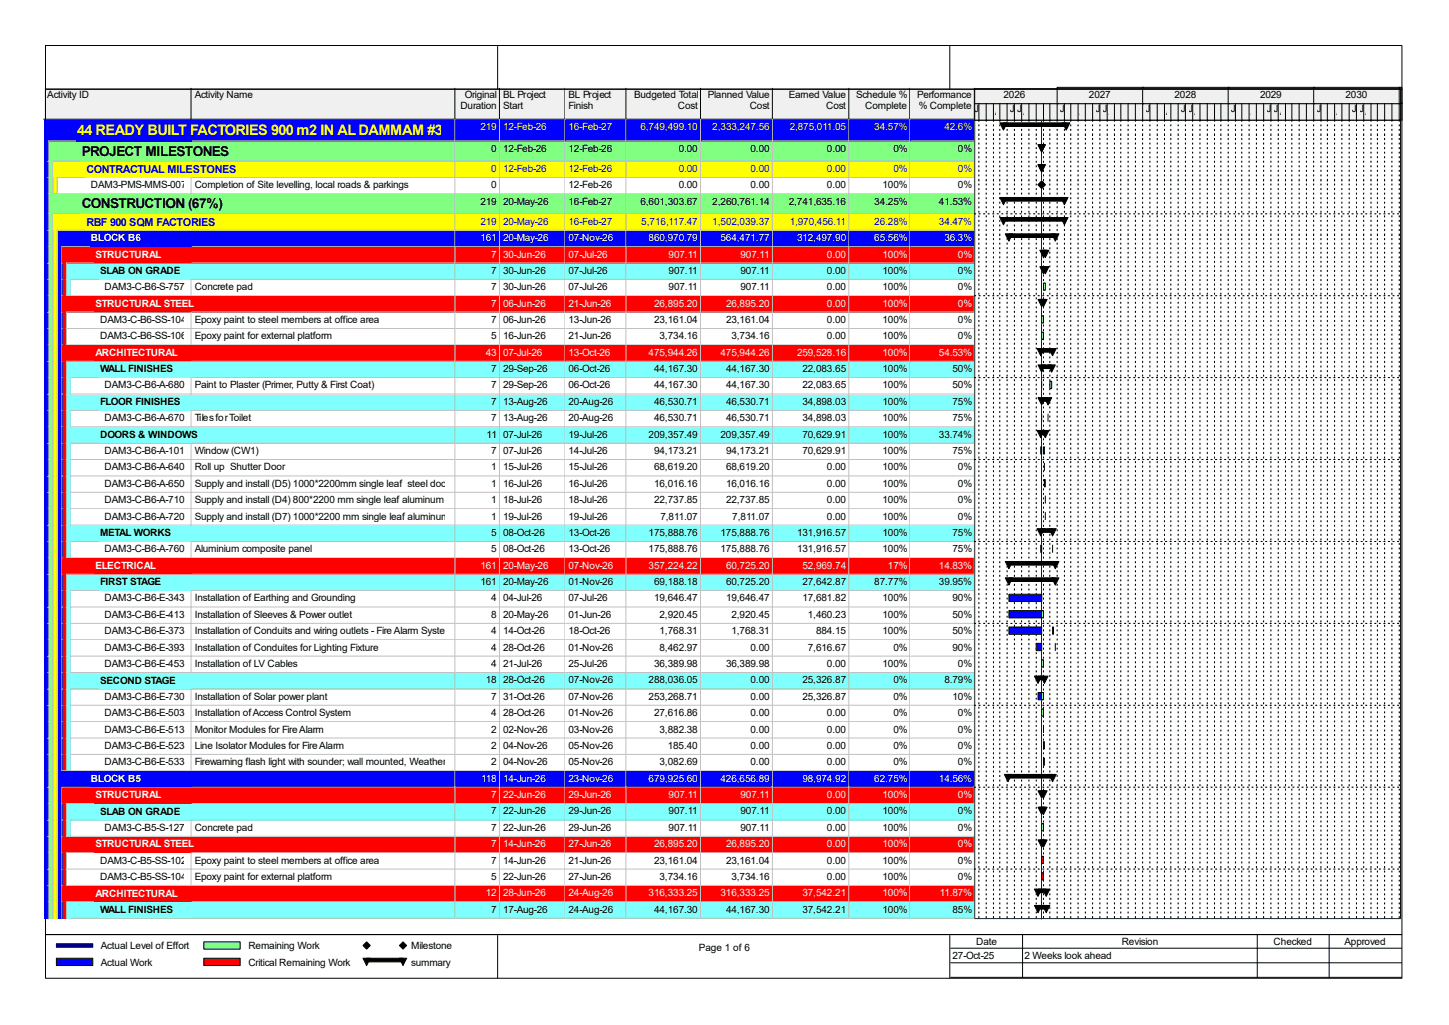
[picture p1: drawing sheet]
<svg xmlns="http://www.w3.org/2000/svg" width="420mm" height="297mm" viewBox="0 0 420 297" stroke-linecap="round" stroke-linejoin="round" font-family="sans-serif">
<defs><g id="words">
<text font-size="4.2" fill="#ff0" x="22.4" y="39">44 READY BUILT FACTORIES 900 m2 IN AL DAMMAM #3</text>
<g font-size="4">
<text x="23.7" y="45.1">PROJECT MILESTONES</text>
<text x="23.7" y="60.4">CONSTRUCTION (67%)</text>
</g>
<g font-size="3.2" fill="#00f">
<text x="25.1" y="50.2">CONTRACTUAL MILESTONES</text>
<text x="25.1" y="65.4">RBF 900 SQM FACTORIES</text>
</g>
<g font-size="2.9">
<text x="13.7" y="28.4">Activity ID</text>
<text x="56.4" y="28.4">Activity Name</text>
<text x="134.7" y="28.4">Original</text>
<text x="145.8" y="28.4">BL Project</text>
<text x="164.8" y="28.4">BL Project</text>
<text x="183.8" y="28.4">Budgeted Total</text>
<text x="205.1" y="28.4">Planned Value</text>
<text x="228.6" y="28.4">Earned Value</text>
<text x="248.1" y="28.4">Schedule %</text>
<text x="265.8" y="28.4">Performance</text>
<text x="290.9" y="28.4">2026</text>
<text x="315.6" y="28.4">2027</text>
<text x="340.4" y="28.4">2028</text>
<text x="365.2" y="28.4">2029</text>
<text x="390" y="28.4">2030</text>
<text x="133.4" y="31.6">Duration</text>
<text x="145.8" y="31.6">Start</text>
<text x="164.8" y="31.6">Finish</text>
<text x="196.5" y="31.6">Cost</text>
<text x="217.3" y="31.6">Cost</text>
<text x="239.4" y="31.6">Cost</text>
<text x="250.8" y="31.6">Complete</text>
<text x="266.3" y="31.6">% Complete</text>
<text x="282.4" y="32.4">J</text>
<text x="288.5" y="33.2">A</text>
<text x="292.7" y="32.4">J</text>
<text x="294.8" y="32.4">J</text>
<text x="296.7" y="33.2">A</text>
<text x="307.2" y="32.4">J</text>
<text x="313" y="33.2">A</text>
<text x="317.5" y="32.4">J</text>
<text x="319.6" y="32.4">J</text>
<text x="321.4" y="33.2">A</text>
<text x="332" y="32.4">J</text>
<text x="338" y="33.2">A</text>
<text x="342.3" y="32.4">J</text>
<text x="344.4" y="32.4">J</text>
<text x="346.2" y="33.2">A</text>
<text x="356.8" y="32.4">J</text>
<text x="362.6" y="33.2">A</text>
<text x="367.1" y="32.4">J</text>
<text x="369.1" y="32.4">J</text>
<text x="371" y="33.2">A</text>
<text x="381.6" y="32.4">J</text>
<text x="387.3" y="33.2">A</text>
<text x="391.8" y="32.4">J</text>
<text x="394" y="32.4">J</text>
<text x="395.8" y="33.2">A</text>
<text x="142.4" y="44">0</text>
<text x="145.8" y="44">12-Feb-26</text>
<text x="164.8" y="44">12-Feb-26</text>
<text x="196.7" y="44">0.00</text>
<text x="217.6" y="44">0.00</text>
<text x="239.7" y="44">0.00</text>
<text x="259" y="44">0%</text>
<text x="277.7" y="44">0%</text>
<text x="26.4" y="54.6">DAM3-PMS-MMS-0070</text>
<text x="56.4" y="54.6">Completion of Site levelling, local roads &amp; parkings</text>
<text x="139.2" y="59.3">219</text>
<text x="142.4" y="54.6">0</text>
<text x="145.8" y="59.3">20-May-26</text>
<text x="164.8" y="54.6">12-Feb-26</text>
<text x="164.8" y="59.3">16-Feb-27</text>
<text x="185.6" y="59.3">6,601,303.67</text>
<text x="196.7" y="54.6">0.00</text>
<text x="206.5" y="59.3">2,260,761.14</text>
<text x="217.6" y="54.6">0.00</text>
<text x="228.6" y="59.3">2,741,635.16</text>
<text x="239.7" y="54.6">0.00</text>
<text x="253.4" y="59.3">34.25%</text>
<text x="255.8" y="54.6">100%</text>
<text x="272.1" y="59.3">41.53%</text>
<text x="277.7" y="54.6">0%</text>
<text x="29" y="79.5">SLAB ON GRADE</text>
<text x="142.4" y="79.4">7</text>
<text x="145.8" y="79.4">30-Jun-26</text>
<text x="164.8" y="79.4">07-Jul-26</text>
<text x="193.8" y="79.4">907.11</text>
<text x="214.6" y="79.4">907.11</text>
<text x="239.7" y="79.4">0.00</text>
<text x="255.8" y="79.4">100%</text>
<text x="277.7" y="79.4">0%</text>
<text x="30.3" y="84.1">DAM3-C-B6-S-757</text>
<text x="56.4" y="84.1">Concrete pad</text>
<text x="142.4" y="84.1">7</text>
<text x="145.8" y="84.1">30-Jun-26</text>
<text x="164.8" y="84.1">07-Jul-26</text>
<text x="193.8" y="84.1">907.11</text>
<text x="214.6" y="84.1">907.11</text>
<text x="239.7" y="84.1">0.00</text>
<text x="255.8" y="84.1">100%</text>
<text x="277.7" y="84.1">0%</text>
<text x="29" y="93.6">DAM3-C-B6-SS-1040</text>
<text x="56.4" y="93.6">Epoxy paint to steel members at office area</text>
<text x="142.4" y="93.6">7</text>
<text x="145.8" y="93.6">06-Jun-26</text>
<text x="164.8" y="93.6">13-Jun-26</text>
<text x="189.6" y="93.6">23,161.04</text>
<text x="210.4" y="93.6">23,161.04</text>
<text x="239.7" y="93.6">0.00</text>
<text x="255.8" y="93.6">100%</text>
<text x="277.7" y="93.6">0%</text>
<text x="29" y="98.3">DAM3-C-B6-SS-1060</text>
<text x="56.4" y="98.3">Epoxy paint for external platform</text>
<text x="142.4" y="98.3">5</text>
<text x="145.8" y="98.3">16-Jun-26</text>
<text x="164.8" y="98.3">21-Jun-26</text>
<text x="191.2" y="98.3">3,734.16</text>
<text x="212" y="98.3">3,734.16</text>
<text x="239.7" y="98.3">0.00</text>
<text x="255.8" y="98.3">100%</text>
<text x="277.7" y="98.3">0%</text>
<text x="29" y="107.9">WALL FINISHES</text>
<text x="142.4" y="107.8">7</text>
<text x="145.8" y="107.8">29-Sep-26</text>
<text x="164.8" y="107.8">06-Oct-26</text>
<text x="189.6" y="107.8">44,167.30</text>
<text x="210.4" y="107.8">44,167.30</text>
<text x="232.6" y="107.8">22,083.65</text>
<text x="255.8" y="107.8">100%</text>
<text x="276.1" y="107.8">50%</text>
<text x="30.3" y="112.6">DAM3-C-B6-A-680</text>
<text x="56.4" y="112.6">Paint to Plaster (Primer, Putty &amp; First Coat)</text>
<text x="142.4" y="112.6">7</text>
<text x="145.8" y="112.6">29-Sep-26</text>
<text x="164.8" y="112.6">06-Oct-26</text>
<text x="189.6" y="112.6">44,167.30</text>
<text x="210.4" y="112.6">44,167.30</text>
<text x="232.6" y="112.6">22,083.65</text>
<text x="255.8" y="112.6">100%</text>
<text x="276.1" y="112.6">50%</text>
<text x="29" y="117.4">FLOOR FINISHES</text>
<text x="142.4" y="117.3">7</text>
<text x="145.8" y="117.3">13-Aug-26</text>
<text x="164.8" y="117.3">20-Aug-26</text>
<text x="189.6" y="117.3">46,530.71</text>
<text x="210.4" y="117.3">46,530.71</text>
<text x="232.6" y="117.3">34,898.03</text>
<text x="255.8" y="117.3">100%</text>
<text x="276.1" y="117.3">75%</text>
<text x="30.3" y="122.1">DAM3-C-B6-A-670</text>
<text x="56.4" y="122.1">Tiles for Toilet</text>
<text x="142.4" y="122.1">7</text>
<text x="145.8" y="122.1">13-Aug-26</text>
<text x="164.8" y="122.1">20-Aug-26</text>
<text x="189.6" y="122.1">46,530.71</text>
<text x="210.4" y="122.1">46,530.71</text>
<text x="232.6" y="122.1">34,898.03</text>
<text x="255.8" y="122.1">100%</text>
<text x="276.1" y="122.1">75%</text>
<text x="29" y="126.9">DOORS &amp; WINDOWS</text>
<text x="30.3" y="131.6">DAM3-C-B6-A-1010</text>
<text x="56.4" y="131.6">Window (CW1)</text>
<text x="141.1" y="126.8">11</text>
<text x="142.4" y="131.6">7</text>
<text x="145.8" y="126.8">07-Jul-26</text>
<text x="145.8" y="131.6">07-Jul-26</text>
<text x="164.8" y="126.8">19-Jul-26</text>
<text x="164.8" y="131.6">14-Jul-26</text>
<text x="188" y="126.8">209,357.49</text>
<text x="189.6" y="131.6">94,173.21</text>
<text x="208.8" y="126.8">209,357.49</text>
<text x="210.4" y="131.6">94,173.21</text>
<text x="232.6" y="126.8">70,629.91</text>
<text x="232.6" y="131.6">70,629.91</text>
<text x="255.8" y="126.8">100%</text>
<text x="255.8" y="131.6">100%</text>
<text x="272.1" y="126.8">33.74%</text>
<text x="276.1" y="131.6">75%</text>
<text x="30.3" y="136.3">DAM3-C-B6-A-640</text>
<text x="56.4" y="136.3">Roll up Shutter Door</text>
<text x="142.4" y="136.3">1</text>
<text x="145.8" y="136.3">15-Jul-26</text>
<text x="164.8" y="136.3">15-Jul-26</text>
<text x="189.6" y="136.3">68,619.20</text>
<text x="210.4" y="136.3">68,619.20</text>
<text x="239.7" y="136.3">0.00</text>
<text x="255.8" y="136.3">100%</text>
<text x="277.7" y="136.3">0%</text>
<text x="30.3" y="141.1">DAM3-C-B6-A-650</text>
<text x="56.4" y="141.1">Supply and install (D5) 1000*2200mm single leaf steel door with door1</text>
<text x="145.8" y="141.1">16-Jul-26</text>
<text x="164.8" y="141.1">16-Jul-26</text>
<text x="189.6" y="141.1">16,016.16</text>
<text x="210.4" y="141.1">16,016.16</text>
<text x="239.7" y="141.1">0.00</text>
<text x="255.8" y="141.1">100%</text>
<text x="277.7" y="141.1">0%</text>
<text x="30.3" y="145.8">DAM3-C-B6-A-710</text>
<text x="56.4" y="145.8">Supply and install (D4) 800*2200 mm single leaf aluminum door with door18-Jul-26</text>
<text x="142.4" y="145.8">1</text>
<text x="164.8" y="145.8">18-Jul-26</text>
<text x="189.6" y="145.8">22,737.85</text>
<text x="210.4" y="145.8">22,737.85</text>
<text x="239.7" y="145.8">0.00</text>
<text x="255.8" y="145.8">100%</text>
<text x="277.7" y="145.8">0%</text>
<text x="29" y="155.4">METAL WORKS</text>
<text x="30.3" y="150.5">DAM3-C-B6-A-720</text>
<text x="56.4" y="150.5">Supply and install (D7) 1000*2200 mm single leaf aluminum door with door</text>
<text x="142.4" y="150.5">1</text>
<text x="142.4" y="155.3">5</text>
<text x="145.8" y="150.5">19-Jul-26</text>
<text x="145.8" y="155.3">08-Oct-26</text>
<text x="164.8" y="150.5">19-Jul-26</text>
<text x="164.8" y="155.3">13-Oct-26</text>
<text x="188" y="155.3">175,888.76</text>
<text x="191.4" y="150.5">7,811.07</text>
<text x="208.8" y="155.3">175,888.76</text>
<text x="212.3" y="150.5">7,811.07</text>
<text x="231" y="155.3">131,916.57</text>
<text x="239.7" y="150.5">0.00</text>
<text x="255.8" y="150.5">100%</text>
<text x="255.8" y="155.3">100%</text>
<text x="276.1" y="155.3">75%</text>
<text x="277.7" y="150.5">0%</text>
<text x="30.3" y="160.1">DAM3-C-B6-A-760</text>
<text x="56.4" y="160.1">Aluminium composite panel</text>
<text x="142.4" y="160.1">5</text>
<text x="145.8" y="160.1">08-Oct-26</text>
<text x="164.8" y="160.1">13-Oct-26</text>
<text x="188" y="160.1">175,888.76</text>
<text x="208.8" y="160.1">175,888.76</text>
<text x="231" y="160.1">131,916.57</text>
<text x="255.8" y="160.1">100%</text>
<text x="276.1" y="160.1">75%</text>
<text x="29" y="169.6">FIRST STAGE</text>
<text x="139.2" y="169.5">161</text>
<text x="145.8" y="169.5">20-May-26</text>
<text x="164.8" y="169.5">01-Nov-26</text>
<text x="189.6" y="169.5">69,188.18</text>
<text x="210.4" y="169.5">60,725.20</text>
<text x="232.6" y="169.5">27,642.87</text>
<text x="253.4" y="169.5">87.77%</text>
<text x="272.1" y="169.5">39.95%</text>
<text x="30.3" y="174.3">DAM3-C-B6-E-343</text>
<text x="30.3" y="179">DAM3-C-B6-E-413</text>
<text x="56.4" y="174.3">Installation of Earthing and Grounding</text>
<text x="56.4" y="179">Installation of Sleeves &amp; Power outlet</text>
<text x="142.4" y="174.3">4</text>
<text x="142.4" y="179">8</text>
<text x="145.8" y="174.3">04-Jul-26</text>
<text x="145.8" y="179">20-May-26</text>
<text x="164.8" y="174.3">07-Jul-26</text>
<text x="164.8" y="179">01-Jun-26</text>
<text x="189.6" y="174.3">19,646.47</text>
<text x="191.2" y="179">2,920.45</text>
<text x="210.4" y="174.3">19,646.47</text>
<text x="212" y="179">2,920.45</text>
<text x="232.6" y="174.3">17,681.82</text>
<text x="234.1" y="179">1,460.23</text>
<text x="255.8" y="174.3">100%</text>
<text x="255.8" y="179">100%</text>
<text x="276.1" y="174.3">90%</text>
<text x="276.1" y="179">50%</text>
<text x="30.3" y="183.8">DAM3-C-B6-E-373</text>
<text x="56.4" y="183.8">Installation of Conduits and wiring outlets - Fire Alarm System</text>
<text x="142.4" y="183.8">4</text>
<text x="145.8" y="183.8">14-Oct-26</text>
<text x="164.8" y="183.8">18-Oct-26</text>
<text x="191.2" y="183.8">1,768.31</text>
<text x="212" y="183.8">1,768.31</text>
<text x="236.5" y="183.8">884.15</text>
<text x="255.8" y="183.8">100%</text>
<text x="276.1" y="183.8">50%</text>
<text x="30.3" y="188.5">DAM3-C-B6-E-393</text>
<text x="56.4" y="188.5">Installation of Conduites for Lighting Fixture</text>
<text x="142.4" y="188.5">4</text>
<text x="145.8" y="188.5">28-Oct-26</text>
<text x="164.8" y="188.5">01-Nov-26</text>
<text x="191.2" y="188.5">8,462.97</text>
<text x="217.6" y="188.5">0.00</text>
<text x="234.1" y="188.5">7,616.67</text>
<text x="259" y="188.5">0%</text>
<text x="276.1" y="188.5">90%</text>
<text x="30.3" y="193.3">DAM3-C-B6-E-453</text>
<text x="56.4" y="193.3">Installation of LV Cables</text>
<text x="142.4" y="193.3">4</text>
<text x="145.8" y="193.3">21-Jul-26</text>
<text x="164.8" y="193.3">25-Jul-26</text>
<text x="189.6" y="193.3">36,389.98</text>
<text x="210.4" y="193.3">36,389.98</text>
<text x="239.7" y="193.3">0.00</text>
<text x="255.8" y="193.3">100%</text>
<text x="277.7" y="193.3">0%</text>
<text x="29" y="198.1">SECOND STAGE</text>
<text x="30.3" y="202.8">DAM3-C-B6-E-730</text>
<text x="56.4" y="202.8">Installation of Solar power plant</text>
<text x="140.8" y="198">18</text>
<text x="142.4" y="202.8">7</text>
<text x="145.8" y="198">28-Oct-26</text>
<text x="145.8" y="202.8">31-Oct-26</text>
<text x="164.8" y="198">07-Nov-26</text>
<text x="164.8" y="202.8">07-Nov-26</text>
<text x="188" y="198">288,036.05</text>
<text x="188" y="202.8">253,268.71</text>
<text x="217.6" y="198">0.00</text>
<text x="217.6" y="202.8">0.00</text>
<text x="232.6" y="198">25,326.87</text>
<text x="232.6" y="202.8">25,326.87</text>
<text x="259" y="198">0%</text>
<text x="259" y="202.8">0%</text>
<text x="273.7" y="198">8.79%</text>
<text x="276.1" y="202.8">10%</text>
<text x="30.3" y="207.5">DAM3-C-B6-E-503</text>
<text x="56.4" y="207.5">Installation of Access Control System</text>
<text x="142.4" y="207.5">4</text>
<text x="145.8" y="207.5">28-Oct-26</text>
<text x="164.8" y="207.5">01-Nov-26</text>
<text x="189.6" y="207.5">27,616.86</text>
<text x="217.6" y="207.5">0.00</text>
<text x="239.7" y="207.5">0.00</text>
<text x="259" y="207.5">0%</text>
<text x="277.7" y="207.5">0%</text>
<text x="30.3" y="212.3">DAM3-C-B6-E-513</text>
<text x="56.4" y="212.3">Monitor Modules for Fire Alarm</text>
<text x="142.4" y="212.3">2</text>
<text x="145.8" y="212.3">02-Nov-26</text>
<text x="164.8" y="212.3">03-Nov-26</text>
<text x="191.2" y="212.3">3,882.38</text>
<text x="217.6" y="212.3">0.00</text>
<text x="239.7" y="212.3">0.00</text>
<text x="259" y="212.3">0%</text>
<text x="277.7" y="212.3">0%</text>
<text x="30.3" y="217">DAM3-C-B6-E-523</text>
<text x="30.3" y="221.7">DAM3-C-B6-E-533</text>
<text x="56.4" y="217">Line Isolator Modules for Fire Alarm</text>
<text x="56.4" y="221.7">Firewarning flash light with sounder; wall mounted, Weather proof</text>
<text x="142.4" y="217">2</text>
<text x="142.4" y="221.7">2</text>
<text x="145.8" y="217">04-Nov-26</text>
<text x="145.8" y="221.7">04-Nov-26</text>
<text x="164.8" y="217">05-Nov-26</text>
<text x="164.8" y="221.7">05-Nov-26</text>
<text x="191.2" y="221.7">3,082.69</text>
<text x="193.5" y="217">185.40</text>
<text x="217.6" y="217">0.00</text>
<text x="217.6" y="221.7">0.00</text>
<text x="239.7" y="217">0.00</text>
<text x="239.7" y="221.7">0.00</text>
<text x="259" y="217">0%</text>
<text x="259" y="221.7">0%</text>
<text x="277.7" y="217">0%</text>
<text x="277.7" y="221.7">0%</text>
<text x="29" y="236.1">SLAB ON GRADE</text>
<text x="142.4" y="236">7</text>
<text x="145.8" y="236">22-Jun-26</text>
<text x="164.8" y="236">29-Jun-26</text>
<text x="193.8" y="236">907.11</text>
<text x="214.6" y="236">907.11</text>
<text x="239.7" y="236">0.00</text>
<text x="255.8" y="236">100%</text>
<text x="277.7" y="236">0%</text>
<text x="30.3" y="240.7">DAM3-C-B5-S-1277</text>
<text x="56.4" y="240.7">Concrete pad</text>
<text x="142.4" y="240.7">7</text>
<text x="145.8" y="240.7">22-Jun-26</text>
<text x="164.8" y="240.7">29-Jun-26</text>
<text x="193.8" y="240.7">907.11</text>
<text x="214.6" y="240.7">907.11</text>
<text x="239.7" y="240.7">0.00</text>
<text x="255.8" y="240.7">100%</text>
<text x="277.7" y="240.7">0%</text>
<text x="29" y="250.2">DAM3-C-B5-SS-1020</text>
<text x="56.4" y="250.2">Epoxy paint to steel members at office area</text>
<text x="142.4" y="250.2">7</text>
<text x="145.8" y="250.2">14-Jun-26</text>
<text x="164.8" y="250.2">21-Jun-26</text>
<text x="189.6" y="250.2">23,161.04</text>
<text x="210.4" y="250.2">23,161.04</text>
<text x="239.7" y="250.2">0.00</text>
<text x="255.8" y="250.2">100%</text>
<text x="277.7" y="250.2">0%</text>
<text x="29" y="255">DAM3-C-B5-SS-1040</text>
<text x="56.4" y="255">Epoxy paint for external platform</text>
<text x="142.4" y="255">5</text>
<text x="145.8" y="255">22-Jun-26</text>
<text x="164.8" y="255">27-Jun-26</text>
<text x="191.2" y="255">3,734.16</text>
<text x="212" y="255">3,734.16</text>
<text x="239.7" y="255">0.00</text>
<text x="255.8" y="255">100%</text>
<text x="277.7" y="255">0%</text>
<text x="29" y="264.5">WALL FINISHES</text>
<text x="142.4" y="264.5">7</text>
<text x="145.8" y="264.5">17-Aug-26</text>
<text x="164.8" y="264.5">24-Aug-26</text>
<text x="189.6" y="264.5">44,167.30</text>
<text x="210.4" y="264.5">44,167.30</text>
<text x="232.6" y="264.5">37,542.21</text>
<text x="255.8" y="264.5">100%</text>
<text x="276.1" y="264.5">85%</text>
<text x="29.3" y="275">Actual Level of Effort</text>
<text x="72" y="275">Remaining Work</text>
<text x="119.2" y="275">Milestone</text>
<text x="202.5" y="275.5">Page 1 of 6</text>
<text x="283" y="273.7">Date</text>
<text x="325.1" y="273.7">Revision</text>
<text x="369.1" y="273.7">Checked</text>
<text x="389.7" y="273.7">Approved</text>
<text x="29.3" y="279.8">Actual Work</text>
<text x="72" y="279.8">Critical Remaining Work</text>
<text x="119.2" y="279.8">summary</text>
<text x="276.1" y="277.9">27-Oct-25</text>
<text x="296.9" y="277.9">2 Weeks look ahead</text>
</g>
<g font-size="2.9" fill="#ff0">
<text x="139.2" y="37.7">219</text>
<text x="145.8" y="37.7">12-Feb-26</text>
<text x="164.8" y="37.7">16-Feb-27</text>
<text x="185.6" y="37.7">6,749,499.10</text>
<text x="206.5" y="37.7">2,333,247.56</text>
<text x="228.9" y="37.7">2,875,011.05</text>
<text x="253.4" y="37.7">34.57%</text>
<text x="273.7" y="37.7">42.6%</text>
</g>
<g font-size="2.9" fill="#00f">
<text x="142.4" y="49.8">0</text>
<text x="145.8" y="49.8">12-Feb-26</text>
<text x="164.8" y="49.8">12-Feb-26</text>
<text x="196.7" y="49.8">0.00</text>
<text x="217.6" y="49.8">0.00</text>
<text x="239.7" y="49.8">0.00</text>
<text x="259" y="49.8">0%</text>
<text x="277.7" y="49.8">0%</text>
<text x="139.2" y="65.1">219</text>
<text x="145.8" y="65.1">20-May-26</text>
<text x="164.8" y="65.1">16-Feb-27</text>
<text x="185.9" y="65.1">5,716,117.47</text>
<text x="206.5" y="65.1">1,502,039.37</text>
<text x="228.9" y="65.1">1,970,456.11</text>
<text x="253.4" y="65.1">26.28%</text>
<text x="272.1" y="65.1">34.47%</text>
</g>
<g font-size="2.9" fill="#fff">
<text x="26.4" y="69.9">BLOCK B6</text>
<text x="139.2" y="69.9">161</text>
<text x="145.8" y="69.9">20-May-26</text>
<text x="164.8" y="69.9">07-Nov-26</text>
<text x="188" y="69.9">860,970.79</text>
<text x="208.8" y="69.9">564,471.77</text>
<text x="231" y="69.9">312,497.90</text>
<text x="253.4" y="69.9">65.56%</text>
<text x="273.7" y="69.9">36.3%</text>
<text x="27.7" y="74.7">STRUCTURAL</text>
<text x="142.4" y="74.6">7</text>
<text x="145.8" y="74.6">30-Jun-26</text>
<text x="164.8" y="74.6">07-Jul-26</text>
<text x="193.8" y="74.6">907.11</text>
<text x="214.6" y="74.6">907.11</text>
<text x="239.7" y="74.6">0.00</text>
<text x="255.8" y="74.6">100%</text>
<text x="277.7" y="74.6">0%</text>
<text x="27.7" y="88.9">STRUCTURAL STEEL</text>
<text x="142.4" y="88.9">7</text>
<text x="145.8" y="88.9">06-Jun-26</text>
<text x="164.8" y="88.9">21-Jun-26</text>
<text x="189.6" y="88.9">26,895.20</text>
<text x="210.4" y="88.9">26,895.20</text>
<text x="239.7" y="88.9">0.00</text>
<text x="255.8" y="88.9">100%</text>
<text x="277.7" y="88.9">0%</text>
<text x="27.7" y="103.2">ARCHITECTURAL</text>
<text x="140.8" y="103.1">43</text>
<text x="145.8" y="103.1">07-Jul-26</text>
<text x="164.8" y="103.1">13-Oct-26</text>
<text x="188" y="103.1">475,944.26</text>
<text x="208.8" y="103.1">475,944.26</text>
<text x="231" y="103.1">259,528.16</text>
<text x="255.8" y="103.1">100%</text>
<text x="272.1" y="103.1">54.53%</text>
<text x="27.7" y="164.9">ELECTRICAL</text>
<text x="139.2" y="164.8">161</text>
<text x="145.8" y="164.8">20-May-26</text>
<text x="164.8" y="164.8">07-Nov-26</text>
<text x="188" y="164.8">357,224.22</text>
<text x="210.4" y="164.8">60,725.20</text>
<text x="232.6" y="164.8">52,969.74</text>
<text x="257.3" y="164.8">17%</text>
<text x="272.1" y="164.8">14.83%</text>
<text x="26.4" y="226.6">BLOCK B5</text>
<text x="139.5" y="226.5">118</text>
<text x="145.8" y="226.5">14-Jun-26</text>
<text x="164.8" y="226.5">23-Nov-26</text>
<text x="188" y="226.5">679,925.60</text>
<text x="208.8" y="226.5">426,656.89</text>
<text x="232.6" y="226.5">98,974.92</text>
<text x="253.4" y="226.5">62.75%</text>
<text x="272.1" y="226.5">14.56%</text>
<text x="27.7" y="231.3">STRUCTURAL</text>
<text x="142.4" y="231.2">7</text>
<text x="145.8" y="231.2">22-Jun-26</text>
<text x="164.8" y="231.2">29-Jun-26</text>
<text x="193.8" y="231.2">907.11</text>
<text x="214.6" y="231.2">907.11</text>
<text x="239.7" y="231.2">0.00</text>
<text x="255.8" y="231.2">100%</text>
<text x="277.7" y="231.2">0%</text>
<text x="27.7" y="245.6">STRUCTURAL STEEL</text>
<text x="142.4" y="245.5">7</text>
<text x="145.8" y="245.5">14-Jun-26</text>
<text x="164.8" y="245.5">27-Jun-26</text>
<text x="189.6" y="245.5">26,895.20</text>
<text x="210.4" y="245.5">26,895.20</text>
<text x="239.7" y="245.5">0.00</text>
<text x="255.8" y="245.5">100%</text>
<text x="277.7" y="245.5">0%</text>
<text x="27.7" y="259.8">ARCHITECTURAL</text>
<text x="140.8" y="259.7">12</text>
<text x="145.8" y="259.7">28-Jun-26</text>
<text x="164.8" y="259.7">24-Aug-26</text>
<text x="188" y="259.7">316,333.25</text>
<text x="208.8" y="259.7">316,333.25</text>
<text x="232.6" y="259.7">37,542.21</text>
<text x="255.8" y="259.7">100%</text>
<text x="272.4" y="259.7">11.87%</text>
</g>
</g></defs>
<path d="M12.9 25.6h42.7v9.2h-42.7z" fill="#f0f0f0"/>
<path d="M55.4 25.6v8.9h-42.7" fill="none" stroke="#000" stroke-width=".29"/>
<path d="M55.6 25.6h76.5v9.2h-76.5z" fill="#f0f0f0"/>
<path d="M131.8 25.6v8.9h-76.4" fill="none" stroke="#000" stroke-width=".29"/>
<path d="M132.1 25.6h12.9v9.2h-12.9z" fill="#f0f0f0"/>
<path d="M144.8 25.6v8.9h-13" fill="none" stroke="#000" stroke-width=".29"/>
<path d="M145 25.6h19v9.2h-19z" fill="#f0f0f0"/>
<path d="M163.8 25.6v8.9h-19" fill="none" stroke="#000" stroke-width=".29"/>
<path d="M164 25.6h17.7v9.2h-17.7z" fill="#f0f0f0"/>
<path d="M181.4 25.6v8.9h-17.6" fill="none" stroke="#000" stroke-width=".29"/>
<path d="M181.7 25.6h21.6v9.2h-21.6z" fill="#f0f0f0"/>
<path d="M203 25.6v8.9h-21.6" fill="none" stroke="#000" stroke-width=".29"/>
<path d="M203.3 25.6h20.9v9.2h-20.9z" fill="#f0f0f0"/>
<path d="M223.9 25.6v8.9h-20.9" fill="none" stroke="#000" stroke-width=".29"/>
<path d="M224.2 25.6h22.1v9.2h-22.1z" fill="#f0f0f0"/>
<path d="M246 25.6v8.9h-22.1" fill="none" stroke="#000" stroke-width=".29"/>
<path d="M246.3 25.6h17.6v9.2h-17.6z" fill="#f0f0f0"/>
<path d="M263.7 25.6v8.9h-17.7" fill="none" stroke="#000" stroke-width=".29"/>
<path d="M263.9 25.6h18.8v9.2h-18.8z" fill="#f0f0f0"/>
<path d="M282.4 25.6v8.9h-18.7" fill="none" stroke="#000" stroke-width=".29"/>
<path d="M12.9 34.8h42.7v6.3h-42.7z" fill="#00f"/>
<path d="M14 40.9h41.6" fill="none" stroke="#c0c0c0" stroke-width=".29"/>
<g fill="#00f">
<path d="M55.6 34.8h76.5v6.3h-76.5z"/>
<path d="M22.1 35.1h109.2v5.8h-109.2z"/>
</g>
<path d="M131.8 34.5v6.4h-76.2" fill="none" stroke="#c0c0c0" stroke-width=".29"/>
<g fill="#00f">
<path d="M132.1 34.8h12.9v6.3h-12.9z"/>
<path d="M132.6 35.1h11.6v5.8h-11.6z"/>
</g>
<path d="M144.8 34.5v6.4h-12.7" fill="none" stroke="#c0c0c0" stroke-width=".29"/>
<g fill="#00f">
<path d="M145 34.8h19v6.3h-19z"/>
<path d="M145.5 35.1h17.7v5.8h-17.7z"/>
</g>
<path d="M163.8 34.5v6.4h-18.8" fill="none" stroke="#c0c0c0" stroke-width=".29"/>
<g fill="#00f">
<path d="M164 34.8h17.7v6.3h-17.7z"/>
<path d="M164.5 35.1h16.4v5.8h-16.4z"/>
</g>
<path d="M181.4 34.5v6.4h-17.4" fill="none" stroke="#c0c0c0" stroke-width=".29"/>
<g fill="#00f">
<path d="M181.7 34.8h21.6v6.3h-21.6z"/>
<path d="M182.2 35.1h20.3v5.8h-20.3z"/>
</g>
<path d="M203 34.5v6.4h-21.3" fill="none" stroke="#c0c0c0" stroke-width=".29"/>
<g fill="#00f">
<path d="M203.3 34.8h20.9v6.3h-20.9z"/>
<path d="M203.8 35.1h19.6v5.8h-19.6z"/>
</g>
<path d="M223.9 34.5v6.4h-20.6" fill="none" stroke="#c0c0c0" stroke-width=".29"/>
<g fill="#00f">
<path d="M224.2 34.8h22.1v6.3h-22.1z"/>
<path d="M224.7 35.1h20.8v5.8h-20.8z"/>
</g>
<path d="M246 34.5v6.4h-21.9" fill="none" stroke="#c0c0c0" stroke-width=".29"/>
<g fill="#00f">
<path d="M246.3 34.8h17.6v6.3h-17.6z"/>
<path d="M246.8 35.1h16.3v5.8h-16.3z"/>
</g>
<path d="M263.7 34.5v6.4h-17.4" fill="none" stroke="#c0c0c0" stroke-width=".29"/>
<g fill="#00f">
<path d="M263.9 34.8h18.8v6.3h-18.8z"/>
<path d="M264.5 35.1h17.4v5.8h-17.4z"/>
</g>
<path d="M282.4 34.5v6.4h-18.4" fill="none" stroke="#c0c0c0" stroke-width=".29"/>
<path d="M12.9 41.1h1.3v5.8h-1.3z" fill="#00f"/>
<path d="M14 40.9v6" fill="none" stroke="#c0c0c0" stroke-width=".29"/>
<path d="M14.2 41.1h41.4v5.8h-41.4z" fill="#80ff80"/>
<path d="M15.3 46.7h40.3" fill="none" stroke="#c0c0c0" stroke-width=".29"/>
<g fill="#80ff80">
<path d="M55.6 41.1h76.5v5.8h-76.5z"/>
<path d="M23.5 41.4h107.8v5.3h-107.8z"/>
</g>
<path d="M131.8 40.9v5.8h-76.2" fill="none" stroke="#c0c0c0" stroke-width=".29"/>
<g fill="#80ff80">
<path d="M132.1 41.1h12.9v5.8h-12.9z"/>
<path d="M132.6 41.4h11.6v5.3h-11.6z"/>
</g>
<path d="M144.8 40.9v5.8h-12.7" fill="none" stroke="#c0c0c0" stroke-width=".29"/>
<g fill="#80ff80">
<path d="M145 41.1h19v5.8h-19z"/>
<path d="M145.5 41.4h17.7v5.3h-17.7z"/>
</g>
<path d="M163.8 40.9v5.8h-18.8" fill="none" stroke="#c0c0c0" stroke-width=".29"/>
<g fill="#80ff80">
<path d="M164 41.1h17.7v5.8h-17.7z"/>
<path d="M164.5 41.4h16.4v5.3h-16.4z"/>
</g>
<path d="M181.4 40.9v5.8h-17.4" fill="none" stroke="#c0c0c0" stroke-width=".29"/>
<g fill="#80ff80">
<path d="M181.7 41.1h21.6v5.8h-21.6z"/>
<path d="M182.2 41.4h20.3v5.3h-20.3z"/>
</g>
<path d="M203 40.9v5.8h-21.3" fill="none" stroke="#c0c0c0" stroke-width=".29"/>
<g fill="#80ff80">
<path d="M203.3 41.1h20.9v5.8h-20.9z"/>
<path d="M203.8 41.4h19.6v5.3h-19.6z"/>
</g>
<path d="M223.9 40.9v5.8h-20.6" fill="none" stroke="#c0c0c0" stroke-width=".29"/>
<g fill="#80ff80">
<path d="M224.2 41.1h22.1v5.8h-22.1z"/>
<path d="M224.7 41.4h20.8v5.3h-20.8z"/>
</g>
<path d="M246 40.9v5.8h-21.9" fill="none" stroke="#c0c0c0" stroke-width=".29"/>
<g fill="#80ff80">
<path d="M246.3 41.1h17.6v5.8h-17.6z"/>
<path d="M246.8 41.4h16.3v5.3h-16.3z"/>
</g>
<path d="M263.7 40.9v5.8h-17.4" fill="none" stroke="#c0c0c0" stroke-width=".29"/>
<g fill="#80ff80">
<path d="M263.9 41.1h18.8v5.8h-18.8z"/>
<path d="M264.5 41.4h17.4v5.3h-17.4z"/>
</g>
<path d="M282.4 40.9v5.8h-18.4" fill="none" stroke="#c0c0c0" stroke-width=".29"/>
<path d="M12.9 46.9h1.3v4.8h-1.3z" fill="#00f"/>
<path d="M14 46.7v5" fill="none" stroke="#c0c0c0" stroke-width=".29"/>
<path d="M14.2 46.9h1.4v4.8h-1.4z" fill="#80ff80"/>
<path d="M15.3 46.7v5" fill="none" stroke="#c0c0c0" stroke-width=".29"/>
<path d="M15.6 46.9h40v4.8h-40z" fill="#ff0"/>
<path d="M16.6 51.4h39" fill="none" stroke="#c0c0c0" stroke-width=".29"/>
<g fill="#ff0">
<path d="M55.6 46.9h76.5v4.8h-76.5z"/>
<path d="M24.8 47.2h106.5v4.2h-106.5z"/>
</g>
<path d="M131.8 46.7v4.7h-76.2" fill="none" stroke="#c0c0c0" stroke-width=".29"/>
<g fill="#ff0">
<path d="M132.1 46.9h12.9v4.8h-12.9z"/>
<path d="M132.6 47.2h11.6v4.2h-11.6z"/>
</g>
<path d="M144.8 46.7v4.7h-12.7" fill="none" stroke="#c0c0c0" stroke-width=".29"/>
<g fill="#ff0">
<path d="M145 46.9h19v4.8h-19z"/>
<path d="M145.5 47.2h17.7v4.2h-17.7z"/>
</g>
<path d="M163.8 46.7v4.7h-18.8" fill="none" stroke="#c0c0c0" stroke-width=".29"/>
<g fill="#ff0">
<path d="M164 46.9h17.7v4.8h-17.7z"/>
<path d="M164.5 47.2h16.4v4.2h-16.4z"/>
</g>
<path d="M181.4 46.7v4.7h-17.4" fill="none" stroke="#c0c0c0" stroke-width=".29"/>
<g fill="#ff0">
<path d="M181.7 46.9h21.6v4.8h-21.6z"/>
<path d="M182.2 47.2h20.3v4.2h-20.3z"/>
</g>
<path d="M203 46.7v4.7h-21.3" fill="none" stroke="#c0c0c0" stroke-width=".29"/>
<g fill="#ff0">
<path d="M203.3 46.9h20.9v4.8h-20.9z"/>
<path d="M203.8 47.2h19.6v4.2h-19.6z"/>
</g>
<path d="M223.9 46.7v4.7h-20.6" fill="none" stroke="#c0c0c0" stroke-width=".29"/>
<g fill="#ff0">
<path d="M224.2 46.9h22.1v4.8h-22.1z"/>
<path d="M224.7 47.2h20.8v4.2h-20.8z"/>
</g>
<path d="M246 46.7v4.7h-21.9" fill="none" stroke="#c0c0c0" stroke-width=".29"/>
<g fill="#ff0">
<path d="M246.3 46.9h17.6v4.8h-17.6z"/>
<path d="M246.8 47.2h16.3v4.2h-16.3z"/>
</g>
<path d="M263.7 46.7v4.7h-17.4" fill="none" stroke="#c0c0c0" stroke-width=".29"/>
<g fill="#ff0">
<path d="M263.9 46.9h18.8v4.8h-18.8z"/>
<path d="M264.5 47.2h17.4v4.2h-17.4z"/>
</g>
<path d="M282.4 46.7v4.7h-18.4" fill="none" stroke="#c0c0c0" stroke-width=".29"/>
<path d="M12.9 51.7h1.3v4.7h-1.3z" fill="#00f"/>
<path d="M14 51.4v5" fill="none" stroke="#c0c0c0" stroke-width=".29"/>
<path d="M14.2 51.7h1.4v4.7h-1.4z" fill="#80ff80"/>
<path d="M15.3 51.4v5" fill="none" stroke="#c0c0c0" stroke-width=".29"/>
<path d="M15.6 51.7h1.3v4.7h-1.3z" fill="#ff0"/>
<path d="M15.3 56.2h1.6M16.6 51.4v5" fill="none" stroke="#c0c0c0" stroke-width=".29"/>
<path d="M16.9 51.7h38.7v4.7h-38.7z" fill="#fff"/>
<path d="M16.6 56.2h39M55.4 51.4v5" fill="none" stroke="#c0c0c0" stroke-width=".29"/>
<g fill="#fff">
<path d="M55.6 51.7h76.5v4.7h-76.5z"/>
<path d="M56.2 51.9h75.1v4.3h-75.1z"/>
</g>
<path d="M131.8 51.4v4.8h-76.2" fill="none" stroke="#c0c0c0" stroke-width=".29"/>
<g fill="#fff">
<path d="M132.1 51.7h12.9v4.7h-12.9z"/>
<path d="M132.6 51.9h11.6v4.3h-11.6z"/>
</g>
<path d="M144.8 51.4v4.8h-12.7" fill="none" stroke="#c0c0c0" stroke-width=".29"/>
<path d="M145 51.7h19v4.7h-19z" fill="#fff"/>
<path d="M163.8 51.4v4.8h-18.8" fill="none" stroke="#c0c0c0" stroke-width=".29"/>
<g fill="#fff">
<path d="M164 51.7h17.7v4.7h-17.7z"/>
<path d="M164.5 51.9h16.4v4.3h-16.4z"/>
</g>
<path d="M181.4 51.4v4.8h-17.4" fill="none" stroke="#c0c0c0" stroke-width=".29"/>
<g fill="#fff">
<path d="M181.7 51.7h21.6v4.7h-21.6z"/>
<path d="M182.2 51.9h20.3v4.3h-20.3z"/>
</g>
<path d="M203 51.4v4.8h-21.3" fill="none" stroke="#c0c0c0" stroke-width=".29"/>
<g fill="#fff">
<path d="M203.3 51.7h20.9v4.7h-20.9z"/>
<path d="M203.8 51.9h19.6v4.3h-19.6z"/>
</g>
<path d="M223.9 51.4v4.8h-20.6" fill="none" stroke="#c0c0c0" stroke-width=".29"/>
<g fill="#fff">
<path d="M224.2 51.7h22.1v4.7h-22.1z"/>
<path d="M224.7 51.9h20.8v4.3h-20.8z"/>
</g>
<path d="M246 51.4v4.8h-21.9" fill="none" stroke="#c0c0c0" stroke-width=".29"/>
<g fill="#fff">
<path d="M246.3 51.7h17.6v4.7h-17.6z"/>
<path d="M246.8 51.9h16.3v4.3h-16.3z"/>
</g>
<path d="M263.7 51.4v4.8h-17.4" fill="none" stroke="#c0c0c0" stroke-width=".29"/>
<g fill="#fff">
<path d="M263.9 51.7h18.8v4.7h-18.8z"/>
<path d="M264.5 51.9h17.4v4.3h-17.4z"/>
</g>
<path d="M282.4 51.4v4.8h-18.4" fill="none" stroke="#c0c0c0" stroke-width=".29"/>
<path d="M12.9 56.4h1.3v5.8h-1.3z" fill="#00f"/>
<path d="M14 56.2v6" fill="none" stroke="#c0c0c0" stroke-width=".29"/>
<path d="M14.2 56.4h41.4v5.8h-41.4z" fill="#80ff80"/>
<path d="M15.3 62h40.3" fill="none" stroke="#c0c0c0" stroke-width=".29"/>
<g fill="#80ff80">
<path d="M55.6 56.4h76.5v5.8h-76.5z"/>
<path d="M23.5 56.7h107.8v5.3h-107.8z"/>
</g>
<path d="M131.8 56.2v5.8h-76.2" fill="none" stroke="#c0c0c0" stroke-width=".29"/>
<g fill="#80ff80">
<path d="M132.1 56.4h12.9v5.8h-12.9z"/>
<path d="M132.6 56.7h11.6v5.3h-11.6z"/>
</g>
<path d="M144.8 56.2v5.8h-12.7" fill="none" stroke="#c0c0c0" stroke-width=".29"/>
<g fill="#80ff80">
<path d="M145 56.4h19v5.8h-19z"/>
<path d="M145.5 56.7h17.7v5.3h-17.7z"/>
</g>
<path d="M163.8 56.2v5.8h-18.8" fill="none" stroke="#c0c0c0" stroke-width=".29"/>
<g fill="#80ff80">
<path d="M164 56.4h17.7v5.8h-17.7z"/>
<path d="M164.5 56.7h16.4v5.3h-16.4z"/>
</g>
<path d="M181.4 56.2v5.8h-17.4" fill="none" stroke="#c0c0c0" stroke-width=".29"/>
<g fill="#80ff80">
<path d="M181.7 56.4h21.6v5.8h-21.6z"/>
<path d="M182.2 56.7h20.3v5.3h-20.3z"/>
</g>
<path d="M203 56.2v5.8h-21.3" fill="none" stroke="#c0c0c0" stroke-width=".29"/>
<g fill="#80ff80">
<path d="M203.3 56.4h20.9v5.8h-20.9z"/>
<path d="M203.8 56.7h19.6v5.3h-19.6z"/>
</g>
<path d="M223.9 56.2v5.8h-20.6" fill="none" stroke="#c0c0c0" stroke-width=".29"/>
<g fill="#80ff80">
<path d="M224.2 56.4h22.1v5.8h-22.1z"/>
<path d="M224.7 56.7h20.8v5.3h-20.8z"/>
</g>
<path d="M246 56.2v5.8h-21.9" fill="none" stroke="#c0c0c0" stroke-width=".29"/>
<g fill="#80ff80">
<path d="M246.3 56.4h17.6v5.8h-17.6z"/>
<path d="M246.8 56.7h16.3v5.3h-16.3z"/>
</g>
<path d="M263.7 56.2v5.8h-17.4" fill="none" stroke="#c0c0c0" stroke-width=".29"/>
<g fill="#80ff80">
<path d="M263.9 56.4h18.8v5.8h-18.8z"/>
<path d="M264.5 56.7h17.4v5.3h-17.4z"/>
</g>
<path d="M282.4 56.2v5.8h-18.4" fill="none" stroke="#c0c0c0" stroke-width=".29"/>
<path d="M12.9 62.2h1.3v4.8h-1.3z" fill="#00f"/>
<path d="M14 62v5" fill="none" stroke="#c0c0c0" stroke-width=".29"/>
<path d="M14.2 62.2h1.4v4.8h-1.4z" fill="#80ff80"/>
<path d="M15.3 62v5" fill="none" stroke="#c0c0c0" stroke-width=".29"/>
<path d="M15.6 62.2h40v4.8h-40z" fill="#ff0"/>
<path d="M16.6 66.7h39" fill="none" stroke="#c0c0c0" stroke-width=".29"/>
<g fill="#ff0">
<path d="M55.6 62.2h76.5v4.8h-76.5z"/>
<path d="M24.8 62.5h106.5v4.2h-106.5z"/>
</g>
<path d="M131.8 62v4.7h-76.2" fill="none" stroke="#c0c0c0" stroke-width=".29"/>
<g fill="#ff0">
<path d="M132.1 62.2h12.9v4.8h-12.9z"/>
<path d="M132.6 62.5h11.6v4.2h-11.6z"/>
</g>
<path d="M144.8 62v4.7h-12.7" fill="none" stroke="#c0c0c0" stroke-width=".29"/>
<g fill="#ff0">
<path d="M145 62.2h19v4.8h-19z"/>
<path d="M145.5 62.5h17.7v4.2h-17.7z"/>
</g>
<path d="M163.8 62v4.7h-18.8" fill="none" stroke="#c0c0c0" stroke-width=".29"/>
<g fill="#ff0">
<path d="M164 62.2h17.7v4.8h-17.7z"/>
<path d="M164.5 62.5h16.4v4.2h-16.4z"/>
</g>
<path d="M181.4 62v4.7h-17.4" fill="none" stroke="#c0c0c0" stroke-width=".29"/>
<g fill="#ff0">
<path d="M181.7 62.2h21.6v4.8h-21.6z"/>
<path d="M182.2 62.5h20.3v4.2h-20.3z"/>
</g>
<path d="M203 62v4.7h-21.3" fill="none" stroke="#c0c0c0" stroke-width=".29"/>
<g fill="#ff0">
<path d="M203.3 62.2h20.9v4.8h-20.9z"/>
<path d="M203.8 62.5h19.6v4.2h-19.6z"/>
</g>
<path d="M223.9 62v4.7h-20.6" fill="none" stroke="#c0c0c0" stroke-width=".29"/>
<g fill="#ff0">
<path d="M224.2 62.2h22.1v4.8h-22.1z"/>
<path d="M224.7 62.5h20.8v4.2h-20.8z"/>
</g>
<path d="M246 62v4.7h-21.9" fill="none" stroke="#c0c0c0" stroke-width=".29"/>
<g fill="#ff0">
<path d="M246.3 62.2h17.6v4.8h-17.6z"/>
<path d="M246.8 62.5h16.3v4.2h-16.3z"/>
</g>
<path d="M263.7 62v4.7h-17.4" fill="none" stroke="#c0c0c0" stroke-width=".29"/>
<g fill="#ff0">
<path d="M263.9 62.2h18.8v4.8h-18.8z"/>
<path d="M264.5 62.5h17.4v4.2h-17.4z"/>
</g>
<path d="M282.4 62v4.7h-18.4" fill="none" stroke="#c0c0c0" stroke-width=".29"/>
<path d="M12.9 67h1.3v4.7h-1.3z" fill="#00f"/>
<path d="M14 66.7v5" fill="none" stroke="#c0c0c0" stroke-width=".29"/>
<path d="M14.2 67h1.4v4.7h-1.4z" fill="#80ff80"/>
<path d="M15.3 66.7v5" fill="none" stroke="#c0c0c0" stroke-width=".29"/>
<path d="M15.6 67h1.3v4.7h-1.3z" fill="#ff0"/>
<path d="M16.6 66.7v5" fill="none" stroke="#c0c0c0" stroke-width=".29"/>
<path d="M16.9 67h38.7v4.7h-38.7z" fill="#00f"/>
<path d="M17.9 71.5h37.7" fill="none" stroke="#c0c0c0" stroke-width=".29"/>
<g fill="#00f">
<path d="M55.6 67h76.5v4.7h-76.5z"/>
<path d="M26.1 67.2h105.2v4.3h-105.2z"/>
</g>
<path d="M131.8 66.7v4.8h-76.2" fill="none" stroke="#c0c0c0" stroke-width=".29"/>
<g fill="#00f">
<path d="M132.1 67h12.9v4.7h-12.9z"/>
<path d="M132.6 67.2h11.6v4.3h-11.6z"/>
</g>
<path d="M144.8 66.7v4.8h-12.7" fill="none" stroke="#c0c0c0" stroke-width=".29"/>
<g fill="#00f">
<path d="M145 67h19v4.7h-19z"/>
<path d="M145.5 67.2h17.7v4.3h-17.7z"/>
</g>
<path d="M163.8 66.7v4.8h-18.8" fill="none" stroke="#c0c0c0" stroke-width=".29"/>
<g fill="#00f">
<path d="M164 67h17.7v4.7h-17.7z"/>
<path d="M164.5 67.2h16.4v4.3h-16.4z"/>
</g>
<path d="M181.4 66.7v4.8h-17.4" fill="none" stroke="#c0c0c0" stroke-width=".29"/>
<g fill="#00f">
<path d="M181.7 67h21.6v4.7h-21.6z"/>
<path d="M182.2 67.2h20.3v4.3h-20.3z"/>
</g>
<path d="M203 66.7v4.8h-21.3" fill="none" stroke="#c0c0c0" stroke-width=".29"/>
<g fill="#00f">
<path d="M203.3 67h20.9v4.7h-20.9z"/>
<path d="M203.8 67.2h19.6v4.3h-19.6z"/>
</g>
<path d="M223.9 66.7v4.8h-20.6" fill="none" stroke="#c0c0c0" stroke-width=".29"/>
<g fill="#00f">
<path d="M224.2 67h22.1v4.7h-22.1z"/>
<path d="M224.7 67.2h20.8v4.3h-20.8z"/>
</g>
<path d="M246 66.7v4.8h-21.9" fill="none" stroke="#c0c0c0" stroke-width=".29"/>
<g fill="#00f">
<path d="M246.3 67h17.6v4.7h-17.6z"/>
<path d="M246.8 67.2h16.3v4.3h-16.3z"/>
</g>
<path d="M263.7 66.7v4.8h-17.4" fill="none" stroke="#c0c0c0" stroke-width=".29"/>
<g fill="#00f">
<path d="M263.9 67h18.8v4.7h-18.8z"/>
<path d="M264.5 67.2h17.4v4.3h-17.4z"/>
</g>
<path d="M282.4 66.7v4.8h-18.4" fill="none" stroke="#c0c0c0" stroke-width=".29"/>
<path d="M12.9 71.7h1.3v4.8h-1.3z" fill="#00f"/>
<path d="M14 71.5v5" fill="none" stroke="#c0c0c0" stroke-width=".29"/>
<path d="M14.2 71.7h1.4v4.8h-1.4z" fill="#80ff80"/>
<path d="M15.3 71.5v5" fill="none" stroke="#c0c0c0" stroke-width=".29"/>
<path d="M15.6 71.7h1.3v4.8h-1.3z" fill="#ff0"/>
<path d="M16.6 71.5v5" fill="none" stroke="#c0c0c0" stroke-width=".29"/>
<path d="M16.9 71.7h1.3v4.8h-1.3z" fill="#00f"/>
<path d="M17.9 71.5v5" fill="none" stroke="#c0c0c0" stroke-width=".29"/>
<path d="M18.2 71.7h37.4v4.8h-37.4z" fill="#f00"/>
<path d="M19.2 76.2h36.4" fill="none" stroke="#c0c0c0" stroke-width=".29"/>
<g fill="#f00">
<path d="M55.6 71.7h76.5v4.8h-76.5z"/>
<path d="M27.4 72h103.9v4.2h-103.9z"/>
</g>
<path d="M131.8 71.5v4.7h-76.2" fill="none" stroke="#c0c0c0" stroke-width=".29"/>
<g fill="#f00">
<path d="M132.1 71.7h12.9v4.8h-12.9z"/>
<path d="M132.6 72h11.6v4.2h-11.6z"/>
</g>
<path d="M144.8 71.5v4.7h-12.7" fill="none" stroke="#c0c0c0" stroke-width=".29"/>
<g fill="#f00">
<path d="M145 71.7h19v4.8h-19z"/>
<path d="M145.5 72h17.7v4.2h-17.7z"/>
</g>
<path d="M163.8 71.5v4.7h-18.8" fill="none" stroke="#c0c0c0" stroke-width=".29"/>
<g fill="#f00">
<path d="M164 71.7h17.7v4.8h-17.7z"/>
<path d="M164.5 72h16.4v4.2h-16.4z"/>
</g>
<path d="M181.4 71.5v4.7h-17.4" fill="none" stroke="#c0c0c0" stroke-width=".29"/>
<g fill="#f00">
<path d="M181.7 71.7h21.6v4.8h-21.6z"/>
<path d="M182.2 72h20.3v4.2h-20.3z"/>
</g>
<path d="M203 71.5v4.7h-21.3" fill="none" stroke="#c0c0c0" stroke-width=".29"/>
<g fill="#f00">
<path d="M203.3 71.7h20.9v4.8h-20.9z"/>
<path d="M203.8 72h19.6v4.2h-19.6z"/>
</g>
<path d="M223.9 71.5v4.7h-20.6" fill="none" stroke="#c0c0c0" stroke-width=".29"/>
<g fill="#f00">
<path d="M224.2 71.7h22.1v4.8h-22.1z"/>
<path d="M224.7 72h20.8v4.2h-20.8z"/>
</g>
<path d="M246 71.5v4.7h-21.9" fill="none" stroke="#c0c0c0" stroke-width=".29"/>
<g fill="#f00">
<path d="M246.3 71.7h17.6v4.8h-17.6z"/>
<path d="M246.8 72h16.3v4.2h-16.3z"/>
</g>
<path d="M263.7 71.5v4.7h-17.4" fill="none" stroke="#c0c0c0" stroke-width=".29"/>
<g fill="#f00">
<path d="M263.9 71.7h18.8v4.8h-18.8z"/>
<path d="M264.5 72h17.4v4.2h-17.4z"/>
</g>
<path d="M282.4 71.5v4.7h-18.4" fill="none" stroke="#c0c0c0" stroke-width=".29"/>
<path d="M12.9 76.5h1.3v4.7h-1.3z" fill="#00f"/>
<path d="M14 76.2v5" fill="none" stroke="#c0c0c0" stroke-width=".29"/>
<path d="M14.2 76.5h1.4v4.7h-1.4z" fill="#80ff80"/>
<path d="M15.3 76.2v5" fill="none" stroke="#c0c0c0" stroke-width=".29"/>
<path d="M15.6 76.5h1.3v4.7h-1.3z" fill="#ff0"/>
<path d="M16.6 76.2v5" fill="none" stroke="#c0c0c0" stroke-width=".29"/>
<path d="M16.9 76.5h1.3v4.7h-1.3z" fill="#00f"/>
<path d="M17.9 76.2v5" fill="none" stroke="#c0c0c0" stroke-width=".29"/>
<path d="M18.2 76.5h1.3v4.7h-1.3z" fill="#f00"/>
<path d="M19.2 76.2v5" fill="none" stroke="#c0c0c0" stroke-width=".29"/>
<path d="M19.5 76.5h36.1v4.7h-36.1z" fill="#80ffff"/>
<path d="M20.6 81h35" fill="none" stroke="#c0c0c0" stroke-width=".29"/>
<g fill="#80ffff">
<path d="M55.6 76.5h76.5v4.7h-76.5z"/>
<path d="M28.7 76.8h102.6v4.1h-102.6z"/>
</g>
<path d="M131.8 76.2v4.8h-76.2" fill="none" stroke="#c0c0c0" stroke-width=".29"/>
<g fill="#80ffff">
<path d="M132.1 76.5h12.9v4.7h-12.9z"/>
<path d="M132.6 76.8h11.6v4.1h-11.6z"/>
</g>
<path d="M144.8 76.2v4.8h-12.7" fill="none" stroke="#c0c0c0" stroke-width=".29"/>
<g fill="#80ffff">
<path d="M145 76.5h19v4.7h-19z"/>
<path d="M145.5 76.8h17.7v4.1h-17.7z"/>
</g>
<path d="M163.8 76.2v4.8h-18.8" fill="none" stroke="#c0c0c0" stroke-width=".29"/>
<g fill="#80ffff">
<path d="M164 76.5h17.7v4.7h-17.7z"/>
<path d="M164.5 76.8h16.4v4.1h-16.4z"/>
</g>
<path d="M181.4 76.2v4.8h-17.4" fill="none" stroke="#c0c0c0" stroke-width=".29"/>
<g fill="#80ffff">
<path d="M181.7 76.5h21.6v4.7h-21.6z"/>
<path d="M182.2 76.8h20.3v4.1h-20.3z"/>
</g>
<path d="M203 76.2v4.8h-21.3" fill="none" stroke="#c0c0c0" stroke-width=".29"/>
<g fill="#80ffff">
<path d="M203.3 76.5h20.9v4.7h-20.9z"/>
<path d="M203.8 76.8h19.6v4.1h-19.6z"/>
</g>
<path d="M223.9 76.2v4.8h-20.6" fill="none" stroke="#c0c0c0" stroke-width=".29"/>
<g fill="#80ffff">
<path d="M224.2 76.5h22.1v4.7h-22.1z"/>
<path d="M224.7 76.8h20.8v4.1h-20.8z"/>
</g>
<path d="M246 76.2v4.8h-21.9" fill="none" stroke="#c0c0c0" stroke-width=".29"/>
<g fill="#80ffff">
<path d="M246.3 76.5h17.6v4.7h-17.6z"/>
<path d="M246.8 76.8h16.3v4.1h-16.3z"/>
</g>
<path d="M263.7 76.2v4.8h-17.4" fill="none" stroke="#c0c0c0" stroke-width=".29"/>
<g fill="#80ffff">
<path d="M263.9 76.5h18.8v4.7h-18.8z"/>
<path d="M264.5 76.8h17.4v4.1h-17.4z"/>
</g>
<path d="M282.4 76.2v4.8h-18.4" fill="none" stroke="#c0c0c0" stroke-width=".29"/>
<path d="M12.9 81.2h1.3v4.8h-1.3z" fill="#00f"/>
<path d="M14 81v5" fill="none" stroke="#c0c0c0" stroke-width=".29"/>
<path d="M14.2 81.2h1.4v4.8h-1.4z" fill="#80ff80"/>
<path d="M15.3 81v5" fill="none" stroke="#c0c0c0" stroke-width=".29"/>
<path d="M15.6 81.2h1.3v4.8h-1.3z" fill="#ff0"/>
<path d="M16.6 81v5" fill="none" stroke="#c0c0c0" stroke-width=".29"/>
<path d="M16.9 81.2h1.3v4.8h-1.3z" fill="#00f"/>
<path d="M17.9 81v5" fill="none" stroke="#c0c0c0" stroke-width=".29"/>
<path d="M18.2 81.2h1.3v4.8h-1.3z" fill="#f00"/>
<path d="M19.2 81v5" fill="none" stroke="#c0c0c0" stroke-width=".29"/>
<path d="M19.5 81.2h1.3v4.8h-1.3z" fill="#80ffff"/>
<path d="M19.2 85.7h1.6M20.6 81v5" fill="none" stroke="#c0c0c0" stroke-width=".29"/>
<path d="M20.8 81.2h34.8v4.8h-34.8z" fill="#fff"/>
<path d="M20.6 85.7h35M55.4 81v5" fill="none" stroke="#c0c0c0" stroke-width=".29"/>
<g fill="#fff">
<path d="M55.6 81.2h76.5v4.8h-76.5z"/>
<path d="M56.2 81.5h75.1v4.2h-75.1z"/>
</g>
<path d="M131.8 81v4.7h-76.2" fill="none" stroke="#c0c0c0" stroke-width=".29"/>
<g fill="#fff">
<path d="M132.1 81.2h12.9v4.8h-12.9z"/>
<path d="M132.6 81.5h11.6v4.2h-11.6z"/>
</g>
<path d="M144.8 81v4.7h-12.7" fill="none" stroke="#c0c0c0" stroke-width=".29"/>
<g fill="#fff">
<path d="M145 81.2h19v4.8h-19z"/>
<path d="M145.5 81.5h17.7v4.2h-17.7z"/>
</g>
<path d="M163.8 81v4.7h-18.8" fill="none" stroke="#c0c0c0" stroke-width=".29"/>
<g fill="#fff">
<path d="M164 81.2h17.7v4.8h-17.7z"/>
<path d="M164.5 81.5h16.4v4.2h-16.4z"/>
</g>
<path d="M181.4 81v4.7h-17.4" fill="none" stroke="#c0c0c0" stroke-width=".29"/>
<g fill="#fff">
<path d="M181.7 81.2h21.6v4.8h-21.6z"/>
<path d="M182.2 81.5h20.3v4.2h-20.3z"/>
</g>
<path d="M203 81v4.7h-21.3" fill="none" stroke="#c0c0c0" stroke-width=".29"/>
<g fill="#fff">
<path d="M203.3 81.2h20.9v4.8h-20.9z"/>
<path d="M203.8 81.5h19.6v4.2h-19.6z"/>
</g>
<path d="M223.9 81v4.7h-20.6" fill="none" stroke="#c0c0c0" stroke-width=".29"/>
<g fill="#fff">
<path d="M224.2 81.2h22.1v4.8h-22.1z"/>
<path d="M224.7 81.5h20.8v4.2h-20.8z"/>
</g>
<path d="M246 81v4.7h-21.9" fill="none" stroke="#c0c0c0" stroke-width=".29"/>
<g fill="#fff">
<path d="M246.3 81.2h17.6v4.8h-17.6z"/>
<path d="M246.8 81.5h16.3v4.2h-16.3z"/>
</g>
<path d="M263.7 81v4.7h-17.4" fill="none" stroke="#c0c0c0" stroke-width=".29"/>
<g fill="#fff">
<path d="M263.9 81.2h18.8v4.8h-18.8z"/>
<path d="M264.5 81.5h17.4v4.2h-17.4z"/>
</g>
<path d="M282.4 81v4.7h-18.4" fill="none" stroke="#c0c0c0" stroke-width=".29"/>
<path d="M12.9 86h1.3v4.7h-1.3z" fill="#00f"/>
<path d="M14 85.7v5" fill="none" stroke="#c0c0c0" stroke-width=".29"/>
<path d="M14.2 86h1.4v4.7h-1.4z" fill="#80ff80"/>
<path d="M15.3 85.7v5" fill="none" stroke="#c0c0c0" stroke-width=".29"/>
<path d="M15.6 86h1.3v4.7h-1.3z" fill="#ff0"/>
<path d="M16.6 85.7v5" fill="none" stroke="#c0c0c0" stroke-width=".29"/>
<path d="M16.9 86h1.3v4.7h-1.3z" fill="#00f"/>
<path d="M17.9 85.7v5" fill="none" stroke="#c0c0c0" stroke-width=".29"/>
<path d="M18.2 86h37.4v4.7h-37.4z" fill="#f00"/>
<path d="M19.2 90.4h36.4" fill="none" stroke="#c0c0c0" stroke-width=".29"/>
<g fill="#f00">
<path d="M55.6 86h76.5v4.7h-76.5z"/>
<path d="M27.4 86.2h103.9v4.3h-103.9z"/>
</g>
<path d="M131.8 85.7v4.7h-76.2" fill="none" stroke="#c0c0c0" stroke-width=".29"/>
<g fill="#f00">
<path d="M132.1 86h12.9v4.7h-12.9z"/>
<path d="M132.6 86.2h11.6v4.3h-11.6z"/>
</g>
<path d="M144.8 85.7v4.7h-12.7" fill="none" stroke="#c0c0c0" stroke-width=".29"/>
<g fill="#f00">
<path d="M145 86h19v4.7h-19z"/>
<path d="M145.5 86.2h17.7v4.3h-17.7z"/>
</g>
<path d="M163.8 85.7v4.7h-18.8" fill="none" stroke="#c0c0c0" stroke-width=".29"/>
<g fill="#f00">
<path d="M164 86h17.7v4.7h-17.7z"/>
<path d="M164.5 86.2h16.4v4.3h-16.4z"/>
</g>
<path d="M181.4 85.7v4.7h-17.4" fill="none" stroke="#c0c0c0" stroke-width=".29"/>
<g fill="#f00">
<path d="M181.7 86h21.6v4.7h-21.6z"/>
<path d="M182.2 86.2h20.3v4.3h-20.3z"/>
</g>
<path d="M203 85.7v4.7h-21.3" fill="none" stroke="#c0c0c0" stroke-width=".29"/>
<g fill="#f00">
<path d="M203.3 86h20.9v4.7h-20.9z"/>
<path d="M203.8 86.2h19.6v4.3h-19.6z"/>
</g>
<path d="M223.9 85.7v4.7h-20.6" fill="none" stroke="#c0c0c0" stroke-width=".29"/>
<g fill="#f00">
<path d="M224.2 86h22.1v4.7h-22.1z"/>
<path d="M224.7 86.2h20.8v4.3h-20.8z"/>
</g>
<path d="M246 85.7v4.7h-21.9" fill="none" stroke="#c0c0c0" stroke-width=".29"/>
<g fill="#f00">
<path d="M246.3 86h17.6v4.7h-17.6z"/>
<path d="M246.8 86.2h16.3v4.3h-16.3z"/>
</g>
<path d="M263.7 85.7v4.7h-17.4" fill="none" stroke="#c0c0c0" stroke-width=".29"/>
<g fill="#f00">
<path d="M263.9 86h18.8v4.7h-18.8z"/>
<path d="M264.5 86.2h17.4v4.3h-17.4z"/>
</g>
<path d="M282.4 85.7v4.7h-18.4" fill="none" stroke="#c0c0c0" stroke-width=".29"/>
<path d="M12.9 90.7h1.3v4.8h-1.3z" fill="#00f"/>
<path d="M14 90.4v5.1" fill="none" stroke="#c0c0c0" stroke-width=".29"/>
<path d="M14.2 90.7h1.4v4.8h-1.4z" fill="#80ff80"/>
<path d="M15.3 90.4v5.1" fill="none" stroke="#c0c0c0" stroke-width=".29"/>
<path d="M15.6 90.7h1.3v4.8h-1.3z" fill="#ff0"/>
<path d="M16.6 90.4v5.1" fill="none" stroke="#c0c0c0" stroke-width=".29"/>
<path d="M16.9 90.7h1.3v4.8h-1.3z" fill="#00f"/>
<path d="M17.9 90.4v5.1" fill="none" stroke="#c0c0c0" stroke-width=".29"/>
<path d="M18.2 90.7h1.3v4.8h-1.3z" fill="#f00"/>
<path d="M19.2 90.4v5.1" fill="none" stroke="#c0c0c0" stroke-width=".29"/>
<path d="M19.5 90.7h36.1v4.8h-36.1z" fill="#fff"/>
<path d="M19.2 95.2h36.4M55.4 90.4v5.1" fill="none" stroke="#c0c0c0" stroke-width=".29"/>
<g fill="#fff">
<path d="M55.6 90.7h76.5v4.8h-76.5z"/>
<path d="M56.2 91h75.1v4.2h-75.1z"/>
</g>
<path d="M131.8 90.4v4.8h-76.2" fill="none" stroke="#c0c0c0" stroke-width=".29"/>
<g fill="#fff">
<path d="M132.1 90.7h12.9v4.8h-12.9z"/>
<path d="M132.6 91h11.6v4.2h-11.6z"/>
</g>
<path d="M144.8 90.4v4.8h-12.7" fill="none" stroke="#c0c0c0" stroke-width=".29"/>
<g fill="#fff">
<path d="M145 90.7h19v4.8h-19z"/>
<path d="M145.5 91h17.7v4.2h-17.7z"/>
</g>
<path d="M163.8 90.4v4.8h-18.8" fill="none" stroke="#c0c0c0" stroke-width=".29"/>
<g fill="#fff">
<path d="M164 90.7h17.7v4.8h-17.7z"/>
<path d="M164.5 91h16.4v4.2h-16.4z"/>
</g>
<path d="M181.4 90.4v4.8h-17.4" fill="none" stroke="#c0c0c0" stroke-width=".29"/>
<g fill="#fff">
<path d="M181.7 90.7h21.6v4.8h-21.6z"/>
<path d="M182.2 91h20.3v4.2h-20.3z"/>
</g>
<path d="M203 90.4v4.8h-21.3" fill="none" stroke="#c0c0c0" stroke-width=".29"/>
<g fill="#fff">
<path d="M203.3 90.7h20.9v4.8h-20.9z"/>
<path d="M203.8 91h19.6v4.2h-19.6z"/>
</g>
<path d="M223.9 90.4v4.8h-20.6" fill="none" stroke="#c0c0c0" stroke-width=".29"/>
<g fill="#fff">
<path d="M224.2 90.7h22.1v4.8h-22.1z"/>
<path d="M224.7 91h20.8v4.2h-20.8z"/>
</g>
<path d="M246 90.4v4.8h-21.9" fill="none" stroke="#c0c0c0" stroke-width=".29"/>
<g fill="#fff">
<path d="M246.3 90.7h17.6v4.8h-17.6z"/>
<path d="M246.8 91h16.3v4.2h-16.3z"/>
</g>
<path d="M263.7 90.4v4.8h-17.4" fill="none" stroke="#c0c0c0" stroke-width=".29"/>
<g fill="#fff">
<path d="M263.9 90.7h18.8v4.8h-18.8z"/>
<path d="M264.5 91h17.4v4.2h-17.4z"/>
</g>
<path d="M282.4 90.4v4.8h-18.4" fill="none" stroke="#c0c0c0" stroke-width=".29"/>
<path d="M12.9 95.5h1.3v4.7h-1.3z" fill="#00f"/>
<path d="M14 95.2v5" fill="none" stroke="#c0c0c0" stroke-width=".29"/>
<path d="M14.2 95.5h1.4v4.7h-1.4z" fill="#80ff80"/>
<path d="M15.3 95.2v5" fill="none" stroke="#c0c0c0" stroke-width=".29"/>
<path d="M15.6 95.5h1.3v4.7h-1.3z" fill="#ff0"/>
<path d="M16.6 95.2v5" fill="none" stroke="#c0c0c0" stroke-width=".29"/>
<path d="M16.9 95.5h1.3v4.7h-1.3z" fill="#00f"/>
<path d="M17.9 95.2v5" fill="none" stroke="#c0c0c0" stroke-width=".29"/>
<path d="M18.2 95.5h1.3v4.7h-1.3z" fill="#f00"/>
<path d="M19.2 95.2v5" fill="none" stroke="#c0c0c0" stroke-width=".29"/>
<path d="M19.5 95.5h36.1v4.7h-36.1z" fill="#fff"/>
<path d="M19.2 99.9h36.4M55.4 95.2v5" fill="none" stroke="#c0c0c0" stroke-width=".29"/>
<g fill="#fff">
<path d="M55.6 95.5h76.5v4.7h-76.5z"/>
<path d="M56.2 95.7h75.1v4.2h-75.1z"/>
</g>
<path d="M131.8 95.2v4.7h-76.2" fill="none" stroke="#c0c0c0" stroke-width=".29"/>
<g fill="#fff">
<path d="M132.1 95.5h12.9v4.7h-12.9z"/>
<path d="M132.6 95.7h11.6v4.2h-11.6z"/>
</g>
<path d="M144.8 95.2v4.7h-12.7" fill="none" stroke="#c0c0c0" stroke-width=".29"/>
<g fill="#fff">
<path d="M145 95.5h19v4.7h-19z"/>
<path d="M145.5 95.7h17.7v4.2h-17.7z"/>
</g>
<path d="M163.8 95.2v4.7h-18.8" fill="none" stroke="#c0c0c0" stroke-width=".29"/>
<g fill="#fff">
<path d="M164 95.5h17.7v4.7h-17.7z"/>
<path d="M164.5 95.7h16.4v4.2h-16.4z"/>
</g>
<path d="M181.4 95.2v4.7h-17.4" fill="none" stroke="#c0c0c0" stroke-width=".29"/>
<g fill="#fff">
<path d="M181.7 95.5h21.6v4.7h-21.6z"/>
<path d="M182.2 95.7h20.3v4.2h-20.3z"/>
</g>
<path d="M203 95.2v4.7h-21.3" fill="none" stroke="#c0c0c0" stroke-width=".29"/>
<g fill="#fff">
<path d="M203.3 95.5h20.9v4.7h-20.9z"/>
<path d="M203.8 95.7h19.6v4.2h-19.6z"/>
</g>
<path d="M223.9 95.2v4.7h-20.6" fill="none" stroke="#c0c0c0" stroke-width=".29"/>
<g fill="#fff">
<path d="M224.2 95.5h22.1v4.7h-22.1z"/>
<path d="M224.7 95.7h20.8v4.2h-20.8z"/>
</g>
<path d="M246 95.2v4.7h-21.9" fill="none" stroke="#c0c0c0" stroke-width=".29"/>
<g fill="#fff">
<path d="M246.3 95.5h17.6v4.7h-17.6z"/>
<path d="M246.8 95.7h16.3v4.2h-16.3z"/>
</g>
<path d="M263.7 95.2v4.7h-17.4" fill="none" stroke="#c0c0c0" stroke-width=".29"/>
<g fill="#fff">
<path d="M263.9 95.5h18.8v4.7h-18.8z"/>
<path d="M264.5 95.7h17.4v4.2h-17.4z"/>
</g>
<path d="M282.4 95.2v4.7h-18.4" fill="none" stroke="#c0c0c0" stroke-width=".29"/>
<path d="M12.9 100.2h1.3v4.7h-1.3z" fill="#00f"/>
<path d="M14 99.9v5" fill="none" stroke="#c0c0c0" stroke-width=".29"/>
<path d="M14.2 100.2h1.4v4.7h-1.4z" fill="#80ff80"/>
<path d="M15.3 99.9v5" fill="none" stroke="#c0c0c0" stroke-width=".29"/>
<path d="M15.6 100.2h1.3v4.7h-1.3z" fill="#ff0"/>
<path d="M16.6 99.9v5" fill="none" stroke="#c0c0c0" stroke-width=".29"/>
<path d="M16.9 100.2h1.3v4.7h-1.3z" fill="#00f"/>
<path d="M17.9 99.9v5" fill="none" stroke="#c0c0c0" stroke-width=".29"/>
<path d="M18.2 100.2h37.4v4.7h-37.4z" fill="#f00"/>
<path d="M19.2 104.7h36.4" fill="none" stroke="#c0c0c0" stroke-width=".29"/>
<g fill="#f00">
<path d="M55.6 100.2h76.5v4.7h-76.5z"/>
<path d="M27.4 100.5h103.9v4.2h-103.9z"/>
</g>
<path d="M131.8 99.9v4.8h-76.2" fill="none" stroke="#c0c0c0" stroke-width=".29"/>
<g fill="#f00">
<path d="M132.1 100.2h12.9v4.7h-12.9z"/>
<path d="M132.6 100.5h11.6v4.2h-11.6z"/>
</g>
<path d="M144.8 99.9v4.8h-12.7" fill="none" stroke="#c0c0c0" stroke-width=".29"/>
<g fill="#f00">
<path d="M145 100.2h19v4.7h-19z"/>
<path d="M145.5 100.5h17.7v4.2h-17.7z"/>
</g>
<path d="M163.8 99.9v4.8h-18.8" fill="none" stroke="#c0c0c0" stroke-width=".29"/>
<g fill="#f00">
<path d="M164 100.2h17.7v4.7h-17.7z"/>
<path d="M164.5 100.5h16.4v4.2h-16.4z"/>
</g>
<path d="M181.4 99.9v4.8h-17.4" fill="none" stroke="#c0c0c0" stroke-width=".29"/>
<g fill="#f00">
<path d="M181.7 100.2h21.6v4.7h-21.6z"/>
<path d="M182.2 100.5h20.3v4.2h-20.3z"/>
</g>
<path d="M203 99.9v4.8h-21.3" fill="none" stroke="#c0c0c0" stroke-width=".29"/>
<g fill="#f00">
<path d="M203.3 100.2h20.9v4.7h-20.9z"/>
<path d="M203.8 100.5h19.6v4.2h-19.6z"/>
</g>
<path d="M223.9 99.9v4.8h-20.6" fill="none" stroke="#c0c0c0" stroke-width=".29"/>
<g fill="#f00">
<path d="M224.2 100.2h22.1v4.7h-22.1z"/>
<path d="M224.7 100.5h20.8v4.2h-20.8z"/>
</g>
<path d="M246 99.9v4.8h-21.9" fill="none" stroke="#c0c0c0" stroke-width=".29"/>
<g fill="#f00">
<path d="M246.3 100.2h17.6v4.7h-17.6z"/>
<path d="M246.8 100.5h16.3v4.2h-16.3z"/>
</g>
<path d="M263.7 99.9v4.8h-17.4" fill="none" stroke="#c0c0c0" stroke-width=".29"/>
<g fill="#f00">
<path d="M263.9 100.2h18.8v4.7h-18.8z"/>
<path d="M264.5 100.5h17.4v4.2h-17.4z"/>
</g>
<path d="M282.4 99.9v4.8h-18.4" fill="none" stroke="#c0c0c0" stroke-width=".29"/>
<path d="M12.9 104.9h1.3v4.8h-1.3z" fill="#00f"/>
<path d="M14 104.7v5" fill="none" stroke="#c0c0c0" stroke-width=".29"/>
<path d="M14.2 104.9h1.4v4.8h-1.4z" fill="#80ff80"/>
<path d="M15.3 104.7v5" fill="none" stroke="#c0c0c0" stroke-width=".29"/>
<path d="M15.6 104.9h1.3v4.8h-1.3z" fill="#ff0"/>
<path d="M16.6 104.7v5" fill="none" stroke="#c0c0c0" stroke-width=".29"/>
<path d="M16.9 104.9h1.3v4.8h-1.3z" fill="#00f"/>
<path d="M17.9 104.7v5" fill="none" stroke="#c0c0c0" stroke-width=".29"/>
<path d="M18.2 104.9h1.3v4.8h-1.3z" fill="#f00"/>
<path d="M19.2 104.7v5" fill="none" stroke="#c0c0c0" stroke-width=".29"/>
<path d="M19.5 104.9h36.1v4.8h-36.1z" fill="#80ffff"/>
<path d="M20.6 109.4h35" fill="none" stroke="#c0c0c0" stroke-width=".29"/>
<g fill="#80ffff">
<path d="M55.6 104.9h76.5v4.8h-76.5z"/>
<path d="M28.7 105.2h102.6v4.2h-102.6z"/>
</g>
<path d="M131.8 104.7v4.7h-76.2" fill="none" stroke="#c0c0c0" stroke-width=".29"/>
<g fill="#80ffff">
<path d="M132.1 104.9h12.9v4.8h-12.9z"/>
<path d="M132.6 105.2h11.6v4.2h-11.6z"/>
</g>
<path d="M144.8 104.7v4.7h-12.7" fill="none" stroke="#c0c0c0" stroke-width=".29"/>
<g fill="#80ffff">
<path d="M145 104.9h19v4.8h-19z"/>
<path d="M145.5 105.2h17.7v4.2h-17.7z"/>
</g>
<path d="M163.8 104.7v4.7h-18.8" fill="none" stroke="#c0c0c0" stroke-width=".29"/>
<g fill="#80ffff">
<path d="M164 104.9h17.7v4.8h-17.7z"/>
<path d="M164.5 105.2h16.4v4.2h-16.4z"/>
</g>
<path d="M181.4 104.7v4.7h-17.4" fill="none" stroke="#c0c0c0" stroke-width=".29"/>
<g fill="#80ffff">
<path d="M181.7 104.9h21.6v4.8h-21.6z"/>
<path d="M182.2 105.2h20.3v4.2h-20.3z"/>
</g>
<path d="M203 104.7v4.7h-21.3" fill="none" stroke="#c0c0c0" stroke-width=".29"/>
<g fill="#80ffff">
<path d="M203.3 104.9h20.9v4.8h-20.9z"/>
<path d="M203.8 105.2h19.6v4.2h-19.6z"/>
</g>
<path d="M223.9 104.7v4.7h-20.6" fill="none" stroke="#c0c0c0" stroke-width=".29"/>
<g fill="#80ffff">
<path d="M224.2 104.9h22.1v4.8h-22.1z"/>
<path d="M224.7 105.2h20.8v4.2h-20.8z"/>
</g>
<path d="M246 104.7v4.7h-21.9" fill="none" stroke="#c0c0c0" stroke-width=".29"/>
<g fill="#80ffff">
<path d="M246.3 104.9h17.6v4.8h-17.6z"/>
<path d="M246.8 105.2h16.3v4.2h-16.3z"/>
</g>
<path d="M263.7 104.7v4.7h-17.4" fill="none" stroke="#c0c0c0" stroke-width=".29"/>
<g fill="#80ffff">
<path d="M263.9 104.9h18.8v4.8h-18.8z"/>
<path d="M264.5 105.2h17.4v4.2h-17.4z"/>
</g>
<path d="M282.4 104.7v4.7h-18.4" fill="none" stroke="#c0c0c0" stroke-width=".29"/>
<path d="M12.9 109.7h1.3v4.7h-1.3z" fill="#00f"/>
<path d="M14 109.4v5" fill="none" stroke="#c0c0c0" stroke-width=".29"/>
<path d="M14.2 109.7h1.4v4.7h-1.4z" fill="#80ff80"/>
<path d="M15.3 109.4v5" fill="none" stroke="#c0c0c0" stroke-width=".29"/>
<path d="M15.6 109.7h1.3v4.7h-1.3z" fill="#ff0"/>
<path d="M16.6 109.4v5" fill="none" stroke="#c0c0c0" stroke-width=".29"/>
<path d="M16.9 109.7h1.3v4.7h-1.3z" fill="#00f"/>
<path d="M17.9 109.4v5" fill="none" stroke="#c0c0c0" stroke-width=".29"/>
<path d="M18.2 109.7h1.3v4.7h-1.3z" fill="#f00"/>
<path d="M19.2 109.4v5" fill="none" stroke="#c0c0c0" stroke-width=".29"/>
<path d="M19.5 109.7h1.3v4.7h-1.3z" fill="#80ffff"/>
<path d="M20.6 109.4v5" fill="none" stroke="#c0c0c0" stroke-width=".29"/>
<path d="M20.8 109.7h34.8v4.7h-34.8z" fill="#fff"/>
<path d="M20.6 114.2h35M55.4 109.4v5" fill="none" stroke="#c0c0c0" stroke-width=".29"/>
<g fill="#fff">
<path d="M55.6 109.7h76.5v4.7h-76.5z"/>
<path d="M56.2 109.9h75.1v4.3h-75.1z"/>
</g>
<path d="M131.8 109.4v4.8h-76.2" fill="none" stroke="#c0c0c0" stroke-width=".29"/>
<g fill="#fff">
<path d="M132.1 109.7h12.9v4.7h-12.9z"/>
<path d="M132.6 109.9h11.6v4.3h-11.6z"/>
</g>
<path d="M144.8 109.4v4.8h-12.7" fill="none" stroke="#c0c0c0" stroke-width=".29"/>
<g fill="#fff">
<path d="M145 109.7h19v4.7h-19z"/>
<path d="M145.5 109.9h17.7v4.3h-17.7z"/>
</g>
<path d="M163.8 109.4v4.8h-18.8" fill="none" stroke="#c0c0c0" stroke-width=".29"/>
<g fill="#fff">
<path d="M164 109.7h17.7v4.7h-17.7z"/>
<path d="M164.5 109.9h16.4v4.3h-16.4z"/>
</g>
<path d="M181.4 109.4v4.8h-17.4" fill="none" stroke="#c0c0c0" stroke-width=".29"/>
<g fill="#fff">
<path d="M181.7 109.7h21.6v4.7h-21.6z"/>
<path d="M182.2 109.9h20.3v4.3h-20.3z"/>
</g>
<path d="M203 109.4v4.8h-21.3" fill="none" stroke="#c0c0c0" stroke-width=".29"/>
<g fill="#fff">
<path d="M203.3 109.7h20.9v4.7h-20.9z"/>
<path d="M203.8 109.9h19.6v4.3h-19.6z"/>
</g>
<path d="M223.9 109.4v4.8h-20.6" fill="none" stroke="#c0c0c0" stroke-width=".29"/>
<g fill="#fff">
<path d="M224.2 109.7h22.1v4.7h-22.1z"/>
<path d="M224.7 109.9h20.8v4.3h-20.8z"/>
</g>
<path d="M246 109.4v4.8h-21.9" fill="none" stroke="#c0c0c0" stroke-width=".29"/>
<g fill="#fff">
<path d="M246.3 109.7h17.6v4.7h-17.6z"/>
<path d="M246.8 109.9h16.3v4.3h-16.3z"/>
</g>
<path d="M263.7 109.4v4.8h-17.4" fill="none" stroke="#c0c0c0" stroke-width=".29"/>
<g fill="#fff">
<path d="M263.9 109.7h18.8v4.7h-18.8z"/>
<path d="M264.5 109.9h17.4v4.3h-17.4z"/>
</g>
<path d="M282.4 109.4v4.8h-18.4" fill="none" stroke="#c0c0c0" stroke-width=".29"/>
<path d="M12.9 114.4h1.3v4.8h-1.3z" fill="#00f"/>
<path d="M14 114.2v5" fill="none" stroke="#c0c0c0" stroke-width=".29"/>
<path d="M14.2 114.4h1.4v4.8h-1.4z" fill="#80ff80"/>
<path d="M15.3 114.2v5" fill="none" stroke="#c0c0c0" stroke-width=".29"/>
<path d="M15.6 114.4h1.3v4.8h-1.3z" fill="#ff0"/>
<path d="M16.6 114.2v5" fill="none" stroke="#c0c0c0" stroke-width=".29"/>
<path d="M16.9 114.4h1.3v4.8h-1.3z" fill="#00f"/>
<path d="M17.9 114.2v5" fill="none" stroke="#c0c0c0" stroke-width=".29"/>
<path d="M18.2 114.4h1.3v4.8h-1.3z" fill="#f00"/>
<path d="M19.2 114.2v5" fill="none" stroke="#c0c0c0" stroke-width=".29"/>
<path d="M19.5 114.4h36.1v4.8h-36.1z" fill="#80ffff"/>
<path d="M20.6 118.9h35" fill="none" stroke="#c0c0c0" stroke-width=".29"/>
<g fill="#80ffff">
<path d="M55.6 114.4h76.5v4.8h-76.5z"/>
<path d="M28.7 114.7h102.6v4.2h-102.6z"/>
</g>
<path d="M131.8 114.2v4.7h-76.2" fill="none" stroke="#c0c0c0" stroke-width=".29"/>
<g fill="#80ffff">
<path d="M132.1 114.4h12.9v4.8h-12.9z"/>
<path d="M132.6 114.7h11.6v4.2h-11.6z"/>
</g>
<path d="M144.8 114.2v4.7h-12.7" fill="none" stroke="#c0c0c0" stroke-width=".29"/>
<g fill="#80ffff">
<path d="M145 114.4h19v4.8h-19z"/>
<path d="M145.5 114.7h17.7v4.2h-17.7z"/>
</g>
<path d="M163.8 114.2v4.7h-18.8" fill="none" stroke="#c0c0c0" stroke-width=".29"/>
<g fill="#80ffff">
<path d="M164 114.4h17.7v4.8h-17.7z"/>
<path d="M164.5 114.7h16.4v4.2h-16.4z"/>
</g>
<path d="M181.4 114.2v4.7h-17.4" fill="none" stroke="#c0c0c0" stroke-width=".29"/>
<g fill="#80ffff">
<path d="M181.7 114.4h21.6v4.8h-21.6z"/>
<path d="M182.2 114.7h20.3v4.2h-20.3z"/>
</g>
<path d="M203 114.2v4.7h-21.3" fill="none" stroke="#c0c0c0" stroke-width=".29"/>
<g fill="#80ffff">
<path d="M203.3 114.4h20.9v4.8h-20.9z"/>
<path d="M203.8 114.7h19.6v4.2h-19.6z"/>
</g>
<path d="M223.9 114.2v4.7h-20.6" fill="none" stroke="#c0c0c0" stroke-width=".29"/>
<g fill="#80ffff">
<path d="M224.2 114.4h22.1v4.8h-22.1z"/>
<path d="M224.7 114.7h20.8v4.2h-20.8z"/>
</g>
<path d="M246 114.2v4.7h-21.9" fill="none" stroke="#c0c0c0" stroke-width=".29"/>
<g fill="#80ffff">
<path d="M246.3 114.4h17.6v4.8h-17.6z"/>
<path d="M246.8 114.7h16.3v4.2h-16.3z"/>
</g>
<path d="M263.7 114.2v4.7h-17.4" fill="none" stroke="#c0c0c0" stroke-width=".29"/>
<g fill="#80ffff">
<path d="M263.9 114.4h18.8v4.8h-18.8z"/>
<path d="M264.5 114.7h17.4v4.2h-17.4z"/>
</g>
<path d="M282.4 114.2v4.7h-18.4" fill="none" stroke="#c0c0c0" stroke-width=".29"/>
<path d="M12.9 119.2h1.3v4.8h-1.3z" fill="#00f"/>
<path d="M14 118.9v5" fill="none" stroke="#c0c0c0" stroke-width=".29"/>
<path d="M14.2 119.2h1.4v4.8h-1.4z" fill="#80ff80"/>
<path d="M15.3 118.9v5" fill="none" stroke="#c0c0c0" stroke-width=".29"/>
<path d="M15.6 119.2h1.3v4.8h-1.3z" fill="#ff0"/>
<path d="M16.6 118.9v5" fill="none" stroke="#c0c0c0" stroke-width=".29"/>
<path d="M16.9 119.2h1.3v4.8h-1.3z" fill="#00f"/>
<path d="M17.9 118.9v5" fill="none" stroke="#c0c0c0" stroke-width=".29"/>
<path d="M18.2 119.2h1.3v4.8h-1.3z" fill="#f00"/>
<path d="M19.2 118.9v5" fill="none" stroke="#c0c0c0" stroke-width=".29"/>
<path d="M19.5 119.2h1.3v4.8h-1.3z" fill="#80ffff"/>
<path d="M20.6 118.9v5" fill="none" stroke="#c0c0c0" stroke-width=".29"/>
<path d="M20.8 119.2h34.8v4.8h-34.8z" fill="#fff"/>
<path d="M55.4 118.9v5M20.6 123.7h35" fill="none" stroke="#c0c0c0" stroke-width=".29"/>
<g fill="#fff">
<path d="M55.6 119.2h76.5v4.8h-76.5z"/>
<path d="M56.2 119.5h75.1v4.2h-75.1z"/>
</g>
<path d="M131.8 118.9v4.8h-76.2" fill="none" stroke="#c0c0c0" stroke-width=".29"/>
<g fill="#fff">
<path d="M132.1 119.2h12.9v4.8h-12.9z"/>
<path d="M132.6 119.5h11.6v4.2h-11.6z"/>
</g>
<path d="M144.8 118.9v4.8h-12.7" fill="none" stroke="#c0c0c0" stroke-width=".29"/>
<g fill="#fff">
<path d="M145 119.2h19v4.8h-19z"/>
<path d="M145.5 119.5h17.7v4.2h-17.7z"/>
</g>
<path d="M163.8 118.9v4.8h-18.8" fill="none" stroke="#c0c0c0" stroke-width=".29"/>
<g fill="#fff">
<path d="M164 119.2h17.7v4.8h-17.7z"/>
<path d="M164.5 119.5h16.4v4.2h-16.4z"/>
</g>
<path d="M181.4 118.9v4.8h-17.4" fill="none" stroke="#c0c0c0" stroke-width=".29"/>
<g fill="#fff">
<path d="M181.7 119.2h21.6v4.8h-21.6z"/>
<path d="M182.2 119.5h20.3v4.2h-20.3z"/>
</g>
<path d="M203 118.9v4.8h-21.3" fill="none" stroke="#c0c0c0" stroke-width=".29"/>
<g fill="#fff">
<path d="M203.3 119.2h20.9v4.8h-20.9z"/>
<path d="M203.8 119.5h19.6v4.2h-19.6z"/>
</g>
<path d="M223.9 118.9v4.8h-20.6" fill="none" stroke="#c0c0c0" stroke-width=".29"/>
<g fill="#fff">
<path d="M224.2 119.2h22.1v4.8h-22.1z"/>
<path d="M224.7 119.5h20.8v4.2h-20.8z"/>
</g>
<path d="M246 118.9v4.8h-21.9" fill="none" stroke="#c0c0c0" stroke-width=".29"/>
<g fill="#fff">
<path d="M246.3 119.2h17.6v4.8h-17.6z"/>
<path d="M246.8 119.5h16.3v4.2h-16.3z"/>
</g>
<path d="M263.7 118.9v4.8h-17.4" fill="none" stroke="#c0c0c0" stroke-width=".29"/>
<g fill="#fff">
<path d="M263.9 119.2h18.8v4.8h-18.8z"/>
<path d="M264.5 119.5h17.4v4.2h-17.4z"/>
</g>
<path d="M282.4 118.9v4.8h-18.4" fill="none" stroke="#c0c0c0" stroke-width=".29"/>
<path d="M12.9 124h1.3v4.7h-1.3z" fill="#00f"/>
<path d="M14 123.7v5" fill="none" stroke="#c0c0c0" stroke-width=".29"/>
<path d="M14.2 124h1.4v4.7h-1.4z" fill="#80ff80"/>
<path d="M15.3 123.7v5" fill="none" stroke="#c0c0c0" stroke-width=".29"/>
<path d="M15.6 124h1.3v4.7h-1.3z" fill="#ff0"/>
<path d="M16.6 123.7v5" fill="none" stroke="#c0c0c0" stroke-width=".29"/>
<path d="M16.9 124h1.3v4.7h-1.3z" fill="#00f"/>
<path d="M17.9 123.7v5" fill="none" stroke="#c0c0c0" stroke-width=".29"/>
<path d="M18.2 124h1.3v4.7h-1.3z" fill="#f00"/>
<path d="M19.2 123.7v5" fill="none" stroke="#c0c0c0" stroke-width=".29"/>
<path d="M19.5 124h36.1v4.7h-36.1z" fill="#80ffff"/>
<path d="M20.6 128.4h35" fill="none" stroke="#c0c0c0" stroke-width=".29"/>
<g fill="#80ffff">
<path d="M55.6 124h76.5v4.7h-76.5z"/>
<path d="M28.7 124.2h102.6v4.2h-102.6z"/>
</g>
<path d="M131.8 123.7v4.7h-76.2" fill="none" stroke="#c0c0c0" stroke-width=".29"/>
<g fill="#80ffff">
<path d="M132.1 124h12.9v4.7h-12.9z"/>
<path d="M132.6 124.2h11.6v4.2h-11.6z"/>
</g>
<path d="M144.8 123.7v4.7h-12.7" fill="none" stroke="#c0c0c0" stroke-width=".29"/>
<g fill="#80ffff">
<path d="M145 124h19v4.7h-19z"/>
<path d="M145.5 124.2h17.7v4.2h-17.7z"/>
</g>
<path d="M163.8 123.7v4.7h-18.8" fill="none" stroke="#c0c0c0" stroke-width=".29"/>
<g fill="#80ffff">
<path d="M164 124h17.7v4.7h-17.7z"/>
<path d="M164.5 124.2h16.4v4.2h-16.4z"/>
</g>
<path d="M181.4 123.7v4.7h-17.4" fill="none" stroke="#c0c0c0" stroke-width=".29"/>
<g fill="#80ffff">
<path d="M181.7 124h21.6v4.7h-21.6z"/>
<path d="M182.2 124.2h20.3v4.2h-20.3z"/>
</g>
<path d="M203 123.7v4.7h-21.3" fill="none" stroke="#c0c0c0" stroke-width=".29"/>
<g fill="#80ffff">
<path d="M203.3 124h20.9v4.7h-20.9z"/>
<path d="M203.8 124.2h19.6v4.2h-19.6z"/>
</g>
<path d="M223.9 123.7v4.7h-20.6" fill="none" stroke="#c0c0c0" stroke-width=".29"/>
<g fill="#80ffff">
<path d="M224.2 124h22.1v4.7h-22.1z"/>
<path d="M224.7 124.2h20.8v4.2h-20.8z"/>
</g>
<path d="M246 123.7v4.7h-21.9" fill="none" stroke="#c0c0c0" stroke-width=".29"/>
<g fill="#80ffff">
<path d="M246.3 124h17.6v4.7h-17.6z"/>
<path d="M246.8 124.2h16.3v4.2h-16.3z"/>
</g>
<path d="M263.7 123.7v4.7h-17.4" fill="none" stroke="#c0c0c0" stroke-width=".29"/>
<g fill="#80ffff">
<path d="M263.9 124h18.8v4.7h-18.8z"/>
<path d="M264.5 124.2h17.4v4.2h-17.4z"/>
</g>
<path d="M282.4 123.7v4.7h-18.4" fill="none" stroke="#c0c0c0" stroke-width=".29"/>
<path d="M12.9 128.7h1.3v4.7h-1.3z" fill="#00f"/>
<path d="M14 128.4v5" fill="none" stroke="#c0c0c0" stroke-width=".29"/>
<path d="M14.2 128.7h1.4v4.7h-1.4z" fill="#80ff80"/>
<path d="M15.3 128.4v5" fill="none" stroke="#c0c0c0" stroke-width=".29"/>
<path d="M15.6 128.7h1.3v4.7h-1.3z" fill="#ff0"/>
<path d="M16.6 128.4v5" fill="none" stroke="#c0c0c0" stroke-width=".29"/>
<path d="M16.9 128.7h1.3v4.7h-1.3z" fill="#00f"/>
<path d="M17.9 128.4v5" fill="none" stroke="#c0c0c0" stroke-width=".29"/>
<path d="M18.2 128.7h1.3v4.7h-1.3z" fill="#f00"/>
<path d="M19.2 128.4v5" fill="none" stroke="#c0c0c0" stroke-width=".29"/>
<path d="M19.5 128.7h1.3v4.7h-1.3z" fill="#80ffff"/>
<path d="M20.6 128.4v5" fill="none" stroke="#c0c0c0" stroke-width=".29"/>
<path d="M20.8 128.7h34.8v4.7h-34.8z" fill="#fff"/>
<path d="M20.6 133.2h35M55.4 128.4v5" fill="none" stroke="#c0c0c0" stroke-width=".29"/>
<g fill="#fff">
<path d="M55.6 128.7h76.5v4.7h-76.5z"/>
<path d="M56.2 128.9h75.1v4.3h-75.1z"/>
</g>
<path d="M131.8 128.4v4.8h-76.2" fill="none" stroke="#c0c0c0" stroke-width=".29"/>
<g fill="#fff">
<path d="M132.1 128.7h12.9v4.7h-12.9z"/>
<path d="M132.6 128.9h11.6v4.3h-11.6z"/>
</g>
<path d="M144.8 128.4v4.8h-12.7" fill="none" stroke="#c0c0c0" stroke-width=".29"/>
<g fill="#fff">
<path d="M145 128.7h19v4.7h-19z"/>
<path d="M145.5 128.9h17.7v4.3h-17.7z"/>
</g>
<path d="M163.8 128.4v4.8h-18.8" fill="none" stroke="#c0c0c0" stroke-width=".29"/>
<g fill="#fff">
<path d="M164 128.7h17.7v4.7h-17.7z"/>
<path d="M164.5 128.9h16.4v4.3h-16.4z"/>
</g>
<path d="M181.4 128.4v4.8h-17.4" fill="none" stroke="#c0c0c0" stroke-width=".29"/>
<g fill="#fff">
<path d="M181.7 128.7h21.6v4.7h-21.6z"/>
<path d="M182.2 128.9h20.3v4.3h-20.3z"/>
</g>
<path d="M203 128.4v4.8h-21.3" fill="none" stroke="#c0c0c0" stroke-width=".29"/>
<g fill="#fff">
<path d="M203.3 128.7h20.9v4.7h-20.9z"/>
<path d="M203.8 128.9h19.6v4.3h-19.6z"/>
</g>
<path d="M223.9 128.4v4.8h-20.6" fill="none" stroke="#c0c0c0" stroke-width=".29"/>
<g fill="#fff">
<path d="M224.2 128.7h22.1v4.7h-22.1z"/>
<path d="M224.7 128.9h20.8v4.3h-20.8z"/>
</g>
<path d="M246 128.4v4.8h-21.9" fill="none" stroke="#c0c0c0" stroke-width=".29"/>
<g fill="#fff">
<path d="M246.3 128.7h17.6v4.7h-17.6z"/>
<path d="M246.8 128.9h16.3v4.3h-16.3z"/>
</g>
<path d="M263.7 128.4v4.8h-17.4" fill="none" stroke="#c0c0c0" stroke-width=".29"/>
<g fill="#fff">
<path d="M263.9 128.7h18.8v4.7h-18.8z"/>
<path d="M264.5 128.9h17.4v4.3h-17.4z"/>
</g>
<path d="M282.4 128.4v4.8h-18.4" fill="none" stroke="#c0c0c0" stroke-width=".29"/>
<path d="M12.9 133.4h1.3v4.8h-1.3z" fill="#00f"/>
<path d="M14 133.2v5" fill="none" stroke="#c0c0c0" stroke-width=".29"/>
<path d="M14.2 133.4h1.4v4.8h-1.4z" fill="#80ff80"/>
<path d="M15.3 133.2v5" fill="none" stroke="#c0c0c0" stroke-width=".29"/>
<path d="M15.6 133.4h1.3v4.8h-1.3z" fill="#ff0"/>
<path d="M16.6 133.2v5" fill="none" stroke="#c0c0c0" stroke-width=".29"/>
<path d="M16.9 133.4h1.3v4.8h-1.3z" fill="#00f"/>
<path d="M17.9 133.2v5" fill="none" stroke="#c0c0c0" stroke-width=".29"/>
<path d="M18.2 133.4h1.3v4.8h-1.3z" fill="#f00"/>
<path d="M19.2 133.2v5" fill="none" stroke="#c0c0c0" stroke-width=".29"/>
<path d="M19.5 133.4h1.3v4.8h-1.3z" fill="#80ffff"/>
<path d="M20.6 133.2v5" fill="none" stroke="#c0c0c0" stroke-width=".29"/>
<path d="M20.8 133.4h34.8v4.8h-34.8z" fill="#fff"/>
<path d="M20.6 137.9h35M55.4 133.2v5" fill="none" stroke="#c0c0c0" stroke-width=".29"/>
<g fill="#fff">
<path d="M55.6 133.4h76.5v4.8h-76.5z"/>
<path d="M56.2 133.7h75.1v4.2h-75.1z"/>
</g>
<path d="M131.8 133.2v4.7h-76.2" fill="none" stroke="#c0c0c0" stroke-width=".29"/>
<g fill="#fff">
<path d="M132.1 133.4h12.9v4.8h-12.9z"/>
<path d="M132.6 133.7h11.6v4.2h-11.6z"/>
</g>
<path d="M144.8 133.2v4.7h-12.7" fill="none" stroke="#c0c0c0" stroke-width=".29"/>
<g fill="#fff">
<path d="M145 133.4h19v4.8h-19z"/>
<path d="M145.5 133.7h17.7v4.2h-17.7z"/>
</g>
<path d="M163.8 133.2v4.7h-18.8" fill="none" stroke="#c0c0c0" stroke-width=".29"/>
<g fill="#fff">
<path d="M164 133.4h17.7v4.8h-17.7z"/>
<path d="M164.5 133.7h16.4v4.2h-16.4z"/>
</g>
<path d="M181.4 133.2v4.7h-17.4" fill="none" stroke="#c0c0c0" stroke-width=".29"/>
<g fill="#fff">
<path d="M181.7 133.4h21.6v4.8h-21.6z"/>
<path d="M182.2 133.7h20.3v4.2h-20.3z"/>
</g>
<path d="M203 133.2v4.7h-21.3" fill="none" stroke="#c0c0c0" stroke-width=".29"/>
<g fill="#fff">
<path d="M203.3 133.4h20.9v4.8h-20.9z"/>
<path d="M203.8 133.7h19.6v4.2h-19.6z"/>
</g>
<path d="M223.9 133.2v4.7h-20.6" fill="none" stroke="#c0c0c0" stroke-width=".29"/>
<g fill="#fff">
<path d="M224.2 133.4h22.1v4.8h-22.1z"/>
<path d="M224.7 133.7h20.8v4.2h-20.8z"/>
</g>
<path d="M246 133.2v4.7h-21.9" fill="none" stroke="#c0c0c0" stroke-width=".29"/>
<g fill="#fff">
<path d="M246.3 133.4h17.6v4.8h-17.6z"/>
<path d="M246.8 133.7h16.3v4.2h-16.3z"/>
</g>
<path d="M263.7 133.2v4.7h-17.4" fill="none" stroke="#c0c0c0" stroke-width=".29"/>
<g fill="#fff">
<path d="M263.9 133.4h18.8v4.8h-18.8z"/>
<path d="M264.5 133.7h17.4v4.2h-17.4z"/>
</g>
<path d="M282.4 133.2v4.7h-18.4" fill="none" stroke="#c0c0c0" stroke-width=".29"/>
<path d="M12.9 138.2h1.3v4.7h-1.3z" fill="#00f"/>
<path d="M14 137.9v5" fill="none" stroke="#c0c0c0" stroke-width=".29"/>
<path d="M14.2 138.2h1.4v4.7h-1.4z" fill="#80ff80"/>
<path d="M15.3 137.9v5" fill="none" stroke="#c0c0c0" stroke-width=".29"/>
<path d="M15.6 138.2h1.3v4.7h-1.3z" fill="#ff0"/>
<path d="M16.6 137.9v5" fill="none" stroke="#c0c0c0" stroke-width=".29"/>
<path d="M16.9 138.2h1.3v4.7h-1.3z" fill="#00f"/>
<path d="M17.9 137.9v5" fill="none" stroke="#c0c0c0" stroke-width=".29"/>
<path d="M18.2 138.2h1.3v4.7h-1.3z" fill="#f00"/>
<path d="M19.2 137.9v5" fill="none" stroke="#c0c0c0" stroke-width=".29"/>
<path d="M19.5 138.2h1.3v4.7h-1.3z" fill="#80ffff"/>
<path d="M20.6 137.9v5" fill="none" stroke="#c0c0c0" stroke-width=".29"/>
<path d="M20.8 138.2h34.8v4.7h-34.8z" fill="#fff"/>
<path d="M55.4 137.9v5M20.6 142.7h35" fill="none" stroke="#c0c0c0" stroke-width=".29"/>
<g fill="#fff">
<path d="M55.6 138.2h76.5v4.7h-76.5z"/>
<path d="M56.2 138.4h75.1v4.3h-75.1z"/>
</g>
<path d="M131.8 137.9v4.8h-76.2" fill="none" stroke="#c0c0c0" stroke-width=".29"/>
<g fill="#fff">
<path d="M132.1 138.2h12.9v4.7h-12.9z"/>
<path d="M132.6 138.4h11.6v4.3h-11.6z"/>
</g>
<path d="M144.8 137.9v4.8h-12.7" fill="none" stroke="#c0c0c0" stroke-width=".29"/>
<g fill="#fff">
<path d="M145 138.2h19v4.7h-19z"/>
<path d="M145.5 138.4h17.7v4.3h-17.7z"/>
</g>
<path d="M163.8 137.9v4.8h-18.8" fill="none" stroke="#c0c0c0" stroke-width=".29"/>
<g fill="#fff">
<path d="M164 138.2h17.7v4.7h-17.7z"/>
<path d="M164.5 138.4h16.4v4.3h-16.4z"/>
</g>
<path d="M181.4 137.9v4.8h-17.4" fill="none" stroke="#c0c0c0" stroke-width=".29"/>
<g fill="#fff">
<path d="M181.7 138.2h21.6v4.7h-21.6z"/>
<path d="M182.2 138.4h20.3v4.3h-20.3z"/>
</g>
<path d="M203 137.9v4.8h-21.3" fill="none" stroke="#c0c0c0" stroke-width=".29"/>
<g fill="#fff">
<path d="M203.3 138.2h20.9v4.7h-20.9z"/>
<path d="M203.8 138.4h19.6v4.3h-19.6z"/>
</g>
<path d="M223.9 137.9v4.8h-20.6" fill="none" stroke="#c0c0c0" stroke-width=".29"/>
<g fill="#fff">
<path d="M224.2 138.2h22.1v4.7h-22.1z"/>
<path d="M224.7 138.4h20.8v4.3h-20.8z"/>
</g>
<path d="M246 137.9v4.8h-21.9" fill="none" stroke="#c0c0c0" stroke-width=".29"/>
<g fill="#fff">
<path d="M246.3 138.2h17.6v4.7h-17.6z"/>
<path d="M246.8 138.4h16.3v4.3h-16.3z"/>
</g>
<path d="M263.7 137.9v4.8h-17.4" fill="none" stroke="#c0c0c0" stroke-width=".29"/>
<g fill="#fff">
<path d="M263.9 138.2h18.8v4.7h-18.8z"/>
<path d="M264.5 138.4h17.4v4.3h-17.4z"/>
</g>
<path d="M282.4 137.9v4.8h-18.4" fill="none" stroke="#c0c0c0" stroke-width=".29"/>
<path d="M12.9 142.9h1.3v4.8h-1.3z" fill="#00f"/>
<path d="M14 142.7v5" fill="none" stroke="#c0c0c0" stroke-width=".29"/>
<path d="M14.2 142.9h1.4v4.8h-1.4z" fill="#80ff80"/>
<path d="M15.3 142.7v5" fill="none" stroke="#c0c0c0" stroke-width=".29"/>
<path d="M15.6 142.9h1.3v4.8h-1.3z" fill="#ff0"/>
<path d="M16.6 142.7v5" fill="none" stroke="#c0c0c0" stroke-width=".29"/>
<path d="M16.9 142.9h1.3v4.8h-1.3z" fill="#00f"/>
<path d="M17.9 142.7v5" fill="none" stroke="#c0c0c0" stroke-width=".29"/>
<path d="M18.2 142.9h1.3v4.8h-1.3z" fill="#f00"/>
<path d="M19.2 142.7v5" fill="none" stroke="#c0c0c0" stroke-width=".29"/>
<path d="M19.5 142.9h1.3v4.8h-1.3z" fill="#80ffff"/>
<path d="M20.6 142.7v5" fill="none" stroke="#c0c0c0" stroke-width=".29"/>
<path d="M20.8 142.9h34.8v4.8h-34.8z" fill="#fff"/>
<path d="M20.6 147.4h35M55.4 142.7v5" fill="none" stroke="#c0c0c0" stroke-width=".29"/>
<g fill="#fff">
<path d="M55.6 142.9h76.5v4.8h-76.5z"/>
<path d="M56.2 143.2h75.1v4.2h-75.1z"/>
</g>
<path d="M131.8 142.7v4.7h-76.2" fill="none" stroke="#c0c0c0" stroke-width=".29"/>
<g fill="#fff">
<path d="M132.1 142.9h12.9v4.8h-12.9z"/>
<path d="M132.6 143.2h11.6v4.2h-11.6z"/>
</g>
<path d="M144.8 142.7v4.7h-12.7" fill="none" stroke="#c0c0c0" stroke-width=".29"/>
<g fill="#fff">
<path d="M145 142.9h19v4.8h-19z"/>
<path d="M145.5 143.2h17.7v4.2h-17.7z"/>
</g>
<path d="M163.8 142.7v4.7h-18.8" fill="none" stroke="#c0c0c0" stroke-width=".29"/>
<g fill="#fff">
<path d="M164 142.9h17.7v4.8h-17.7z"/>
<path d="M164.5 143.2h16.4v4.2h-16.4z"/>
</g>
<path d="M181.4 142.7v4.7h-17.4" fill="none" stroke="#c0c0c0" stroke-width=".29"/>
<g fill="#fff">
<path d="M181.7 142.9h21.6v4.8h-21.6z"/>
<path d="M182.2 143.2h20.3v4.2h-20.3z"/>
</g>
<path d="M203 142.7v4.7h-21.3" fill="none" stroke="#c0c0c0" stroke-width=".29"/>
<g fill="#fff">
<path d="M203.3 142.9h20.9v4.8h-20.9z"/>
<path d="M203.8 143.2h19.6v4.2h-19.6z"/>
</g>
<path d="M223.9 142.7v4.7h-20.6" fill="none" stroke="#c0c0c0" stroke-width=".29"/>
<g fill="#fff">
<path d="M224.2 142.9h22.1v4.8h-22.1z"/>
<path d="M224.7 143.2h20.8v4.2h-20.8z"/>
</g>
<path d="M246 142.7v4.7h-21.9" fill="none" stroke="#c0c0c0" stroke-width=".29"/>
<g fill="#fff">
<path d="M246.3 142.9h17.6v4.8h-17.6z"/>
<path d="M246.8 143.2h16.3v4.2h-16.3z"/>
</g>
<path d="M263.7 142.7v4.7h-17.4" fill="none" stroke="#c0c0c0" stroke-width=".29"/>
<g fill="#fff">
<path d="M263.9 142.9h18.8v4.8h-18.8z"/>
<path d="M264.5 143.2h17.4v4.2h-17.4z"/>
</g>
<path d="M282.4 142.7v4.7h-18.4" fill="none" stroke="#c0c0c0" stroke-width=".29"/>
<path d="M12.9 147.7h1.3v4.7h-1.3z" fill="#00f"/>
<path d="M14 147.4v5" fill="none" stroke="#c0c0c0" stroke-width=".29"/>
<path d="M14.2 147.7h1.4v4.7h-1.4z" fill="#80ff80"/>
<path d="M15.3 147.4v5" fill="none" stroke="#c0c0c0" stroke-width=".29"/>
<path d="M15.6 147.7h1.3v4.7h-1.3z" fill="#ff0"/>
<path d="M16.6 147.4v5" fill="none" stroke="#c0c0c0" stroke-width=".29"/>
<path d="M16.9 147.7h1.3v4.7h-1.3z" fill="#00f"/>
<path d="M17.9 147.4v5" fill="none" stroke="#c0c0c0" stroke-width=".29"/>
<path d="M18.2 147.7h1.3v4.7h-1.3z" fill="#f00"/>
<path d="M19.2 147.4v5" fill="none" stroke="#c0c0c0" stroke-width=".29"/>
<path d="M19.5 147.7h1.3v4.7h-1.3z" fill="#80ffff"/>
<path d="M20.6 147.4v5" fill="none" stroke="#c0c0c0" stroke-width=".29"/>
<path d="M20.8 147.7h34.8v4.7h-34.8z" fill="#fff"/>
<path d="M20.6 152.1h35M55.4 147.4v5" fill="none" stroke="#c0c0c0" stroke-width=".29"/>
<g fill="#fff">
<path d="M55.6 147.7h76.5v4.7h-76.5z"/>
<path d="M56.2 147.9h75.1v4.2h-75.1z"/>
</g>
<path d="M131.8 147.4v4.7h-76.2" fill="none" stroke="#c0c0c0" stroke-width=".29"/>
<g fill="#fff">
<path d="M132.1 147.7h12.9v4.7h-12.9z"/>
<path d="M132.6 147.9h11.6v4.2h-11.6z"/>
</g>
<path d="M144.8 147.4v4.7h-12.7" fill="none" stroke="#c0c0c0" stroke-width=".29"/>
<g fill="#fff">
<path d="M145 147.7h19v4.7h-19z"/>
<path d="M145.5 147.9h17.7v4.2h-17.7z"/>
</g>
<path d="M163.8 147.4v4.7h-18.8" fill="none" stroke="#c0c0c0" stroke-width=".29"/>
<g fill="#fff">
<path d="M164 147.7h17.7v4.7h-17.7z"/>
<path d="M164.5 147.9h16.4v4.2h-16.4z"/>
</g>
<path d="M181.4 147.4v4.7h-17.4" fill="none" stroke="#c0c0c0" stroke-width=".29"/>
<g fill="#fff">
<path d="M181.7 147.7h21.6v4.7h-21.6z"/>
<path d="M182.2 147.9h20.3v4.2h-20.3z"/>
</g>
<path d="M203 147.4v4.7h-21.3" fill="none" stroke="#c0c0c0" stroke-width=".29"/>
<g fill="#fff">
<path d="M203.3 147.7h20.9v4.7h-20.9z"/>
<path d="M203.8 147.9h19.6v4.2h-19.6z"/>
</g>
<path d="M223.9 147.4v4.7h-20.6" fill="none" stroke="#c0c0c0" stroke-width=".29"/>
<g fill="#fff">
<path d="M224.2 147.7h22.1v4.7h-22.1z"/>
<path d="M224.7 147.9h20.8v4.2h-20.8z"/>
</g>
<path d="M246 147.4v4.7h-21.9" fill="none" stroke="#c0c0c0" stroke-width=".29"/>
<g fill="#fff">
<path d="M246.3 147.7h17.6v4.7h-17.6z"/>
<path d="M246.8 147.9h16.3v4.2h-16.3z"/>
</g>
<path d="M263.7 147.4v4.7h-17.4" fill="none" stroke="#c0c0c0" stroke-width=".29"/>
<g fill="#fff">
<path d="M263.9 147.7h18.8v4.7h-18.8z"/>
<path d="M264.5 147.9h17.4v4.2h-17.4z"/>
</g>
<path d="M282.4 147.4v4.7h-18.4" fill="none" stroke="#c0c0c0" stroke-width=".29"/>
<path d="M12.9 152.4h1.3v4.7h-1.3z" fill="#00f"/>
<path d="M14 152.1v5.1" fill="none" stroke="#c0c0c0" stroke-width=".29"/>
<path d="M14.2 152.4h1.4v4.7h-1.4z" fill="#80ff80"/>
<path d="M15.3 152.1v5.1" fill="none" stroke="#c0c0c0" stroke-width=".29"/>
<path d="M15.6 152.4h1.3v4.7h-1.3z" fill="#ff0"/>
<path d="M16.6 152.1v5.1" fill="none" stroke="#c0c0c0" stroke-width=".29"/>
<path d="M16.9 152.4h1.3v4.7h-1.3z" fill="#00f"/>
<path d="M17.9 152.1v5.1" fill="none" stroke="#c0c0c0" stroke-width=".29"/>
<path d="M18.2 152.4h1.3v4.7h-1.3z" fill="#f00"/>
<path d="M19.2 152.1v5.1" fill="none" stroke="#c0c0c0" stroke-width=".29"/>
<path d="M19.5 152.4h36.1v4.7h-36.1z" fill="#80ffff"/>
<path d="M20.6 156.9h35" fill="none" stroke="#c0c0c0" stroke-width=".29"/>
<g fill="#80ffff">
<path d="M55.6 152.4h76.5v4.7h-76.5z"/>
<path d="M28.7 152.7h102.6v4.2h-102.6z"/>
</g>
<path d="M131.8 152.1v4.8h-76.2" fill="none" stroke="#c0c0c0" stroke-width=".29"/>
<g fill="#80ffff">
<path d="M132.1 152.4h12.9v4.7h-12.9z"/>
<path d="M132.6 152.7h11.6v4.2h-11.6z"/>
</g>
<path d="M144.8 152.1v4.8h-12.7" fill="none" stroke="#c0c0c0" stroke-width=".29"/>
<g fill="#80ffff">
<path d="M145 152.4h19v4.7h-19z"/>
<path d="M145.5 152.7h17.7v4.2h-17.7z"/>
</g>
<path d="M163.8 152.1v4.8h-18.8" fill="none" stroke="#c0c0c0" stroke-width=".29"/>
<g fill="#80ffff">
<path d="M164 152.4h17.7v4.7h-17.7z"/>
<path d="M164.5 152.7h16.4v4.2h-16.4z"/>
</g>
<path d="M181.4 152.1v4.8h-17.4" fill="none" stroke="#c0c0c0" stroke-width=".29"/>
<g fill="#80ffff">
<path d="M181.7 152.4h21.6v4.7h-21.6z"/>
<path d="M182.2 152.7h20.3v4.2h-20.3z"/>
</g>
<path d="M203 152.1v4.8h-21.3" fill="none" stroke="#c0c0c0" stroke-width=".29"/>
<g fill="#80ffff">
<path d="M203.3 152.4h20.9v4.7h-20.9z"/>
<path d="M203.8 152.7h19.6v4.2h-19.6z"/>
</g>
<path d="M223.9 152.1v4.8h-20.6" fill="none" stroke="#c0c0c0" stroke-width=".29"/>
<g fill="#80ffff">
<path d="M224.2 152.4h22.1v4.7h-22.1z"/>
<path d="M224.7 152.7h20.8v4.2h-20.8z"/>
</g>
<path d="M246 152.1v4.8h-21.9" fill="none" stroke="#c0c0c0" stroke-width=".29"/>
<g fill="#80ffff">
<path d="M246.3 152.4h17.6v4.7h-17.6z"/>
<path d="M246.8 152.7h16.3v4.2h-16.3z"/>
</g>
<path d="M263.7 152.1v4.8h-17.4" fill="none" stroke="#c0c0c0" stroke-width=".29"/>
<g fill="#80ffff">
<path d="M263.9 152.4h18.8v4.7h-18.8z"/>
<path d="M264.5 152.7h17.4v4.2h-17.4z"/>
</g>
<path d="M282.4 152.1v4.8h-18.4" fill="none" stroke="#c0c0c0" stroke-width=".29"/>
<path d="M12.9 157.1h1.3v4.8h-1.3z" fill="#00f"/>
<path d="M14 156.9v5" fill="none" stroke="#c0c0c0" stroke-width=".29"/>
<path d="M14.2 157.1h1.4v4.8h-1.4z" fill="#80ff80"/>
<path d="M15.3 156.9v5" fill="none" stroke="#c0c0c0" stroke-width=".29"/>
<path d="M15.6 157.1h1.3v4.8h-1.3z" fill="#ff0"/>
<path d="M16.6 156.9v5" fill="none" stroke="#c0c0c0" stroke-width=".29"/>
<path d="M16.9 157.1h1.3v4.8h-1.3z" fill="#00f"/>
<path d="M17.9 156.9v5" fill="none" stroke="#c0c0c0" stroke-width=".29"/>
<path d="M18.2 157.1h1.3v4.8h-1.3z" fill="#f00"/>
<path d="M19.2 156.9v5" fill="none" stroke="#c0c0c0" stroke-width=".29"/>
<path d="M19.5 157.1h1.3v4.8h-1.3z" fill="#80ffff"/>
<path d="M20.6 156.9v5M19.2 161.6h1.6" fill="none" stroke="#c0c0c0" stroke-width=".29"/>
<path d="M20.8 157.1h34.8v4.8h-34.8z" fill="#fff"/>
<path d="M55.4 156.9v5M20.6 161.6h35" fill="none" stroke="#c0c0c0" stroke-width=".29"/>
<g fill="#fff">
<path d="M55.6 157.1h76.5v4.8h-76.5z"/>
<path d="M56.2 157.4h75.1v4.2h-75.1z"/>
</g>
<path d="M131.8 156.9v4.7h-76.2" fill="none" stroke="#c0c0c0" stroke-width=".29"/>
<g fill="#fff">
<path d="M132.1 157.1h12.9v4.8h-12.9z"/>
<path d="M132.6 157.4h11.6v4.2h-11.6z"/>
</g>
<path d="M144.8 156.9v4.7h-12.7" fill="none" stroke="#c0c0c0" stroke-width=".29"/>
<g fill="#fff">
<path d="M145 157.1h19v4.8h-19z"/>
<path d="M145.5 157.4h17.7v4.2h-17.7z"/>
</g>
<path d="M163.8 156.9v4.7h-18.8" fill="none" stroke="#c0c0c0" stroke-width=".29"/>
<g fill="#fff">
<path d="M164 157.1h17.7v4.8h-17.7z"/>
<path d="M164.5 157.4h16.4v4.2h-16.4z"/>
</g>
<path d="M181.4 156.9v4.7h-17.4" fill="none" stroke="#c0c0c0" stroke-width=".29"/>
<g fill="#fff">
<path d="M181.7 157.1h21.6v4.8h-21.6z"/>
<path d="M182.2 157.4h20.3v4.2h-20.3z"/>
</g>
<path d="M203 156.9v4.7h-21.3" fill="none" stroke="#c0c0c0" stroke-width=".29"/>
<g fill="#fff">
<path d="M203.3 157.1h20.9v4.8h-20.9z"/>
<path d="M203.8 157.4h19.6v4.2h-19.6z"/>
</g>
<path d="M223.9 156.9v4.7h-20.6" fill="none" stroke="#c0c0c0" stroke-width=".29"/>
<g fill="#fff">
<path d="M224.2 157.1h22.1v4.8h-22.1z"/>
<path d="M224.7 157.4h20.8v4.2h-20.8z"/>
</g>
<path d="M246 156.9v4.7h-21.9" fill="none" stroke="#c0c0c0" stroke-width=".29"/>
<g fill="#fff">
<path d="M246.3 157.1h17.6v4.8h-17.6z"/>
<path d="M246.8 157.4h16.3v4.2h-16.3z"/>
</g>
<path d="M263.7 156.9v4.7h-17.4" fill="none" stroke="#c0c0c0" stroke-width=".29"/>
<g fill="#fff">
<path d="M263.9 157.1h18.8v4.8h-18.8z"/>
<path d="M264.5 157.4h17.4v4.2h-17.4z"/>
</g>
<path d="M282.4 156.9v4.7h-18.4" fill="none" stroke="#c0c0c0" stroke-width=".29"/>
<path d="M12.9 161.9h1.3v4.8h-1.3z" fill="#00f"/>
<path d="M14 161.6v5.1" fill="none" stroke="#c0c0c0" stroke-width=".29"/>
<path d="M14.2 161.9h1.4v4.8h-1.4z" fill="#80ff80"/>
<path d="M15.3 161.6v5.1" fill="none" stroke="#c0c0c0" stroke-width=".29"/>
<path d="M15.6 161.9h1.3v4.8h-1.3z" fill="#ff0"/>
<path d="M16.6 161.6v5.1" fill="none" stroke="#c0c0c0" stroke-width=".29"/>
<path d="M16.9 161.9h1.3v4.8h-1.3z" fill="#00f"/>
<path d="M17.9 161.6v5.1" fill="none" stroke="#c0c0c0" stroke-width=".29"/>
<path d="M18.2 161.9h37.4v4.8h-37.4z" fill="#f00"/>
<path d="M19.2 166.4h36.4" fill="none" stroke="#c0c0c0" stroke-width=".29"/>
<g fill="#f00">
<path d="M55.6 161.9h76.5v4.8h-76.5z"/>
<path d="M27.4 162.2h103.9v4.2h-103.9z"/>
</g>
<path d="M131.8 161.6v4.8h-76.2" fill="none" stroke="#c0c0c0" stroke-width=".29"/>
<g fill="#f00">
<path d="M132.1 161.9h12.9v4.8h-12.9z"/>
<path d="M132.6 162.2h11.6v4.2h-11.6z"/>
</g>
<path d="M144.8 161.6v4.8h-12.7" fill="none" stroke="#c0c0c0" stroke-width=".29"/>
<g fill="#f00">
<path d="M145 161.9h19v4.8h-19z"/>
<path d="M145.5 162.2h17.7v4.2h-17.7z"/>
</g>
<path d="M163.8 161.6v4.8h-18.8" fill="none" stroke="#c0c0c0" stroke-width=".29"/>
<g fill="#f00">
<path d="M164 161.9h17.7v4.8h-17.7z"/>
<path d="M164.5 162.2h16.4v4.2h-16.4z"/>
</g>
<path d="M181.4 161.6v4.8h-17.4" fill="none" stroke="#c0c0c0" stroke-width=".29"/>
<g fill="#f00">
<path d="M181.7 161.9h21.6v4.8h-21.6z"/>
<path d="M182.2 162.2h20.3v4.2h-20.3z"/>
</g>
<path d="M203 161.6v4.8h-21.3" fill="none" stroke="#c0c0c0" stroke-width=".29"/>
<g fill="#f00">
<path d="M203.3 161.9h20.9v4.8h-20.9z"/>
<path d="M203.8 162.2h19.6v4.2h-19.6z"/>
</g>
<path d="M223.9 161.6v4.8h-20.6" fill="none" stroke="#c0c0c0" stroke-width=".29"/>
<g fill="#f00">
<path d="M224.2 161.9h22.1v4.8h-22.1z"/>
<path d="M224.7 162.2h20.8v4.2h-20.8z"/>
</g>
<path d="M246 161.6v4.8h-21.9" fill="none" stroke="#c0c0c0" stroke-width=".29"/>
<g fill="#f00">
<path d="M246.3 161.9h17.6v4.8h-17.6z"/>
<path d="M246.8 162.2h16.3v4.2h-16.3z"/>
</g>
<path d="M263.7 161.6v4.8h-17.4" fill="none" stroke="#c0c0c0" stroke-width=".29"/>
<g fill="#f00">
<path d="M263.9 161.9h18.8v4.8h-18.8z"/>
<path d="M264.5 162.2h17.4v4.2h-17.4z"/>
</g>
<path d="M282.4 161.6v4.8h-18.4" fill="none" stroke="#c0c0c0" stroke-width=".29"/>
<path d="M12.9 166.7h1.3v4.7h-1.3z" fill="#00f"/>
<path d="M14 166.4v5" fill="none" stroke="#c0c0c0" stroke-width=".29"/>
<path d="M14.2 166.7h1.4v4.7h-1.4z" fill="#80ff80"/>
<path d="M15.3 166.4v5" fill="none" stroke="#c0c0c0" stroke-width=".29"/>
<path d="M15.6 166.7h1.3v4.7h-1.3z" fill="#ff0"/>
<path d="M16.6 166.4v5" fill="none" stroke="#c0c0c0" stroke-width=".29"/>
<path d="M16.9 166.7h1.3v4.7h-1.3z" fill="#00f"/>
<path d="M17.9 166.4v5" fill="none" stroke="#c0c0c0" stroke-width=".29"/>
<path d="M18.2 166.7h1.3v4.7h-1.3z" fill="#f00"/>
<path d="M19.2 166.4v5" fill="none" stroke="#c0c0c0" stroke-width=".29"/>
<path d="M19.5 166.7h36.1v4.7h-36.1z" fill="#80ffff"/>
<path d="M20.6 171.1h35" fill="none" stroke="#c0c0c0" stroke-width=".29"/>
<g fill="#80ffff">
<path d="M55.6 166.7h76.5v4.7h-76.5z"/>
<path d="M28.7 166.9h102.6v4.3h-102.6z"/>
</g>
<path d="M131.8 166.4v4.7h-76.2" fill="none" stroke="#c0c0c0" stroke-width=".29"/>
<g fill="#80ffff">
<path d="M132.1 166.7h12.9v4.7h-12.9z"/>
<path d="M132.6 166.9h11.6v4.3h-11.6z"/>
</g>
<path d="M144.8 166.4v4.7h-12.7" fill="none" stroke="#c0c0c0" stroke-width=".29"/>
<g fill="#80ffff">
<path d="M145 166.7h19v4.7h-19z"/>
<path d="M145.5 166.9h17.7v4.3h-17.7z"/>
</g>
<path d="M163.8 166.4v4.7h-18.8" fill="none" stroke="#c0c0c0" stroke-width=".29"/>
<g fill="#80ffff">
<path d="M164 166.7h17.7v4.7h-17.7z"/>
<path d="M164.5 166.9h16.4v4.3h-16.4z"/>
</g>
<path d="M181.4 166.4v4.7h-17.4" fill="none" stroke="#c0c0c0" stroke-width=".29"/>
<g fill="#80ffff">
<path d="M181.7 166.7h21.6v4.7h-21.6z"/>
<path d="M182.2 166.9h20.3v4.3h-20.3z"/>
</g>
<path d="M203 166.4v4.7h-21.3" fill="none" stroke="#c0c0c0" stroke-width=".29"/>
<g fill="#80ffff">
<path d="M203.3 166.7h20.9v4.7h-20.9z"/>
<path d="M203.8 166.9h19.6v4.3h-19.6z"/>
</g>
<path d="M223.9 166.4v4.7h-20.6" fill="none" stroke="#c0c0c0" stroke-width=".29"/>
<g fill="#80ffff">
<path d="M224.2 166.7h22.1v4.7h-22.1z"/>
<path d="M224.7 166.9h20.8v4.3h-20.8z"/>
</g>
<path d="M246 166.4v4.7h-21.9" fill="none" stroke="#c0c0c0" stroke-width=".29"/>
<g fill="#80ffff">
<path d="M246.3 166.7h17.6v4.7h-17.6z"/>
<path d="M246.8 166.9h16.3v4.3h-16.3z"/>
</g>
<path d="M263.7 166.4v4.7h-17.4" fill="none" stroke="#c0c0c0" stroke-width=".29"/>
<g fill="#80ffff">
<path d="M263.9 166.7h18.8v4.7h-18.8z"/>
<path d="M264.5 166.9h17.4v4.3h-17.4z"/>
</g>
<path d="M282.4 166.4v4.7h-18.4" fill="none" stroke="#c0c0c0" stroke-width=".29"/>
<path d="M12.9 171.4h1.3v4.7h-1.3z" fill="#00f"/>
<path d="M14 171.1v5" fill="none" stroke="#c0c0c0" stroke-width=".29"/>
<path d="M14.2 171.4h1.4v4.7h-1.4z" fill="#80ff80"/>
<path d="M15.3 171.1v5" fill="none" stroke="#c0c0c0" stroke-width=".29"/>
<path d="M15.6 171.4h1.3v4.7h-1.3z" fill="#ff0"/>
<path d="M16.6 171.1v5" fill="none" stroke="#c0c0c0" stroke-width=".29"/>
<path d="M16.9 171.4h1.3v4.7h-1.3z" fill="#00f"/>
<path d="M17.9 171.1v5" fill="none" stroke="#c0c0c0" stroke-width=".29"/>
<path d="M18.2 171.4h1.3v4.7h-1.3z" fill="#f00"/>
<path d="M19.2 171.1v5" fill="none" stroke="#c0c0c0" stroke-width=".29"/>
<path d="M19.5 171.4h1.3v4.7h-1.3z" fill="#80ffff"/>
<path d="M20.6 171.1v5" fill="none" stroke="#c0c0c0" stroke-width=".29"/>
<path d="M20.8 171.4h34.8v4.7h-34.8z" fill="#fff"/>
<path d="M20.6 175.9h35M55.4 171.1v5" fill="none" stroke="#c0c0c0" stroke-width=".29"/>
<g fill="#fff">
<path d="M55.6 171.4h76.5v4.7h-76.5z"/>
<path d="M56.2 171.7h75.1v4.2h-75.1z"/>
</g>
<path d="M131.8 171.1v4.8h-76.2" fill="none" stroke="#c0c0c0" stroke-width=".29"/>
<g fill="#fff">
<path d="M132.1 171.4h12.9v4.7h-12.9z"/>
<path d="M132.6 171.7h11.6v4.2h-11.6z"/>
</g>
<path d="M144.8 171.1v4.8h-12.7" fill="none" stroke="#c0c0c0" stroke-width=".29"/>
<g fill="#fff">
<path d="M145 171.4h19v4.7h-19z"/>
<path d="M145.5 171.7h17.7v4.2h-17.7z"/>
</g>
<path d="M163.8 171.1v4.8h-18.8" fill="none" stroke="#c0c0c0" stroke-width=".29"/>
<g fill="#fff">
<path d="M164 171.4h17.7v4.7h-17.7z"/>
<path d="M164.5 171.7h16.4v4.2h-16.4z"/>
</g>
<path d="M181.4 171.1v4.8h-17.4" fill="none" stroke="#c0c0c0" stroke-width=".29"/>
<g fill="#fff">
<path d="M181.7 171.4h21.6v4.7h-21.6z"/>
<path d="M182.2 171.7h20.3v4.2h-20.3z"/>
</g>
<path d="M203 171.1v4.8h-21.3" fill="none" stroke="#c0c0c0" stroke-width=".29"/>
<g fill="#fff">
<path d="M203.3 171.4h20.9v4.7h-20.9z"/>
<path d="M203.8 171.7h19.6v4.2h-19.6z"/>
</g>
<path d="M223.9 171.1v4.8h-20.6" fill="none" stroke="#c0c0c0" stroke-width=".29"/>
<g fill="#fff">
<path d="M224.2 171.4h22.1v4.7h-22.1z"/>
<path d="M224.7 171.7h20.8v4.2h-20.8z"/>
</g>
<path d="M246 171.1v4.8h-21.9" fill="none" stroke="#c0c0c0" stroke-width=".29"/>
<g fill="#fff">
<path d="M246.3 171.4h17.6v4.7h-17.6z"/>
<path d="M246.8 171.7h16.3v4.2h-16.3z"/>
</g>
<path d="M263.7 171.1v4.8h-17.4" fill="none" stroke="#c0c0c0" stroke-width=".29"/>
<g fill="#fff">
<path d="M263.9 171.4h18.8v4.7h-18.8z"/>
<path d="M264.5 171.7h17.4v4.2h-17.4z"/>
</g>
<path d="M282.4 171.1v4.8h-18.4" fill="none" stroke="#c0c0c0" stroke-width=".29"/>
<path d="M12.9 176.1h1.3v4.8h-1.3z" fill="#00f"/>
<path d="M14 175.9v5" fill="none" stroke="#c0c0c0" stroke-width=".29"/>
<path d="M14.2 176.1h1.4v4.8h-1.4z" fill="#80ff80"/>
<path d="M15.3 175.9v5" fill="none" stroke="#c0c0c0" stroke-width=".29"/>
<path d="M15.6 176.1h1.3v4.8h-1.3z" fill="#ff0"/>
<path d="M16.6 175.9v5" fill="none" stroke="#c0c0c0" stroke-width=".29"/>
<path d="M16.9 176.1h1.3v4.8h-1.3z" fill="#00f"/>
<path d="M17.9 175.9v5" fill="none" stroke="#c0c0c0" stroke-width=".29"/>
<path d="M18.2 176.1h1.3v4.8h-1.3z" fill="#f00"/>
<path d="M19.2 175.9v5" fill="none" stroke="#c0c0c0" stroke-width=".29"/>
<path d="M19.5 176.1h1.3v4.8h-1.3z" fill="#80ffff"/>
<path d="M20.6 175.9v5" fill="none" stroke="#c0c0c0" stroke-width=".29"/>
<path d="M20.8 176.1h34.8v4.8h-34.8z" fill="#fff"/>
<path d="M55.4 175.9v5M20.6 180.6h35" fill="none" stroke="#c0c0c0" stroke-width=".29"/>
<g fill="#fff">
<path d="M55.6 176.1h76.5v4.8h-76.5z"/>
<path d="M56.2 176.4h75.1v4.2h-75.1z"/>
</g>
<path d="M131.8 175.9v4.7h-76.2" fill="none" stroke="#c0c0c0" stroke-width=".29"/>
<g fill="#fff">
<path d="M132.1 176.1h12.9v4.8h-12.9z"/>
<path d="M132.6 176.4h11.6v4.2h-11.6z"/>
</g>
<path d="M144.8 175.9v4.7h-12.7" fill="none" stroke="#c0c0c0" stroke-width=".29"/>
<g fill="#fff">
<path d="M145 176.1h19v4.8h-19z"/>
<path d="M145.5 176.4h17.7v4.2h-17.7z"/>
</g>
<path d="M163.8 175.9v4.7h-18.8" fill="none" stroke="#c0c0c0" stroke-width=".29"/>
<g fill="#fff">
<path d="M164 176.1h17.7v4.8h-17.7z"/>
<path d="M164.5 176.4h16.4v4.2h-16.4z"/>
</g>
<path d="M181.4 175.9v4.7h-17.4" fill="none" stroke="#c0c0c0" stroke-width=".29"/>
<g fill="#fff">
<path d="M181.7 176.1h21.6v4.8h-21.6z"/>
<path d="M182.2 176.4h20.3v4.2h-20.3z"/>
</g>
<path d="M203 175.9v4.7h-21.3" fill="none" stroke="#c0c0c0" stroke-width=".29"/>
<g fill="#fff">
<path d="M203.3 176.1h20.9v4.8h-20.9z"/>
<path d="M203.8 176.4h19.6v4.2h-19.6z"/>
</g>
<path d="M223.9 175.9v4.7h-20.6" fill="none" stroke="#c0c0c0" stroke-width=".29"/>
<g fill="#fff">
<path d="M224.2 176.1h22.1v4.8h-22.1z"/>
<path d="M224.7 176.4h20.8v4.2h-20.8z"/>
</g>
<path d="M246 175.9v4.7h-21.9" fill="none" stroke="#c0c0c0" stroke-width=".29"/>
<g fill="#fff">
<path d="M246.3 176.1h17.6v4.8h-17.6z"/>
<path d="M246.8 176.4h16.3v4.2h-16.3z"/>
</g>
<path d="M263.7 175.9v4.7h-17.4" fill="none" stroke="#c0c0c0" stroke-width=".29"/>
<g fill="#fff">
<path d="M263.9 176.1h18.8v4.8h-18.8z"/>
<path d="M264.5 176.4h17.4v4.2h-17.4z"/>
</g>
<path d="M282.4 175.9v4.7h-18.4" fill="none" stroke="#c0c0c0" stroke-width=".29"/>
<path d="M12.9 180.9h1.3v4.7h-1.3z" fill="#00f"/>
<path d="M14 180.6v5" fill="none" stroke="#c0c0c0" stroke-width=".29"/>
<path d="M14.2 180.9h1.4v4.7h-1.4z" fill="#80ff80"/>
<path d="M15.3 180.6v5" fill="none" stroke="#c0c0c0" stroke-width=".29"/>
<path d="M15.6 180.9h1.3v4.7h-1.3z" fill="#ff0"/>
<path d="M16.6 180.6v5" fill="none" stroke="#c0c0c0" stroke-width=".29"/>
<path d="M16.9 180.9h1.3v4.7h-1.3z" fill="#00f"/>
<path d="M17.9 180.6v5" fill="none" stroke="#c0c0c0" stroke-width=".29"/>
<path d="M18.2 180.9h1.3v4.7h-1.3z" fill="#f00"/>
<path d="M19.2 180.6v5" fill="none" stroke="#c0c0c0" stroke-width=".29"/>
<path d="M19.5 180.9h1.3v4.7h-1.3z" fill="#80ffff"/>
<path d="M20.6 180.6v5" fill="none" stroke="#c0c0c0" stroke-width=".29"/>
<path d="M20.8 180.9h34.8v4.7h-34.8z" fill="#fff"/>
<path d="M20.6 185.4h35M55.4 180.6v5" fill="none" stroke="#c0c0c0" stroke-width=".29"/>
<g fill="#fff">
<path d="M55.6 180.9h76.5v4.7h-76.5z"/>
<path d="M56.2 181.1h75.1v4.3h-75.1z"/>
</g>
<path d="M131.8 180.6v4.8h-76.2" fill="none" stroke="#c0c0c0" stroke-width=".29"/>
<g fill="#fff">
<path d="M132.1 180.9h12.9v4.7h-12.9z"/>
<path d="M132.6 181.1h11.6v4.3h-11.6z"/>
</g>
<path d="M144.8 180.6v4.8h-12.7" fill="none" stroke="#c0c0c0" stroke-width=".29"/>
<g fill="#fff">
<path d="M145 180.9h19v4.7h-19z"/>
<path d="M145.5 181.1h17.7v4.3h-17.7z"/>
</g>
<path d="M163.8 180.6v4.8h-18.8" fill="none" stroke="#c0c0c0" stroke-width=".29"/>
<g fill="#fff">
<path d="M164 180.9h17.7v4.7h-17.7z"/>
<path d="M164.5 181.1h16.4v4.3h-16.4z"/>
</g>
<path d="M181.4 180.6v4.8h-17.4" fill="none" stroke="#c0c0c0" stroke-width=".29"/>
<g fill="#fff">
<path d="M181.7 180.9h21.6v4.7h-21.6z"/>
<path d="M182.2 181.1h20.3v4.3h-20.3z"/>
</g>
<path d="M203 180.6v4.8h-21.3" fill="none" stroke="#c0c0c0" stroke-width=".29"/>
<g fill="#fff">
<path d="M203.3 180.9h20.9v4.7h-20.9z"/>
<path d="M203.8 181.1h19.6v4.3h-19.6z"/>
</g>
<path d="M223.9 180.6v4.8h-20.6" fill="none" stroke="#c0c0c0" stroke-width=".29"/>
<g fill="#fff">
<path d="M224.2 180.9h22.1v4.7h-22.1z"/>
<path d="M224.7 181.1h20.8v4.3h-20.8z"/>
</g>
<path d="M246 180.6v4.8h-21.9" fill="none" stroke="#c0c0c0" stroke-width=".29"/>
<g fill="#fff">
<path d="M246.3 180.9h17.6v4.7h-17.6z"/>
<path d="M246.8 181.1h16.3v4.3h-16.3z"/>
</g>
<path d="M263.7 180.6v4.8h-17.4" fill="none" stroke="#c0c0c0" stroke-width=".29"/>
<g fill="#fff">
<path d="M263.9 180.9h18.8v4.7h-18.8z"/>
<path d="M264.5 181.1h17.4v4.3h-17.4z"/>
</g>
<path d="M282.4 180.6v4.8h-18.4" fill="none" stroke="#c0c0c0" stroke-width=".29"/>
<path d="M12.9 185.6h1.3v4.8h-1.3z" fill="#00f"/>
<path d="M14 185.4v5" fill="none" stroke="#c0c0c0" stroke-width=".29"/>
<path d="M14.2 185.6h1.4v4.8h-1.4z" fill="#80ff80"/>
<path d="M15.3 185.4v5" fill="none" stroke="#c0c0c0" stroke-width=".29"/>
<path d="M15.6 185.6h1.3v4.8h-1.3z" fill="#ff0"/>
<path d="M16.6 185.4v5" fill="none" stroke="#c0c0c0" stroke-width=".29"/>
<path d="M16.9 185.6h1.3v4.8h-1.3z" fill="#00f"/>
<path d="M17.9 185.4v5" fill="none" stroke="#c0c0c0" stroke-width=".29"/>
<path d="M18.2 185.6h1.3v4.8h-1.3z" fill="#f00"/>
<path d="M19.2 185.4v5" fill="none" stroke="#c0c0c0" stroke-width=".29"/>
<path d="M19.5 185.6h1.3v4.8h-1.3z" fill="#80ffff"/>
<path d="M20.6 185.4v5" fill="none" stroke="#c0c0c0" stroke-width=".29"/>
<path d="M20.8 185.6h34.8v4.8h-34.8z" fill="#fff"/>
<path d="M20.6 190.1h35M55.4 185.4v5" fill="none" stroke="#c0c0c0" stroke-width=".29"/>
<g fill="#fff">
<path d="M55.6 185.6h76.5v4.8h-76.5z"/>
<path d="M56.2 185.9h75.1v4.2h-75.1z"/>
</g>
<path d="M131.8 185.4v4.7h-76.2" fill="none" stroke="#c0c0c0" stroke-width=".29"/>
<g fill="#fff">
<path d="M132.1 185.6h12.9v4.8h-12.9z"/>
<path d="M132.6 185.9h11.6v4.2h-11.6z"/>
</g>
<path d="M144.8 185.4v4.7h-12.7" fill="none" stroke="#c0c0c0" stroke-width=".29"/>
<g fill="#fff">
<path d="M145 185.6h19v4.8h-19z"/>
<path d="M145.5 185.9h17.7v4.2h-17.7z"/>
</g>
<path d="M163.8 185.4v4.7h-18.8" fill="none" stroke="#c0c0c0" stroke-width=".29"/>
<g fill="#fff">
<path d="M164 185.6h17.7v4.8h-17.7z"/>
<path d="M164.5 185.9h16.4v4.2h-16.4z"/>
</g>
<path d="M181.4 185.4v4.7h-17.4" fill="none" stroke="#c0c0c0" stroke-width=".29"/>
<g fill="#fff">
<path d="M181.7 185.6h21.6v4.8h-21.6z"/>
<path d="M182.2 185.9h20.3v4.2h-20.3z"/>
</g>
<path d="M203 185.4v4.7h-21.3" fill="none" stroke="#c0c0c0" stroke-width=".29"/>
<g fill="#fff">
<path d="M203.3 185.6h20.9v4.8h-20.9z"/>
<path d="M203.8 185.9h19.6v4.2h-19.6z"/>
</g>
<path d="M223.9 185.4v4.7h-20.6" fill="none" stroke="#c0c0c0" stroke-width=".29"/>
<g fill="#fff">
<path d="M224.2 185.6h22.1v4.8h-22.1z"/>
<path d="M224.7 185.9h20.8v4.2h-20.8z"/>
</g>
<path d="M246 185.4v4.7h-21.9" fill="none" stroke="#c0c0c0" stroke-width=".29"/>
<g fill="#fff">
<path d="M246.3 185.6h17.6v4.8h-17.6z"/>
<path d="M246.8 185.9h16.3v4.2h-16.3z"/>
</g>
<path d="M263.7 185.4v4.7h-17.4" fill="none" stroke="#c0c0c0" stroke-width=".29"/>
<g fill="#fff">
<path d="M263.9 185.6h18.8v4.8h-18.8z"/>
<path d="M264.5 185.9h17.4v4.2h-17.4z"/>
</g>
<path d="M282.4 185.4v4.7h-18.4" fill="none" stroke="#c0c0c0" stroke-width=".29"/>
<path d="M12.9 190.4h1.3v4.7h-1.3z" fill="#00f"/>
<path d="M14 190.1v5" fill="none" stroke="#c0c0c0" stroke-width=".29"/>
<path d="M14.2 190.4h1.4v4.7h-1.4z" fill="#80ff80"/>
<path d="M15.3 190.1v5" fill="none" stroke="#c0c0c0" stroke-width=".29"/>
<path d="M15.6 190.4h1.3v4.7h-1.3z" fill="#ff0"/>
<path d="M16.6 190.1v5" fill="none" stroke="#c0c0c0" stroke-width=".29"/>
<path d="M16.9 190.4h1.3v4.7h-1.3z" fill="#00f"/>
<path d="M17.9 190.1v5" fill="none" stroke="#c0c0c0" stroke-width=".29"/>
<path d="M18.2 190.4h1.3v4.7h-1.3z" fill="#f00"/>
<path d="M19.2 190.1v5" fill="none" stroke="#c0c0c0" stroke-width=".29"/>
<path d="M19.5 190.4h1.3v4.7h-1.3z" fill="#80ffff"/>
<path d="M20.6 190.1v5" fill="none" stroke="#c0c0c0" stroke-width=".29"/>
<path d="M20.8 190.4h34.8v4.7h-34.8z" fill="#fff"/>
<path d="M20.6 194.9h35M55.4 190.1v5" fill="none" stroke="#c0c0c0" stroke-width=".29"/>
<g fill="#fff">
<path d="M55.6 190.4h76.5v4.7h-76.5z"/>
<path d="M56.2 190.7h75.1v4.2h-75.1z"/>
</g>
<path d="M131.8 190.1v4.8h-76.2" fill="none" stroke="#c0c0c0" stroke-width=".29"/>
<g fill="#fff">
<path d="M132.1 190.4h12.9v4.7h-12.9z"/>
<path d="M132.6 190.7h11.6v4.2h-11.6z"/>
</g>
<path d="M144.8 190.1v4.8h-12.7" fill="none" stroke="#c0c0c0" stroke-width=".29"/>
<g fill="#fff">
<path d="M145 190.4h19v4.7h-19z"/>
<path d="M145.5 190.7h17.7v4.2h-17.7z"/>
</g>
<path d="M163.8 190.1v4.8h-18.8" fill="none" stroke="#c0c0c0" stroke-width=".29"/>
<g fill="#fff">
<path d="M164 190.4h17.7v4.7h-17.7z"/>
<path d="M164.5 190.7h16.4v4.2h-16.4z"/>
</g>
<path d="M181.4 190.1v4.8h-17.4" fill="none" stroke="#c0c0c0" stroke-width=".29"/>
<g fill="#fff">
<path d="M181.7 190.4h21.6v4.7h-21.6z"/>
<path d="M182.2 190.7h20.3v4.2h-20.3z"/>
</g>
<path d="M203 190.1v4.8h-21.3" fill="none" stroke="#c0c0c0" stroke-width=".29"/>
<g fill="#fff">
<path d="M203.3 190.4h20.9v4.7h-20.9z"/>
<path d="M203.8 190.7h19.6v4.2h-19.6z"/>
</g>
<path d="M223.9 190.1v4.8h-20.6" fill="none" stroke="#c0c0c0" stroke-width=".29"/>
<g fill="#fff">
<path d="M224.2 190.4h22.1v4.7h-22.1z"/>
<path d="M224.7 190.7h20.8v4.2h-20.8z"/>
</g>
<path d="M246 190.1v4.8h-21.9" fill="none" stroke="#c0c0c0" stroke-width=".29"/>
<g fill="#fff">
<path d="M246.3 190.4h17.6v4.7h-17.6z"/>
<path d="M246.8 190.7h16.3v4.2h-16.3z"/>
</g>
<path d="M263.7 190.1v4.8h-17.4" fill="none" stroke="#c0c0c0" stroke-width=".29"/>
<g fill="#fff">
<path d="M263.9 190.4h18.8v4.7h-18.8z"/>
<path d="M264.5 190.7h17.4v4.2h-17.4z"/>
</g>
<path d="M282.4 190.1v4.8h-18.4" fill="none" stroke="#c0c0c0" stroke-width=".29"/>
<path d="M12.9 195.1h1.3v4.8h-1.3z" fill="#00f"/>
<path d="M14 194.9v5" fill="none" stroke="#c0c0c0" stroke-width=".29"/>
<path d="M14.2 195.1h1.4v4.8h-1.4z" fill="#80ff80"/>
<path d="M15.3 194.9v5" fill="none" stroke="#c0c0c0" stroke-width=".29"/>
<path d="M15.6 195.1h1.3v4.8h-1.3z" fill="#ff0"/>
<path d="M16.6 194.9v5" fill="none" stroke="#c0c0c0" stroke-width=".29"/>
<path d="M16.9 195.1h1.3v4.8h-1.3z" fill="#00f"/>
<path d="M17.9 194.9v5" fill="none" stroke="#c0c0c0" stroke-width=".29"/>
<path d="M18.2 195.1h1.3v4.8h-1.3z" fill="#f00"/>
<path d="M19.2 194.9v5" fill="none" stroke="#c0c0c0" stroke-width=".29"/>
<path d="M19.5 195.1h36.1v4.8h-36.1z" fill="#80ffff"/>
<path d="M20.6 199.6h35" fill="none" stroke="#c0c0c0" stroke-width=".29"/>
<g fill="#80ffff">
<path d="M55.6 195.1h76.5v4.8h-76.5z"/>
<path d="M28.7 195.4h102.6v4.2h-102.6z"/>
</g>
<path d="M131.8 194.9v4.7h-76.2" fill="none" stroke="#c0c0c0" stroke-width=".29"/>
<g fill="#80ffff">
<path d="M132.1 195.1h12.9v4.8h-12.9z"/>
<path d="M132.6 195.4h11.6v4.2h-11.6z"/>
</g>
<path d="M144.8 194.9v4.7h-12.7" fill="none" stroke="#c0c0c0" stroke-width=".29"/>
<g fill="#80ffff">
<path d="M145 195.1h19v4.8h-19z"/>
<path d="M145.5 195.4h17.7v4.2h-17.7z"/>
</g>
<path d="M163.8 194.9v4.7h-18.8" fill="none" stroke="#c0c0c0" stroke-width=".29"/>
<g fill="#80ffff">
<path d="M164 195.1h17.7v4.8h-17.7z"/>
<path d="M164.5 195.4h16.4v4.2h-16.4z"/>
</g>
<path d="M181.4 194.9v4.7h-17.4" fill="none" stroke="#c0c0c0" stroke-width=".29"/>
<g fill="#80ffff">
<path d="M181.7 195.1h21.6v4.8h-21.6z"/>
<path d="M182.2 195.4h20.3v4.2h-20.3z"/>
</g>
<path d="M203 194.9v4.7h-21.3" fill="none" stroke="#c0c0c0" stroke-width=".29"/>
<g fill="#80ffff">
<path d="M203.3 195.1h20.9v4.8h-20.9z"/>
<path d="M203.8 195.4h19.6v4.2h-19.6z"/>
</g>
<path d="M223.9 194.9v4.7h-20.6" fill="none" stroke="#c0c0c0" stroke-width=".29"/>
<g fill="#80ffff">
<path d="M224.2 195.1h22.1v4.8h-22.1z"/>
<path d="M224.7 195.4h20.8v4.2h-20.8z"/>
</g>
<path d="M246 194.9v4.7h-21.9" fill="none" stroke="#c0c0c0" stroke-width=".29"/>
<g fill="#80ffff">
<path d="M246.3 195.1h17.6v4.8h-17.6z"/>
<path d="M246.8 195.4h16.3v4.2h-16.3z"/>
</g>
<path d="M263.7 194.9v4.7h-17.4" fill="none" stroke="#c0c0c0" stroke-width=".29"/>
<g fill="#80ffff">
<path d="M263.9 195.1h18.8v4.8h-18.8z"/>
<path d="M264.5 195.4h17.4v4.2h-17.4z"/>
</g>
<path d="M282.4 194.9v4.7h-18.4" fill="none" stroke="#c0c0c0" stroke-width=".29"/>
<path d="M12.9 199.9h1.3v4.7h-1.3z" fill="#00f"/>
<path d="M14 199.6v5" fill="none" stroke="#c0c0c0" stroke-width=".29"/>
<path d="M14.2 199.9h1.4v4.7h-1.4z" fill="#80ff80"/>
<path d="M15.3 199.6v5" fill="none" stroke="#c0c0c0" stroke-width=".29"/>
<path d="M15.6 199.9h1.3v4.7h-1.3z" fill="#ff0"/>
<path d="M16.6 199.6v5" fill="none" stroke="#c0c0c0" stroke-width=".29"/>
<path d="M16.9 199.9h1.3v4.7h-1.3z" fill="#00f"/>
<path d="M17.9 199.6v5" fill="none" stroke="#c0c0c0" stroke-width=".29"/>
<path d="M18.2 199.9h1.3v4.7h-1.3z" fill="#f00"/>
<path d="M19.2 199.6v5" fill="none" stroke="#c0c0c0" stroke-width=".29"/>
<path d="M19.5 199.9h1.3v4.7h-1.3z" fill="#80ffff"/>
<path d="M20.6 199.6v5" fill="none" stroke="#c0c0c0" stroke-width=".29"/>
<path d="M20.8 199.9h34.8v4.7h-34.8z" fill="#fff"/>
<path d="M55.4 199.6v5M20.6 204.4h35" fill="none" stroke="#c0c0c0" stroke-width=".29"/>
<g fill="#fff">
<path d="M55.6 199.9h76.5v4.7h-76.5z"/>
<path d="M56.2 200.2h75.1v4.1h-75.1z"/>
</g>
<path d="M131.8 199.6v4.8h-76.2" fill="none" stroke="#c0c0c0" stroke-width=".29"/>
<g fill="#fff">
<path d="M132.1 199.9h12.9v4.7h-12.9z"/>
<path d="M132.6 200.2h11.6v4.1h-11.6z"/>
</g>
<path d="M144.8 199.6v4.8h-12.7" fill="none" stroke="#c0c0c0" stroke-width=".29"/>
<g fill="#fff">
<path d="M145 199.9h19v4.7h-19z"/>
<path d="M145.5 200.2h17.7v4.1h-17.7z"/>
</g>
<path d="M163.8 199.6v4.8h-18.8" fill="none" stroke="#c0c0c0" stroke-width=".29"/>
<g fill="#fff">
<path d="M164 199.9h17.7v4.7h-17.7z"/>
<path d="M164.5 200.2h16.4v4.1h-16.4z"/>
</g>
<path d="M181.4 199.6v4.8h-17.4" fill="none" stroke="#c0c0c0" stroke-width=".29"/>
<g fill="#fff">
<path d="M181.7 199.9h21.6v4.7h-21.6z"/>
<path d="M182.2 200.2h20.3v4.1h-20.3z"/>
</g>
<path d="M203 199.6v4.8h-21.3" fill="none" stroke="#c0c0c0" stroke-width=".29"/>
<g fill="#fff">
<path d="M203.3 199.9h20.9v4.7h-20.9z"/>
<path d="M203.8 200.2h19.6v4.1h-19.6z"/>
</g>
<path d="M223.9 199.6v4.8h-20.6" fill="none" stroke="#c0c0c0" stroke-width=".29"/>
<g fill="#fff">
<path d="M224.2 199.9h22.1v4.7h-22.1z"/>
<path d="M224.7 200.2h20.8v4.1h-20.8z"/>
</g>
<path d="M246 199.6v4.8h-21.9" fill="none" stroke="#c0c0c0" stroke-width=".29"/>
<g fill="#fff">
<path d="M246.3 199.9h17.6v4.7h-17.6z"/>
<path d="M246.8 200.2h16.3v4.1h-16.3z"/>
</g>
<path d="M263.7 199.6v4.8h-17.4" fill="none" stroke="#c0c0c0" stroke-width=".29"/>
<g fill="#fff">
<path d="M263.9 199.9h18.8v4.7h-18.8z"/>
<path d="M264.5 200.2h17.4v4.1h-17.4z"/>
</g>
<path d="M282.4 199.6v4.8h-18.4" fill="none" stroke="#c0c0c0" stroke-width=".29"/>
<path d="M12.9 204.6h1.3v4.8h-1.3z" fill="#00f"/>
<path d="M14 204.4v5" fill="none" stroke="#c0c0c0" stroke-width=".29"/>
<path d="M14.2 204.6h1.4v4.8h-1.4z" fill="#80ff80"/>
<path d="M15.3 204.4v5" fill="none" stroke="#c0c0c0" stroke-width=".29"/>
<path d="M15.6 204.6h1.3v4.8h-1.3z" fill="#ff0"/>
<path d="M16.6 204.4v5" fill="none" stroke="#c0c0c0" stroke-width=".29"/>
<path d="M16.9 204.6h1.3v4.8h-1.3z" fill="#00f"/>
<path d="M17.9 204.4v5" fill="none" stroke="#c0c0c0" stroke-width=".29"/>
<path d="M18.2 204.6h1.3v4.8h-1.3z" fill="#f00"/>
<path d="M19.2 204.4v5" fill="none" stroke="#c0c0c0" stroke-width=".29"/>
<path d="M19.5 204.6h1.3v4.8h-1.3z" fill="#80ffff"/>
<path d="M20.6 204.4v5" fill="none" stroke="#c0c0c0" stroke-width=".29"/>
<path d="M20.8 204.6h34.8v4.8h-34.8z" fill="#fff"/>
<path d="M20.6 209.1h35M55.4 204.4v5" fill="none" stroke="#c0c0c0" stroke-width=".29"/>
<g fill="#fff">
<path d="M55.6 204.6h76.5v4.8h-76.5z"/>
<path d="M56.2 204.9h75.1v4.2h-75.1z"/>
</g>
<path d="M131.8 204.4v4.7h-76.2" fill="none" stroke="#c0c0c0" stroke-width=".29"/>
<g fill="#fff">
<path d="M132.1 204.6h12.9v4.8h-12.9z"/>
<path d="M132.6 204.9h11.6v4.2h-11.6z"/>
</g>
<path d="M144.8 204.4v4.7h-12.7" fill="none" stroke="#c0c0c0" stroke-width=".29"/>
<g fill="#fff">
<path d="M145 204.6h19v4.8h-19z"/>
<path d="M145.5 204.9h17.7v4.2h-17.7z"/>
</g>
<path d="M163.8 204.4v4.7h-18.8" fill="none" stroke="#c0c0c0" stroke-width=".29"/>
<g fill="#fff">
<path d="M164 204.6h17.7v4.8h-17.7z"/>
<path d="M164.5 204.9h16.4v4.2h-16.4z"/>
</g>
<path d="M181.4 204.4v4.7h-17.4" fill="none" stroke="#c0c0c0" stroke-width=".29"/>
<g fill="#fff">
<path d="M181.7 204.6h21.6v4.8h-21.6z"/>
<path d="M182.2 204.9h20.3v4.2h-20.3z"/>
</g>
<path d="M203 204.4v4.7h-21.3" fill="none" stroke="#c0c0c0" stroke-width=".29"/>
<g fill="#fff">
<path d="M203.3 204.6h20.9v4.8h-20.9z"/>
<path d="M203.8 204.9h19.6v4.2h-19.6z"/>
</g>
<path d="M223.9 204.4v4.7h-20.6" fill="none" stroke="#c0c0c0" stroke-width=".29"/>
<g fill="#fff">
<path d="M224.2 204.6h22.1v4.8h-22.1z"/>
<path d="M224.7 204.9h20.8v4.2h-20.8z"/>
</g>
<path d="M246 204.4v4.7h-21.9" fill="none" stroke="#c0c0c0" stroke-width=".29"/>
<g fill="#fff">
<path d="M246.3 204.6h17.6v4.8h-17.6z"/>
<path d="M246.8 204.9h16.3v4.2h-16.3z"/>
</g>
<path d="M263.7 204.4v4.7h-17.4" fill="none" stroke="#c0c0c0" stroke-width=".29"/>
<g fill="#fff">
<path d="M263.9 204.6h18.8v4.8h-18.8z"/>
<path d="M264.5 204.9h17.4v4.2h-17.4z"/>
</g>
<path d="M282.4 204.4v4.7h-18.4" fill="none" stroke="#c0c0c0" stroke-width=".29"/>
<path d="M12.9 209.4h1.3v4.7h-1.3z" fill="#00f"/>
<path d="M14 209.1v5" fill="none" stroke="#c0c0c0" stroke-width=".29"/>
<path d="M14.2 209.4h1.4v4.7h-1.4z" fill="#80ff80"/>
<path d="M15.3 209.1v5" fill="none" stroke="#c0c0c0" stroke-width=".29"/>
<path d="M15.6 209.4h1.3v4.7h-1.3z" fill="#ff0"/>
<path d="M16.6 209.1v5" fill="none" stroke="#c0c0c0" stroke-width=".29"/>
<path d="M16.9 209.4h1.3v4.7h-1.3z" fill="#00f"/>
<path d="M17.9 209.1v5" fill="none" stroke="#c0c0c0" stroke-width=".29"/>
<path d="M18.2 209.4h1.3v4.7h-1.3z" fill="#f00"/>
<path d="M19.2 209.1v5" fill="none" stroke="#c0c0c0" stroke-width=".29"/>
<path d="M19.5 209.4h1.3v4.7h-1.3z" fill="#80ffff"/>
<path d="M20.6 209.1v5" fill="none" stroke="#c0c0c0" stroke-width=".29"/>
<path d="M20.8 209.4h34.8v4.7h-34.8z" fill="#fff"/>
<path d="M20.6 213.9h35M55.4 209.1v5" fill="none" stroke="#c0c0c0" stroke-width=".29"/>
<g fill="#fff">
<path d="M55.6 209.4h76.5v4.7h-76.5z"/>
<path d="M56.2 209.6h75.1v4.3h-75.1z"/>
</g>
<path d="M131.8 209.1v4.8h-76.2" fill="none" stroke="#c0c0c0" stroke-width=".29"/>
<g fill="#fff">
<path d="M132.1 209.4h12.9v4.7h-12.9z"/>
<path d="M132.6 209.6h11.6v4.3h-11.6z"/>
</g>
<path d="M144.8 209.1v4.8h-12.7" fill="none" stroke="#c0c0c0" stroke-width=".29"/>
<g fill="#fff">
<path d="M145 209.4h19v4.7h-19z"/>
<path d="M145.5 209.6h17.7v4.3h-17.7z"/>
</g>
<path d="M163.8 209.1v4.8h-18.8" fill="none" stroke="#c0c0c0" stroke-width=".29"/>
<g fill="#fff">
<path d="M164 209.4h17.7v4.7h-17.7z"/>
<path d="M164.5 209.6h16.4v4.3h-16.4z"/>
</g>
<path d="M181.4 209.1v4.8h-17.4" fill="none" stroke="#c0c0c0" stroke-width=".29"/>
<g fill="#fff">
<path d="M181.7 209.4h21.6v4.7h-21.6z"/>
<path d="M182.2 209.6h20.3v4.3h-20.3z"/>
</g>
<path d="M203 209.1v4.8h-21.3" fill="none" stroke="#c0c0c0" stroke-width=".29"/>
<g fill="#fff">
<path d="M203.3 209.4h20.9v4.7h-20.9z"/>
<path d="M203.8 209.6h19.6v4.3h-19.6z"/>
</g>
<path d="M223.9 209.1v4.8h-20.6" fill="none" stroke="#c0c0c0" stroke-width=".29"/>
<g fill="#fff">
<path d="M224.2 209.4h22.1v4.7h-22.1z"/>
<path d="M224.7 209.6h20.8v4.3h-20.8z"/>
</g>
<path d="M246 209.1v4.8h-21.9" fill="none" stroke="#c0c0c0" stroke-width=".29"/>
<g fill="#fff">
<path d="M246.3 209.4h17.6v4.7h-17.6z"/>
<path d="M246.8 209.6h16.3v4.3h-16.3z"/>
</g>
<path d="M263.7 209.1v4.8h-17.4" fill="none" stroke="#c0c0c0" stroke-width=".29"/>
<g fill="#fff">
<path d="M263.9 209.4h18.8v4.7h-18.8z"/>
<path d="M264.5 209.6h17.4v4.3h-17.4z"/>
</g>
<path d="M282.4 209.1v4.8h-18.4" fill="none" stroke="#c0c0c0" stroke-width=".29"/>
<path d="M12.9 214.1h1.3v4.8h-1.3z" fill="#00f"/>
<path d="M14 213.9v5" fill="none" stroke="#c0c0c0" stroke-width=".29"/>
<path d="M14.2 214.1h1.4v4.8h-1.4z" fill="#80ff80"/>
<path d="M15.3 213.9v5" fill="none" stroke="#c0c0c0" stroke-width=".29"/>
<path d="M15.6 214.1h1.3v4.8h-1.3z" fill="#ff0"/>
<path d="M16.6 213.9v5" fill="none" stroke="#c0c0c0" stroke-width=".29"/>
<path d="M16.9 214.1h1.3v4.8h-1.3z" fill="#00f"/>
<path d="M17.9 213.9v5" fill="none" stroke="#c0c0c0" stroke-width=".29"/>
<path d="M18.2 214.1h1.3v4.8h-1.3z" fill="#f00"/>
<path d="M19.2 213.9v5" fill="none" stroke="#c0c0c0" stroke-width=".29"/>
<path d="M19.5 214.1h1.3v4.8h-1.3z" fill="#80ffff"/>
<path d="M20.6 213.9v5" fill="none" stroke="#c0c0c0" stroke-width=".29"/>
<path d="M20.8 214.1h34.8v4.8h-34.8z" fill="#fff"/>
<path d="M20.6 218.6h35M55.4 213.9v5" fill="none" stroke="#c0c0c0" stroke-width=".29"/>
<g fill="#fff">
<path d="M55.6 214.1h76.5v4.8h-76.5z"/>
<path d="M56.2 214.4h75.1v4.2h-75.1z"/>
</g>
<path d="M131.8 213.9v4.7h-76.2" fill="none" stroke="#c0c0c0" stroke-width=".29"/>
<g fill="#fff">
<path d="M132.1 214.1h12.9v4.8h-12.9z"/>
<path d="M132.6 214.4h11.6v4.2h-11.6z"/>
</g>
<path d="M144.8 213.9v4.7h-12.7" fill="none" stroke="#c0c0c0" stroke-width=".29"/>
<g fill="#fff">
<path d="M145 214.1h19v4.8h-19z"/>
<path d="M145.5 214.4h17.7v4.2h-17.7z"/>
</g>
<path d="M163.8 213.9v4.7h-18.8" fill="none" stroke="#c0c0c0" stroke-width=".29"/>
<g fill="#fff">
<path d="M164 214.1h17.7v4.8h-17.7z"/>
<path d="M164.5 214.4h16.4v4.2h-16.4z"/>
</g>
<path d="M181.4 213.9v4.7h-17.4" fill="none" stroke="#c0c0c0" stroke-width=".29"/>
<g fill="#fff">
<path d="M181.7 214.1h21.6v4.8h-21.6z"/>
<path d="M182.2 214.4h20.3v4.2h-20.3z"/>
</g>
<path d="M203 213.9v4.7h-21.3" fill="none" stroke="#c0c0c0" stroke-width=".29"/>
<g fill="#fff">
<path d="M203.3 214.1h20.9v4.8h-20.9z"/>
<path d="M203.8 214.4h19.6v4.2h-19.6z"/>
</g>
<path d="M223.9 213.9v4.7h-20.6" fill="none" stroke="#c0c0c0" stroke-width=".29"/>
<g fill="#fff">
<path d="M224.2 214.1h22.1v4.8h-22.1z"/>
<path d="M224.7 214.4h20.8v4.2h-20.8z"/>
</g>
<path d="M246 213.9v4.7h-21.9" fill="none" stroke="#c0c0c0" stroke-width=".29"/>
<g fill="#fff">
<path d="M246.3 214.1h17.6v4.8h-17.6z"/>
<path d="M246.8 214.4h16.3v4.2h-16.3z"/>
</g>
<path d="M263.7 213.9v4.7h-17.4" fill="none" stroke="#c0c0c0" stroke-width=".29"/>
<g fill="#fff">
<path d="M263.9 214.1h18.8v4.8h-18.8z"/>
<path d="M264.5 214.4h17.4v4.2h-17.4z"/>
</g>
<path d="M282.4 213.9v4.7h-18.4" fill="none" stroke="#c0c0c0" stroke-width=".29"/>
<path d="M12.9 218.9h1.3v4.7h-1.3z" fill="#00f"/>
<path d="M14 218.6v5" fill="none" stroke="#c0c0c0" stroke-width=".29"/>
<path d="M14.2 218.9h1.4v4.7h-1.4z" fill="#80ff80"/>
<path d="M15.3 218.6v5" fill="none" stroke="#c0c0c0" stroke-width=".29"/>
<path d="M15.6 218.9h1.3v4.7h-1.3z" fill="#ff0"/>
<path d="M16.6 218.6v5" fill="none" stroke="#c0c0c0" stroke-width=".29"/>
<path d="M16.9 218.9h1.3v4.7h-1.3z" fill="#00f"/>
<path d="M17.9 218.6v5" fill="none" stroke="#c0c0c0" stroke-width=".29"/>
<path d="M18.2 218.9h1.3v4.7h-1.3z" fill="#f00"/>
<path d="M19.2 218.6v5M17.9 223.3h1.6" fill="none" stroke="#c0c0c0" stroke-width=".29"/>
<path d="M19.5 218.9h1.3v4.7h-1.3z" fill="#80ffff"/>
<path d="M20.6 218.6v5M19.2 223.3h1.6" fill="none" stroke="#c0c0c0" stroke-width=".29"/>
<path d="M20.8 218.9h34.8v4.7h-34.8z" fill="#fff"/>
<path d="M55.4 218.6v5M20.6 223.3h35" fill="none" stroke="#c0c0c0" stroke-width=".29"/>
<g fill="#fff">
<path d="M55.6 218.9h76.5v4.7h-76.5z"/>
<path d="M56.2 219.1h75.1v4.3h-75.1z"/>
</g>
<path d="M131.8 218.6v4.7h-76.2" fill="none" stroke="#c0c0c0" stroke-width=".29"/>
<g fill="#fff">
<path d="M132.1 218.9h12.9v4.7h-12.9z"/>
<path d="M132.6 219.1h11.6v4.3h-11.6z"/>
</g>
<path d="M144.8 218.6v4.7h-12.7" fill="none" stroke="#c0c0c0" stroke-width=".29"/>
<g fill="#fff">
<path d="M145 218.9h19v4.7h-19z"/>
<path d="M145.5 219.1h17.7v4.3h-17.7z"/>
</g>
<path d="M163.8 218.6v4.7h-18.8" fill="none" stroke="#c0c0c0" stroke-width=".29"/>
<g fill="#fff">
<path d="M164 218.9h17.7v4.7h-17.7z"/>
<path d="M164.5 219.1h16.4v4.3h-16.4z"/>
</g>
<path d="M181.4 218.6v4.7h-17.4" fill="none" stroke="#c0c0c0" stroke-width=".29"/>
<g fill="#fff">
<path d="M181.7 218.9h21.6v4.7h-21.6z"/>
<path d="M182.2 219.1h20.3v4.3h-20.3z"/>
</g>
<path d="M203 218.6v4.7h-21.3" fill="none" stroke="#c0c0c0" stroke-width=".29"/>
<g fill="#fff">
<path d="M203.3 218.9h20.9v4.7h-20.9z"/>
<path d="M203.8 219.1h19.6v4.3h-19.6z"/>
</g>
<path d="M223.9 218.6v4.7h-20.6" fill="none" stroke="#c0c0c0" stroke-width=".29"/>
<g fill="#fff">
<path d="M224.2 218.9h22.1v4.7h-22.1z"/>
<path d="M224.7 219.1h20.8v4.3h-20.8z"/>
</g>
<path d="M246 218.6v4.7h-21.9" fill="none" stroke="#c0c0c0" stroke-width=".29"/>
<g fill="#fff">
<path d="M246.3 218.9h17.6v4.7h-17.6z"/>
<path d="M246.8 219.1h16.3v4.3h-16.3z"/>
</g>
<path d="M263.7 218.6v4.7h-17.4" fill="none" stroke="#c0c0c0" stroke-width=".29"/>
<g fill="#fff">
<path d="M263.9 218.9h18.8v4.7h-18.8z"/>
<path d="M264.5 219.1h17.4v4.3h-17.4z"/>
</g>
<path d="M282.4 218.6v4.7h-18.4" fill="none" stroke="#c0c0c0" stroke-width=".29"/>
<path d="M12.9 223.6h1.3v4.7h-1.3z" fill="#00f"/>
<path d="M14 223.3v5.1" fill="none" stroke="#c0c0c0" stroke-width=".29"/>
<path d="M14.2 223.6h1.4v4.7h-1.4z" fill="#80ff80"/>
<path d="M15.3 223.3v5.1" fill="none" stroke="#c0c0c0" stroke-width=".29"/>
<path d="M15.6 223.6h1.3v4.7h-1.3z" fill="#ff0"/>
<path d="M16.6 223.3v5.1" fill="none" stroke="#c0c0c0" stroke-width=".29"/>
<path d="M16.9 223.6h38.7v4.7h-38.7z" fill="#00f"/>
<path d="M17.9 228.1h37.7" fill="none" stroke="#c0c0c0" stroke-width=".29"/>
<g fill="#00f">
<path d="M55.6 223.6h76.5v4.7h-76.5z"/>
<path d="M26.1 223.9h105.2v4.2h-105.2z"/>
</g>
<path d="M131.8 223.3v4.8h-76.2" fill="none" stroke="#c0c0c0" stroke-width=".29"/>
<g fill="#00f">
<path d="M132.1 223.6h12.9v4.7h-12.9z"/>
<path d="M132.6 223.9h11.6v4.2h-11.6z"/>
</g>
<path d="M144.8 223.3v4.8h-12.7" fill="none" stroke="#c0c0c0" stroke-width=".29"/>
<g fill="#00f">
<path d="M145 223.6h19v4.7h-19z"/>
<path d="M145.5 223.9h17.7v4.2h-17.7z"/>
</g>
<path d="M163.8 223.3v4.8h-18.8" fill="none" stroke="#c0c0c0" stroke-width=".29"/>
<g fill="#00f">
<path d="M164 223.6h17.7v4.7h-17.7z"/>
<path d="M164.5 223.9h16.4v4.2h-16.4z"/>
</g>
<path d="M181.4 223.3v4.8h-17.4" fill="none" stroke="#c0c0c0" stroke-width=".29"/>
<g fill="#00f">
<path d="M181.7 223.6h21.6v4.7h-21.6z"/>
<path d="M182.2 223.9h20.3v4.2h-20.3z"/>
</g>
<path d="M203 223.3v4.8h-21.3" fill="none" stroke="#c0c0c0" stroke-width=".29"/>
<g fill="#00f">
<path d="M203.3 223.6h20.9v4.7h-20.9z"/>
<path d="M203.8 223.9h19.6v4.2h-19.6z"/>
</g>
<path d="M223.9 223.3v4.8h-20.6" fill="none" stroke="#c0c0c0" stroke-width=".29"/>
<g fill="#00f">
<path d="M224.2 223.6h22.1v4.7h-22.1z"/>
<path d="M224.7 223.9h20.8v4.2h-20.8z"/>
</g>
<path d="M246 223.3v4.8h-21.9" fill="none" stroke="#c0c0c0" stroke-width=".29"/>
<g fill="#00f">
<path d="M246.3 223.6h17.6v4.7h-17.6z"/>
<path d="M246.8 223.9h16.3v4.2h-16.3z"/>
</g>
<path d="M263.7 223.3v4.8h-17.4" fill="none" stroke="#c0c0c0" stroke-width=".29"/>
<g fill="#00f">
<path d="M263.9 223.6h18.8v4.7h-18.8z"/>
<path d="M264.5 223.9h17.4v4.2h-17.4z"/>
</g>
<path d="M282.4 223.3v4.8h-18.4" fill="none" stroke="#c0c0c0" stroke-width=".29"/>
<path d="M12.9 228.3h1.3v4.8h-1.3z" fill="#00f"/>
<path d="M14 228.1v5" fill="none" stroke="#c0c0c0" stroke-width=".29"/>
<path d="M14.2 228.3h1.4v4.8h-1.4z" fill="#80ff80"/>
<path d="M15.3 228.1v5" fill="none" stroke="#c0c0c0" stroke-width=".29"/>
<path d="M15.6 228.3h1.3v4.8h-1.3z" fill="#ff0"/>
<path d="M16.6 228.1v5" fill="none" stroke="#c0c0c0" stroke-width=".29"/>
<path d="M16.9 228.3h1.3v4.8h-1.3z" fill="#00f"/>
<path d="M17.9 228.1v5" fill="none" stroke="#c0c0c0" stroke-width=".29"/>
<path d="M18.2 228.3h37.4v4.8h-37.4z" fill="#f00"/>
<path d="M19.2 232.8h36.4" fill="none" stroke="#c0c0c0" stroke-width=".29"/>
<g fill="#f00">
<path d="M55.6 228.3h76.5v4.8h-76.5z"/>
<path d="M27.4 228.6h103.9v4.2h-103.9z"/>
</g>
<path d="M131.8 228.1v4.7h-76.2" fill="none" stroke="#c0c0c0" stroke-width=".29"/>
<g fill="#f00">
<path d="M132.1 228.3h12.9v4.8h-12.9z"/>
<path d="M132.6 228.6h11.6v4.2h-11.6z"/>
</g>
<path d="M144.8 228.1v4.7h-12.7" fill="none" stroke="#c0c0c0" stroke-width=".29"/>
<g fill="#f00">
<path d="M145 228.3h19v4.8h-19z"/>
<path d="M145.5 228.6h17.7v4.2h-17.7z"/>
</g>
<path d="M163.8 228.1v4.7h-18.8" fill="none" stroke="#c0c0c0" stroke-width=".29"/>
<g fill="#f00">
<path d="M164 228.3h17.7v4.8h-17.7z"/>
<path d="M164.5 228.6h16.4v4.2h-16.4z"/>
</g>
<path d="M181.4 228.1v4.7h-17.4" fill="none" stroke="#c0c0c0" stroke-width=".29"/>
<g fill="#f00">
<path d="M181.7 228.3h21.6v4.8h-21.6z"/>
<path d="M182.2 228.6h20.3v4.2h-20.3z"/>
</g>
<path d="M203 228.1v4.7h-21.3" fill="none" stroke="#c0c0c0" stroke-width=".29"/>
<g fill="#f00">
<path d="M203.3 228.3h20.9v4.8h-20.9z"/>
<path d="M203.8 228.6h19.6v4.2h-19.6z"/>
</g>
<path d="M223.9 228.1v4.7h-20.6" fill="none" stroke="#c0c0c0" stroke-width=".29"/>
<g fill="#f00">
<path d="M224.2 228.3h22.1v4.8h-22.1z"/>
<path d="M224.7 228.6h20.8v4.2h-20.8z"/>
</g>
<path d="M246 228.1v4.7h-21.9" fill="none" stroke="#c0c0c0" stroke-width=".29"/>
<g fill="#f00">
<path d="M246.3 228.3h17.6v4.8h-17.6z"/>
<path d="M246.8 228.6h16.3v4.2h-16.3z"/>
</g>
<path d="M263.7 228.1v4.7h-17.4" fill="none" stroke="#c0c0c0" stroke-width=".29"/>
<g fill="#f00">
<path d="M263.9 228.3h18.8v4.8h-18.8z"/>
<path d="M264.5 228.6h17.4v4.2h-17.4z"/>
</g>
<path d="M282.4 228.1v4.7h-18.4" fill="none" stroke="#c0c0c0" stroke-width=".29"/>
<path d="M12.9 233.1h1.3v4.7h-1.3z" fill="#00f"/>
<path d="M14 232.8v5" fill="none" stroke="#c0c0c0" stroke-width=".29"/>
<path d="M14.2 233.1h1.4v4.7h-1.4z" fill="#80ff80"/>
<path d="M15.3 232.8v5" fill="none" stroke="#c0c0c0" stroke-width=".29"/>
<path d="M15.6 233.1h1.3v4.7h-1.3z" fill="#ff0"/>
<path d="M16.6 232.8v5" fill="none" stroke="#c0c0c0" stroke-width=".29"/>
<path d="M16.9 233.1h1.3v4.7h-1.3z" fill="#00f"/>
<path d="M17.9 232.8v5" fill="none" stroke="#c0c0c0" stroke-width=".29"/>
<path d="M18.2 233.1h1.3v4.7h-1.3z" fill="#f00"/>
<path d="M19.2 232.8v5" fill="none" stroke="#c0c0c0" stroke-width=".29"/>
<path d="M19.5 233.1h36.1v4.7h-36.1z" fill="#80ffff"/>
<path d="M20.6 237.6h35" fill="none" stroke="#c0c0c0" stroke-width=".29"/>
<g fill="#80ffff">
<path d="M55.6 233.1h76.5v4.7h-76.5z"/>
<path d="M28.7 233.4h102.6v4.2h-102.6z"/>
</g>
<path d="M131.8 232.8v4.8h-76.2" fill="none" stroke="#c0c0c0" stroke-width=".29"/>
<g fill="#80ffff">
<path d="M132.1 233.1h12.9v4.7h-12.9z"/>
<path d="M132.6 233.4h11.6v4.2h-11.6z"/>
</g>
<path d="M144.8 232.8v4.8h-12.7" fill="none" stroke="#c0c0c0" stroke-width=".29"/>
<g fill="#80ffff">
<path d="M145 233.1h19v4.7h-19z"/>
<path d="M145.5 233.4h17.7v4.2h-17.7z"/>
</g>
<path d="M163.8 232.8v4.8h-18.8" fill="none" stroke="#c0c0c0" stroke-width=".29"/>
<g fill="#80ffff">
<path d="M164 233.1h17.7v4.7h-17.7z"/>
<path d="M164.5 233.4h16.4v4.2h-16.4z"/>
</g>
<path d="M181.4 232.8v4.8h-17.4" fill="none" stroke="#c0c0c0" stroke-width=".29"/>
<g fill="#80ffff">
<path d="M181.7 233.1h21.6v4.7h-21.6z"/>
<path d="M182.2 233.4h20.3v4.2h-20.3z"/>
</g>
<path d="M203 232.8v4.8h-21.3" fill="none" stroke="#c0c0c0" stroke-width=".29"/>
<g fill="#80ffff">
<path d="M203.3 233.1h20.9v4.7h-20.9z"/>
<path d="M203.8 233.4h19.6v4.2h-19.6z"/>
</g>
<path d="M223.9 232.8v4.8h-20.6" fill="none" stroke="#c0c0c0" stroke-width=".29"/>
<g fill="#80ffff">
<path d="M224.2 233.1h22.1v4.7h-22.1z"/>
<path d="M224.7 233.4h20.8v4.2h-20.8z"/>
</g>
<path d="M246 232.8v4.8h-21.9" fill="none" stroke="#c0c0c0" stroke-width=".29"/>
<g fill="#80ffff">
<path d="M246.3 233.1h17.6v4.7h-17.6z"/>
<path d="M246.8 233.4h16.3v4.2h-16.3z"/>
</g>
<path d="M263.7 232.8v4.8h-17.4" fill="none" stroke="#c0c0c0" stroke-width=".29"/>
<g fill="#80ffff">
<path d="M263.9 233.1h18.8v4.7h-18.8z"/>
<path d="M264.5 233.4h17.4v4.2h-17.4z"/>
</g>
<path d="M282.4 232.8v4.8h-18.4" fill="none" stroke="#c0c0c0" stroke-width=".29"/>
<path d="M12.9 237.8h1.3v4.8h-1.3z" fill="#00f"/>
<path d="M14 237.6v5" fill="none" stroke="#c0c0c0" stroke-width=".29"/>
<path d="M14.2 237.8h1.4v4.8h-1.4z" fill="#80ff80"/>
<path d="M15.3 237.6v5" fill="none" stroke="#c0c0c0" stroke-width=".29"/>
<path d="M15.6 237.8h1.3v4.8h-1.3z" fill="#ff0"/>
<path d="M16.6 237.6v5" fill="none" stroke="#c0c0c0" stroke-width=".29"/>
<path d="M16.9 237.8h1.3v4.8h-1.3z" fill="#00f"/>
<path d="M17.9 237.6v5" fill="none" stroke="#c0c0c0" stroke-width=".29"/>
<path d="M18.2 237.8h1.3v4.8h-1.3z" fill="#f00"/>
<path d="M19.2 237.6v5" fill="none" stroke="#c0c0c0" stroke-width=".29"/>
<path d="M19.5 237.8h1.3v4.8h-1.3z" fill="#80ffff"/>
<path d="M20.6 237.6v5M19.2 242.3h1.6" fill="none" stroke="#c0c0c0" stroke-width=".29"/>
<path d="M20.8 237.8h34.8v4.8h-34.8z" fill="#fff"/>
<path d="M55.4 237.6v5M20.6 242.3h35" fill="none" stroke="#c0c0c0" stroke-width=".29"/>
<g fill="#fff">
<path d="M55.6 237.8h76.5v4.8h-76.5z"/>
<path d="M56.2 238.1h75.1v4.2h-75.1z"/>
</g>
<path d="M131.8 237.6v4.7h-76.2" fill="none" stroke="#c0c0c0" stroke-width=".29"/>
<g fill="#fff">
<path d="M132.1 237.8h12.9v4.8h-12.9z"/>
<path d="M132.6 238.1h11.6v4.2h-11.6z"/>
</g>
<path d="M144.8 237.6v4.7h-12.7" fill="none" stroke="#c0c0c0" stroke-width=".29"/>
<g fill="#fff">
<path d="M145 237.8h19v4.8h-19z"/>
<path d="M145.5 238.1h17.7v4.2h-17.7z"/>
</g>
<path d="M163.8 237.6v4.7h-18.8" fill="none" stroke="#c0c0c0" stroke-width=".29"/>
<g fill="#fff">
<path d="M164 237.8h17.7v4.8h-17.7z"/>
<path d="M164.5 238.1h16.4v4.2h-16.4z"/>
</g>
<path d="M181.4 237.6v4.7h-17.4" fill="none" stroke="#c0c0c0" stroke-width=".29"/>
<g fill="#fff">
<path d="M181.7 237.8h21.6v4.8h-21.6z"/>
<path d="M182.2 238.1h20.3v4.2h-20.3z"/>
</g>
<path d="M203 237.6v4.7h-21.3" fill="none" stroke="#c0c0c0" stroke-width=".29"/>
<g fill="#fff">
<path d="M203.3 237.8h20.9v4.8h-20.9z"/>
<path d="M203.8 238.1h19.6v4.2h-19.6z"/>
</g>
<path d="M223.9 237.6v4.7h-20.6" fill="none" stroke="#c0c0c0" stroke-width=".29"/>
<g fill="#fff">
<path d="M224.2 237.8h22.1v4.8h-22.1z"/>
<path d="M224.7 238.1h20.8v4.2h-20.8z"/>
</g>
<path d="M246 237.6v4.7h-21.9" fill="none" stroke="#c0c0c0" stroke-width=".29"/>
<g fill="#fff">
<path d="M246.3 237.8h17.6v4.8h-17.6z"/>
<path d="M246.8 238.1h16.3v4.2h-16.3z"/>
</g>
<path d="M263.7 237.6v4.7h-17.4" fill="none" stroke="#c0c0c0" stroke-width=".29"/>
<g fill="#fff">
<path d="M263.9 237.8h18.8v4.8h-18.8z"/>
<path d="M264.5 238.1h17.4v4.2h-17.4z"/>
</g>
<path d="M282.4 237.6v4.7h-18.4" fill="none" stroke="#c0c0c0" stroke-width=".29"/>
<path d="M12.9 242.6h1.3v4.8h-1.3z" fill="#00f"/>
<path d="M14 242.3v5" fill="none" stroke="#c0c0c0" stroke-width=".29"/>
<path d="M14.2 242.6h1.4v4.8h-1.4z" fill="#80ff80"/>
<path d="M15.3 242.3v5" fill="none" stroke="#c0c0c0" stroke-width=".29"/>
<path d="M15.6 242.6h1.3v4.8h-1.3z" fill="#ff0"/>
<path d="M16.6 242.3v5" fill="none" stroke="#c0c0c0" stroke-width=".29"/>
<path d="M16.9 242.6h1.3v4.8h-1.3z" fill="#00f"/>
<path d="M17.9 242.3v5" fill="none" stroke="#c0c0c0" stroke-width=".29"/>
<path d="M18.2 242.6h37.4v4.8h-37.4z" fill="#f00"/>
<path d="M19.2 247.1h36.4" fill="none" stroke="#c0c0c0" stroke-width=".29"/>
<g fill="#f00">
<path d="M55.6 242.6h76.5v4.8h-76.5z"/>
<path d="M27.4 242.9h103.9v4.2h-103.9z"/>
</g>
<path d="M131.8 242.3v4.8h-76.2" fill="none" stroke="#c0c0c0" stroke-width=".29"/>
<g fill="#f00">
<path d="M132.1 242.6h12.9v4.8h-12.9z"/>
<path d="M132.6 242.9h11.6v4.2h-11.6z"/>
</g>
<path d="M144.8 242.3v4.8h-12.7" fill="none" stroke="#c0c0c0" stroke-width=".29"/>
<g fill="#f00">
<path d="M145 242.6h19v4.8h-19z"/>
<path d="M145.5 242.9h17.7v4.2h-17.7z"/>
</g>
<path d="M163.8 242.3v4.8h-18.8" fill="none" stroke="#c0c0c0" stroke-width=".29"/>
<g fill="#f00">
<path d="M164 242.6h17.7v4.8h-17.7z"/>
<path d="M164.5 242.9h16.4v4.2h-16.4z"/>
</g>
<path d="M181.4 242.3v4.8h-17.4" fill="none" stroke="#c0c0c0" stroke-width=".29"/>
<g fill="#f00">
<path d="M181.7 242.6h21.6v4.8h-21.6z"/>
<path d="M182.2 242.9h20.3v4.2h-20.3z"/>
</g>
<path d="M203 242.3v4.8h-21.3" fill="none" stroke="#c0c0c0" stroke-width=".29"/>
<g fill="#f00">
<path d="M203.3 242.6h20.9v4.8h-20.9z"/>
<path d="M203.8 242.9h19.6v4.2h-19.6z"/>
</g>
<path d="M223.9 242.3v4.8h-20.6" fill="none" stroke="#c0c0c0" stroke-width=".29"/>
<g fill="#f00">
<path d="M224.2 242.6h22.1v4.8h-22.1z"/>
<path d="M224.7 242.9h20.8v4.2h-20.8z"/>
</g>
<path d="M246 242.3v4.8h-21.9" fill="none" stroke="#c0c0c0" stroke-width=".29"/>
<g fill="#f00">
<path d="M246.3 242.6h17.6v4.8h-17.6z"/>
<path d="M246.8 242.9h16.3v4.2h-16.3z"/>
</g>
<path d="M263.7 242.3v4.8h-17.4" fill="none" stroke="#c0c0c0" stroke-width=".29"/>
<g fill="#f00">
<path d="M263.9 242.6h18.8v4.8h-18.8z"/>
<path d="M264.5 242.9h17.4v4.2h-17.4z"/>
</g>
<path d="M282.4 242.3v4.8h-18.4" fill="none" stroke="#c0c0c0" stroke-width=".29"/>
<path d="M12.9 247.4h1.3v4.7h-1.3z" fill="#00f"/>
<path d="M14 247.1v5" fill="none" stroke="#c0c0c0" stroke-width=".29"/>
<path d="M14.2 247.4h1.4v4.7h-1.4z" fill="#80ff80"/>
<path d="M15.3 247.1v5" fill="none" stroke="#c0c0c0" stroke-width=".29"/>
<path d="M15.6 247.4h1.3v4.7h-1.3z" fill="#ff0"/>
<path d="M16.6 247.1v5" fill="none" stroke="#c0c0c0" stroke-width=".29"/>
<path d="M16.9 247.4h1.3v4.7h-1.3z" fill="#00f"/>
<path d="M17.9 247.1v5" fill="none" stroke="#c0c0c0" stroke-width=".29"/>
<path d="M18.2 247.4h1.3v4.7h-1.3z" fill="#f00"/>
<path d="M19.2 247.1v5" fill="none" stroke="#c0c0c0" stroke-width=".29"/>
<path d="M19.5 247.4h36.1v4.7h-36.1z" fill="#fff"/>
<path d="M19.2 251.8h36.4M55.4 247.1v5" fill="none" stroke="#c0c0c0" stroke-width=".29"/>
<g fill="#fff">
<path d="M55.6 247.4h76.5v4.7h-76.5z"/>
<path d="M56.2 247.6h75.1v4.2h-75.1z"/>
</g>
<path d="M131.8 247.1v4.7h-76.2" fill="none" stroke="#c0c0c0" stroke-width=".29"/>
<g fill="#fff">
<path d="M132.1 247.4h12.9v4.7h-12.9z"/>
<path d="M132.6 247.6h11.6v4.2h-11.6z"/>
</g>
<path d="M144.8 247.1v4.7h-12.7" fill="none" stroke="#c0c0c0" stroke-width=".29"/>
<g fill="#fff">
<path d="M145 247.4h19v4.7h-19z"/>
<path d="M145.5 247.6h17.7v4.2h-17.7z"/>
</g>
<path d="M163.8 247.1v4.7h-18.8" fill="none" stroke="#c0c0c0" stroke-width=".29"/>
<g fill="#fff">
<path d="M164 247.4h17.7v4.7h-17.7z"/>
<path d="M164.5 247.6h16.4v4.2h-16.4z"/>
</g>
<path d="M181.4 247.1v4.7h-17.4" fill="none" stroke="#c0c0c0" stroke-width=".29"/>
<g fill="#fff">
<path d="M181.7 247.4h21.6v4.7h-21.6z"/>
<path d="M182.2 247.6h20.3v4.2h-20.3z"/>
</g>
<path d="M203 247.1v4.7h-21.3" fill="none" stroke="#c0c0c0" stroke-width=".29"/>
<g fill="#fff">
<path d="M203.3 247.4h20.9v4.7h-20.9z"/>
<path d="M203.8 247.6h19.6v4.2h-19.6z"/>
</g>
<path d="M223.9 247.1v4.7h-20.6" fill="none" stroke="#c0c0c0" stroke-width=".29"/>
<g fill="#fff">
<path d="M224.2 247.4h22.1v4.7h-22.1z"/>
<path d="M224.7 247.6h20.8v4.2h-20.8z"/>
</g>
<path d="M246 247.1v4.7h-21.9" fill="none" stroke="#c0c0c0" stroke-width=".29"/>
<g fill="#fff">
<path d="M246.3 247.4h17.6v4.7h-17.6z"/>
<path d="M246.8 247.6h16.3v4.2h-16.3z"/>
</g>
<path d="M263.7 247.1v4.7h-17.4" fill="none" stroke="#c0c0c0" stroke-width=".29"/>
<g fill="#fff">
<path d="M263.9 247.4h18.8v4.7h-18.8z"/>
<path d="M264.5 247.6h17.4v4.2h-17.4z"/>
</g>
<path d="M282.4 247.1v4.7h-18.4" fill="none" stroke="#c0c0c0" stroke-width=".29"/>
<path d="M12.9 252.1h1.3v4.7h-1.3z" fill="#00f"/>
<path d="M14 251.8v5" fill="none" stroke="#c0c0c0" stroke-width=".29"/>
<path d="M14.2 252.1h1.4v4.7h-1.4z" fill="#80ff80"/>
<path d="M15.3 251.8v5" fill="none" stroke="#c0c0c0" stroke-width=".29"/>
<path d="M15.6 252.1h1.3v4.7h-1.3z" fill="#ff0"/>
<path d="M16.6 251.8v5" fill="none" stroke="#c0c0c0" stroke-width=".29"/>
<path d="M16.9 252.1h1.3v4.7h-1.3z" fill="#00f"/>
<path d="M17.9 251.8v5" fill="none" stroke="#c0c0c0" stroke-width=".29"/>
<path d="M18.2 252.1h1.3v4.7h-1.3z" fill="#f00"/>
<path d="M19.2 251.8v5" fill="none" stroke="#c0c0c0" stroke-width=".29"/>
<path d="M19.5 252.1h36.1v4.7h-36.1z" fill="#fff"/>
<path d="M19.2 256.6h36.4M55.4 251.8v5" fill="none" stroke="#c0c0c0" stroke-width=".29"/>
<g fill="#fff">
<path d="M55.6 252.1h76.5v4.7h-76.5z"/>
<path d="M56.2 252.3h75.1v4.3h-75.1z"/>
</g>
<path d="M131.8 251.8v4.8h-76.2" fill="none" stroke="#c0c0c0" stroke-width=".29"/>
<g fill="#fff">
<path d="M132.1 252.1h12.9v4.7h-12.9z"/>
<path d="M132.6 252.3h11.6v4.3h-11.6z"/>
</g>
<path d="M144.8 251.8v4.8h-12.7" fill="none" stroke="#c0c0c0" stroke-width=".29"/>
<g fill="#fff">
<path d="M145 252.1h19v4.7h-19z"/>
<path d="M145.5 252.3h17.7v4.3h-17.7z"/>
</g>
<path d="M163.8 251.8v4.8h-18.8" fill="none" stroke="#c0c0c0" stroke-width=".29"/>
<g fill="#fff">
<path d="M164 252.1h17.7v4.7h-17.7z"/>
<path d="M164.5 252.3h16.4v4.3h-16.4z"/>
</g>
<path d="M181.4 251.8v4.8h-17.4" fill="none" stroke="#c0c0c0" stroke-width=".29"/>
<g fill="#fff">
<path d="M181.7 252.1h21.6v4.7h-21.6z"/>
<path d="M182.2 252.3h20.3v4.3h-20.3z"/>
</g>
<path d="M203 251.8v4.8h-21.3" fill="none" stroke="#c0c0c0" stroke-width=".29"/>
<g fill="#fff">
<path d="M203.3 252.1h20.9v4.7h-20.9z"/>
<path d="M203.8 252.3h19.6v4.3h-19.6z"/>
</g>
<path d="M223.9 251.8v4.8h-20.6" fill="none" stroke="#c0c0c0" stroke-width=".29"/>
<g fill="#fff">
<path d="M224.2 252.1h22.1v4.7h-22.1z"/>
<path d="M224.7 252.3h20.8v4.3h-20.8z"/>
</g>
<path d="M246 251.8v4.8h-21.9" fill="none" stroke="#c0c0c0" stroke-width=".29"/>
<g fill="#fff">
<path d="M246.3 252.1h17.6v4.7h-17.6z"/>
<path d="M246.8 252.3h16.3v4.3h-16.3z"/>
</g>
<path d="M263.7 251.8v4.8h-17.4" fill="none" stroke="#c0c0c0" stroke-width=".29"/>
<g fill="#fff">
<path d="M263.9 252.1h18.8v4.7h-18.8z"/>
<path d="M264.5 252.3h17.4v4.3h-17.4z"/>
</g>
<path d="M282.4 251.8v4.8h-18.4" fill="none" stroke="#c0c0c0" stroke-width=".29"/>
<path d="M12.9 256.8h1.3v4.8h-1.3z" fill="#00f"/>
<path d="M14 256.6v5" fill="none" stroke="#c0c0c0" stroke-width=".29"/>
<path d="M14.2 256.8h1.4v4.8h-1.4z" fill="#80ff80"/>
<path d="M15.3 256.6v5" fill="none" stroke="#c0c0c0" stroke-width=".29"/>
<path d="M15.6 256.8h1.3v4.8h-1.3z" fill="#ff0"/>
<path d="M16.6 256.6v5" fill="none" stroke="#c0c0c0" stroke-width=".29"/>
<path d="M16.9 256.8h1.3v4.8h-1.3z" fill="#00f"/>
<path d="M17.9 256.6v5" fill="none" stroke="#c0c0c0" stroke-width=".29"/>
<path d="M18.2 256.8h37.4v4.8h-37.4z" fill="#f00"/>
<path d="M19.2 261.3h36.4" fill="none" stroke="#c0c0c0" stroke-width=".29"/>
<g fill="#f00">
<path d="M55.6 256.8h76.5v4.8h-76.5z"/>
<path d="M27.4 257.1h103.9v4.2h-103.9z"/>
</g>
<path d="M131.8 256.6v4.7h-76.2" fill="none" stroke="#c0c0c0" stroke-width=".29"/>
<g fill="#f00">
<path d="M132.1 256.8h12.9v4.8h-12.9z"/>
<path d="M132.6 257.1h11.6v4.2h-11.6z"/>
</g>
<path d="M144.8 256.6v4.7h-12.7" fill="none" stroke="#c0c0c0" stroke-width=".29"/>
<g fill="#f00">
<path d="M145 256.8h19v4.8h-19z"/>
<path d="M145.5 257.1h17.7v4.2h-17.7z"/>
</g>
<path d="M163.8 256.6v4.7h-18.8" fill="none" stroke="#c0c0c0" stroke-width=".29"/>
<g fill="#f00">
<path d="M164 256.8h17.7v4.8h-17.7z"/>
<path d="M164.5 257.1h16.4v4.2h-16.4z"/>
</g>
<path d="M181.4 256.6v4.7h-17.4" fill="none" stroke="#c0c0c0" stroke-width=".29"/>
<g fill="#f00">
<path d="M181.7 256.8h21.6v4.8h-21.6z"/>
<path d="M182.2 257.1h20.3v4.2h-20.3z"/>
</g>
<path d="M203 256.6v4.7h-21.3" fill="none" stroke="#c0c0c0" stroke-width=".29"/>
<g fill="#f00">
<path d="M203.3 256.8h20.9v4.8h-20.9z"/>
<path d="M203.8 257.1h19.6v4.2h-19.6z"/>
</g>
<path d="M223.9 256.6v4.7h-20.6" fill="none" stroke="#c0c0c0" stroke-width=".29"/>
<g fill="#f00">
<path d="M224.2 256.8h22.1v4.8h-22.1z"/>
<path d="M224.7 257.1h20.8v4.2h-20.8z"/>
</g>
<path d="M246 256.6v4.7h-21.9" fill="none" stroke="#c0c0c0" stroke-width=".29"/>
<g fill="#f00">
<path d="M246.3 256.8h17.6v4.8h-17.6z"/>
<path d="M246.8 257.1h16.3v4.2h-16.3z"/>
</g>
<path d="M263.7 256.6v4.7h-17.4" fill="none" stroke="#c0c0c0" stroke-width=".29"/>
<g fill="#f00">
<path d="M263.9 256.8h18.8v4.8h-18.8z"/>
<path d="M264.5 257.1h17.4v4.2h-17.4z"/>
</g>
<path d="M282.4 256.6v4.7h-18.4" fill="none" stroke="#c0c0c0" stroke-width=".29"/>
<path d="M12.9 261.6h1.3v4.7h-1.3z" fill="#00f"/>
<path d="M14 261.3v5" fill="none" stroke="#c0c0c0" stroke-width=".29"/>
<path d="M14.2 261.6h1.4v4.7h-1.4z" fill="#80ff80"/>
<path d="M15.3 261.3v5" fill="none" stroke="#c0c0c0" stroke-width=".29"/>
<path d="M15.6 261.6h1.3v4.7h-1.3z" fill="#ff0"/>
<path d="M16.6 261.3v5" fill="none" stroke="#c0c0c0" stroke-width=".29"/>
<path d="M16.9 261.6h1.3v4.7h-1.3z" fill="#00f"/>
<path d="M17.9 261.3v5" fill="none" stroke="#c0c0c0" stroke-width=".29"/>
<path d="M18.2 261.6h1.3v4.7h-1.3z" fill="#f00"/>
<path d="M19.2 261.3v5" fill="none" stroke="#c0c0c0" stroke-width=".29"/>
<path d="M19.5 261.6h36.1v4.7h-36.1z" fill="#80ffff"/>
<path d="M20.6 266.1h35" fill="none" stroke="#c0c0c0" stroke-width=".29"/>
<g fill="#80ffff">
<path d="M55.6 261.6h76.5v4.7h-76.5z"/>
<path d="M28.7 261.8h102.6v4.3h-102.6z"/>
</g>
<path d="M131.8 261.3v4.8h-76.2" fill="none" stroke="#c0c0c0" stroke-width=".29"/>
<g fill="#80ffff">
<path d="M132.1 261.6h12.9v4.7h-12.9z"/>
<path d="M132.6 261.8h11.6v4.3h-11.6z"/>
</g>
<path d="M144.8 261.3v4.8h-12.7" fill="none" stroke="#c0c0c0" stroke-width=".29"/>
<g fill="#80ffff">
<path d="M145 261.6h19v4.7h-19z"/>
<path d="M145.5 261.8h17.7v4.3h-17.7z"/>
</g>
<path d="M163.8 261.3v4.8h-18.8" fill="none" stroke="#c0c0c0" stroke-width=".29"/>
<g fill="#80ffff">
<path d="M164 261.6h17.7v4.7h-17.7z"/>
<path d="M164.5 261.8h16.4v4.3h-16.4z"/>
</g>
<path d="M181.4 261.3v4.8h-17.4" fill="none" stroke="#c0c0c0" stroke-width=".29"/>
<g fill="#80ffff">
<path d="M181.7 261.6h21.6v4.7h-21.6z"/>
<path d="M182.2 261.8h20.3v4.3h-20.3z"/>
</g>
<path d="M203 261.3v4.8h-21.3" fill="none" stroke="#c0c0c0" stroke-width=".29"/>
<g fill="#80ffff">
<path d="M203.3 261.6h20.9v4.7h-20.9z"/>
<path d="M203.8 261.8h19.6v4.3h-19.6z"/>
</g>
<path d="M223.9 261.3v4.8h-20.6" fill="none" stroke="#c0c0c0" stroke-width=".29"/>
<g fill="#80ffff">
<path d="M224.2 261.6h22.1v4.7h-22.1z"/>
<path d="M224.7 261.8h20.8v4.3h-20.8z"/>
</g>
<path d="M246 261.3v4.8h-21.9" fill="none" stroke="#c0c0c0" stroke-width=".29"/>
<g fill="#80ffff">
<path d="M246.3 261.6h17.6v4.7h-17.6z"/>
<path d="M246.8 261.8h16.3v4.3h-16.3z"/>
</g>
<path d="M263.7 261.3v4.8h-17.4" fill="none" stroke="#c0c0c0" stroke-width=".29"/>
<g fill="#80ffff">
<path d="M263.9 261.6h18.8v4.7h-18.8z"/>
<path d="M264.5 261.8h17.4v4.3h-17.4z"/>
</g>
<path d="M282.4 261.3v4.8h-18.4" fill="none" stroke="#c0c0c0" stroke-width=".29"/>
<path d="M282.4 25.6h123.7v240.7h-123.7z" fill="#fff"/>
<path d="M282.4 25.5h123.4v9.3h-123.4z" fill-rule="evenodd" fill="#f0f0f0" stroke="#000" stroke-width=".29"/>
<g fill="none" stroke="#000" stroke-width=".29">
<path d="M283.7 34.8v.5M283.7 36.1v.6M283.7 37.4v.6M283.7 38.8v.5M285.8 34.8v.5M285.8 36.1v.6M285.8 37.4v.6M285.8 38.8v.5M287.9 34.8v.5M287.9 36.1v.6M287.9 37.4v.6M287.9 38.8v.5"/>
<path d="M289.8 34.8v.5M289.8 36.1v.6M289.8 37.4v.6M289.8 38.8v.5M291.9 34.8v.5M291.9 36.1v.6M291.9 37.4v.6M291.9 38.8v.5M294 34.8v.5M294 36.1v.6M294 37.4v.6M294 38.8v.5"/>
<path d="M296.1 34.8v.5M296.1 36.1v.6M296.1 37.4v.6M296.1 38.8v.5M298.2 34.8v.5M298.2 36.1v.6M298.2 37.4v.6M298.2 38.8v.5M300.3 34.8v.5M300.3 36.1v.6M300.3 37.4v.6M300.3 38.8v.5"/>
<path d="M302.5 34.8v.5M302.5 36.1v.6M302.5 37.4v.6M302.5 38.8v.5M304.3 34.8v.5M304.3 36.1v.6M304.3 37.4v.6M304.3 38.8v.5M306.4 34.8v.5M306.4 36.1v.6M306.4 37.4v.6M306.4 38.8v.5"/>
<path d="M308.5 34.8v.5M308.5 36.1v.6M308.5 37.4v.6M308.5 38.8v.5M310.4 34.8v.5M310.4 36.1v.6M310.4 37.4v.6M310.4 38.8v.5M312.5 34.8v.5M312.5 36.1v.6M312.5 37.4v.6M312.5 38.8v.5"/>
<path d="M314.6 34.8v.5M314.6 36.1v.6M314.6 37.4v.6M314.6 38.8v.5M316.7 34.8v.5M316.7 36.1v.6M316.7 37.4v.6M316.7 38.8v.5M318.8 34.8v.5M318.8 36.1v.6M318.8 37.4v.6M318.8 38.8v.5"/>
<path d="M320.9 34.8v.5M320.9 36.1v.6M320.9 37.4v.6M320.9 38.8v.5M323 34.8v.5M323 36.1v.6M323 37.4v.6M323 38.8v.5M324.9 34.8v.5M324.9 36.1v.6M324.9 37.4v.6M324.9 38.8v.5"/>
<path d="M327 34.8v.5M327 36.1v.6M327 37.4v.6M327 38.8v.5M329.1 34.8v.5M329.1 36.1v.6M329.1 37.4v.6M329.1 38.8v.5M331.2 34.8v.5M331.2 36.1v.6M331.2 37.4v.6M331.2 38.8v.5"/>
<path d="M333.3 34.8v.5M333.3 36.1v.6M333.3 37.4v.6M333.3 38.8v.5M335.4 34.8v.5M335.4 36.1v.6M335.4 37.4v.6M335.4 38.8v.5M337.5 34.8v.5M337.5 36.1v.6M337.5 37.4v.6M337.5 38.8v.5"/>
<path d="M339.4 34.8v.5M339.4 36.1v.6M339.4 37.4v.6M339.4 38.8v.5M341.5 34.8v.5M341.5 36.1v.6M341.5 37.4v.6M341.5 38.8v.5M343.6 34.8v.5M343.6 36.1v.6M343.6 37.4v.6M343.6 38.8v.5"/>
<path d="M345.7 34.8v.5M345.7 36.1v.6M345.7 37.4v.6M345.7 38.8v.5M347.8 34.8v.5M347.8 36.1v.6M347.8 37.4v.6M347.8 38.8v.5M349.9 34.8v.5M349.9 36.1v.6M349.9 37.4v.6M349.9 38.8v.5"/>
<path d="M352 34.8v.5M352 36.1v.6M352 37.4v.6M352 38.8v.5M353.9 34.8v.5M353.9 36.1v.6M353.9 37.4v.6M353.9 38.8v.5M356 34.8v.5M356 36.1v.6M356 37.4v.6M356 38.8v.5"/>
<path d="M358.1 34.8v.5M358.1 36.1v.6M358.1 37.4v.6M358.1 38.8v.5M359.9 34.8v.5M359.9 36.1v.6M359.9 37.4v.6M359.9 38.8v.5M362 34.8v.5M362 36.1v.6M362 37.4v.6M362 38.8v.5"/>
<path d="M364.2 34.8v.5M364.2 36.1v.6M364.2 37.4v.6M364.2 38.8v.5M366.3 34.8v.5M366.3 36.1v.6M366.3 37.4v.6M366.3 38.8v.5M368.4 34.8v.5M368.4 36.1v.6M368.4 37.4v.6M368.4 38.8v.5"/>
<path d="M370.5 34.8v.5M370.5 36.1v.6M370.5 37.4v.6M370.5 38.8v.5M372.6 34.8v.5M372.6 36.1v.6M372.6 37.4v.6M372.6 38.8v.5M374.4 34.8v.5M374.4 36.1v.6M374.4 37.4v.6M374.4 38.8v.5"/>
<path d="M376.5 34.8v.5M376.5 36.1v.6M376.5 37.4v.6M376.5 38.8v.5M378.7 34.8v.5M378.7 36.1v.6M378.7 37.4v.6M378.7 38.8v.5M380.8 34.8v.5M380.8 36.1v.6M380.8 37.4v.6M380.8 38.8v.5"/>
<path d="M382.9 34.8v.5M382.9 36.1v.6M382.9 37.4v.6M382.9 38.8v.5M384.7 34.8v.5M384.7 36.1v.6M384.7 37.4v.6M384.7 38.8v.5M386.8 34.8v.5M386.8 36.1v.6M386.8 37.4v.6M386.8 38.8v.5"/>
<path d="M388.9 34.8v.5M388.9 36.1v.6M388.9 37.4v.6M388.9 38.8v.5M391.1 34.8v.5M391.1 36.1v.6M391.1 37.4v.6M391.1 38.8v.5M393.2 34.8v.5M393.2 36.1v.6M393.2 37.4v.6M393.2 38.8v.5"/>
<path d="M395.3 34.8v.5M395.3 36.1v.6M395.3 37.4v.6M395.3 38.8v.5M397.4 34.8v.5M397.4 36.1v.6M397.4 37.4v.6M397.4 38.8v.5M399.2 34.8v.5M399.2 36.1v.6M399.2 37.4v.6M399.2 38.8v.5"/>
<path d="M401.3 34.8v.5M401.3 36.1v.6M401.3 37.4v.6M401.3 38.8v.5M403.4 34.8v.5M403.4 36.1v.6M403.4 37.4v.6M403.4 38.8v.5M405.6 34.8v.5M405.6 36.1v.6M405.6 37.4v.6M405.6 38.8v.5"/>
<path d="M283.7 40.1v.5M283.7 41.4v.5M283.7 42.7v.5M283.7 44v.6M283.7 45.4v.5M283.7 46.7v.5M283.7 48v.5M283.7 49.3v.5M283.7 50.6v.6M283.7 51.9v.6M283.7 53.3v.5M283.7 54.6v.5"/>
<path d="M283.7 55.9v.5M283.7 57.2v.5M283.7 58.5v.6M283.7 59.9v.5M285.8 40.1v.5M285.8 41.4v.5M285.8 42.7v.5M285.8 44v.6M285.8 45.4v.5M285.8 46.7v.5M285.8 48v.5M285.8 49.3v.5"/>
<path d="M285.8 50.6v.6M285.8 51.9v.6M285.8 53.3v.5M285.8 54.6v.5M285.8 55.9v.5M285.8 57.2v.5M285.8 58.5v.6M285.8 59.9v.5M287.9 40.1v.5M287.9 41.4v.5M287.9 42.7v.5M287.9 44v.6"/>
<path d="M287.9 45.4v.5M287.9 46.7v.5M287.9 48v.5M287.9 49.3v.5M287.9 50.6v.6M287.9 51.9v.6M287.9 53.3v.5M287.9 54.6v.5M287.9 55.9v.5M287.9 57.2v.5M287.9 58.5v.6M287.9 59.9v.5"/>
<path d="M289.8 40.1v.5M289.8 41.4v.5M289.8 42.7v.5M289.8 44v.6M289.8 45.4v.5M289.8 46.7v.5M289.8 48v.5M289.8 49.3v.5M289.8 50.6v.6M289.8 51.9v.6M289.8 53.3v.5M289.8 54.6v.5"/>
<path d="M289.8 55.9v.5M289.8 57.2v.5M289.8 58.5v.6M289.8 59.9v.5M291.9 40.1v.5M291.9 41.4v.5M291.9 42.7v.5M291.9 44v.6M291.9 45.4v.5M291.9 46.7v.5M291.9 48v.5M291.9 49.3v.5"/>
<path d="M291.9 50.6v.6M291.9 51.9v.6M291.9 53.3v.5M291.9 54.6v.5M291.9 55.9v.5M291.9 57.2v.5M291.9 58.5v.6M291.9 59.9v.5M294 40.1v.5M294 41.4v.5M294 42.7v.5M294 44v.6"/>
<path d="M294 45.4v.5M294 46.7v.5M294 48v.5M294 49.3v.5M294 50.6v.6M294 51.9v.6M294 53.3v.5M294 54.6v.5M294 55.9v.5M294 57.2v.5M294 58.5v.6M294 59.9v.5"/>
<path d="M296.1 40.1v.5M296.1 41.4v.5M296.1 42.7v.5M296.1 44v.6M296.1 45.4v.5M296.1 46.7v.5M296.1 48v.5M296.1 49.3v.5M296.1 50.6v.6M296.1 51.9v.6M296.1 53.3v.5M296.1 54.6v.5"/>
<path d="M296.1 55.9v.5M296.1 57.2v.5M296.1 58.5v.6M296.1 59.9v.5M298.2 40.1v.5M298.2 41.4v.5M298.2 42.7v.5M298.2 44v.6M298.2 45.4v.5M298.2 46.7v.5M298.2 48v.5M298.2 49.3v.5"/>
<path d="M298.2 50.6v.6M298.2 51.9v.6M298.2 53.3v.5M298.2 54.6v.5M298.2 55.9v.5M298.2 57.2v.5M298.2 58.5v.6M298.2 59.9v.5M300.3 40.1v.5M300.3 41.4v.5M300.3 42.7v.5M300.3 44v.6"/>
<path d="M300.3 45.4v.5M300.3 46.7v.5M300.3 48v.5M300.3 49.3v.5M300.3 50.6v.6M300.3 51.9v.6M300.3 53.3v.5M300.3 54.6v.5M300.3 55.9v.5M300.3 57.2v.5M300.3 58.5v.6M300.3 59.9v.5"/>
<path d="M302.5 40.1v.5M302.5 41.4v.5M302.5 42.7v.5M302.5 44v.6M302.5 45.4v.5M302.5 46.7v.5M302.5 48v.5M302.5 49.3v.5M302.5 50.6v.6M302.5 51.9v.6M302.5 53.3v.5M302.5 54.6v.5"/>
<path d="M302.5 55.9v.5M302.5 57.2v.5M302.5 58.5v.6M302.5 59.9v.5M304.3 40.1v.5M304.3 41.4v.5M304.3 42.7v.5M304.3 44v.6M304.3 45.4v.5M304.3 46.7v.5M304.3 48v.5M304.3 49.3v.5"/>
<path d="M304.3 50.6v.6M304.3 51.9v.6M304.3 53.3v.5M304.3 54.6v.5M304.3 55.9v.5M304.3 57.2v.5M304.3 58.5v.6M304.3 59.9v.5M306.4 40.1v.5M306.4 41.4v.5M306.4 42.7v.5M306.4 44v.6"/>
<path d="M306.4 45.4v.5M306.4 46.7v.5M306.4 48v.5M306.4 49.3v.5M306.4 50.6v.6M306.4 51.9v.6M306.4 53.3v.5M306.4 54.6v.5M306.4 55.9v.5M306.4 57.2v.5M306.4 58.5v.6M306.4 59.9v.5"/>
<path d="M308.5 40.1v.5M308.5 41.4v.5M308.5 42.7v.5M308.5 44v.6M308.5 45.4v.5M308.5 46.7v.5M308.5 48v.5M308.5 49.3v.5M308.5 50.6v.6M308.5 51.9v.6M308.5 53.3v.5M308.5 54.6v.5"/>
<path d="M308.5 55.9v.5M308.5 57.2v.5M308.5 58.5v.6M308.5 59.9v.5M310.4 40.1v.5M310.4 41.4v.5M310.4 42.7v.5M310.4 44v.6M310.4 45.4v.5M310.4 46.7v.5M310.4 48v.5M310.4 49.3v.5"/>
<path d="M310.4 50.6v.6M310.4 51.9v.6M310.4 53.3v.5M310.4 54.6v.5M310.4 55.9v.5M310.4 57.2v.5M310.4 58.5v.6M310.4 59.9v.5M312.5 40.1v.5M312.5 41.4v.5M312.5 42.7v.5M312.5 44v.6"/>
<path d="M312.5 45.4v.5M312.5 46.7v.5M312.5 48v.5M312.5 49.3v.5M312.5 50.6v.6M312.5 51.9v.6M312.5 53.3v.5M312.5 54.6v.5M312.5 55.9v.5M312.5 57.2v.5M312.5 58.5v.6M312.5 59.9v.5"/>
<path d="M314.6 40.1v.5M314.6 41.4v.5M314.6 42.7v.5M314.6 44v.6M314.6 45.4v.5M314.6 46.7v.5M314.6 48v.5M314.6 49.3v.5M314.6 50.6v.6M314.6 51.9v.6M314.6 53.3v.5M314.6 54.6v.5"/>
<path d="M314.6 55.9v.5M314.6 57.2v.5M314.6 58.5v.6M314.6 59.9v.5M316.7 40.1v.5M316.7 41.4v.5M316.7 42.7v.5M316.7 44v.6M316.7 45.4v.5M316.7 46.7v.5M316.7 48v.5M316.7 49.3v.5"/>
<path d="M316.7 50.6v.6M316.7 51.9v.6M316.7 53.3v.5M316.7 54.6v.5M316.7 55.9v.5M316.7 57.2v.5M316.7 58.5v.6M316.7 59.9v.5M318.8 40.1v.5M318.8 41.4v.5M318.8 42.7v.5M318.8 44v.6"/>
<path d="M318.8 45.4v.5M318.8 46.7v.5M318.8 48v.5M318.8 49.3v.5M318.8 50.6v.6M318.8 51.9v.6M318.8 53.3v.5M318.8 54.6v.5M318.8 55.9v.5M318.8 57.2v.5M318.8 58.5v.6M318.8 59.9v.5"/>
<path d="M320.9 40.1v.5M320.9 41.4v.5M320.9 42.7v.5M320.9 44v.6M320.9 45.4v.5M320.9 46.7v.5M320.9 48v.5M320.9 49.3v.5M320.9 50.6v.6M320.9 51.9v.6M320.9 53.3v.5M320.9 54.6v.5"/>
<path d="M320.9 55.9v.5M320.9 57.2v.5M320.9 58.5v.6M320.9 59.9v.5M323 40.1v.5M323 41.4v.5M323 42.7v.5M323 44v.6M323 45.4v.5M323 46.7v.5M323 48v.5M323 49.3v.5"/>
<path d="M323 50.6v.6M323 51.9v.6M323 53.3v.5M323 54.6v.5M323 55.9v.5M323 57.2v.5M323 58.5v.6M323 59.9v.5M324.9 40.1v.5M324.9 41.4v.5M324.9 42.7v.5M324.9 44v.6"/>
<path d="M324.9 45.4v.5M324.9 46.7v.5M324.9 48v.5M324.9 49.3v.5M324.9 50.6v.6M324.9 51.9v.6M324.9 53.3v.5M324.9 54.6v.5M324.9 55.9v.5M324.9 57.2v.5M324.9 58.5v.6M324.9 59.9v.5"/>
<path d="M327 40.1v.5M327 41.4v.5M327 42.7v.5M327 44v.6M327 45.4v.5M327 46.7v.5M327 48v.5M327 49.3v.5M327 50.6v.6M327 51.9v.6M327 53.3v.5M327 54.6v.5"/>
<path d="M327 55.9v.5M327 57.2v.5M327 58.5v.6M327 59.9v.5M329.1 40.1v.5M329.1 41.4v.5M329.1 42.7v.5M329.1 44v.6M329.1 45.4v.5M329.1 46.7v.5M329.1 48v.5M329.1 49.3v.5"/>
<path d="M329.1 50.6v.6M329.1 51.9v.6M329.1 53.3v.5M329.1 54.6v.5M329.1 55.9v.5M329.1 57.2v.5M329.1 58.5v.6M329.1 59.9v.5M331.2 40.1v.5M331.2 41.4v.5M331.2 42.7v.5M331.2 44v.6"/>
<path d="M331.2 45.4v.5M331.2 46.7v.5M331.2 48v.5M331.2 49.3v.5M331.2 50.6v.6M331.2 51.9v.6M331.2 53.3v.5M331.2 54.6v.5M331.2 55.9v.5M331.2 57.2v.5M331.2 58.5v.6M331.2 59.9v.5"/>
<path d="M333.3 40.1v.5M333.3 41.4v.5M333.3 42.7v.5M333.3 44v.6M333.3 45.4v.5M333.3 46.7v.5M333.3 48v.5M333.3 49.3v.5M333.3 50.6v.6M333.3 51.9v.6M333.3 53.3v.5M333.3 54.6v.5"/>
<path d="M333.3 55.9v.5M333.3 57.2v.5M333.3 58.5v.6M333.3 59.9v.5M335.4 40.1v.5M335.4 41.4v.5M335.4 42.7v.5M335.4 44v.6M335.4 45.4v.5M335.4 46.7v.5M335.4 48v.5M335.4 49.3v.5"/>
<path d="M335.4 50.6v.6M335.4 51.9v.6M335.4 53.3v.5M335.4 54.6v.5M335.4 55.9v.5M335.4 57.2v.5M335.4 58.5v.6M335.4 59.9v.5M337.5 40.1v.5M337.5 41.4v.5M337.5 42.7v.5M337.5 44v.6"/>
<path d="M337.5 45.4v.5M337.5 46.7v.5M337.5 48v.5M337.5 49.3v.5M337.5 50.6v.6M337.5 51.9v.6M337.5 53.3v.5M337.5 54.6v.5M337.5 55.9v.5M337.5 57.2v.5M337.5 58.5v.6M337.5 59.9v.5"/>
<path d="M339.4 40.1v.5M339.4 41.4v.5M339.4 42.7v.5M339.4 44v.6M339.4 45.4v.5M339.4 46.7v.5M339.4 48v.5M339.4 49.3v.5M339.4 50.6v.6M339.4 51.9v.6M339.4 53.3v.5M339.4 54.6v.5"/>
<path d="M339.4 55.9v.5M339.4 57.2v.5M339.4 58.5v.6M339.4 59.9v.5M341.5 40.1v.5M341.5 41.4v.5M341.5 42.7v.5M341.5 44v.6M341.5 45.4v.5M341.5 46.7v.5M341.5 48v.5M341.5 49.3v.5"/>
<path d="M341.5 50.6v.6M341.5 51.9v.6M341.5 53.3v.5M341.5 54.6v.5M341.5 55.9v.5M341.5 57.2v.5M341.5 58.5v.6M341.5 59.9v.5M343.6 40.1v.5M343.6 41.4v.5M343.6 42.7v.5M343.6 44v.6"/>
<path d="M343.6 45.4v.5M343.6 46.7v.5M343.6 48v.5M343.6 49.3v.5M343.6 50.6v.6M343.6 51.9v.6M343.6 53.3v.5M343.6 54.6v.5M343.6 55.9v.5M343.6 57.2v.5M343.6 58.5v.6M343.6 59.9v.5"/>
<path d="M345.7 40.1v.5M345.7 41.4v.5M345.7 42.7v.5M345.7 44v.6M345.7 45.4v.5M345.7 46.7v.5M345.7 48v.5M345.7 49.3v.5M345.7 50.6v.6M345.7 51.9v.6M345.7 53.3v.5M345.7 54.6v.5"/>
<path d="M345.7 55.9v.5M345.7 57.2v.5M345.7 58.5v.6M345.7 59.9v.5M347.8 40.1v.5M347.8 41.4v.5M347.8 42.7v.5M347.8 44v.6M347.8 45.4v.5M347.8 46.7v.5M347.8 48v.5M347.8 49.3v.5"/>
<path d="M347.8 50.6v.6M347.8 51.9v.6M347.8 53.3v.5M347.8 54.6v.5M347.8 55.9v.5M347.8 57.2v.5M347.8 58.5v.6M347.8 59.9v.5M349.9 40.1v.5M349.9 41.4v.5M349.9 42.7v.5M349.9 44v.6"/>
<path d="M349.9 45.4v.5M349.9 46.7v.5M349.9 48v.5M349.9 49.3v.5M349.9 50.6v.6M349.9 51.9v.6M349.9 53.3v.5M349.9 54.6v.5M349.9 55.9v.5M349.9 57.2v.5M349.9 58.5v.6M349.9 59.9v.5"/>
<path d="M352 40.1v.5M352 41.4v.5M352 42.7v.5M352 44v.6M352 45.4v.5M352 46.7v.5M352 48v.5M352 49.3v.5M352 50.6v.6M352 51.9v.6M352 53.3v.5M352 54.6v.5"/>
<path d="M352 55.9v.5M352 57.2v.5M352 58.5v.6M352 59.9v.5M353.9 40.1v.5M353.9 41.4v.5M353.9 42.7v.5M353.9 44v.6M353.9 45.4v.5M353.9 46.7v.5M353.9 48v.5M353.9 49.3v.5"/>
<path d="M353.9 50.6v.6M353.9 51.9v.6M353.9 53.3v.5M353.9 54.6v.5M353.9 55.9v.5M353.9 57.2v.5M353.9 58.5v.6M353.9 59.9v.5M356 40.1v.5M356 41.4v.5M356 42.7v.5M356 44v.6"/>
<path d="M356 45.4v.5M356 46.7v.5M356 48v.5M356 49.3v.5M356 50.6v.6M356 51.9v.6M356 53.3v.5M356 54.6v.5M356 55.9v.5M356 57.2v.5M356 58.5v.6M356 59.9v.5"/>
<path d="M358.1 40.1v.5M358.1 41.4v.5M358.1 42.7v.5M358.1 44v.6M358.1 45.4v.5M358.1 46.7v.5M358.1 48v.5M358.1 49.3v.5M358.1 50.6v.6M358.1 51.9v.6M358.1 53.3v.5M358.1 54.6v.5"/>
<path d="M358.1 55.9v.5M358.1 57.2v.5M358.1 58.5v.6M358.1 59.9v.5M359.9 40.1v.5M359.9 41.4v.5M359.9 42.7v.5M359.9 44v.6M359.9 45.4v.5M359.9 46.7v.5M359.9 48v.5M359.9 49.3v.5"/>
<path d="M359.9 50.6v.6M359.9 51.9v.6M359.9 53.3v.5M359.9 54.6v.5M359.9 55.9v.5M359.9 57.2v.5M359.9 58.5v.6M359.9 59.9v.5M362 40.1v.5M362 41.4v.5M362 42.7v.5M362 44v.6"/>
<path d="M362 45.4v.5M362 46.7v.5M362 48v.5M362 49.3v.5M362 50.6v.6M362 51.9v.6M362 53.3v.5M362 54.6v.5M362 55.9v.5M362 57.2v.5M362 58.5v.6M362 59.9v.5"/>
<path d="M364.2 40.1v.5M364.2 41.4v.5M364.2 42.7v.5M364.2 44v.6M364.2 45.4v.5M364.2 46.7v.5M364.2 48v.5M364.2 49.3v.5M364.2 50.6v.6M364.2 51.9v.6M364.2 53.3v.5M364.2 54.6v.5"/>
<path d="M364.2 55.9v.5M364.2 57.2v.5M364.2 58.5v.6M364.2 59.9v.5M366.3 40.1v.5M366.3 41.4v.5M366.3 42.7v.5M366.3 44v.6M366.3 45.4v.5M366.3 46.7v.5M366.3 48v.5M366.3 49.3v.5"/>
<path d="M366.3 50.6v.6M366.3 51.9v.6M366.3 53.3v.5M366.3 54.6v.5M366.3 55.9v.5M366.3 57.2v.5M366.3 58.5v.6M366.3 59.9v.5M368.4 40.1v.5M368.4 41.4v.5M368.4 42.7v.5M368.4 44v.6"/>
<path d="M368.4 45.4v.5M368.4 46.7v.5M368.4 48v.5M368.4 49.3v.5M368.4 50.6v.6M368.4 51.9v.6M368.4 53.3v.5M368.4 54.6v.5M368.4 55.9v.5M368.4 57.2v.5M368.4 58.5v.6M368.4 59.9v.5"/>
<path d="M370.5 40.1v.5M370.5 41.4v.5M370.5 42.7v.5M370.5 44v.6M370.5 45.4v.5M370.5 46.7v.5M370.5 48v.5M370.5 49.3v.5M370.5 50.6v.6M370.5 51.9v.6M370.5 53.3v.5M370.5 54.6v.5"/>
<path d="M370.5 55.9v.5M370.5 57.2v.5M370.5 58.5v.6M370.5 59.9v.5M372.6 40.1v.5M372.6 41.4v.5M372.6 42.7v.5M372.6 44v.6M372.6 45.4v.5M372.6 46.7v.5M372.6 48v.5M372.6 49.3v.5"/>
<path d="M372.6 50.6v.6M372.6 51.9v.6M372.6 53.3v.5M372.6 54.6v.5M372.6 55.9v.5M372.6 57.2v.5M372.6 58.5v.6M372.6 59.9v.5M374.4 40.1v.5M374.4 41.4v.5M374.4 42.7v.5M374.4 44v.6"/>
<path d="M374.4 45.4v.5M374.4 46.7v.5M374.4 48v.5M374.4 49.3v.5M374.4 50.6v.6M374.4 51.9v.6M374.4 53.3v.5M374.4 54.6v.5M374.4 55.9v.5M374.4 57.2v.5M374.4 58.5v.6M374.4 59.9v.5"/>
<path d="M376.5 40.1v.5M376.5 41.4v.5M376.5 42.7v.5M376.5 44v.6M376.5 45.4v.5M376.5 46.7v.5M376.5 48v.5M376.5 49.3v.5M376.5 50.6v.6M376.5 51.9v.6M376.5 53.3v.5M376.5 54.6v.5"/>
<path d="M376.5 55.9v.5M376.5 57.2v.5M376.5 58.5v.6M376.5 59.9v.5M378.7 40.1v.5M378.7 41.4v.5M378.7 42.7v.5M378.7 44v.6M378.7 45.4v.5M378.7 46.7v.5M378.7 48v.5M378.7 49.3v.5"/>
<path d="M378.7 50.6v.6M378.7 51.9v.6M378.7 53.3v.5M378.7 54.6v.5M378.7 55.9v.5M378.7 57.2v.5M378.7 58.5v.6M378.7 59.9v.5M380.8 40.1v.5M380.8 41.4v.5M380.8 42.7v.5M380.8 44v.6"/>
<path d="M380.8 45.4v.5M380.8 46.7v.5M380.8 48v.5M380.8 49.3v.5M380.8 50.6v.6M380.8 51.9v.6M380.8 53.3v.5M380.8 54.6v.5M380.8 55.9v.5M380.8 57.2v.5M380.8 58.5v.6M380.8 59.9v.5"/>
<path d="M382.9 40.1v.5M382.9 41.4v.5M382.9 42.7v.5M382.9 44v.6M382.9 45.4v.5M382.9 46.7v.5M382.9 48v.5M382.9 49.3v.5M382.9 50.6v.6M382.9 51.9v.6M382.9 53.3v.5M382.9 54.6v.5"/>
<path d="M382.9 55.9v.5M382.9 57.2v.5M382.9 58.5v.6M382.9 59.9v.5M384.7 40.1v.5M384.7 41.4v.5M384.7 42.7v.5M384.7 44v.6M384.7 45.4v.5M384.7 46.7v.5M384.7 48v.5M384.7 49.3v.5"/>
<path d="M384.7 50.6v.6M384.7 51.9v.6M384.7 53.3v.5M384.7 54.6v.5M384.7 55.9v.5M384.7 57.2v.5M384.7 58.5v.6M384.7 59.9v.5M386.8 40.1v.5M386.8 41.4v.5M386.8 42.7v.5M386.8 44v.6"/>
<path d="M386.8 45.4v.5M386.8 46.7v.5M386.8 48v.5M386.8 49.3v.5M386.8 50.6v.6M386.8 51.9v.6M386.8 53.3v.5M386.8 54.6v.5M386.8 55.9v.5M386.8 57.2v.5M386.8 58.5v.6M386.8 59.9v.5"/>
<path d="M388.9 40.1v.5M388.9 41.4v.5M388.9 42.7v.5M388.9 44v.6M388.9 45.4v.5M388.9 46.7v.5M388.9 48v.5M388.9 49.3v.5M388.9 50.6v.6M388.9 51.9v.6M388.9 53.3v.5M388.9 54.6v.5"/>
<path d="M388.9 55.9v.5M388.9 57.2v.5M388.9 58.5v.6M388.9 59.9v.5M391.1 40.1v.5M391.1 41.4v.5M391.1 42.7v.5M391.1 44v.6M391.1 45.4v.5M391.1 46.7v.5M391.1 48v.5M391.1 49.3v.5"/>
<path d="M391.1 50.6v.6M391.1 51.9v.6M391.1 53.3v.5M391.1 54.6v.5M391.1 55.9v.5M391.1 57.2v.5M391.1 58.5v.6M391.1 59.9v.5M393.2 40.1v.5M393.2 41.4v.5M393.2 42.7v.5M393.2 44v.6"/>
<path d="M393.2 45.4v.5M393.2 46.7v.5M393.2 48v.5M393.2 49.3v.5M393.2 50.6v.6M393.2 51.9v.6M393.2 53.3v.5M393.2 54.6v.5M393.2 55.9v.5M393.2 57.2v.5M393.2 58.5v.6M393.2 59.9v.5"/>
<path d="M395.3 40.1v.5M395.3 41.4v.5M395.3 42.7v.5M395.3 44v.6M395.3 45.4v.5M395.3 46.7v.5M395.3 48v.5M395.3 49.3v.5M395.3 50.6v.6M395.3 51.9v.6M395.3 53.3v.5M395.3 54.6v.5"/>
<path d="M395.3 55.9v.5M395.3 57.2v.5M395.3 58.5v.6M395.3 59.9v.5M397.4 40.1v.5M397.4 41.4v.5M397.4 42.7v.5M397.4 44v.6M397.4 45.4v.5M397.4 46.7v.5M397.4 48v.5M397.4 49.3v.5"/>
<path d="M397.4 50.6v.6M397.4 51.9v.6M397.4 53.3v.5M397.4 54.6v.5M397.4 55.9v.5M397.4 57.2v.5M397.4 58.5v.6M397.4 59.9v.5M399.2 40.1v.5M399.2 41.4v.5M399.2 42.7v.5M399.2 44v.6"/>
<path d="M399.2 45.4v.5M399.2 46.7v.5M399.2 48v.5M399.2 49.3v.5M399.2 50.6v.6M399.2 51.9v.6M399.2 53.3v.5M399.2 54.6v.5M399.2 55.9v.5M399.2 57.2v.5M399.2 58.5v.6M399.2 59.9v.5"/>
<path d="M401.3 40.1v.5M401.3 41.4v.5M401.3 42.7v.5M401.3 44v.6M401.3 45.4v.5M401.3 46.7v.5M401.3 48v.5M401.3 49.3v.5M401.3 50.6v.6M401.3 51.9v.6M401.3 53.3v.5M401.3 54.6v.5"/>
<path d="M401.3 55.9v.5M401.3 57.2v.5M401.3 58.5v.6M401.3 59.9v.5M403.4 40.1v.5M403.4 41.4v.5M403.4 42.7v.5M403.4 44v.6M403.4 45.4v.5M403.4 46.7v.5M403.4 48v.5M403.4 49.3v.5"/>
<path d="M403.4 50.6v.6M403.4 51.9v.6M403.4 53.3v.5M403.4 54.6v.5M403.4 55.9v.5M403.4 57.2v.5M403.4 58.5v.6M403.4 59.9v.5M405.6 40.1v.5M405.6 41.4v.5M405.6 42.7v.5M405.6 44v.6"/>
<path d="M405.6 45.4v.5M405.6 46.7v.5M405.6 48v.5M405.6 49.3v.5M405.6 50.6v.6M405.6 51.9v.6M405.6 53.3v.5M405.6 54.6v.5M405.6 55.9v.5M405.6 57.2v.5M405.6 58.5v.6M405.6 59.9v.5"/>
<path d="M283.7 61.2v.5M283.7 62.5v.5M283.7 63.8v.5M283.7 65.1v.6M283.7 66.5v.5M283.7 67.8v.5M283.7 69.1v.5M283.7 70.4v.5M283.7 71.7v.5M283.7 73v.6M283.7 74.4v.5M283.7 75.7v.5"/>
<path d="M283.7 77v.5M283.7 78.3v.5M283.7 79.6v.6M285.8 61.2v.5M285.8 62.5v.5M285.8 63.8v.5M285.8 65.1v.6M285.8 66.5v.5M285.8 67.8v.5M285.8 69.1v.5M285.8 70.4v.5M285.8 71.7v.5"/>
<path d="M285.8 73v.6M285.8 74.4v.5M285.8 75.7v.5M285.8 77v.5M285.8 78.3v.5M285.8 79.6v.6M287.9 61.2v.5M287.9 62.5v.5M287.9 63.8v.5M287.9 65.1v.6M287.9 66.5v.5M287.9 67.8v.5"/>
<path d="M287.9 69.1v.5M287.9 70.4v.5M287.9 71.7v.5M287.9 73v.6M287.9 74.4v.5M287.9 75.7v.5M287.9 77v.5M287.9 78.3v.5M287.9 79.6v.6M289.8 61.2v.5M289.8 62.5v.5M289.8 63.8v.5"/>
<path d="M289.8 65.1v.6M289.8 66.5v.5M289.8 67.8v.5M289.8 69.1v.5M289.8 70.4v.5M289.8 71.7v.5M289.8 73v.6M289.8 74.4v.5M289.8 75.7v.5M289.8 77v.5M289.8 78.3v.5M289.8 79.6v.6"/>
<path d="M291.9 61.2v.5M291.9 62.5v.5M291.9 63.8v.5M291.9 65.1v.6M291.9 66.5v.5M291.9 67.8v.5M291.9 69.1v.5M291.9 70.4v.5M291.9 71.7v.5M291.9 73v.6M291.9 74.4v.5M291.9 75.7v.5"/>
<path d="M291.9 77v.5M291.9 78.3v.5M291.9 79.6v.6M294 61.2v.5M294 62.5v.5M294 63.8v.5M294 65.1v.6M294 66.5v.5M294 67.8v.5M294 69.1v.5M294 70.4v.5M294 71.7v.5"/>
<path d="M294 73v.6M294 74.4v.5M294 75.7v.5M294 77v.5M294 78.3v.5M294 79.6v.6M296.1 61.2v.5M296.1 62.5v.5M296.1 63.8v.5M296.1 65.1v.6M296.1 66.5v.5M296.1 67.8v.5"/>
<path d="M296.1 69.1v.5M296.1 70.4v.5M296.1 71.7v.5M296.1 73v.6M296.1 74.4v.5M296.1 75.7v.5M296.1 77v.5M296.1 78.3v.5M296.1 79.6v.6M298.2 61.2v.5M298.2 62.5v.5M298.2 63.8v.5"/>
<path d="M298.2 65.1v.6M298.2 66.5v.5M298.2 67.8v.5M298.2 69.1v.5M298.2 70.4v.5M298.2 71.7v.5M298.2 73v.6M298.2 74.4v.5M298.2 75.7v.5M298.2 77v.5M298.2 78.3v.5M298.2 79.6v.6"/>
<path d="M300.3 61.2v.5M300.3 62.5v.5M300.3 63.8v.5M300.3 65.1v.6M300.3 66.5v.5M300.3 67.8v.5M300.3 69.1v.5M300.3 70.4v.5M300.3 71.7v.5M300.3 73v.6M300.3 74.4v.5M300.3 75.7v.5"/>
<path d="M300.3 77v.5M300.3 78.3v.5M300.3 79.6v.6M302.5 61.2v.5M302.5 62.5v.5M302.5 63.8v.5M302.5 65.1v.6M302.5 66.5v.5M302.5 67.8v.5M302.5 69.1v.5M302.5 70.4v.5M302.5 71.7v.5"/>
<path d="M302.5 73v.6M302.5 74.4v.5M302.5 75.7v.5M302.5 77v.5M302.5 78.3v.5M302.5 79.6v.6M304.3 61.2v.5M304.3 62.5v.5M304.3 63.8v.5M304.3 65.1v.6M304.3 66.5v.5M304.3 67.8v.5"/>
<path d="M304.3 69.1v.5M304.3 70.4v.5M304.3 71.7v.5M304.3 73v.6M304.3 74.4v.5M304.3 75.7v.5M304.3 77v.5M304.3 78.3v.5M304.3 79.6v.6M306.4 61.2v.5M306.4 62.5v.5M306.4 63.8v.5"/>
<path d="M306.4 65.1v.6M306.4 66.5v.5M306.4 67.8v.5M306.4 69.1v.5M306.4 70.4v.5M306.4 71.7v.5M306.4 73v.6M306.4 74.4v.5M306.4 75.7v.5M306.4 77v.5M306.4 78.3v.5M306.4 79.6v.6"/>
<path d="M308.5 61.2v.5M308.5 62.5v.5M308.5 63.8v.5M308.5 65.1v.6M308.5 66.5v.5M308.5 67.8v.5M308.5 69.1v.5M308.5 70.4v.5M308.5 71.7v.5M308.5 73v.6M308.5 74.4v.5M308.5 75.7v.5"/>
<path d="M308.5 77v.5M308.5 78.3v.5M308.5 79.6v.6M310.4 61.2v.5M310.4 62.5v.5M310.4 63.8v.5M310.4 65.1v.6M310.4 66.5v.5M310.4 67.8v.5M310.4 69.1v.5M310.4 70.4v.5M310.4 71.7v.5"/>
<path d="M310.4 73v.6M310.4 74.4v.5M310.4 75.7v.5M310.4 77v.5M310.4 78.3v.5M310.4 79.6v.6M312.5 61.2v.5M312.5 62.5v.5M312.5 63.8v.5M312.5 65.1v.6M312.5 66.5v.5M312.5 67.8v.5"/>
<path d="M312.5 69.1v.5M312.5 70.4v.5M312.5 71.7v.5M312.5 73v.6M312.5 74.4v.5M312.5 75.7v.5M312.5 77v.5M312.5 78.3v.5M312.5 79.6v.6M314.6 61.2v.5M314.6 62.5v.5M314.6 63.8v.5"/>
<path d="M314.6 65.1v.6M314.6 66.5v.5M314.6 67.8v.5M314.6 69.1v.5M314.6 70.4v.5M314.6 71.7v.5M314.6 73v.6M314.6 74.4v.5M314.6 75.7v.5M314.6 77v.5M314.6 78.3v.5M314.6 79.6v.6"/>
<path d="M316.7 61.2v.5M316.7 62.5v.5M316.7 63.8v.5M316.7 65.1v.6M316.7 66.5v.5M316.7 67.8v.5M316.7 69.1v.5M316.7 70.4v.5M316.7 71.7v.5M316.7 73v.6M316.7 74.4v.5M316.7 75.7v.5"/>
<path d="M316.7 77v.5M316.7 78.3v.5M316.7 79.6v.6M318.8 61.2v.5M318.8 62.5v.5M318.8 63.8v.5M318.8 65.1v.6M318.8 66.5v.5M318.8 67.8v.5M318.8 69.1v.5M318.8 70.4v.5M318.8 71.7v.5"/>
<path d="M318.8 73v.6M318.8 74.4v.5M318.8 75.7v.5M318.8 77v.5M318.8 78.3v.5M318.8 79.6v.6M320.9 61.2v.5M320.9 62.5v.5M320.9 63.8v.5M320.9 65.1v.6M320.9 66.5v.5M320.9 67.8v.5"/>
<path d="M320.9 69.1v.5M320.9 70.4v.5M320.9 71.7v.5M320.9 73v.6M320.9 74.4v.5M320.9 75.7v.5M320.9 77v.5M320.9 78.3v.5M320.9 79.6v.6M323 61.2v.5M323 62.5v.5M323 63.8v.5"/>
<path d="M323 65.1v.6M323 66.5v.5M323 67.8v.5M323 69.1v.5M323 70.4v.5M323 71.7v.5M323 73v.6M323 74.4v.5M323 75.7v.5M323 77v.5M323 78.3v.5M323 79.6v.6"/>
<path d="M324.9 61.2v.5M324.9 62.5v.5M324.9 63.8v.5M324.9 65.1v.6M324.9 66.5v.5M324.9 67.8v.5M324.9 69.1v.5M324.9 70.4v.5M324.9 71.7v.5M324.9 73v.6M324.9 74.4v.5M324.9 75.7v.5"/>
<path d="M324.9 77v.5M324.9 78.3v.5M324.9 79.6v.6M327 61.2v.5M327 62.5v.5M327 63.8v.5M327 65.1v.6M327 66.5v.5M327 67.8v.5M327 69.1v.5M327 70.4v.5M327 71.7v.5"/>
<path d="M327 73v.6M327 74.4v.5M327 75.7v.5M327 77v.5M327 78.3v.5M327 79.6v.6M329.1 61.2v.5M329.1 62.5v.5M329.1 63.8v.5M329.1 65.1v.6M329.1 66.5v.5M329.1 67.8v.5"/>
<path d="M329.1 69.1v.5M329.1 70.4v.5M329.1 71.7v.5M329.1 73v.6M329.1 74.4v.5M329.1 75.7v.5M329.1 77v.5M329.1 78.3v.5M329.1 79.6v.6M331.2 61.2v.5M331.2 62.5v.5M331.2 63.8v.5"/>
<path d="M331.2 65.1v.6M331.2 66.5v.5M331.2 67.8v.5M331.2 69.1v.5M331.2 70.4v.5M331.2 71.7v.5M331.2 73v.6M331.2 74.4v.5M331.2 75.7v.5M331.2 77v.5M331.2 78.3v.5M331.2 79.6v.6"/>
<path d="M333.3 61.2v.5M333.3 62.5v.5M333.3 63.8v.5M333.3 65.1v.6M333.3 66.5v.5M333.3 67.8v.5M333.3 69.1v.5M333.3 70.4v.5M333.3 71.7v.5M333.3 73v.6M333.3 74.4v.5M333.3 75.7v.5"/>
<path d="M333.3 77v.5M333.3 78.3v.5M333.3 79.6v.6M335.4 61.2v.5M335.4 62.5v.5M335.4 63.8v.5M335.4 65.1v.6M335.4 66.5v.5M335.4 67.8v.5M335.4 69.1v.5M335.4 70.4v.5M335.4 71.7v.5"/>
<path d="M335.4 73v.6M335.4 74.4v.5M335.4 75.7v.5M335.4 77v.5M335.4 78.3v.5M335.4 79.6v.6M337.5 61.2v.5M337.5 62.5v.5M337.5 63.8v.5M337.5 65.1v.6M337.5 66.5v.5M337.5 67.8v.5"/>
<path d="M337.5 69.1v.5M337.5 70.4v.5M337.5 71.7v.5M337.5 73v.6M337.5 74.4v.5M337.5 75.7v.5M337.5 77v.5M337.5 78.3v.5M337.5 79.6v.6M339.4 61.2v.5M339.4 62.5v.5M339.4 63.8v.5"/>
<path d="M339.4 65.1v.6M339.4 66.5v.5M339.4 67.8v.5M339.4 69.1v.5M339.4 70.4v.5M339.4 71.7v.5M339.4 73v.6M339.4 74.4v.5M339.4 75.7v.5M339.4 77v.5M339.4 78.3v.5M339.4 79.6v.6"/>
<path d="M341.5 61.2v.5M341.5 62.5v.5M341.5 63.8v.5M341.5 65.1v.6M341.5 66.5v.5M341.5 67.8v.5M341.5 69.1v.5M341.5 70.4v.5M341.5 71.7v.5M341.5 73v.6M341.5 74.4v.5M341.5 75.7v.5"/>
<path d="M341.5 77v.5M341.5 78.3v.5M341.5 79.6v.6M343.6 61.2v.5M343.6 62.5v.5M343.6 63.8v.5M343.6 65.1v.6M343.6 66.5v.5M343.6 67.8v.5M343.6 69.1v.5M343.6 70.4v.5M343.6 71.7v.5"/>
<path d="M343.6 73v.6M343.6 74.4v.5M343.6 75.7v.5M343.6 77v.5M343.6 78.3v.5M343.6 79.6v.6M345.7 61.2v.5M345.7 62.5v.5M345.7 63.8v.5M345.7 65.1v.6M345.7 66.5v.5M345.7 67.8v.5"/>
<path d="M345.7 69.1v.5M345.7 70.4v.5M345.7 71.7v.5M345.7 73v.6M345.7 74.4v.5M345.7 75.7v.5M345.7 77v.5M345.7 78.3v.5M345.7 79.6v.6M347.8 61.2v.5M347.8 62.5v.5M347.8 63.8v.5"/>
<path d="M347.8 65.1v.6M347.8 66.5v.5M347.8 67.8v.5M347.8 69.1v.5M347.8 70.4v.5M347.8 71.7v.5M347.8 73v.6M347.8 74.4v.5M347.8 75.7v.5M347.8 77v.5M347.8 78.3v.5M347.8 79.6v.6"/>
<path d="M349.9 61.2v.5M349.9 62.5v.5M349.9 63.8v.5M349.9 65.1v.6M349.9 66.5v.5M349.9 67.8v.5M349.9 69.1v.5M349.9 70.4v.5M349.9 71.7v.5M349.9 73v.6M349.9 74.4v.5M349.9 75.7v.5"/>
<path d="M349.9 77v.5M349.9 78.3v.5M349.9 79.6v.6M352 61.2v.5M352 62.5v.5M352 63.8v.5M352 65.1v.6M352 66.5v.5M352 67.8v.5M352 69.1v.5M352 70.4v.5M352 71.7v.5"/>
<path d="M352 73v.6M352 74.4v.5M352 75.7v.5M352 77v.5M352 78.3v.5M352 79.6v.6M353.9 61.2v.5M353.9 62.5v.5M353.9 63.8v.5M353.9 65.1v.6M353.9 66.5v.5M353.9 67.8v.5"/>
<path d="M353.9 69.1v.5M353.9 70.4v.5M353.9 71.7v.5M353.9 73v.6M353.9 74.4v.5M353.9 75.7v.5M353.9 77v.5M353.9 78.3v.5M353.9 79.6v.6M356 61.2v.5M356 62.5v.5M356 63.8v.5"/>
<path d="M356 65.1v.6M356 66.5v.5M356 67.8v.5M356 69.1v.5M356 70.4v.5M356 71.7v.5M356 73v.6M356 74.4v.5M356 75.7v.5M356 77v.5M356 78.3v.5M356 79.6v.6"/>
<path d="M358.1 61.2v.5M358.1 62.5v.5M358.1 63.8v.5M358.1 65.1v.6M358.1 66.5v.5M358.1 67.8v.5M358.1 69.1v.5M358.1 70.4v.5M358.1 71.7v.5M358.1 73v.6M358.1 74.4v.5M358.1 75.7v.5"/>
<path d="M358.1 77v.5M358.1 78.3v.5M358.1 79.6v.6M359.9 61.2v.5M359.9 62.5v.5M359.9 63.8v.5M359.9 65.1v.6M359.9 66.5v.5M359.9 67.8v.5M359.9 69.1v.5M359.9 70.4v.5M359.9 71.7v.5"/>
<path d="M359.9 73v.6M359.9 74.4v.5M359.9 75.7v.5M359.9 77v.5M359.9 78.3v.5M359.9 79.6v.6M362 61.2v.5M362 62.5v.5M362 63.8v.5M362 65.1v.6M362 66.5v.5M362 67.8v.5"/>
<path d="M362 69.1v.5M362 70.4v.5M362 71.7v.5M362 73v.6M362 74.4v.5M362 75.7v.5M362 77v.5M362 78.3v.5M362 79.6v.6M364.2 61.2v.5M364.2 62.5v.5M364.2 63.8v.5"/>
<path d="M364.2 65.1v.6M364.2 66.5v.5M364.2 67.8v.5M364.2 69.1v.5M364.2 70.4v.5M364.2 71.7v.5M364.2 73v.6M364.2 74.4v.5M364.2 75.7v.5M364.2 77v.5M364.2 78.3v.5M364.2 79.6v.6"/>
<path d="M366.3 61.2v.5M366.3 62.5v.5M366.3 63.8v.5M366.3 65.1v.6M366.3 66.5v.5M366.3 67.8v.5M366.3 69.1v.5M366.3 70.4v.5M366.3 71.7v.5M366.3 73v.6M366.3 74.4v.5M366.3 75.7v.5"/>
<path d="M366.3 77v.5M366.3 78.3v.5M366.3 79.6v.6M368.4 61.2v.5M368.4 62.5v.5M368.4 63.8v.5M368.4 65.1v.6M368.4 66.5v.5M368.4 67.8v.5M368.4 69.1v.5M368.4 70.4v.5M368.4 71.7v.5"/>
<path d="M368.4 73v.6M368.4 74.4v.5M368.4 75.7v.5M368.4 77v.5M368.4 78.3v.5M368.4 79.6v.6M370.5 61.2v.5M370.5 62.5v.5M370.5 63.8v.5M370.5 65.1v.6M370.5 66.5v.5M370.5 67.8v.5"/>
<path d="M370.5 69.1v.5M370.5 70.4v.5M370.5 71.7v.5M370.5 73v.6M370.5 74.4v.5M370.5 75.7v.5M370.5 77v.5M370.5 78.3v.5M370.5 79.6v.6M372.6 61.2v.5M372.6 62.5v.5M372.6 63.8v.5"/>
<path d="M372.6 65.1v.6M372.6 66.5v.5M372.6 67.8v.5M372.6 69.1v.5M372.6 70.4v.5M372.6 71.7v.5M372.6 73v.6M372.6 74.4v.5M372.6 75.7v.5M372.6 77v.5M372.6 78.3v.5M372.6 79.6v.6"/>
<path d="M374.4 61.2v.5M374.4 62.5v.5M374.4 63.8v.5M374.4 65.1v.6M374.4 66.5v.5M374.4 67.8v.5M374.4 69.1v.5M374.4 70.4v.5M374.4 71.7v.5M374.4 73v.6M374.4 74.4v.5M374.4 75.7v.5"/>
<path d="M374.4 77v.5M374.4 78.3v.5M374.4 79.6v.6M376.5 61.2v.5M376.5 62.5v.5M376.5 63.8v.5M376.5 65.1v.6M376.5 66.5v.5M376.5 67.8v.5M376.5 69.1v.5M376.5 70.4v.5M376.5 71.7v.5"/>
<path d="M376.5 73v.6M376.5 74.4v.5M376.5 75.7v.5M376.5 77v.5M376.5 78.3v.5M376.5 79.6v.6M378.7 61.2v.5M378.7 62.5v.5M378.7 63.8v.5M378.7 65.1v.6M378.7 66.5v.5M378.7 67.8v.5"/>
<path d="M378.7 69.1v.5M378.7 70.4v.5M378.7 71.7v.5M378.7 73v.6M378.7 74.4v.5M378.7 75.7v.5M378.7 77v.5M378.7 78.3v.5M378.7 79.6v.6M380.8 61.2v.5M380.8 62.5v.5M380.8 63.8v.5"/>
<path d="M380.8 65.1v.6M380.8 66.5v.5M380.8 67.8v.5M380.8 69.1v.5M380.8 70.4v.5M380.8 71.7v.5M380.8 73v.6M380.8 74.4v.5M380.8 75.7v.5M380.8 77v.5M380.8 78.3v.5M380.8 79.6v.6"/>
<path d="M382.9 61.2v.5M382.9 62.5v.5M382.9 63.8v.5M382.9 65.1v.6M382.9 66.5v.5M382.9 67.8v.5M382.9 69.1v.5M382.9 70.4v.5M382.9 71.7v.5M382.9 73v.6M382.9 74.4v.5M382.9 75.7v.5"/>
<path d="M382.9 77v.5M382.9 78.3v.5M382.9 79.6v.6M384.7 61.2v.5M384.7 62.5v.5M384.7 63.8v.5M384.7 65.1v.6M384.7 66.5v.5M384.7 67.8v.5M384.7 69.1v.5M384.7 70.4v.5M384.7 71.7v.5"/>
<path d="M384.7 73v.6M384.7 74.4v.5M384.7 75.7v.5M384.7 77v.5M384.7 78.3v.5M384.7 79.6v.6M386.8 61.2v.5M386.8 62.5v.5M386.8 63.8v.5M386.8 65.1v.6M386.8 66.5v.5M386.8 67.8v.5"/>
<path d="M386.8 69.1v.5M386.8 70.4v.5M386.8 71.7v.5M386.8 73v.6M386.8 74.4v.5M386.8 75.7v.5M386.8 77v.5M386.8 78.3v.5M386.8 79.6v.6M388.9 61.2v.5M388.9 62.5v.5M388.9 63.8v.5"/>
<path d="M388.9 65.1v.6M388.9 66.5v.5M388.9 67.8v.5M388.9 69.1v.5M388.9 70.4v.5M388.9 71.7v.5M388.9 73v.6M388.9 74.4v.5M388.9 75.7v.5M388.9 77v.5M388.9 78.3v.5M388.9 79.6v.6"/>
<path d="M391.1 61.2v.5M391.1 62.5v.5M391.1 63.8v.5M391.1 65.1v.6M391.1 66.5v.5M391.1 67.8v.5M391.1 69.1v.5M391.1 70.4v.5M391.1 71.7v.5M391.1 73v.6M391.1 74.4v.5M391.1 75.7v.5"/>
<path d="M391.1 77v.5M391.1 78.3v.5M391.1 79.6v.6M393.2 61.2v.5M393.2 62.5v.5M393.2 63.8v.5M393.2 65.1v.6M393.2 66.5v.5M393.2 67.8v.5M393.2 69.1v.5M393.2 70.4v.5M393.2 71.7v.5"/>
<path d="M393.2 73v.6M393.2 74.4v.5M393.2 75.7v.5M393.2 77v.5M393.2 78.3v.5M393.2 79.6v.6M395.3 61.2v.5M395.3 62.5v.5M395.3 63.8v.5M395.3 65.1v.6M395.3 66.5v.5M395.3 67.8v.5"/>
<path d="M395.3 69.1v.5M395.3 70.4v.5M395.3 71.7v.5M395.3 73v.6M395.3 74.4v.5M395.3 75.7v.5M395.3 77v.5M395.3 78.3v.5M395.3 79.6v.6M397.4 61.2v.5M397.4 62.5v.5M397.4 63.8v.5"/>
<path d="M397.4 65.1v.6M397.4 66.5v.5M397.4 67.8v.5M397.4 69.1v.5M397.4 70.4v.5M397.4 71.7v.5M397.4 73v.6M397.4 74.4v.5M397.4 75.7v.5M397.4 77v.5M397.4 78.3v.5M397.4 79.6v.6"/>
<path d="M399.2 61.2v.5M399.2 62.5v.5M399.2 63.8v.5M399.2 65.1v.6M399.2 66.5v.5M399.2 67.8v.5M399.2 69.1v.5M399.2 70.4v.5M399.2 71.7v.5M399.2 73v.6M399.2 74.4v.5M399.2 75.7v.5"/>
<path d="M399.2 77v.5M399.2 78.3v.5M399.2 79.6v.6M401.3 61.2v.5M401.3 62.5v.5M401.3 63.8v.5M401.3 65.1v.6M401.3 66.5v.5M401.3 67.8v.5M401.3 69.1v.5M401.3 70.4v.5M401.3 71.7v.5"/>
<path d="M401.3 73v.6M401.3 74.4v.5M401.3 75.7v.5M401.3 77v.5M401.3 78.3v.5M401.3 79.6v.6M403.4 61.2v.5M403.4 62.5v.5M403.4 63.8v.5M403.4 65.1v.6M403.4 66.5v.5M403.4 67.8v.5"/>
<path d="M403.4 69.1v.5M403.4 70.4v.5M403.4 71.7v.5M403.4 73v.6M403.4 74.4v.5M403.4 75.7v.5M403.4 77v.5M403.4 78.3v.5M403.4 79.6v.6M405.6 61.2v.5M405.6 62.5v.5M405.6 63.8v.5"/>
<path d="M405.6 65.1v.6M405.6 66.5v.5M405.6 67.8v.5M405.6 69.1v.5M405.6 70.4v.5M405.6 71.7v.5M405.6 73v.6M405.6 74.4v.5M405.6 75.7v.5M405.6 77v.5M405.6 78.3v.5M405.6 79.6v.6"/>
<path d="M283.7 81v.5M283.7 82.3v.5M283.7 83.6v.5M283.7 84.9v.5M283.7 86.2v.6M283.7 87.5v.6M283.7 88.9v.5M283.7 90.2v.5M283.7 91.5v.5M283.7 92.8v.5M283.7 94.1v.6M283.7 95.5v.5"/>
<path d="M283.7 96.8v.5M283.7 98.1v.5M283.7 99.4v.5M285.8 81v.5M285.8 82.3v.5M285.8 83.6v.5M285.8 84.9v.5M285.8 86.2v.6M285.8 87.5v.6M285.8 88.9v.5M285.8 90.2v.5M285.8 91.5v.5"/>
<path d="M285.8 92.8v.5M285.8 94.1v.6M285.8 95.5v.5M285.8 96.8v.5M285.8 98.1v.5M285.8 99.4v.5M287.9 81v.5M287.9 82.3v.5M287.9 83.6v.5M287.9 84.9v.5M287.9 86.2v.6M287.9 87.5v.6"/>
<path d="M287.9 88.9v.5M287.9 90.2v.5M287.9 91.5v.5M287.9 92.8v.5M287.9 94.1v.6M287.9 95.5v.5M287.9 96.8v.5M287.9 98.1v.5M287.9 99.4v.5M289.8 81v.5M289.8 82.3v.5M289.8 83.6v.5"/>
<path d="M289.8 84.9v.5M289.8 86.2v.6M289.8 87.5v.6M289.8 88.9v.5M289.8 90.2v.5M289.8 91.5v.5M289.8 92.8v.5M289.8 94.1v.6M289.8 95.5v.5M289.8 96.8v.5M289.8 98.1v.5M289.8 99.4v.5"/>
<path d="M291.9 81v.5M291.9 82.3v.5M291.9 83.6v.5M291.9 84.9v.5M291.9 86.2v.6M291.9 87.5v.6M291.9 88.9v.5M291.9 90.2v.5M291.9 91.5v.5M291.9 92.8v.5M291.9 94.1v.6M291.9 95.5v.5"/>
<path d="M291.9 96.8v.5M291.9 98.1v.5M291.9 99.4v.5M294 81v.5M294 82.3v.5M294 83.6v.5M294 84.9v.5M294 86.2v.6M294 87.5v.6M294 88.9v.5M294 90.2v.5M294 91.5v.5"/>
<path d="M294 92.8v.5M294 94.1v.6M294 95.5v.5M294 96.8v.5M294 98.1v.5M294 99.4v.5M296.1 81v.5M296.1 82.3v.5M296.1 83.6v.5M296.1 84.9v.5M296.1 86.2v.6M296.1 87.5v.6"/>
<path d="M296.1 88.9v.5M296.1 90.2v.5M296.1 91.5v.5M296.1 92.8v.5M296.1 94.1v.6M296.1 95.5v.5M296.1 96.8v.5M296.1 98.1v.5M296.1 99.4v.5M298.2 81v.5M298.2 82.3v.5M298.2 83.6v.5"/>
<path d="M298.2 84.9v.5M298.2 86.2v.6M298.2 87.5v.6M298.2 88.9v.5M298.2 90.2v.5M298.2 91.5v.5M298.2 92.8v.5M298.2 94.1v.6M298.2 95.5v.5M298.2 96.8v.5M298.2 98.1v.5M298.2 99.4v.5"/>
<path d="M300.3 81v.5M300.3 82.3v.5M300.3 83.6v.5M300.3 84.9v.5M300.3 86.2v.6M300.3 87.5v.6M300.3 88.9v.5M300.3 90.2v.5M300.3 91.5v.5M300.3 92.8v.5M300.3 94.1v.6M300.3 95.5v.5"/>
<path d="M300.3 96.8v.5M300.3 98.1v.5M300.3 99.4v.5M302.5 81v.5M302.5 82.3v.5M302.5 83.6v.5M302.5 84.9v.5M302.5 86.2v.6M302.5 87.5v.6M302.5 88.9v.5M302.5 90.2v.5M302.5 91.5v.5"/>
<path d="M302.5 92.8v.5M302.5 94.1v.6M302.5 95.5v.5M302.5 96.8v.5M302.5 98.1v.5M302.5 99.4v.5M304.3 81v.5M304.3 82.3v.5M304.3 83.6v.5M304.3 84.9v.5M304.3 86.2v.6M304.3 87.5v.6"/>
<path d="M304.3 88.9v.5M304.3 90.2v.5M304.3 91.5v.5M304.3 92.8v.5M304.3 94.1v.6M304.3 95.5v.5M304.3 96.8v.5M304.3 98.1v.5M304.3 99.4v.5M306.4 81v.5M306.4 82.3v.5M306.4 83.6v.5"/>
<path d="M306.4 84.9v.5M306.4 86.2v.6M306.4 87.5v.6M306.4 88.9v.5M306.4 90.2v.5M306.4 91.5v.5M306.4 92.8v.5M306.4 94.1v.6M306.4 95.5v.5M306.4 96.8v.5M306.4 98.1v.5M306.4 99.4v.5"/>
<path d="M308.5 81v.5M308.5 82.3v.5M308.5 83.6v.5M308.5 84.9v.5M308.5 86.2v.6M308.5 87.5v.6M308.5 88.9v.5M308.5 90.2v.5M308.5 91.5v.5M308.5 92.8v.5M308.5 94.1v.6M308.5 95.5v.5"/>
<path d="M308.5 96.8v.5M308.5 98.1v.5M308.5 99.4v.5M310.4 81v.5M310.4 82.3v.5M310.4 83.6v.5M310.4 84.9v.5M310.4 86.2v.6M310.4 87.5v.6M310.4 88.9v.5M310.4 90.2v.5M310.4 91.5v.5"/>
<path d="M310.4 92.8v.5M310.4 94.1v.6M310.4 95.5v.5M310.4 96.8v.5M310.4 98.1v.5M310.4 99.4v.5M312.5 81v.5M312.5 82.3v.5M312.5 83.6v.5M312.5 84.9v.5M312.5 86.2v.6M312.5 87.5v.6"/>
<path d="M312.5 88.9v.5M312.5 90.2v.5M312.5 91.5v.5M312.5 92.8v.5M312.5 94.1v.6M312.5 95.5v.5M312.5 96.8v.5M312.5 98.1v.5M312.5 99.4v.5M314.6 81v.5M314.6 82.3v.5M314.6 83.6v.5"/>
<path d="M314.6 84.9v.5M314.6 86.2v.6M314.6 87.5v.6M314.6 88.9v.5M314.6 90.2v.5M314.6 91.5v.5M314.6 92.8v.5M314.6 94.1v.6M314.6 95.5v.5M314.6 96.8v.5M314.6 98.1v.5M314.6 99.4v.5"/>
<path d="M316.7 81v.5M316.7 82.3v.5M316.7 83.6v.5M316.7 84.9v.5M316.7 86.2v.6M316.7 87.5v.6M316.7 88.9v.5M316.7 90.2v.5M316.7 91.5v.5M316.7 92.8v.5M316.7 94.1v.6M316.7 95.5v.5"/>
<path d="M316.7 96.8v.5M316.7 98.1v.5M316.7 99.4v.5M318.8 81v.5M318.8 82.3v.5M318.8 83.6v.5M318.8 84.9v.5M318.8 86.2v.6M318.8 87.5v.6M318.8 88.9v.5M318.8 90.2v.5M318.8 91.5v.5"/>
<path d="M318.8 92.8v.5M318.8 94.1v.6M318.8 95.5v.5M318.8 96.8v.5M318.8 98.1v.5M318.8 99.4v.5M320.9 81v.5M320.9 82.3v.5M320.9 83.6v.5M320.9 84.9v.5M320.9 86.2v.6M320.9 87.5v.6"/>
<path d="M320.9 88.9v.5M320.9 90.2v.5M320.9 91.5v.5M320.9 92.8v.5M320.9 94.1v.6M320.9 95.5v.5M320.9 96.8v.5M320.9 98.1v.5M320.9 99.4v.5M323 81v.5M323 82.3v.5M323 83.6v.5"/>
<path d="M323 84.9v.5M323 86.2v.6M323 87.5v.6M323 88.9v.5M323 90.2v.5M323 91.5v.5M323 92.8v.5M323 94.1v.6M323 95.5v.5M323 96.8v.5M323 98.1v.5M323 99.4v.5"/>
<path d="M324.9 81v.5M324.9 82.3v.5M324.9 83.6v.5M324.9 84.9v.5M324.9 86.2v.6M324.9 87.5v.6M324.9 88.9v.5M324.9 90.2v.5M324.9 91.5v.5M324.9 92.8v.5M324.9 94.1v.6M324.9 95.5v.5"/>
<path d="M324.9 96.8v.5M324.9 98.1v.5M324.9 99.4v.5M327 81v.5M327 82.3v.5M327 83.6v.5M327 84.9v.5M327 86.2v.6M327 87.5v.6M327 88.9v.5M327 90.2v.5M327 91.5v.5"/>
<path d="M327 92.8v.5M327 94.1v.6M327 95.5v.5M327 96.8v.5M327 98.1v.5M327 99.4v.5M329.1 81v.5M329.1 82.3v.5M329.1 83.6v.5M329.1 84.9v.5M329.1 86.2v.6M329.1 87.5v.6"/>
<path d="M329.1 88.9v.5M329.1 90.2v.5M329.1 91.5v.5M329.1 92.8v.5M329.1 94.1v.6M329.1 95.5v.5M329.1 96.8v.5M329.1 98.1v.5M329.1 99.4v.5M331.2 81v.5M331.2 82.3v.5M331.2 83.6v.5"/>
<path d="M331.2 84.9v.5M331.2 86.2v.6M331.2 87.5v.6M331.2 88.9v.5M331.2 90.2v.5M331.2 91.5v.5M331.2 92.8v.5M331.2 94.1v.6M331.2 95.5v.5M331.2 96.8v.5M331.2 98.1v.5M331.2 99.4v.5"/>
<path d="M333.3 81v.5M333.3 82.3v.5M333.3 83.6v.5M333.3 84.9v.5M333.3 86.2v.6M333.3 87.5v.6M333.3 88.9v.5M333.3 90.2v.5M333.3 91.5v.5M333.3 92.8v.5M333.3 94.1v.6M333.3 95.5v.5"/>
<path d="M333.3 96.8v.5M333.3 98.1v.5M333.3 99.4v.5M335.4 81v.5M335.4 82.3v.5M335.4 83.6v.5M335.4 84.9v.5M335.4 86.2v.6M335.4 87.5v.6M335.4 88.9v.5M335.4 90.2v.5M335.4 91.5v.5"/>
<path d="M335.4 92.8v.5M335.4 94.1v.6M335.4 95.5v.5M335.4 96.8v.5M335.4 98.1v.5M335.4 99.4v.5M337.5 81v.5M337.5 82.3v.5M337.5 83.6v.5M337.5 84.9v.5M337.5 86.2v.6M337.5 87.5v.6"/>
<path d="M337.5 88.9v.5M337.5 90.2v.5M337.5 91.5v.5M337.5 92.8v.5M337.5 94.1v.6M337.5 95.5v.5M337.5 96.8v.5M337.5 98.1v.5M337.5 99.4v.5M339.4 81v.5M339.4 82.3v.5M339.4 83.6v.5"/>
<path d="M339.4 84.9v.5M339.4 86.2v.6M339.4 87.5v.6M339.4 88.9v.5M339.4 90.2v.5M339.4 91.5v.5M339.4 92.8v.5M339.4 94.1v.6M339.4 95.5v.5M339.4 96.8v.5M339.4 98.1v.5M339.4 99.4v.5"/>
<path d="M341.5 81v.5M341.5 82.3v.5M341.5 83.6v.5M341.5 84.9v.5M341.5 86.2v.6M341.5 87.5v.6M341.5 88.9v.5M341.5 90.2v.5M341.5 91.5v.5M341.5 92.8v.5M341.5 94.1v.6M341.5 95.5v.5"/>
<path d="M341.5 96.8v.5M341.5 98.1v.5M341.5 99.4v.5M343.6 81v.5M343.6 82.3v.5M343.6 83.6v.5M343.6 84.9v.5M343.6 86.2v.6M343.6 87.5v.6M343.6 88.9v.5M343.6 90.2v.5M343.6 91.5v.5"/>
<path d="M343.6 92.8v.5M343.6 94.1v.6M343.6 95.5v.5M343.6 96.8v.5M343.6 98.1v.5M343.6 99.4v.5M345.7 81v.5M345.7 82.3v.5M345.7 83.6v.5M345.7 84.9v.5M345.7 86.2v.6M345.7 87.5v.6"/>
<path d="M345.7 88.9v.5M345.7 90.2v.5M345.7 91.5v.5M345.7 92.8v.5M345.7 94.1v.6M345.7 95.5v.5M345.7 96.8v.5M345.7 98.1v.5M345.7 99.4v.5M347.8 81v.5M347.8 82.3v.5M347.8 83.6v.5"/>
<path d="M347.8 84.9v.5M347.8 86.2v.6M347.8 87.5v.6M347.8 88.9v.5M347.8 90.2v.5M347.8 91.5v.5M347.8 92.8v.5M347.8 94.1v.6M347.8 95.5v.5M347.8 96.8v.5M347.8 98.1v.5M347.8 99.4v.5"/>
<path d="M349.9 81v.5M349.9 82.3v.5M349.9 83.6v.5M349.9 84.9v.5M349.9 86.2v.6M349.9 87.5v.6M349.9 88.9v.5M349.9 90.2v.5M349.9 91.5v.5M349.9 92.8v.5M349.9 94.1v.6M349.9 95.5v.5"/>
<path d="M349.9 96.8v.5M349.9 98.1v.5M349.9 99.4v.5M352 81v.5M352 82.3v.5M352 83.6v.5M352 84.9v.5M352 86.2v.6M352 87.5v.6M352 88.9v.5M352 90.2v.5M352 91.5v.5"/>
<path d="M352 92.8v.5M352 94.1v.6M352 95.5v.5M352 96.8v.5M352 98.1v.5M352 99.4v.5M353.9 81v.5M353.9 82.3v.5M353.9 83.6v.5M353.9 84.9v.5M353.9 86.2v.6M353.9 87.5v.6"/>
<path d="M353.9 88.9v.5M353.9 90.2v.5M353.9 91.5v.5M353.9 92.8v.5M353.9 94.1v.6M353.9 95.5v.5M353.9 96.8v.5M353.9 98.1v.5M353.9 99.4v.5M356 81v.5M356 82.3v.5M356 83.6v.5"/>
<path d="M356 84.9v.5M356 86.2v.6M356 87.5v.6M356 88.9v.5M356 90.2v.5M356 91.5v.5M356 92.8v.5M356 94.1v.6M356 95.5v.5M356 96.8v.5M356 98.1v.5M356 99.4v.5"/>
<path d="M358.1 81v.5M358.1 82.3v.5M358.1 83.6v.5M358.1 84.9v.5M358.1 86.2v.6M358.1 87.5v.6M358.1 88.9v.5M358.1 90.2v.5M358.1 91.5v.5M358.1 92.8v.5M358.1 94.1v.6M358.1 95.5v.5"/>
<path d="M358.1 96.8v.5M358.1 98.1v.5M358.1 99.4v.5M359.9 81v.5M359.9 82.3v.5M359.9 83.6v.5M359.9 84.9v.5M359.9 86.2v.6M359.9 87.5v.6M359.9 88.9v.5M359.9 90.2v.5M359.9 91.5v.5"/>
<path d="M359.9 92.8v.5M359.9 94.1v.6M359.9 95.5v.5M359.9 96.8v.5M359.9 98.1v.5M359.9 99.4v.5M362 81v.5M362 82.3v.5M362 83.6v.5M362 84.9v.5M362 86.2v.6M362 87.5v.6"/>
<path d="M362 88.9v.5M362 90.2v.5M362 91.5v.5M362 92.8v.5M362 94.1v.6M362 95.5v.5M362 96.8v.5M362 98.1v.5M362 99.4v.5M364.2 81v.5M364.2 82.3v.5M364.2 83.6v.5"/>
<path d="M364.2 84.9v.5M364.2 86.2v.6M364.2 87.5v.6M364.2 88.9v.5M364.2 90.2v.5M364.2 91.5v.5M364.2 92.8v.5M364.2 94.1v.6M364.2 95.5v.5M364.2 96.8v.5M364.2 98.1v.5M364.2 99.4v.5"/>
<path d="M366.3 81v.5M366.3 82.3v.5M366.3 83.6v.5M366.3 84.9v.5M366.3 86.2v.6M366.3 87.5v.6M366.3 88.9v.5M366.3 90.2v.5M366.3 91.5v.5M366.3 92.8v.5M366.3 94.1v.6M366.3 95.5v.5"/>
<path d="M366.3 96.8v.5M366.3 98.1v.5M366.3 99.4v.5M368.4 81v.5M368.4 82.3v.5M368.4 83.6v.5M368.4 84.9v.5M368.4 86.2v.6M368.4 87.5v.6M368.4 88.9v.5M368.4 90.2v.5M368.4 91.5v.5"/>
<path d="M368.4 92.8v.5M368.4 94.1v.6M368.4 95.5v.5M368.4 96.8v.5M368.4 98.1v.5M368.4 99.4v.5M370.5 81v.5M370.5 82.3v.5M370.5 83.6v.5M370.5 84.9v.5M370.5 86.2v.6M370.5 87.5v.6"/>
<path d="M370.5 88.9v.5M370.5 90.2v.5M370.5 91.5v.5M370.5 92.8v.5M370.5 94.1v.6M370.5 95.5v.5M370.5 96.8v.5M370.5 98.1v.5M370.5 99.4v.5M372.6 81v.5M372.6 82.3v.5M372.6 83.6v.5"/>
<path d="M372.6 84.9v.5M372.6 86.2v.6M372.6 87.5v.6M372.6 88.9v.5M372.6 90.2v.5M372.6 91.5v.5M372.6 92.8v.5M372.6 94.1v.6M372.6 95.5v.5M372.6 96.8v.5M372.6 98.1v.5M372.6 99.4v.5"/>
<path d="M374.4 81v.5M374.4 82.3v.5M374.4 83.6v.5M374.4 84.9v.5M374.4 86.2v.6M374.4 87.5v.6M374.4 88.9v.5M374.4 90.2v.5M374.4 91.5v.5M374.4 92.8v.5M374.4 94.1v.6M374.4 95.5v.5"/>
<path d="M374.4 96.8v.5M374.4 98.1v.5M374.4 99.4v.5M376.5 81v.5M376.5 82.3v.5M376.5 83.6v.5M376.5 84.9v.5M376.5 86.2v.6M376.5 87.5v.6M376.5 88.9v.5M376.5 90.2v.5M376.5 91.5v.5"/>
<path d="M376.5 92.8v.5M376.5 94.1v.6M376.5 95.5v.5M376.5 96.8v.5M376.5 98.1v.5M376.5 99.4v.5M378.7 81v.5M378.7 82.3v.5M378.7 83.6v.5M378.7 84.9v.5M378.7 86.2v.6M378.7 87.5v.6"/>
<path d="M378.7 88.9v.5M378.7 90.2v.5M378.7 91.5v.5M378.7 92.8v.5M378.7 94.1v.6M378.7 95.5v.5M378.7 96.8v.5M378.7 98.1v.5M378.7 99.4v.5M380.8 81v.5M380.8 82.3v.5M380.8 83.6v.5"/>
<path d="M380.8 84.9v.5M380.8 86.2v.6M380.8 87.5v.6M380.8 88.9v.5M380.8 90.2v.5M380.8 91.5v.5M380.8 92.8v.5M380.8 94.1v.6M380.8 95.5v.5M380.8 96.8v.5M380.8 98.1v.5M380.8 99.4v.5"/>
<path d="M382.9 81v.5M382.9 82.3v.5M382.9 83.6v.5M382.9 84.9v.5M382.9 86.2v.6M382.9 87.5v.6M382.9 88.9v.5M382.9 90.2v.5M382.9 91.5v.5M382.9 92.8v.5M382.9 94.1v.6M382.9 95.5v.5"/>
<path d="M382.9 96.8v.5M382.9 98.1v.5M382.9 99.4v.5M384.7 81v.5M384.7 82.3v.5M384.7 83.6v.5M384.7 84.9v.5M384.7 86.2v.6M384.7 87.5v.6M384.7 88.9v.5M384.7 90.2v.5M384.7 91.5v.5"/>
<path d="M384.7 92.8v.5M384.7 94.1v.6M384.7 95.5v.5M384.7 96.8v.5M384.7 98.1v.5M384.7 99.4v.5M386.8 81v.5M386.8 82.3v.5M386.8 83.6v.5M386.8 84.9v.5M386.8 86.2v.6M386.8 87.5v.6"/>
<path d="M386.8 88.9v.5M386.8 90.2v.5M386.8 91.5v.5M386.8 92.8v.5M386.8 94.1v.6M386.8 95.5v.5M386.8 96.8v.5M386.8 98.1v.5M386.8 99.4v.5M388.9 81v.5M388.9 82.3v.5M388.9 83.6v.5"/>
<path d="M388.9 84.9v.5M388.9 86.2v.6M388.9 87.5v.6M388.9 88.9v.5M388.9 90.2v.5M388.9 91.5v.5M388.9 92.8v.5M388.9 94.1v.6M388.9 95.5v.5M388.9 96.8v.5M388.9 98.1v.5M388.9 99.4v.5"/>
<path d="M391.1 81v.5M391.1 82.3v.5M391.1 83.6v.5M391.1 84.9v.5M391.1 86.2v.6M391.1 87.5v.6M391.1 88.9v.5M391.1 90.2v.5M391.1 91.5v.5M391.1 92.8v.5M391.1 94.1v.6M391.1 95.5v.5"/>
<path d="M391.1 96.8v.5M391.1 98.1v.5M391.1 99.4v.5M393.2 81v.5M393.2 82.3v.5M393.2 83.6v.5M393.2 84.9v.5M393.2 86.2v.6M393.2 87.5v.6M393.2 88.9v.5M393.2 90.2v.5M393.2 91.5v.5"/>
<path d="M393.2 92.8v.5M393.2 94.1v.6M393.2 95.5v.5M393.2 96.8v.5M393.2 98.1v.5M393.2 99.4v.5M395.3 81v.5M395.3 82.3v.5M395.3 83.6v.5M395.3 84.9v.5M395.3 86.2v.6M395.3 87.5v.6"/>
<path d="M395.3 88.9v.5M395.3 90.2v.5M395.3 91.5v.5M395.3 92.8v.5M395.3 94.1v.6M395.3 95.5v.5M395.3 96.8v.5M395.3 98.1v.5M395.3 99.4v.5M397.4 81v.5M397.4 82.3v.5M397.4 83.6v.5"/>
<path d="M397.4 84.9v.5M397.4 86.2v.6M397.4 87.5v.6M397.4 88.9v.5M397.4 90.2v.5M397.4 91.5v.5M397.4 92.8v.5M397.4 94.1v.6M397.4 95.5v.5M397.4 96.8v.5M397.4 98.1v.5M397.4 99.4v.5"/>
<path d="M399.2 81v.5M399.2 82.3v.5M399.2 83.6v.5M399.2 84.9v.5M399.2 86.2v.6M399.2 87.5v.6M399.2 88.9v.5M399.2 90.2v.5M399.2 91.5v.5M399.2 92.8v.5M399.2 94.1v.6M399.2 95.5v.5"/>
<path d="M399.2 96.8v.5M399.2 98.1v.5M399.2 99.4v.5M401.3 81v.5M401.3 82.3v.5M401.3 83.6v.5M401.3 84.9v.5M401.3 86.2v.6M401.3 87.5v.6M401.3 88.9v.5M401.3 90.2v.5M401.3 91.5v.5"/>
<path d="M401.3 92.8v.5M401.3 94.1v.6M401.3 95.5v.5M401.3 96.8v.5M401.3 98.1v.5M401.3 99.4v.5M403.4 81v.5M403.4 82.3v.5M403.4 83.6v.5M403.4 84.9v.5M403.4 86.2v.6M403.4 87.5v.6"/>
<path d="M403.4 88.9v.5M403.4 90.2v.5M403.4 91.5v.5M403.4 92.8v.5M403.4 94.1v.6M403.4 95.5v.5M403.4 96.8v.5M403.4 98.1v.5M403.4 99.4v.5M405.6 81v.5M405.6 82.3v.5M405.6 83.6v.5"/>
<path d="M405.6 84.9v.5M405.6 86.2v.6M405.6 87.5v.6M405.6 88.9v.5M405.6 90.2v.5M405.6 91.5v.5M405.6 92.8v.5M405.6 94.1v.6M405.6 95.5v.5M405.6 96.8v.5M405.6 98.1v.5M405.6 99.4v.5"/>
<path d="M283.7 100.7v.6M283.7 102v.6M283.7 103.4v.5M283.7 104.7v.5M283.7 106v.5M283.7 107.3v.5M283.7 108.6v.6M283.7 110v.5M283.7 111.3v.5M283.7 112.6v.5M283.7 113.9v.5M283.7 115.2v.6"/>
<path d="M283.7 116.6v.5M283.7 117.9v.5M283.7 119.2v.5M285.8 100.7v.6M285.8 102v.6M285.8 103.4v.5M285.8 104.7v.5M285.8 106v.5M285.8 107.3v.5M285.8 108.6v.6M285.8 110v.5M285.8 111.3v.5"/>
<path d="M285.8 112.6v.5M285.8 113.9v.5M285.8 115.2v.6M285.8 116.6v.5M285.8 117.9v.5M285.8 119.2v.5M287.9 100.7v.6M287.9 102v.6M287.9 103.4v.5M287.9 104.7v.5M287.9 106v.5M287.9 107.3v.5"/>
<path d="M287.9 108.6v.6M287.9 110v.5M287.9 111.3v.5M287.9 112.6v.5M287.9 113.9v.5M287.9 115.2v.6M287.9 116.6v.5M287.9 117.9v.5M287.9 119.2v.5M289.8 100.7v.6M289.8 102v.6M289.8 103.4v.5"/>
<path d="M289.8 104.7v.5M289.8 106v.5M289.8 107.3v.5M289.8 108.6v.6M289.8 110v.5M289.8 111.3v.5M289.8 112.6v.5M289.8 113.9v.5M289.8 115.2v.6M289.8 116.6v.5M289.8 117.9v.5M289.8 119.2v.5"/>
<path d="M291.9 100.7v.6M291.9 102v.6M291.9 103.4v.5M291.9 104.7v.5M291.9 106v.5M291.9 107.3v.5M291.9 108.6v.6M291.9 110v.5M291.9 111.3v.5M291.9 112.6v.5M291.9 113.9v.5M291.9 115.2v.6"/>
<path d="M291.9 116.6v.5M291.9 117.9v.5M291.9 119.2v.5M294 100.7v.6M294 102v.6M294 103.4v.5M294 104.7v.5M294 106v.5M294 107.3v.5M294 108.6v.6M294 110v.5M294 111.3v.5"/>
<path d="M294 112.6v.5M294 113.9v.5M294 115.2v.6M294 116.6v.5M294 117.9v.5M294 119.2v.5M296.1 100.7v.6M296.1 102v.6M296.1 103.4v.5M296.1 104.7v.5M296.1 106v.5M296.1 107.3v.5"/>
<path d="M296.1 108.6v.6M296.1 110v.5M296.1 111.3v.5M296.1 112.6v.5M296.1 113.9v.5M296.1 115.2v.6M296.1 116.6v.5M296.1 117.9v.5M296.1 119.2v.5M298.2 100.7v.6M298.2 102v.6M298.2 103.4v.5"/>
<path d="M298.2 104.7v.5M298.2 106v.5M298.2 107.3v.5M298.2 108.6v.6M298.2 110v.5M298.2 111.3v.5M298.2 112.6v.5M298.2 113.9v.5M298.2 115.2v.6M298.2 116.6v.5M298.2 117.9v.5M298.2 119.2v.5"/>
<path d="M300.3 100.7v.6M300.3 102v.6M300.3 103.4v.5M300.3 104.7v.5M300.3 106v.5M300.3 107.3v.5M300.3 108.6v.6M300.3 110v.5M300.3 111.3v.5M300.3 112.6v.5M300.3 113.9v.5M300.3 115.2v.6"/>
<path d="M300.3 116.6v.5M300.3 117.9v.5M300.3 119.2v.5M302.5 100.7v.6M302.5 102v.6M302.5 103.4v.5M302.5 104.7v.5M302.5 106v.5M302.5 107.3v.5M302.5 108.6v.6M302.5 110v.5M302.5 111.3v.5"/>
<path d="M302.5 112.6v.5M302.5 113.9v.5M302.5 115.2v.6M302.5 116.6v.5M302.5 117.9v.5M302.5 119.2v.5M304.3 100.7v.6M304.3 102v.6M304.3 103.4v.5M304.3 104.7v.5M304.3 106v.5M304.3 107.3v.5"/>
<path d="M304.3 108.6v.6M304.3 110v.5M304.3 111.3v.5M304.3 112.6v.5M304.3 113.9v.5M304.3 115.2v.6M304.3 116.6v.5M304.3 117.9v.5M304.3 119.2v.5M306.4 100.7v.6M306.4 102v.6M306.4 103.4v.5"/>
<path d="M306.4 104.7v.5M306.4 106v.5M306.4 107.3v.5M306.4 108.6v.6M306.4 110v.5M306.4 111.3v.5M306.4 112.6v.5M306.4 113.9v.5M306.4 115.2v.6M306.4 116.6v.5M306.4 117.9v.5M306.4 119.2v.5"/>
<path d="M308.5 100.7v.6M308.5 102v.6M308.5 103.4v.5M308.5 104.7v.5M308.5 106v.5M308.5 107.3v.5M308.5 108.6v.6M308.5 110v.5M308.5 111.3v.5M308.5 112.6v.5M308.5 113.9v.5M308.5 115.2v.6"/>
<path d="M308.5 116.6v.5M308.5 117.9v.5M308.5 119.2v.5M310.4 100.7v.6M310.4 102v.6M310.4 103.4v.5M310.4 104.7v.5M310.4 106v.5M310.4 107.3v.5M310.4 108.6v.6M310.4 110v.5M310.4 111.3v.5"/>
<path d="M310.4 112.6v.5M310.4 113.9v.5M310.4 115.2v.6M310.4 116.6v.5M310.4 117.9v.5M310.4 119.2v.5M312.5 100.7v.6M312.5 102v.6M312.5 103.4v.5M312.5 104.7v.5M312.5 106v.5M312.5 107.3v.5"/>
<path d="M312.5 108.6v.6M312.5 110v.5M312.5 111.3v.5M312.5 112.6v.5M312.5 113.9v.5M312.5 115.2v.6M312.5 116.6v.5M312.5 117.9v.5M312.5 119.2v.5M314.6 100.7v.6M314.6 102v.6M314.6 103.4v.5"/>
<path d="M314.6 104.7v.5M314.6 106v.5M314.6 107.3v.5M314.6 108.6v.6M314.6 110v.5M314.6 111.3v.5M314.6 112.6v.5M314.6 113.9v.5M314.6 115.2v.6M314.6 116.6v.5M314.6 117.9v.5M314.6 119.2v.5"/>
<path d="M316.7 100.7v.6M316.7 102v.6M316.7 103.4v.5M316.7 104.7v.5M316.7 106v.5M316.7 107.3v.5M316.7 108.6v.6M316.7 110v.5M316.7 111.3v.5M316.7 112.6v.5M316.7 113.9v.5M316.7 115.2v.6"/>
<path d="M316.7 116.6v.5M316.7 117.9v.5M316.7 119.2v.5M318.8 100.7v.6M318.8 102v.6M318.8 103.4v.5M318.8 104.7v.5M318.8 106v.5M318.8 107.3v.5M318.8 108.6v.6M318.8 110v.5M318.8 111.3v.5"/>
<path d="M318.8 112.6v.5M318.8 113.9v.5M318.8 115.2v.6M318.8 116.6v.5M318.8 117.9v.5M318.8 119.2v.5M320.9 100.7v.6M320.9 102v.6M320.9 103.4v.5M320.9 104.7v.5M320.9 106v.5M320.9 107.3v.5"/>
<path d="M320.9 108.6v.6M320.9 110v.5M320.9 111.3v.5M320.9 112.6v.5M320.9 113.9v.5M320.9 115.2v.6M320.9 116.6v.5M320.9 117.9v.5M320.9 119.2v.5M323 100.7v.6M323 102v.6M323 103.4v.5"/>
<path d="M323 104.7v.5M323 106v.5M323 107.3v.5M323 108.6v.6M323 110v.5M323 111.3v.5M323 112.6v.5M323 113.9v.5M323 115.2v.6M323 116.6v.5M323 117.9v.5M323 119.2v.5"/>
<path d="M324.9 100.7v.6M324.9 102v.6M324.9 103.4v.5M324.9 104.7v.5M324.9 106v.5M324.9 107.3v.5M324.9 108.6v.6M324.9 110v.5M324.9 111.3v.5M324.9 112.6v.5M324.9 113.9v.5M324.9 115.2v.6"/>
<path d="M324.9 116.6v.5M324.9 117.9v.5M324.9 119.2v.5M327 100.7v.6M327 102v.6M327 103.4v.5M327 104.7v.5M327 106v.5M327 107.3v.5M327 108.6v.6M327 110v.5M327 111.3v.5"/>
<path d="M327 112.6v.5M327 113.9v.5M327 115.2v.6M327 116.6v.5M327 117.9v.5M327 119.2v.5M329.1 100.7v.6M329.1 102v.6M329.1 103.4v.5M329.1 104.7v.5M329.1 106v.5M329.1 107.3v.5"/>
<path d="M329.1 108.6v.6M329.1 110v.5M329.1 111.3v.5M329.1 112.6v.5M329.1 113.9v.5M329.1 115.2v.6M329.1 116.6v.5M329.1 117.9v.5M329.1 119.2v.5M331.2 100.7v.6M331.2 102v.6M331.2 103.4v.5"/>
<path d="M331.2 104.7v.5M331.2 106v.5M331.2 107.3v.5M331.2 108.6v.6M331.2 110v.5M331.2 111.3v.5M331.2 112.6v.5M331.2 113.9v.5M331.2 115.2v.6M331.2 116.6v.5M331.2 117.9v.5M331.2 119.2v.5"/>
<path d="M333.3 100.7v.6M333.3 102v.6M333.3 103.4v.5M333.3 104.7v.5M333.3 106v.5M333.3 107.3v.5M333.3 108.6v.6M333.3 110v.5M333.3 111.3v.5M333.3 112.6v.5M333.3 113.9v.5M333.3 115.2v.6"/>
<path d="M333.3 116.6v.5M333.3 117.9v.5M333.3 119.2v.5M335.4 100.7v.6M335.4 102v.6M335.4 103.4v.5M335.4 104.7v.5M335.4 106v.5M335.4 107.3v.5M335.4 108.6v.6M335.4 110v.5M335.4 111.3v.5"/>
<path d="M335.4 112.6v.5M335.4 113.9v.5M335.4 115.2v.6M335.4 116.6v.5M335.4 117.9v.5M335.4 119.2v.5M337.5 100.7v.6M337.5 102v.6M337.5 103.4v.5M337.5 104.7v.5M337.5 106v.5M337.5 107.3v.5"/>
<path d="M337.5 108.6v.6M337.5 110v.5M337.5 111.3v.5M337.5 112.6v.5M337.5 113.9v.5M337.5 115.2v.6M337.5 116.6v.5M337.5 117.9v.5M337.5 119.2v.5M339.4 100.7v.6M339.4 102v.6M339.4 103.4v.5"/>
<path d="M339.4 104.7v.5M339.4 106v.5M339.4 107.3v.5M339.4 108.6v.6M339.4 110v.5M339.4 111.3v.5M339.4 112.6v.5M339.4 113.9v.5M339.4 115.2v.6M339.4 116.6v.5M339.4 117.9v.5M339.4 119.2v.5"/>
<path d="M341.5 100.7v.6M341.5 102v.6M341.5 103.4v.5M341.5 104.7v.5M341.5 106v.5M341.5 107.3v.5M341.5 108.6v.6M341.5 110v.5M341.5 111.3v.5M341.5 112.6v.5M341.5 113.9v.5M341.5 115.2v.6"/>
<path d="M341.5 116.6v.5M341.5 117.9v.5M341.5 119.2v.5M343.6 100.7v.6M343.6 102v.6M343.6 103.4v.5M343.6 104.7v.5M343.6 106v.5M343.6 107.3v.5M343.6 108.6v.6M343.6 110v.5M343.6 111.3v.5"/>
<path d="M343.6 112.6v.5M343.6 113.9v.5M343.6 115.2v.6M343.6 116.6v.5M343.6 117.9v.5M343.6 119.2v.5M345.7 100.7v.6M345.7 102v.6M345.7 103.4v.5M345.7 104.7v.5M345.7 106v.5M345.7 107.3v.5"/>
<path d="M345.7 108.6v.6M345.7 110v.5M345.7 111.3v.5M345.7 112.6v.5M345.7 113.9v.5M345.7 115.2v.6M345.7 116.6v.5M345.7 117.9v.5M345.7 119.2v.5M347.8 100.7v.6M347.8 102v.6M347.8 103.4v.5"/>
<path d="M347.8 104.7v.5M347.8 106v.5M347.8 107.3v.5M347.8 108.6v.6M347.8 110v.5M347.8 111.3v.5M347.8 112.6v.5M347.8 113.9v.5M347.8 115.2v.6M347.8 116.6v.5M347.8 117.9v.5M347.8 119.2v.5"/>
<path d="M349.9 100.7v.6M349.9 102v.6M349.9 103.4v.5M349.9 104.7v.5M349.9 106v.5M349.9 107.3v.5M349.9 108.6v.6M349.9 110v.5M349.9 111.3v.5M349.9 112.6v.5M349.9 113.9v.5M349.9 115.2v.6"/>
<path d="M349.9 116.6v.5M349.9 117.9v.5M349.9 119.2v.5M352 100.7v.6M352 102v.6M352 103.4v.5M352 104.7v.5M352 106v.5M352 107.3v.5M352 108.6v.6M352 110v.5M352 111.3v.5"/>
<path d="M352 112.6v.5M352 113.9v.5M352 115.2v.6M352 116.6v.5M352 117.9v.5M352 119.2v.5M353.9 100.7v.6M353.9 102v.6M353.9 103.4v.5M353.9 104.7v.5M353.9 106v.5M353.9 107.3v.5"/>
<path d="M353.9 108.6v.6M353.9 110v.5M353.9 111.3v.5M353.9 112.6v.5M353.9 113.9v.5M353.9 115.2v.6M353.9 116.6v.5M353.9 117.9v.5M353.9 119.2v.5M356 100.7v.6M356 102v.6M356 103.4v.5"/>
<path d="M356 104.7v.5M356 106v.5M356 107.3v.5M356 108.6v.6M356 110v.5M356 111.3v.5M356 112.6v.5M356 113.9v.5M356 115.2v.6M356 116.6v.5M356 117.9v.5M356 119.2v.5"/>
<path d="M358.1 100.7v.6M358.1 102v.6M358.1 103.4v.5M358.1 104.7v.5M358.1 106v.5M358.1 107.3v.5M358.1 108.6v.6M358.1 110v.5M358.1 111.3v.5M358.1 112.6v.5M358.1 113.9v.5M358.1 115.2v.6"/>
<path d="M358.1 116.6v.5M358.1 117.9v.5M358.1 119.2v.5M359.9 100.7v.6M359.9 102v.6M359.9 103.4v.5M359.9 104.7v.5M359.9 106v.5M359.9 107.3v.5M359.9 108.6v.6M359.9 110v.5M359.9 111.3v.5"/>
<path d="M359.9 112.6v.5M359.9 113.9v.5M359.9 115.2v.6M359.9 116.6v.5M359.9 117.9v.5M359.9 119.2v.5M362 100.7v.6M362 102v.6M362 103.4v.5M362 104.7v.5M362 106v.5M362 107.3v.5"/>
<path d="M362 108.6v.6M362 110v.5M362 111.3v.5M362 112.6v.5M362 113.9v.5M362 115.2v.6M362 116.6v.5M362 117.9v.5M362 119.2v.5M364.2 100.7v.6M364.2 102v.6M364.2 103.4v.5"/>
<path d="M364.2 104.7v.5M364.2 106v.5M364.2 107.3v.5M364.2 108.6v.6M364.2 110v.5M364.2 111.3v.5M364.2 112.6v.5M364.2 113.9v.5M364.2 115.2v.6M364.2 116.6v.5M364.2 117.9v.5M364.2 119.2v.5"/>
<path d="M366.3 100.7v.6M366.3 102v.6M366.3 103.4v.5M366.3 104.7v.5M366.3 106v.5M366.3 107.3v.5M366.3 108.6v.6M366.3 110v.5M366.3 111.3v.5M366.3 112.6v.5M366.3 113.9v.5M366.3 115.2v.6"/>
<path d="M366.3 116.6v.5M366.3 117.9v.5M366.3 119.2v.5M368.4 100.7v.6M368.4 102v.6M368.4 103.4v.5M368.4 104.7v.5M368.4 106v.5M368.4 107.3v.5M368.4 108.6v.6M368.4 110v.5M368.4 111.3v.5"/>
<path d="M368.4 112.6v.5M368.4 113.9v.5M368.4 115.2v.6M368.4 116.6v.5M368.4 117.9v.5M368.4 119.2v.5M370.5 100.7v.6M370.5 102v.6M370.5 103.4v.5M370.5 104.7v.5M370.5 106v.5M370.5 107.3v.5"/>
<path d="M370.5 108.6v.6M370.5 110v.5M370.5 111.3v.5M370.5 112.6v.5M370.5 113.9v.5M370.5 115.2v.6M370.5 116.6v.5M370.5 117.9v.5M370.5 119.2v.5M372.6 100.7v.6M372.6 102v.6M372.6 103.4v.5"/>
<path d="M372.6 104.7v.5M372.6 106v.5M372.6 107.3v.5M372.6 108.6v.6M372.6 110v.5M372.6 111.3v.5M372.6 112.6v.5M372.6 113.9v.5M372.6 115.2v.6M372.6 116.6v.5M372.6 117.9v.5M372.6 119.2v.5"/>
<path d="M374.4 100.7v.6M374.4 102v.6M374.4 103.4v.5M374.4 104.7v.5M374.4 106v.5M374.4 107.3v.5M374.4 108.6v.6M374.4 110v.5M374.4 111.3v.5M374.4 112.6v.5M374.4 113.9v.5M374.4 115.2v.6"/>
<path d="M374.4 116.6v.5M374.4 117.9v.5M374.4 119.2v.5M376.5 100.7v.6M376.5 102v.6M376.5 103.4v.5M376.5 104.7v.5M376.5 106v.5M376.5 107.3v.5M376.5 108.6v.6M376.5 110v.5M376.5 111.3v.5"/>
<path d="M376.5 112.6v.5M376.5 113.9v.5M376.5 115.2v.6M376.5 116.6v.5M376.5 117.9v.5M376.5 119.2v.5M378.7 100.7v.6M378.7 102v.6M378.7 103.4v.5M378.7 104.7v.5M378.7 106v.5M378.7 107.3v.5"/>
<path d="M378.7 108.6v.6M378.7 110v.5M378.7 111.3v.5M378.7 112.6v.5M378.7 113.9v.5M378.7 115.2v.6M378.7 116.6v.5M378.7 117.9v.5M378.7 119.2v.5M380.8 100.7v.6M380.8 102v.6M380.8 103.4v.5"/>
<path d="M380.8 104.7v.5M380.8 106v.5M380.8 107.3v.5M380.8 108.6v.6M380.8 110v.5M380.8 111.3v.5M380.8 112.6v.5M380.8 113.9v.5M380.8 115.2v.6M380.8 116.6v.5M380.8 117.9v.5M380.8 119.2v.5"/>
<path d="M382.9 100.7v.6M382.9 102v.6M382.9 103.4v.5M382.9 104.7v.5M382.9 106v.5M382.9 107.3v.5M382.9 108.6v.6M382.9 110v.5M382.9 111.3v.5M382.9 112.6v.5M382.9 113.9v.5M382.9 115.2v.6"/>
<path d="M382.9 116.6v.5M382.9 117.9v.5M382.9 119.2v.5M384.7 100.7v.6M384.7 102v.6M384.7 103.4v.5M384.7 104.7v.5M384.7 106v.5M384.7 107.3v.5M384.7 108.6v.6M384.7 110v.5M384.7 111.3v.5"/>
<path d="M384.7 112.6v.5M384.7 113.9v.5M384.7 115.2v.6M384.7 116.6v.5M384.7 117.9v.5M384.7 119.2v.5M386.8 100.7v.6M386.8 102v.6M386.8 103.4v.5M386.8 104.7v.5M386.8 106v.5M386.8 107.3v.5"/>
<path d="M386.8 108.6v.6M386.8 110v.5M386.8 111.3v.5M386.8 112.6v.5M386.8 113.9v.5M386.8 115.2v.6M386.8 116.6v.5M386.8 117.9v.5M386.8 119.2v.5M388.9 100.7v.6M388.9 102v.6M388.9 103.4v.5"/>
<path d="M388.9 104.7v.5M388.9 106v.5M388.9 107.3v.5M388.9 108.6v.6M388.9 110v.5M388.9 111.3v.5M388.9 112.6v.5M388.9 113.9v.5M388.9 115.2v.6M388.9 116.6v.5M388.9 117.9v.5M388.9 119.2v.5"/>
<path d="M391.1 100.7v.6M391.1 102v.6M391.1 103.4v.5M391.1 104.7v.5M391.1 106v.5M391.1 107.3v.5M391.1 108.6v.6M391.1 110v.5M391.1 111.3v.5M391.1 112.6v.5M391.1 113.9v.5M391.1 115.2v.6"/>
<path d="M391.1 116.6v.5M391.1 117.9v.5M391.1 119.2v.5M393.2 100.7v.6M393.2 102v.6M393.2 103.4v.5M393.2 104.7v.5M393.2 106v.5M393.2 107.3v.5M393.2 108.6v.6M393.2 110v.5M393.2 111.3v.5"/>
<path d="M393.2 112.6v.5M393.2 113.9v.5M393.2 115.2v.6M393.2 116.6v.5M393.2 117.9v.5M393.2 119.2v.5M395.3 100.7v.6M395.3 102v.6M395.3 103.4v.5M395.3 104.7v.5M395.3 106v.5M395.3 107.3v.5"/>
<path d="M395.3 108.6v.6M395.3 110v.5M395.3 111.3v.5M395.3 112.6v.5M395.3 113.9v.5M395.3 115.2v.6M395.3 116.6v.5M395.3 117.9v.5M395.3 119.2v.5M397.4 100.7v.6M397.4 102v.6M397.4 103.4v.5"/>
<path d="M397.4 104.7v.5M397.4 106v.5M397.4 107.3v.5M397.4 108.6v.6M397.4 110v.5M397.4 111.3v.5M397.4 112.6v.5M397.4 113.9v.5M397.4 115.2v.6M397.4 116.6v.5M397.4 117.9v.5M397.4 119.2v.5"/>
<path d="M399.2 100.7v.6M399.2 102v.6M399.2 103.4v.5M399.2 104.7v.5M399.2 106v.5M399.2 107.3v.5M399.2 108.6v.6M399.2 110v.5M399.2 111.3v.5M399.2 112.6v.5M399.2 113.9v.5M399.2 115.2v.6"/>
<path d="M399.2 116.6v.5M399.2 117.9v.5M399.2 119.2v.5M401.3 100.7v.6M401.3 102v.6M401.3 103.4v.5M401.3 104.7v.5M401.3 106v.5M401.3 107.3v.5M401.3 108.6v.6M401.3 110v.5M401.3 111.3v.5"/>
<path d="M401.3 112.6v.5M401.3 113.9v.5M401.3 115.2v.6M401.3 116.6v.5M401.3 117.9v.5M401.3 119.2v.5M403.4 100.7v.6M403.4 102v.6M403.4 103.4v.5M403.4 104.7v.5M403.4 106v.5M403.4 107.3v.5"/>
<path d="M403.4 108.6v.6M403.4 110v.5M403.4 111.3v.5M403.4 112.6v.5M403.4 113.9v.5M403.4 115.2v.6M403.4 116.6v.5M403.4 117.9v.5M403.4 119.2v.5M405.6 100.7v.6M405.6 102v.6M405.6 103.4v.5"/>
<path d="M405.6 104.7v.5M405.6 106v.5M405.6 107.3v.5M405.6 108.6v.6M405.6 110v.5M405.6 111.3v.5M405.6 112.6v.5M405.6 113.9v.5M405.6 115.2v.6M405.6 116.6v.5M405.6 117.9v.5M405.6 119.2v.5"/>
<path d="M283.7 120.5v.5M283.7 121.8v.6M283.7 123.1v.6M283.7 124.5v.5M283.7 125.8v.5M283.7 127.1v.5M283.7 128.4v.5M283.7 129.7v.6M283.7 131.1v.5M283.7 132.4v.5M283.7 133.7v.5M283.7 135v.5"/>
<path d="M283.7 136.3v.6M283.7 137.6v.6M283.7 139v.5M285.8 120.5v.5M285.8 121.8v.6M285.8 123.1v.6M285.8 124.5v.5M285.8 125.8v.5M285.8 127.1v.5M285.8 128.4v.5M285.8 129.7v.6M285.8 131.1v.5"/>
<path d="M285.8 132.4v.5M285.8 133.7v.5M285.8 135v.5M285.8 136.3v.6M285.8 137.6v.6M285.8 139v.5M287.9 120.5v.5M287.9 121.8v.6M287.9 123.1v.6M287.9 124.5v.5M287.9 125.8v.5M287.9 127.1v.5"/>
<path d="M287.9 128.4v.5M287.9 129.7v.6M287.9 131.1v.5M287.9 132.4v.5M287.9 133.7v.5M287.9 135v.5M287.9 136.3v.6M287.9 137.6v.6M287.9 139v.5M289.8 120.5v.5M289.8 121.8v.6M289.8 123.1v.6"/>
<path d="M289.8 124.5v.5M289.8 125.8v.5M289.8 127.1v.5M289.8 128.4v.5M289.8 129.7v.6M289.8 131.1v.5M289.8 132.4v.5M289.8 133.7v.5M289.8 135v.5M289.8 136.3v.6M289.8 137.6v.6M289.8 139v.5"/>
<path d="M291.9 120.5v.5M291.9 121.8v.6M291.9 123.1v.6M291.9 124.5v.5M291.9 125.8v.5M291.9 127.1v.5M291.9 128.4v.5M291.9 129.7v.6M291.9 131.1v.5M291.9 132.4v.5M291.9 133.7v.5M291.9 135v.5"/>
<path d="M291.9 136.3v.6M291.9 137.6v.6M291.9 139v.5M294 120.5v.5M294 121.8v.6M294 123.1v.6M294 124.5v.5M294 125.8v.5M294 127.1v.5M294 128.4v.5M294 129.7v.6M294 131.1v.5"/>
<path d="M294 132.4v.5M294 133.7v.5M294 135v.5M294 136.3v.6M294 137.6v.6M294 139v.5M296.1 120.5v.5M296.1 121.8v.6M296.1 123.1v.6M296.1 124.5v.5M296.1 125.8v.5M296.1 127.1v.5"/>
<path d="M296.1 128.4v.5M296.1 129.7v.6M296.1 131.1v.5M296.1 132.4v.5M296.1 133.7v.5M296.1 135v.5M296.1 136.3v.6M296.1 137.6v.6M296.1 139v.5M298.2 120.5v.5M298.2 121.8v.6M298.2 123.1v.6"/>
<path d="M298.2 124.5v.5M298.2 125.8v.5M298.2 127.1v.5M298.2 128.4v.5M298.2 129.7v.6M298.2 131.1v.5M298.2 132.4v.5M298.2 133.7v.5M298.2 135v.5M298.2 136.3v.6M298.2 137.6v.6M298.2 139v.5"/>
<path d="M300.3 120.5v.5M300.3 121.8v.6M300.3 123.1v.6M300.3 124.5v.5M300.3 125.8v.5M300.3 127.1v.5M300.3 128.4v.5M300.3 129.7v.6M300.3 131.1v.5M300.3 132.4v.5M300.3 133.7v.5M300.3 135v.5"/>
<path d="M300.3 136.3v.6M300.3 137.6v.6M300.3 139v.5M302.5 120.5v.5M302.5 121.8v.6M302.5 123.1v.6M302.5 124.5v.5M302.5 125.8v.5M302.5 127.1v.5M302.5 128.4v.5M302.5 129.7v.6M302.5 131.1v.5"/>
<path d="M302.5 132.4v.5M302.5 133.7v.5M302.5 135v.5M302.5 136.3v.6M302.5 137.6v.6M302.5 139v.5M304.3 120.5v.5M304.3 121.8v.6M304.3 123.1v.6M304.3 124.5v.5M304.3 125.8v.5M304.3 127.1v.5"/>
<path d="M304.3 128.4v.5M304.3 129.7v.6M304.3 131.1v.5M304.3 132.4v.5M304.3 133.7v.5M304.3 135v.5M304.3 136.3v.6M304.3 137.6v.6M304.3 139v.5M306.4 120.5v.5M306.4 121.8v.6M306.4 123.1v.6"/>
<path d="M306.4 124.5v.5M306.4 125.8v.5M306.4 127.1v.5M306.4 128.4v.5M306.4 129.7v.6M306.4 131.1v.5M306.4 132.4v.5M306.4 133.7v.5M306.4 135v.5M306.4 136.3v.6M306.4 137.6v.6M306.4 139v.5"/>
<path d="M308.5 120.5v.5M308.5 121.8v.6M308.5 123.1v.6M308.5 124.5v.5M308.5 125.8v.5M308.5 127.1v.5M308.5 128.4v.5M308.5 129.7v.6M308.5 131.1v.5M308.5 132.4v.5M308.5 133.7v.5M308.5 135v.5"/>
<path d="M308.5 136.3v.6M308.5 137.6v.6M308.5 139v.5M310.4 120.5v.5M310.4 121.8v.6M310.4 123.1v.6M310.4 124.5v.5M310.4 125.8v.5M310.4 127.1v.5M310.4 128.4v.5M310.4 129.7v.6M310.4 131.1v.5"/>
<path d="M310.4 132.4v.5M310.4 133.7v.5M310.4 135v.5M310.4 136.3v.6M310.4 137.6v.6M310.4 139v.5M312.5 120.5v.5M312.5 121.8v.6M312.5 123.1v.6M312.5 124.5v.5M312.5 125.8v.5M312.5 127.1v.5"/>
<path d="M312.5 128.4v.5M312.5 129.7v.6M312.5 131.1v.5M312.5 132.4v.5M312.5 133.7v.5M312.5 135v.5M312.5 136.3v.6M312.5 137.6v.6M312.5 139v.5M314.6 120.5v.5M314.6 121.8v.6M314.6 123.1v.6"/>
<path d="M314.6 124.5v.5M314.6 125.8v.5M314.6 127.1v.5M314.6 128.4v.5M314.6 129.7v.6M314.6 131.1v.5M314.6 132.4v.5M314.6 133.7v.5M314.6 135v.5M314.6 136.3v.6M314.6 137.6v.6M314.6 139v.5"/>
<path d="M316.7 120.5v.5M316.7 121.8v.6M316.7 123.1v.6M316.7 124.5v.5M316.7 125.8v.5M316.7 127.1v.5M316.7 128.4v.5M316.7 129.7v.6M316.7 131.1v.5M316.7 132.4v.5M316.7 133.7v.5M316.7 135v.5"/>
<path d="M316.7 136.3v.6M316.7 137.6v.6M316.7 139v.5M318.8 120.5v.5M318.8 121.8v.6M318.8 123.1v.6M318.8 124.5v.5M318.8 125.8v.5M318.8 127.1v.5M318.8 128.4v.5M318.8 129.7v.6M318.8 131.1v.5"/>
<path d="M318.8 132.4v.5M318.8 133.7v.5M318.8 135v.5M318.8 136.3v.6M318.8 137.6v.6M318.8 139v.5M320.9 120.5v.5M320.9 121.8v.6M320.9 123.1v.6M320.9 124.5v.5M320.9 125.8v.5M320.9 127.1v.5"/>
<path d="M320.9 128.4v.5M320.9 129.7v.6M320.9 131.1v.5M320.9 132.4v.5M320.9 133.7v.5M320.9 135v.5M320.9 136.3v.6M320.9 137.6v.6M320.9 139v.5M323 120.5v.5M323 121.8v.6M323 123.1v.6"/>
<path d="M323 124.5v.5M323 125.8v.5M323 127.1v.5M323 128.4v.5M323 129.7v.6M323 131.1v.5M323 132.4v.5M323 133.7v.5M323 135v.5M323 136.3v.6M323 137.6v.6M323 139v.5"/>
<path d="M324.9 120.5v.5M324.9 121.8v.6M324.9 123.1v.6M324.9 124.5v.5M324.9 125.8v.5M324.9 127.1v.5M324.9 128.4v.5M324.9 129.7v.6M324.9 131.1v.5M324.9 132.4v.5M324.9 133.7v.5M324.9 135v.5"/>
<path d="M324.9 136.3v.6M324.9 137.6v.6M324.9 139v.5M327 120.5v.5M327 121.8v.6M327 123.1v.6M327 124.5v.5M327 125.8v.5M327 127.1v.5M327 128.4v.5M327 129.7v.6M327 131.1v.5"/>
<path d="M327 132.4v.5M327 133.7v.5M327 135v.5M327 136.3v.6M327 137.6v.6M327 139v.5M329.1 120.5v.5M329.1 121.8v.6M329.1 123.1v.6M329.1 124.5v.5M329.1 125.8v.5M329.1 127.1v.5"/>
<path d="M329.1 128.4v.5M329.1 129.7v.6M329.1 131.1v.5M329.1 132.4v.5M329.1 133.7v.5M329.1 135v.5M329.1 136.3v.6M329.1 137.6v.6M329.1 139v.5M331.2 120.5v.5M331.2 121.8v.6M331.2 123.1v.6"/>
<path d="M331.2 124.5v.5M331.2 125.8v.5M331.2 127.1v.5M331.2 128.4v.5M331.2 129.7v.6M331.2 131.1v.5M331.2 132.4v.5M331.2 133.7v.5M331.2 135v.5M331.2 136.3v.6M331.2 137.6v.6M331.2 139v.5"/>
<path d="M333.3 120.5v.5M333.3 121.8v.6M333.3 123.1v.6M333.3 124.5v.5M333.3 125.8v.5M333.3 127.1v.5M333.3 128.4v.5M333.3 129.7v.6M333.3 131.1v.5M333.3 132.4v.5M333.3 133.7v.5M333.3 135v.5"/>
<path d="M333.3 136.3v.6M333.3 137.6v.6M333.3 139v.5M335.4 120.5v.5M335.4 121.8v.6M335.4 123.1v.6M335.4 124.5v.5M335.4 125.8v.5M335.4 127.1v.5M335.4 128.4v.5M335.4 129.7v.6M335.4 131.1v.5"/>
<path d="M335.4 132.4v.5M335.4 133.7v.5M335.4 135v.5M335.4 136.3v.6M335.4 137.6v.6M335.4 139v.5M337.5 120.5v.5M337.5 121.8v.6M337.5 123.1v.6M337.5 124.5v.5M337.5 125.8v.5M337.5 127.1v.5"/>
<path d="M337.5 128.4v.5M337.5 129.7v.6M337.5 131.1v.5M337.5 132.4v.5M337.5 133.7v.5M337.5 135v.5M337.5 136.3v.6M337.5 137.6v.6M337.5 139v.5M339.4 120.5v.5M339.4 121.8v.6M339.4 123.1v.6"/>
<path d="M339.4 124.5v.5M339.4 125.8v.5M339.4 127.1v.5M339.4 128.4v.5M339.4 129.7v.6M339.4 131.1v.5M339.4 132.4v.5M339.4 133.7v.5M339.4 135v.5M339.4 136.3v.6M339.4 137.6v.6M339.4 139v.5"/>
<path d="M341.5 120.5v.5M341.5 121.8v.6M341.5 123.1v.6M341.5 124.5v.5M341.5 125.8v.5M341.5 127.1v.5M341.5 128.4v.5M341.5 129.7v.6M341.5 131.1v.5M341.5 132.4v.5M341.5 133.7v.5M341.5 135v.5"/>
<path d="M341.5 136.3v.6M341.5 137.6v.6M341.5 139v.5M343.6 120.5v.5M343.6 121.8v.6M343.6 123.1v.6M343.6 124.5v.5M343.6 125.8v.5M343.6 127.1v.5M343.6 128.4v.5M343.6 129.7v.6M343.6 131.1v.5"/>
<path d="M343.6 132.4v.5M343.6 133.7v.5M343.6 135v.5M343.6 136.3v.6M343.6 137.6v.6M343.6 139v.5M345.7 120.5v.5M345.7 121.8v.6M345.7 123.1v.6M345.7 124.5v.5M345.7 125.8v.5M345.7 127.1v.5"/>
<path d="M345.7 128.4v.5M345.7 129.7v.6M345.7 131.1v.5M345.7 132.4v.5M345.7 133.7v.5M345.7 135v.5M345.7 136.3v.6M345.7 137.6v.6M345.7 139v.5M347.8 120.5v.5M347.8 121.8v.6M347.8 123.1v.6"/>
<path d="M347.8 124.5v.5M347.8 125.8v.5M347.8 127.1v.5M347.8 128.4v.5M347.8 129.7v.6M347.8 131.1v.5M347.8 132.4v.5M347.8 133.7v.5M347.8 135v.5M347.8 136.3v.6M347.8 137.6v.6M347.8 139v.5"/>
<path d="M349.9 120.5v.5M349.9 121.8v.6M349.9 123.1v.6M349.9 124.5v.5M349.9 125.8v.5M349.9 127.1v.5M349.9 128.4v.5M349.9 129.7v.6M349.9 131.1v.5M349.9 132.4v.5M349.9 133.7v.5M349.9 135v.5"/>
<path d="M349.9 136.3v.6M349.9 137.6v.6M349.9 139v.5M352 120.5v.5M352 121.8v.6M352 123.1v.6M352 124.5v.5M352 125.8v.5M352 127.1v.5M352 128.4v.5M352 129.7v.6M352 131.1v.5"/>
<path d="M352 132.4v.5M352 133.7v.5M352 135v.5M352 136.3v.6M352 137.6v.6M352 139v.5M353.9 120.5v.5M353.9 121.8v.6M353.9 123.1v.6M353.9 124.5v.5M353.9 125.8v.5M353.9 127.1v.5"/>
<path d="M353.9 128.4v.5M353.9 129.7v.6M353.9 131.1v.5M353.9 132.4v.5M353.9 133.7v.5M353.9 135v.5M353.9 136.3v.6M353.9 137.6v.6M353.9 139v.5M356 120.5v.5M356 121.8v.6M356 123.1v.6"/>
<path d="M356 124.5v.5M356 125.8v.5M356 127.1v.5M356 128.4v.5M356 129.7v.6M356 131.1v.5M356 132.4v.5M356 133.7v.5M356 135v.5M356 136.3v.6M356 137.6v.6M356 139v.5"/>
<path d="M358.1 120.5v.5M358.1 121.8v.6M358.1 123.1v.6M358.1 124.5v.5M358.1 125.8v.5M358.1 127.1v.5M358.1 128.4v.5M358.1 129.7v.6M358.1 131.1v.5M358.1 132.4v.5M358.1 133.7v.5M358.1 135v.5"/>
<path d="M358.1 136.3v.6M358.1 137.6v.6M358.1 139v.5M359.9 120.5v.5M359.9 121.8v.6M359.9 123.1v.6M359.9 124.5v.5M359.9 125.8v.5M359.9 127.1v.5M359.9 128.4v.5M359.9 129.7v.6M359.9 131.1v.5"/>
<path d="M359.9 132.4v.5M359.9 133.7v.5M359.9 135v.5M359.9 136.3v.6M359.9 137.6v.6M359.9 139v.5M362 120.5v.5M362 121.8v.6M362 123.1v.6M362 124.5v.5M362 125.8v.5M362 127.1v.5"/>
<path d="M362 128.4v.5M362 129.7v.6M362 131.1v.5M362 132.4v.5M362 133.7v.5M362 135v.5M362 136.3v.6M362 137.6v.6M362 139v.5M364.2 120.5v.5M364.2 121.8v.6M364.2 123.1v.6"/>
<path d="M364.2 124.5v.5M364.2 125.8v.5M364.2 127.1v.5M364.2 128.4v.5M364.2 129.7v.6M364.2 131.1v.5M364.2 132.4v.5M364.2 133.7v.5M364.2 135v.5M364.2 136.3v.6M364.2 137.6v.6M364.2 139v.5"/>
<path d="M366.3 120.5v.5M366.3 121.8v.6M366.3 123.1v.6M366.3 124.5v.5M366.3 125.8v.5M366.3 127.1v.5M366.3 128.4v.5M366.3 129.7v.6M366.3 131.1v.5M366.3 132.4v.5M366.3 133.7v.5M366.3 135v.5"/>
<path d="M366.3 136.3v.6M366.3 137.6v.6M366.3 139v.5M368.4 120.5v.5M368.4 121.8v.6M368.4 123.1v.6M368.4 124.5v.5M368.4 125.8v.5M368.4 127.1v.5M368.4 128.4v.5M368.4 129.7v.6M368.4 131.1v.5"/>
<path d="M368.4 132.4v.5M368.4 133.7v.5M368.4 135v.5M368.4 136.3v.6M368.4 137.6v.6M368.4 139v.5M370.5 120.5v.5M370.5 121.8v.6M370.5 123.1v.6M370.5 124.5v.5M370.5 125.8v.5M370.5 127.1v.5"/>
<path d="M370.5 128.4v.5M370.5 129.7v.6M370.5 131.1v.5M370.5 132.4v.5M370.5 133.7v.5M370.5 135v.5M370.5 136.3v.6M370.5 137.6v.6M370.5 139v.5M372.6 120.5v.5M372.6 121.8v.6M372.6 123.1v.6"/>
<path d="M372.6 124.5v.5M372.6 125.8v.5M372.6 127.1v.5M372.6 128.4v.5M372.6 129.7v.6M372.6 131.1v.5M372.6 132.4v.5M372.6 133.7v.5M372.6 135v.5M372.6 136.3v.6M372.6 137.6v.6M372.6 139v.5"/>
<path d="M374.4 120.5v.5M374.4 121.8v.6M374.4 123.1v.6M374.4 124.5v.5M374.4 125.8v.5M374.4 127.1v.5M374.4 128.4v.5M374.4 129.7v.6M374.4 131.1v.5M374.4 132.4v.5M374.4 133.7v.5M374.4 135v.5"/>
<path d="M374.4 136.3v.6M374.4 137.6v.6M374.4 139v.5M376.5 120.5v.5M376.5 121.8v.6M376.5 123.1v.6M376.5 124.5v.5M376.5 125.8v.5M376.5 127.1v.5M376.5 128.4v.5M376.5 129.7v.6M376.5 131.1v.5"/>
<path d="M376.5 132.4v.5M376.5 133.7v.5M376.5 135v.5M376.5 136.3v.6M376.5 137.6v.6M376.5 139v.5M378.7 120.5v.5M378.7 121.8v.6M378.7 123.1v.6M378.7 124.5v.5M378.7 125.8v.5M378.7 127.1v.5"/>
<path d="M378.7 128.4v.5M378.7 129.7v.6M378.7 131.1v.5M378.7 132.4v.5M378.7 133.7v.5M378.7 135v.5M378.7 136.3v.6M378.7 137.6v.6M378.7 139v.5M380.8 120.5v.5M380.8 121.8v.6M380.8 123.1v.6"/>
<path d="M380.8 124.5v.5M380.8 125.8v.5M380.8 127.1v.5M380.8 128.4v.5M380.8 129.7v.6M380.8 131.1v.5M380.8 132.4v.5M380.8 133.7v.5M380.8 135v.5M380.8 136.3v.6M380.8 137.6v.6M380.8 139v.5"/>
<path d="M382.9 120.5v.5M382.9 121.8v.6M382.9 123.1v.6M382.9 124.5v.5M382.9 125.8v.5M382.9 127.1v.5M382.9 128.4v.5M382.9 129.7v.6M382.9 131.1v.5M382.9 132.4v.5M382.9 133.7v.5M382.9 135v.5"/>
<path d="M382.9 136.3v.6M382.9 137.6v.6M382.9 139v.5M384.7 120.5v.5M384.7 121.8v.6M384.7 123.1v.6M384.7 124.5v.5M384.7 125.8v.5M384.7 127.1v.5M384.7 128.4v.5M384.7 129.7v.6M384.7 131.1v.5"/>
<path d="M384.7 132.4v.5M384.7 133.7v.5M384.7 135v.5M384.7 136.3v.6M384.7 137.6v.6M384.7 139v.5M386.8 120.5v.5M386.8 121.8v.6M386.8 123.1v.6M386.8 124.5v.5M386.8 125.8v.5M386.8 127.1v.5"/>
<path d="M386.8 128.4v.5M386.8 129.7v.6M386.8 131.1v.5M386.8 132.4v.5M386.8 133.7v.5M386.8 135v.5M386.8 136.3v.6M386.8 137.6v.6M386.8 139v.5M388.9 120.5v.5M388.9 121.8v.6M388.9 123.1v.6"/>
<path d="M388.9 124.5v.5M388.9 125.8v.5M388.9 127.1v.5M388.9 128.4v.5M388.9 129.7v.6M388.9 131.1v.5M388.9 132.4v.5M388.9 133.7v.5M388.9 135v.5M388.9 136.3v.6M388.9 137.6v.6M388.9 139v.5"/>
<path d="M391.1 120.5v.5M391.1 121.8v.6M391.1 123.1v.6M391.1 124.5v.5M391.1 125.8v.5M391.1 127.1v.5M391.1 128.4v.5M391.1 129.7v.6M391.1 131.1v.5M391.1 132.4v.5M391.1 133.7v.5M391.1 135v.5"/>
<path d="M391.1 136.3v.6M391.1 137.6v.6M391.1 139v.5M393.2 120.5v.5M393.2 121.8v.6M393.2 123.1v.6M393.2 124.5v.5M393.2 125.8v.5M393.2 127.1v.5M393.2 128.4v.5M393.2 129.7v.6M393.2 131.1v.5"/>
<path d="M393.2 132.4v.5M393.2 133.7v.5M393.2 135v.5M393.2 136.3v.6M393.2 137.6v.6M393.2 139v.5M395.3 120.5v.5M395.3 121.8v.6M395.3 123.1v.6M395.3 124.5v.5M395.3 125.8v.5M395.3 127.1v.5"/>
<path d="M395.3 128.4v.5M395.3 129.7v.6M395.3 131.1v.5M395.3 132.4v.5M395.3 133.7v.5M395.3 135v.5M395.3 136.3v.6M395.3 137.6v.6M395.3 139v.5M397.4 120.5v.5M397.4 121.8v.6M397.4 123.1v.6"/>
<path d="M397.4 124.5v.5M397.4 125.8v.5M397.4 127.1v.5M397.4 128.4v.5M397.4 129.7v.6M397.4 131.1v.5M397.4 132.4v.5M397.4 133.7v.5M397.4 135v.5M397.4 136.3v.6M397.4 137.6v.6M397.4 139v.5"/>
<path d="M399.2 120.5v.5M399.2 121.8v.6M399.2 123.1v.6M399.2 124.5v.5M399.2 125.8v.5M399.2 127.1v.5M399.2 128.4v.5M399.2 129.7v.6M399.2 131.1v.5M399.2 132.4v.5M399.2 133.7v.5M399.2 135v.5"/>
<path d="M399.2 136.3v.6M399.2 137.6v.6M399.2 139v.5M401.3 120.5v.5M401.3 121.8v.6M401.3 123.1v.6M401.3 124.5v.5M401.3 125.8v.5M401.3 127.1v.5M401.3 128.4v.5M401.3 129.7v.6M401.3 131.1v.5"/>
<path d="M401.3 132.4v.5M401.3 133.7v.5M401.3 135v.5M401.3 136.3v.6M401.3 137.6v.6M401.3 139v.5M403.4 120.5v.5M403.4 121.8v.6M403.4 123.1v.6M403.4 124.5v.5M403.4 125.8v.5M403.4 127.1v.5"/>
<path d="M403.4 128.4v.5M403.4 129.7v.6M403.4 131.1v.5M403.4 132.4v.5M403.4 133.7v.5M403.4 135v.5M403.4 136.3v.6M403.4 137.6v.6M403.4 139v.5M405.6 120.5v.5M405.6 121.8v.6M405.6 123.1v.6"/>
<path d="M405.6 124.5v.5M405.6 125.8v.5M405.6 127.1v.5M405.6 128.4v.5M405.6 129.7v.6M405.6 131.1v.5M405.6 132.4v.5M405.6 133.7v.5M405.6 135v.5M405.6 136.3v.6M405.6 137.6v.6M405.6 139v.5"/>
<path d="M283.7 140.3v.5M283.7 141.6v.5M283.7 142.9v.5M283.7 144.2v.6M283.7 145.6v.5M283.7 146.9v.5M283.7 148.2v.5M283.7 149.5v.5M283.7 150.8v.6M283.7 152.1v.6M283.7 153.5v.5M283.7 154.8v.5"/>
<path d="M283.7 156.1v.5M283.7 157.4v.6M283.7 158.7v.6M285.8 140.3v.5M285.8 141.6v.5M285.8 142.9v.5M285.8 144.2v.6M285.8 145.6v.5M285.8 146.9v.5M285.8 148.2v.5M285.8 149.5v.5M285.8 150.8v.6"/>
<path d="M285.8 152.1v.6M285.8 153.5v.5M285.8 154.8v.5M285.8 156.1v.5M285.8 157.4v.6M285.8 158.7v.6M287.9 140.3v.5M287.9 141.6v.5M287.9 142.9v.5M287.9 144.2v.6M287.9 145.6v.5M287.9 146.9v.5"/>
<path d="M287.9 148.2v.5M287.9 149.5v.5M287.9 150.8v.6M287.9 152.1v.6M287.9 153.5v.5M287.9 154.8v.5M287.9 156.1v.5M287.9 157.4v.6M287.9 158.7v.6M289.8 140.3v.5M289.8 141.6v.5M289.8 142.9v.5"/>
<path d="M289.8 144.2v.6M289.8 145.6v.5M289.8 146.9v.5M289.8 148.2v.5M289.8 149.5v.5M289.8 150.8v.6M289.8 152.1v.6M289.8 153.5v.5M289.8 154.8v.5M289.8 156.1v.5M289.8 157.4v.6M289.8 158.7v.6"/>
<path d="M291.9 140.3v.5M291.9 141.6v.5M291.9 142.9v.5M291.9 144.2v.6M291.9 145.6v.5M291.9 146.9v.5M291.9 148.2v.5M291.9 149.5v.5M291.9 150.8v.6M291.9 152.1v.6M291.9 153.5v.5M291.9 154.8v.5"/>
<path d="M291.9 156.1v.5M291.9 157.4v.6M291.9 158.7v.6M294 140.3v.5M294 141.6v.5M294 142.9v.5M294 144.2v.6M294 145.6v.5M294 146.9v.5M294 148.2v.5M294 149.5v.5M294 150.8v.6"/>
<path d="M294 152.1v.6M294 153.5v.5M294 154.8v.5M294 156.1v.5M294 157.4v.6M294 158.7v.6M296.1 140.3v.5M296.1 141.6v.5M296.1 142.9v.5M296.1 144.2v.6M296.1 145.6v.5M296.1 146.9v.5"/>
<path d="M296.1 148.2v.5M296.1 149.5v.5M296.1 150.8v.6M296.1 152.1v.6M296.1 153.5v.5M296.1 154.8v.5M296.1 156.1v.5M296.1 157.4v.6M296.1 158.7v.6M298.2 140.3v.5M298.2 141.6v.5M298.2 142.9v.5"/>
<path d="M298.2 144.2v.6M298.2 145.6v.5M298.2 146.9v.5M298.2 148.2v.5M298.2 149.5v.5M298.2 150.8v.6M298.2 152.1v.6M298.2 153.5v.5M298.2 154.8v.5M298.2 156.1v.5M298.2 157.4v.6M298.2 158.7v.6"/>
<path d="M300.3 140.3v.5M300.3 141.6v.5M300.3 142.9v.5M300.3 144.2v.6M300.3 145.6v.5M300.3 146.9v.5M300.3 148.2v.5M300.3 149.5v.5M300.3 150.8v.6M300.3 152.1v.6M300.3 153.5v.5M300.3 154.8v.5"/>
<path d="M300.3 156.1v.5M300.3 157.4v.6M300.3 158.7v.6M302.5 140.3v.5M302.5 141.6v.5M302.5 142.9v.5M302.5 144.2v.6M302.5 145.6v.5M302.5 146.9v.5M302.5 148.2v.5M302.5 149.5v.5M302.5 150.8v.6"/>
<path d="M302.5 152.1v.6M302.5 153.5v.5M302.5 154.8v.5M302.5 156.1v.5M302.5 157.4v.6M302.5 158.7v.6M304.3 140.3v.5M304.3 141.6v.5M304.3 142.9v.5M304.3 144.2v.6M304.3 145.6v.5M304.3 146.9v.5"/>
<path d="M304.3 148.2v.5M304.3 149.5v.5M304.3 150.8v.6M304.3 152.1v.6M304.3 153.5v.5M304.3 154.8v.5M304.3 156.1v.5M304.3 157.4v.6M304.3 158.7v.6M306.4 140.3v.5M306.4 141.6v.5M306.4 142.9v.5"/>
<path d="M306.4 144.2v.6M306.4 145.6v.5M306.4 146.9v.5M306.4 148.2v.5M306.4 149.5v.5M306.4 150.8v.6M306.4 152.1v.6M306.4 153.5v.5M306.4 154.8v.5M306.4 156.1v.5M306.4 157.4v.6M306.4 158.7v.6"/>
<path d="M308.5 140.3v.5M308.5 141.6v.5M308.5 142.9v.5M308.5 144.2v.6M308.5 145.6v.5M308.5 146.9v.5M308.5 148.2v.5M308.5 149.5v.5M308.5 150.8v.6M308.5 152.1v.6M308.5 153.5v.5M308.5 154.8v.5"/>
<path d="M308.5 156.1v.5M308.5 157.4v.6M308.5 158.7v.6M310.4 140.3v.5M310.4 141.6v.5M310.4 142.9v.5M310.4 144.2v.6M310.4 145.6v.5M310.4 146.9v.5M310.4 148.2v.5M310.4 149.5v.5M310.4 150.8v.6"/>
<path d="M310.4 152.1v.6M310.4 153.5v.5M310.4 154.8v.5M310.4 156.1v.5M310.4 157.4v.6M310.4 158.7v.6M312.5 140.3v.5M312.5 141.6v.5M312.5 142.9v.5M312.5 144.2v.6M312.5 145.6v.5M312.5 146.9v.5"/>
<path d="M312.5 148.2v.5M312.5 149.5v.5M312.5 150.8v.6M312.5 152.1v.6M312.5 153.5v.5M312.5 154.8v.5M312.5 156.1v.5M312.5 157.4v.6M312.5 158.7v.6M314.6 140.3v.5M314.6 141.6v.5M314.6 142.9v.5"/>
<path d="M314.6 144.2v.6M314.6 145.6v.5M314.6 146.9v.5M314.6 148.2v.5M314.6 149.5v.5M314.6 150.8v.6M314.6 152.1v.6M314.6 153.5v.5M314.6 154.8v.5M314.6 156.1v.5M314.6 157.4v.6M314.6 158.7v.6"/>
<path d="M316.7 140.3v.5M316.7 141.6v.5M316.7 142.9v.5M316.7 144.2v.6M316.7 145.6v.5M316.7 146.9v.5M316.7 148.2v.5M316.7 149.5v.5M316.7 150.8v.6M316.7 152.1v.6M316.7 153.5v.5M316.7 154.8v.5"/>
<path d="M316.7 156.1v.5M316.7 157.4v.6M316.7 158.7v.6M318.8 140.3v.5M318.8 141.6v.5M318.8 142.9v.5M318.8 144.2v.6M318.8 145.6v.5M318.8 146.9v.5M318.8 148.2v.5M318.8 149.5v.5M318.8 150.8v.6"/>
<path d="M318.8 152.1v.6M318.8 153.5v.5M318.8 154.8v.5M318.8 156.1v.5M318.8 157.4v.6M318.8 158.7v.6M320.9 140.3v.5M320.9 141.6v.5M320.9 142.9v.5M320.9 144.2v.6M320.9 145.6v.5M320.9 146.9v.5"/>
<path d="M320.9 148.2v.5M320.9 149.5v.5M320.9 150.8v.6M320.9 152.1v.6M320.9 153.5v.5M320.9 154.8v.5M320.9 156.1v.5M320.9 157.4v.6M320.9 158.7v.6M323 140.3v.5M323 141.6v.5M323 142.9v.5"/>
<path d="M323 144.2v.6M323 145.6v.5M323 146.9v.5M323 148.2v.5M323 149.5v.5M323 150.8v.6M323 152.1v.6M323 153.5v.5M323 154.8v.5M323 156.1v.5M323 157.4v.6M323 158.7v.6"/>
<path d="M324.9 140.3v.5M324.9 141.6v.5M324.9 142.9v.5M324.9 144.2v.6M324.9 145.6v.5M324.9 146.9v.5M324.9 148.2v.5M324.9 149.5v.5M324.9 150.8v.6M324.9 152.1v.6M324.9 153.5v.5M324.9 154.8v.5"/>
<path d="M324.9 156.1v.5M324.9 157.4v.6M324.9 158.7v.6M327 140.3v.5M327 141.6v.5M327 142.9v.5M327 144.2v.6M327 145.6v.5M327 146.9v.5M327 148.2v.5M327 149.5v.5M327 150.8v.6"/>
<path d="M327 152.1v.6M327 153.5v.5M327 154.8v.5M327 156.1v.5M327 157.4v.6M327 158.7v.6M329.1 140.3v.5M329.1 141.6v.5M329.1 142.9v.5M329.1 144.2v.6M329.1 145.6v.5M329.1 146.9v.5"/>
<path d="M329.1 148.2v.5M329.1 149.5v.5M329.1 150.8v.6M329.1 152.1v.6M329.1 153.5v.5M329.1 154.8v.5M329.1 156.1v.5M329.1 157.4v.6M329.1 158.7v.6M331.2 140.3v.5M331.2 141.6v.5M331.2 142.9v.5"/>
<path d="M331.2 144.2v.6M331.2 145.6v.5M331.2 146.9v.5M331.2 148.2v.5M331.2 149.5v.5M331.2 150.8v.6M331.2 152.1v.6M331.2 153.5v.5M331.2 154.8v.5M331.2 156.1v.5M331.2 157.4v.6M331.2 158.7v.6"/>
<path d="M333.3 140.3v.5M333.3 141.6v.5M333.3 142.9v.5M333.3 144.2v.6M333.3 145.6v.5M333.3 146.9v.5M333.3 148.2v.5M333.3 149.5v.5M333.3 150.8v.6M333.3 152.1v.6M333.3 153.5v.5M333.3 154.8v.5"/>
<path d="M333.3 156.1v.5M333.3 157.4v.6M333.3 158.7v.6M335.4 140.3v.5M335.4 141.6v.5M335.4 142.9v.5M335.4 144.2v.6M335.4 145.6v.5M335.4 146.9v.5M335.4 148.2v.5M335.4 149.5v.5M335.4 150.8v.6"/>
<path d="M335.4 152.1v.6M335.4 153.5v.5M335.4 154.8v.5M335.4 156.1v.5M335.4 157.4v.6M335.4 158.7v.6M337.5 140.3v.5M337.5 141.6v.5M337.5 142.9v.5M337.5 144.2v.6M337.5 145.6v.5M337.5 146.9v.5"/>
<path d="M337.5 148.2v.5M337.5 149.5v.5M337.5 150.8v.6M337.5 152.1v.6M337.5 153.5v.5M337.5 154.8v.5M337.5 156.1v.5M337.5 157.4v.6M337.5 158.7v.6M339.4 140.3v.5M339.4 141.6v.5M339.4 142.9v.5"/>
<path d="M339.4 144.2v.6M339.4 145.6v.5M339.4 146.9v.5M339.4 148.2v.5M339.4 149.5v.5M339.4 150.8v.6M339.4 152.1v.6M339.4 153.5v.5M339.4 154.8v.5M339.4 156.1v.5M339.4 157.4v.6M339.4 158.7v.6"/>
<path d="M341.5 140.3v.5M341.5 141.6v.5M341.5 142.9v.5M341.5 144.2v.6M341.5 145.6v.5M341.5 146.9v.5M341.5 148.2v.5M341.5 149.5v.5M341.5 150.8v.6M341.5 152.1v.6M341.5 153.5v.5M341.5 154.8v.5"/>
<path d="M341.5 156.1v.5M341.5 157.4v.6M341.5 158.7v.6M343.6 140.3v.5M343.6 141.6v.5M343.6 142.9v.5M343.6 144.2v.6M343.6 145.6v.5M343.6 146.9v.5M343.6 148.2v.5M343.6 149.5v.5M343.6 150.8v.6"/>
<path d="M343.6 152.1v.6M343.6 153.5v.5M343.6 154.8v.5M343.6 156.1v.5M343.6 157.4v.6M343.6 158.7v.6M345.7 140.3v.5M345.7 141.6v.5M345.7 142.9v.5M345.7 144.2v.6M345.7 145.6v.5M345.7 146.9v.5"/>
<path d="M345.7 148.2v.5M345.7 149.5v.5M345.7 150.8v.6M345.7 152.1v.6M345.7 153.5v.5M345.7 154.8v.5M345.7 156.1v.5M345.7 157.4v.6M345.7 158.7v.6M347.8 140.3v.5M347.8 141.6v.5M347.8 142.9v.5"/>
<path d="M347.8 144.2v.6M347.8 145.6v.5M347.8 146.9v.5M347.8 148.2v.5M347.8 149.5v.5M347.8 150.8v.6M347.8 152.1v.6M347.8 153.5v.5M347.8 154.8v.5M347.8 156.1v.5M347.8 157.4v.6M347.8 158.7v.6"/>
<path d="M349.9 140.3v.5M349.9 141.6v.5M349.9 142.9v.5M349.9 144.2v.6M349.9 145.6v.5M349.9 146.9v.5M349.9 148.2v.5M349.9 149.5v.5M349.9 150.8v.6M349.9 152.1v.6M349.9 153.5v.5M349.9 154.8v.5"/>
<path d="M349.9 156.1v.5M349.9 157.4v.6M349.9 158.7v.6M352 140.3v.5M352 141.6v.5M352 142.9v.5M352 144.2v.6M352 145.6v.5M352 146.9v.5M352 148.2v.5M352 149.5v.5M352 150.8v.6"/>
<path d="M352 152.1v.6M352 153.5v.5M352 154.8v.5M352 156.1v.5M352 157.4v.6M352 158.7v.6M353.9 140.3v.5M353.9 141.6v.5M353.9 142.9v.5M353.9 144.2v.6M353.9 145.6v.5M353.9 146.9v.5"/>
<path d="M353.9 148.2v.5M353.9 149.5v.5M353.9 150.8v.6M353.9 152.1v.6M353.9 153.5v.5M353.9 154.8v.5M353.9 156.1v.5M353.9 157.4v.6M353.9 158.7v.6M356 140.3v.5M356 141.6v.5M356 142.9v.5"/>
<path d="M356 144.2v.6M356 145.6v.5M356 146.9v.5M356 148.2v.5M356 149.5v.5M356 150.8v.6M356 152.1v.6M356 153.5v.5M356 154.8v.5M356 156.1v.5M356 157.4v.6M356 158.7v.6"/>
<path d="M358.1 140.3v.5M358.1 141.6v.5M358.1 142.9v.5M358.1 144.2v.6M358.1 145.6v.5M358.1 146.9v.5M358.1 148.2v.5M358.1 149.5v.5M358.1 150.8v.6M358.1 152.1v.6M358.1 153.5v.5M358.1 154.8v.5"/>
<path d="M358.1 156.1v.5M358.1 157.4v.6M358.1 158.7v.6M359.9 140.3v.5M359.9 141.6v.5M359.9 142.9v.5M359.9 144.2v.6M359.9 145.6v.5M359.9 146.9v.5M359.9 148.2v.5M359.9 149.5v.5M359.9 150.8v.6"/>
<path d="M359.9 152.1v.6M359.9 153.5v.5M359.9 154.8v.5M359.9 156.1v.5M359.9 157.4v.6M359.9 158.7v.6M362 140.3v.5M362 141.6v.5M362 142.9v.5M362 144.2v.6M362 145.6v.5M362 146.9v.5"/>
<path d="M362 148.2v.5M362 149.5v.5M362 150.8v.6M362 152.1v.6M362 153.5v.5M362 154.8v.5M362 156.1v.5M362 157.4v.6M362 158.7v.6M364.2 140.3v.5M364.2 141.6v.5M364.2 142.9v.5"/>
<path d="M364.2 144.2v.6M364.2 145.6v.5M364.2 146.9v.5M364.2 148.2v.5M364.2 149.5v.5M364.2 150.8v.6M364.2 152.1v.6M364.2 153.5v.5M364.2 154.8v.5M364.2 156.1v.5M364.2 157.4v.6M364.2 158.7v.6"/>
<path d="M366.3 140.3v.5M366.3 141.6v.5M366.3 142.9v.5M366.3 144.2v.6M366.3 145.6v.5M366.3 146.9v.5M366.3 148.2v.5M366.3 149.5v.5M366.3 150.8v.6M366.3 152.1v.6M366.3 153.5v.5M366.3 154.8v.5"/>
<path d="M366.3 156.1v.5M366.3 157.4v.6M366.3 158.7v.6M368.4 140.3v.5M368.4 141.6v.5M368.4 142.9v.5M368.4 144.2v.6M368.4 145.6v.5M368.4 146.9v.5M368.4 148.2v.5M368.4 149.5v.5M368.4 150.8v.6"/>
<path d="M368.4 152.1v.6M368.4 153.5v.5M368.4 154.8v.5M368.4 156.1v.5M368.4 157.4v.6M368.4 158.7v.6M370.5 140.3v.5M370.5 141.6v.5M370.5 142.9v.5M370.5 144.2v.6M370.5 145.6v.5M370.5 146.9v.5"/>
<path d="M370.5 148.2v.5M370.5 149.5v.5M370.5 150.8v.6M370.5 152.1v.6M370.5 153.5v.5M370.5 154.8v.5M370.5 156.1v.5M370.5 157.4v.6M370.5 158.7v.6M372.6 140.3v.5M372.6 141.6v.5M372.6 142.9v.5"/>
<path d="M372.6 144.2v.6M372.6 145.6v.5M372.6 146.9v.5M372.6 148.2v.5M372.6 149.5v.5M372.6 150.8v.6M372.6 152.1v.6M372.6 153.5v.5M372.6 154.8v.5M372.6 156.1v.5M372.6 157.4v.6M372.6 158.7v.6"/>
<path d="M374.4 140.3v.5M374.4 141.6v.5M374.4 142.9v.5M374.4 144.2v.6M374.4 145.6v.5M374.4 146.9v.5M374.4 148.2v.5M374.4 149.5v.5M374.4 150.8v.6M374.4 152.1v.6M374.4 153.5v.5M374.4 154.8v.5"/>
<path d="M374.4 156.1v.5M374.4 157.4v.6M374.4 158.7v.6M376.5 140.3v.5M376.5 141.6v.5M376.5 142.9v.5M376.5 144.2v.6M376.5 145.6v.5M376.5 146.9v.5M376.5 148.2v.5M376.5 149.5v.5M376.5 150.8v.6"/>
<path d="M376.5 152.1v.6M376.5 153.5v.5M376.5 154.8v.5M376.5 156.1v.5M376.5 157.4v.6M376.5 158.7v.6M378.7 140.3v.5M378.7 141.6v.5M378.7 142.9v.5M378.7 144.2v.6M378.7 145.6v.5M378.7 146.9v.5"/>
<path d="M378.7 148.2v.5M378.7 149.5v.5M378.7 150.8v.6M378.7 152.1v.6M378.7 153.5v.5M378.7 154.8v.5M378.7 156.1v.5M378.7 157.4v.6M378.7 158.7v.6M380.8 140.3v.5M380.8 141.6v.5M380.8 142.9v.5"/>
<path d="M380.8 144.2v.6M380.8 145.6v.5M380.8 146.9v.5M380.8 148.2v.5M380.8 149.5v.5M380.8 150.8v.6M380.8 152.1v.6M380.8 153.5v.5M380.8 154.8v.5M380.8 156.1v.5M380.8 157.4v.6M380.8 158.7v.6"/>
<path d="M382.9 140.3v.5M382.9 141.6v.5M382.9 142.9v.5M382.9 144.2v.6M382.9 145.6v.5M382.9 146.9v.5M382.9 148.2v.5M382.9 149.5v.5M382.9 150.8v.6M382.9 152.1v.6M382.9 153.5v.5M382.9 154.8v.5"/>
<path d="M382.9 156.1v.5M382.9 157.4v.6M382.9 158.7v.6M384.7 140.3v.5M384.7 141.6v.5M384.7 142.9v.5M384.7 144.2v.6M384.7 145.6v.5M384.7 146.9v.5M384.7 148.2v.5M384.7 149.5v.5M384.7 150.8v.6"/>
<path d="M384.7 152.1v.6M384.7 153.5v.5M384.7 154.8v.5M384.7 156.1v.5M384.7 157.4v.6M384.7 158.7v.6M386.8 140.3v.5M386.8 141.6v.5M386.8 142.9v.5M386.8 144.2v.6M386.8 145.6v.5M386.8 146.9v.5"/>
<path d="M386.8 148.2v.5M386.8 149.5v.5M386.8 150.8v.6M386.8 152.1v.6M386.8 153.5v.5M386.8 154.8v.5M386.8 156.1v.5M386.8 157.4v.6M386.8 158.7v.6M388.9 140.3v.5M388.9 141.6v.5M388.9 142.9v.5"/>
<path d="M388.9 144.2v.6M388.9 145.6v.5M388.9 146.9v.5M388.9 148.2v.5M388.9 149.5v.5M388.9 150.8v.6M388.9 152.1v.6M388.9 153.5v.5M388.9 154.8v.5M388.9 156.1v.5M388.9 157.4v.6M388.9 158.7v.6"/>
<path d="M391.1 140.3v.5M391.1 141.6v.5M391.1 142.9v.5M391.1 144.2v.6M391.1 145.6v.5M391.1 146.9v.5M391.1 148.2v.5M391.1 149.5v.5M391.1 150.8v.6M391.1 152.1v.6M391.1 153.5v.5M391.1 154.8v.5"/>
<path d="M391.1 156.1v.5M391.1 157.4v.6M391.1 158.7v.6M393.2 140.3v.5M393.2 141.6v.5M393.2 142.9v.5M393.2 144.2v.6M393.2 145.6v.5M393.2 146.9v.5M393.2 148.2v.5M393.2 149.5v.5M393.2 150.8v.6"/>
<path d="M393.2 152.1v.6M393.2 153.5v.5M393.2 154.8v.5M393.2 156.1v.5M393.2 157.4v.6M393.2 158.7v.6M395.3 140.3v.5M395.3 141.6v.5M395.3 142.9v.5M395.3 144.2v.6M395.3 145.6v.5M395.3 146.9v.5"/>
<path d="M395.3 148.2v.5M395.3 149.5v.5M395.3 150.8v.6M395.3 152.1v.6M395.3 153.5v.5M395.3 154.8v.5M395.3 156.1v.5M395.3 157.4v.6M395.3 158.7v.6M397.4 140.3v.5M397.4 141.6v.5M397.4 142.9v.5"/>
<path d="M397.4 144.2v.6M397.4 145.6v.5M397.4 146.9v.5M397.4 148.2v.5M397.4 149.5v.5M397.4 150.8v.6M397.4 152.1v.6M397.4 153.5v.5M397.4 154.8v.5M397.4 156.1v.5M397.4 157.4v.6M397.4 158.7v.6"/>
<path d="M399.2 140.3v.5M399.2 141.6v.5M399.2 142.9v.5M399.2 144.2v.6M399.2 145.6v.5M399.2 146.9v.5M399.2 148.2v.5M399.2 149.5v.5M399.2 150.8v.6M399.2 152.1v.6M399.2 153.5v.5M399.2 154.8v.5"/>
<path d="M399.2 156.1v.5M399.2 157.4v.6M399.2 158.7v.6M401.3 140.3v.5M401.3 141.6v.5M401.3 142.9v.5M401.3 144.2v.6M401.3 145.6v.5M401.3 146.9v.5M401.3 148.2v.5M401.3 149.5v.5M401.3 150.8v.6"/>
<path d="M401.3 152.1v.6M401.3 153.5v.5M401.3 154.8v.5M401.3 156.1v.5M401.3 157.4v.6M401.3 158.7v.6M403.4 140.3v.5M403.4 141.6v.5M403.4 142.9v.5M403.4 144.2v.6M403.4 145.6v.5M403.4 146.9v.5"/>
<path d="M403.4 148.2v.5M403.4 149.5v.5M403.4 150.8v.6M403.4 152.1v.6M403.4 153.5v.5M403.4 154.8v.5M403.4 156.1v.5M403.4 157.4v.6M403.4 158.7v.6M405.6 140.3v.5M405.6 141.6v.5M405.6 142.9v.5"/>
<path d="M405.6 144.2v.6M405.6 145.6v.5M405.6 146.9v.5M405.6 148.2v.5M405.6 149.5v.5M405.6 150.8v.6M405.6 152.1v.6M405.6 153.5v.5M405.6 154.8v.5M405.6 156.1v.5M405.6 157.4v.6M405.6 158.7v.6"/>
<path d="M283.7 160.1v.5M283.7 161.4v.5M283.7 162.7v.5M283.7 164v.5M283.7 165.3v.6M283.7 166.7v.5M283.7 168v.5M283.7 169.3v.5M283.7 170.6v.5M283.7 171.9v.6M283.7 173.2v.6M283.7 174.6v.5"/>
<path d="M283.7 175.9v.5M283.7 177.2v.5M283.7 178.5v.5M283.7 179.8v.6M285.8 160.1v.5M285.8 161.4v.5M285.8 162.7v.5M285.8 164v.5M285.8 165.3v.6M285.8 166.7v.5M285.8 168v.5M285.8 169.3v.5"/>
<path d="M285.8 170.6v.5M285.8 171.9v.6M285.8 173.2v.6M285.8 174.6v.5M285.8 175.9v.5M285.8 177.2v.5M285.8 178.5v.5M285.8 179.8v.6M287.9 160.1v.5M287.9 161.4v.5M287.9 162.7v.5M287.9 164v.5"/>
<path d="M287.9 165.3v.6M287.9 166.7v.5M287.9 168v.5M287.9 169.3v.5M287.9 170.6v.5M287.9 171.9v.6M287.9 173.2v.6M287.9 174.6v.5M287.9 175.9v.5M287.9 177.2v.5M287.9 178.5v.5M287.9 179.8v.6"/>
<path d="M289.8 160.1v.5M289.8 161.4v.5M289.8 162.7v.5M289.8 164v.5M289.8 165.3v.6M289.8 166.7v.5M289.8 168v.5M289.8 169.3v.5M289.8 170.6v.5M289.8 171.9v.6M289.8 173.2v.6M289.8 174.6v.5"/>
<path d="M289.8 175.9v.5M289.8 177.2v.5M289.8 178.5v.5M289.8 179.8v.6M291.9 160.1v.5M291.9 161.4v.5M291.9 162.7v.5M291.9 164v.5M291.9 165.3v.6M291.9 166.7v.5M291.9 168v.5M291.9 169.3v.5"/>
<path d="M291.9 170.6v.5M291.9 171.9v.6M291.9 173.2v.6M291.9 174.6v.5M291.9 175.9v.5M291.9 177.2v.5M291.9 178.5v.5M291.9 179.8v.6M294 160.1v.5M294 161.4v.5M294 162.7v.5M294 164v.5"/>
<path d="M294 165.3v.6M294 166.7v.5M294 168v.5M294 169.3v.5M294 170.6v.5M294 171.9v.6M294 173.2v.6M294 174.6v.5M294 175.9v.5M294 177.2v.5M294 178.5v.5M294 179.8v.6"/>
<path d="M296.1 160.1v.5M296.1 161.4v.5M296.1 162.7v.5M296.1 164v.5M296.1 165.3v.6M296.1 166.7v.5M296.1 168v.5M296.1 169.3v.5M296.1 170.6v.5M296.1 171.9v.6M296.1 173.2v.6M296.1 174.6v.5"/>
<path d="M296.1 175.9v.5M296.1 177.2v.5M296.1 178.5v.5M296.1 179.8v.6M298.2 160.1v.5M298.2 161.4v.5M298.2 162.7v.5M298.2 164v.5M298.2 165.3v.6M298.2 166.7v.5M298.2 168v.5M298.2 169.3v.5"/>
<path d="M298.2 170.6v.5M298.2 171.9v.6M298.2 173.2v.6M298.2 174.6v.5M298.2 175.9v.5M298.2 177.2v.5M298.2 178.5v.5M298.2 179.8v.6M300.3 160.1v.5M300.3 161.4v.5M300.3 162.7v.5M300.3 164v.5"/>
<path d="M300.3 165.3v.6M300.3 166.7v.5M300.3 168v.5M300.3 169.3v.5M300.3 170.6v.5M300.3 171.9v.6M300.3 173.2v.6M300.3 174.6v.5M300.3 175.9v.5M300.3 177.2v.5M300.3 178.5v.5M300.3 179.8v.6"/>
<path d="M302.5 160.1v.5M302.5 161.4v.5M302.5 162.7v.5M302.5 164v.5M302.5 165.3v.6M302.5 166.7v.5M302.5 168v.5M302.5 169.3v.5M302.5 170.6v.5M302.5 171.9v.6M302.5 173.2v.6M302.5 174.6v.5"/>
<path d="M302.5 175.9v.5M302.5 177.2v.5M302.5 178.5v.5M302.5 179.8v.6M304.3 160.1v.5M304.3 161.4v.5M304.3 162.7v.5M304.3 164v.5M304.3 165.3v.6M304.3 166.7v.5M304.3 168v.5M304.3 169.3v.5"/>
<path d="M304.3 170.6v.5M304.3 171.9v.6M304.3 173.2v.6M304.3 174.6v.5M304.3 175.9v.5M304.3 177.2v.5M304.3 178.5v.5M304.3 179.8v.6M306.4 160.1v.5M306.4 161.4v.5M306.4 162.7v.5M306.4 164v.5"/>
<path d="M306.4 165.3v.6M306.4 166.7v.5M306.4 168v.5M306.4 169.3v.5M306.4 170.6v.5M306.4 171.9v.6M306.4 173.2v.6M306.4 174.6v.5M306.4 175.9v.5M306.4 177.2v.5M306.4 178.5v.5M306.4 179.8v.6"/>
<path d="M308.5 160.1v.5M308.5 161.4v.5M308.5 162.7v.5M308.5 164v.5M308.5 165.3v.6M308.5 166.7v.5M308.5 168v.5M308.5 169.3v.5M308.5 170.6v.5M308.5 171.9v.6M308.5 173.2v.6M308.5 174.6v.5"/>
<path d="M308.5 175.9v.5M308.5 177.2v.5M308.5 178.5v.5M308.5 179.8v.6M310.4 160.1v.5M310.4 161.4v.5M310.4 162.7v.5M310.4 164v.5M310.4 165.3v.6M310.4 166.7v.5M310.4 168v.5M310.4 169.3v.5"/>
<path d="M310.4 170.6v.5M310.4 171.9v.6M310.4 173.2v.6M310.4 174.6v.5M310.4 175.9v.5M310.4 177.2v.5M310.4 178.5v.5M310.4 179.8v.6M312.5 160.1v.5M312.5 161.4v.5M312.5 162.7v.5M312.5 164v.5"/>
<path d="M312.5 165.3v.6M312.5 166.7v.5M312.5 168v.5M312.5 169.3v.5M312.5 170.6v.5M312.5 171.9v.6M312.5 173.2v.6M312.5 174.6v.5M312.5 175.9v.5M312.5 177.2v.5M312.5 178.5v.5M312.5 179.8v.6"/>
<path d="M314.6 160.1v.5M314.6 161.4v.5M314.6 162.7v.5M314.6 164v.5M314.6 165.3v.6M314.6 166.7v.5M314.6 168v.5M314.6 169.3v.5M314.6 170.6v.5M314.6 171.9v.6M314.6 173.2v.6M314.6 174.6v.5"/>
<path d="M314.6 175.9v.5M314.6 177.2v.5M314.6 178.5v.5M314.6 179.8v.6M316.7 160.1v.5M316.7 161.4v.5M316.7 162.7v.5M316.7 164v.5M316.7 165.3v.6M316.7 166.7v.5M316.7 168v.5M316.7 169.3v.5"/>
<path d="M316.7 170.6v.5M316.7 171.9v.6M316.7 173.2v.6M316.7 174.6v.5M316.7 175.9v.5M316.7 177.2v.5M316.7 178.5v.5M316.7 179.8v.6M318.8 160.1v.5M318.8 161.4v.5M318.8 162.7v.5M318.8 164v.5"/>
<path d="M318.8 165.3v.6M318.8 166.7v.5M318.8 168v.5M318.8 169.3v.5M318.8 170.6v.5M318.8 171.9v.6M318.8 173.2v.6M318.8 174.6v.5M318.8 175.9v.5M318.8 177.2v.5M318.8 178.5v.5M318.8 179.8v.6"/>
<path d="M320.9 160.1v.5M320.9 161.4v.5M320.9 162.7v.5M320.9 164v.5M320.9 165.3v.6M320.9 166.7v.5M320.9 168v.5M320.9 169.3v.5M320.9 170.6v.5M320.9 171.9v.6M320.9 173.2v.6M320.9 174.6v.5"/>
<path d="M320.9 175.9v.5M320.9 177.2v.5M320.9 178.5v.5M320.9 179.8v.6M323 160.1v.5M323 161.4v.5M323 162.7v.5M323 164v.5M323 165.3v.6M323 166.7v.5M323 168v.5M323 169.3v.5"/>
<path d="M323 170.6v.5M323 171.9v.6M323 173.2v.6M323 174.6v.5M323 175.9v.5M323 177.2v.5M323 178.5v.5M323 179.8v.6M324.9 160.1v.5M324.9 161.4v.5M324.9 162.7v.5M324.9 164v.5"/>
<path d="M324.9 165.3v.6M324.9 166.7v.5M324.9 168v.5M324.9 169.3v.5M324.9 170.6v.5M324.9 171.9v.6M324.9 173.2v.6M324.9 174.6v.5M324.9 175.9v.5M324.9 177.2v.5M324.9 178.5v.5M324.9 179.8v.6"/>
<path d="M327 160.1v.5M327 161.4v.5M327 162.7v.5M327 164v.5M327 165.3v.6M327 166.7v.5M327 168v.5M327 169.3v.5M327 170.6v.5M327 171.9v.6M327 173.2v.6M327 174.6v.5"/>
<path d="M327 175.9v.5M327 177.2v.5M327 178.5v.5M327 179.8v.6M329.1 160.1v.5M329.1 161.4v.5M329.1 162.7v.5M329.1 164v.5M329.1 165.3v.6M329.1 166.7v.5M329.1 168v.5M329.1 169.3v.5"/>
<path d="M329.1 170.6v.5M329.1 171.9v.6M329.1 173.2v.6M329.1 174.6v.5M329.1 175.9v.5M329.1 177.2v.5M329.1 178.5v.5M329.1 179.8v.6M331.2 160.1v.5M331.2 161.4v.5M331.2 162.7v.5M331.2 164v.5"/>
<path d="M331.2 165.3v.6M331.2 166.7v.5M331.2 168v.5M331.2 169.3v.5M331.2 170.6v.5M331.2 171.9v.6M331.2 173.2v.6M331.2 174.6v.5M331.2 175.9v.5M331.2 177.2v.5M331.2 178.5v.5M331.2 179.8v.6"/>
<path d="M333.3 160.1v.5M333.3 161.4v.5M333.3 162.7v.5M333.3 164v.5M333.3 165.3v.6M333.3 166.7v.5M333.3 168v.5M333.3 169.3v.5M333.3 170.6v.5M333.3 171.9v.6M333.3 173.2v.6M333.3 174.6v.5"/>
<path d="M333.3 175.9v.5M333.3 177.2v.5M333.3 178.5v.5M333.3 179.8v.6M335.4 160.1v.5M335.4 161.4v.5M335.4 162.7v.5M335.4 164v.5M335.4 165.3v.6M335.4 166.7v.5M335.4 168v.5M335.4 169.3v.5"/>
<path d="M335.4 170.6v.5M335.4 171.9v.6M335.4 173.2v.6M335.4 174.6v.5M335.4 175.9v.5M335.4 177.2v.5M335.4 178.5v.5M335.4 179.8v.6M337.5 160.1v.5M337.5 161.4v.5M337.5 162.7v.5M337.5 164v.5"/>
<path d="M337.5 165.3v.6M337.5 166.7v.5M337.5 168v.5M337.5 169.3v.5M337.5 170.6v.5M337.5 171.9v.6M337.5 173.2v.6M337.5 174.6v.5M337.5 175.9v.5M337.5 177.2v.5M337.5 178.5v.5M337.5 179.8v.6"/>
<path d="M339.4 160.1v.5M339.4 161.4v.5M339.4 162.7v.5M339.4 164v.5M339.4 165.3v.6M339.4 166.7v.5M339.4 168v.5M339.4 169.3v.5M339.4 170.6v.5M339.4 171.9v.6M339.4 173.2v.6M339.4 174.6v.5"/>
<path d="M339.4 175.9v.5M339.4 177.2v.5M339.4 178.5v.5M339.4 179.8v.6M341.5 160.1v.5M341.5 161.4v.5M341.5 162.7v.5M341.5 164v.5M341.5 165.3v.6M341.5 166.7v.5M341.5 168v.5M341.5 169.3v.5"/>
<path d="M341.5 170.6v.5M341.5 171.9v.6M341.5 173.2v.6M341.5 174.6v.5M341.5 175.9v.5M341.5 177.2v.5M341.5 178.5v.5M341.5 179.8v.6M343.6 160.1v.5M343.6 161.4v.5M343.6 162.7v.5M343.6 164v.5"/>
<path d="M343.6 165.3v.6M343.6 166.7v.5M343.6 168v.5M343.6 169.3v.5M343.6 170.6v.5M343.6 171.9v.6M343.6 173.2v.6M343.6 174.6v.5M343.6 175.9v.5M343.6 177.2v.5M343.6 178.5v.5M343.6 179.8v.6"/>
<path d="M345.7 160.1v.5M345.7 161.4v.5M345.7 162.7v.5M345.7 164v.5M345.7 165.3v.6M345.7 166.7v.5M345.7 168v.5M345.7 169.3v.5M345.7 170.6v.5M345.7 171.9v.6M345.7 173.2v.6M345.7 174.6v.5"/>
<path d="M345.7 175.9v.5M345.7 177.2v.5M345.7 178.5v.5M345.7 179.8v.6M347.8 160.1v.5M347.8 161.4v.5M347.8 162.7v.5M347.8 164v.5M347.8 165.3v.6M347.8 166.7v.5M347.8 168v.5M347.8 169.3v.5"/>
<path d="M347.8 170.6v.5M347.8 171.9v.6M347.8 173.2v.6M347.8 174.6v.5M347.8 175.9v.5M347.8 177.2v.5M347.8 178.5v.5M347.8 179.8v.6M349.9 160.1v.5M349.9 161.4v.5M349.9 162.7v.5M349.9 164v.5"/>
<path d="M349.9 165.3v.6M349.9 166.7v.5M349.9 168v.5M349.9 169.3v.5M349.9 170.6v.5M349.9 171.9v.6M349.9 173.2v.6M349.9 174.6v.5M349.9 175.9v.5M349.9 177.2v.5M349.9 178.5v.5M349.9 179.8v.6"/>
<path d="M352 160.1v.5M352 161.4v.5M352 162.7v.5M352 164v.5M352 165.3v.6M352 166.7v.5M352 168v.5M352 169.3v.5M352 170.6v.5M352 171.9v.6M352 173.2v.6M352 174.6v.5"/>
<path d="M352 175.9v.5M352 177.2v.5M352 178.5v.5M352 179.8v.6M353.9 160.1v.5M353.9 161.4v.5M353.9 162.7v.5M353.9 164v.5M353.9 165.3v.6M353.9 166.7v.5M353.9 168v.5M353.9 169.3v.5"/>
<path d="M353.9 170.6v.5M353.9 171.9v.6M353.9 173.2v.6M353.9 174.6v.5M353.9 175.9v.5M353.9 177.2v.5M353.9 178.5v.5M353.9 179.8v.6M356 160.1v.5M356 161.4v.5M356 162.7v.5M356 164v.5"/>
<path d="M356 165.3v.6M356 166.7v.5M356 168v.5M356 169.3v.5M356 170.6v.5M356 171.9v.6M356 173.2v.6M356 174.6v.5M356 175.9v.5M356 177.2v.5M356 178.5v.5M356 179.8v.6"/>
<path d="M358.1 160.1v.5M358.1 161.4v.5M358.1 162.7v.5M358.1 164v.5M358.1 165.3v.6M358.1 166.7v.5M358.1 168v.5M358.1 169.3v.5M358.1 170.6v.5M358.1 171.9v.6M358.1 173.2v.6M358.1 174.6v.5"/>
<path d="M358.1 175.9v.5M358.1 177.2v.5M358.1 178.5v.5M358.1 179.8v.6M359.9 160.1v.5M359.9 161.4v.5M359.9 162.7v.5M359.9 164v.5M359.9 165.3v.6M359.9 166.7v.5M359.9 168v.5M359.9 169.3v.5"/>
<path d="M359.9 170.6v.5M359.9 171.9v.6M359.9 173.2v.6M359.9 174.6v.5M359.9 175.9v.5M359.9 177.2v.5M359.9 178.5v.5M359.9 179.8v.6M362 160.1v.5M362 161.4v.5M362 162.7v.5M362 164v.5"/>
<path d="M362 165.3v.6M362 166.7v.5M362 168v.5M362 169.3v.5M362 170.6v.5M362 171.9v.6M362 173.2v.6M362 174.6v.5M362 175.9v.5M362 177.2v.5M362 178.5v.5M362 179.8v.6"/>
<path d="M364.2 160.1v.5M364.2 161.4v.5M364.2 162.7v.5M364.2 164v.5M364.2 165.3v.6M364.2 166.7v.5M364.2 168v.5M364.2 169.3v.5M364.2 170.6v.5M364.2 171.9v.6M364.2 173.2v.6M364.2 174.6v.5"/>
<path d="M364.2 175.9v.5M364.2 177.2v.5M364.2 178.5v.5M364.2 179.8v.6M366.3 160.1v.5M366.3 161.4v.5M366.3 162.7v.5M366.3 164v.5M366.3 165.3v.6M366.3 166.7v.5M366.3 168v.5M366.3 169.3v.5"/>
<path d="M366.3 170.6v.5M366.3 171.9v.6M366.3 173.2v.6M366.3 174.6v.5M366.3 175.9v.5M366.3 177.2v.5M366.3 178.5v.5M366.3 179.8v.6M368.4 160.1v.5M368.4 161.4v.5M368.4 162.7v.5M368.4 164v.5"/>
<path d="M368.4 165.3v.6M368.4 166.7v.5M368.4 168v.5M368.4 169.3v.5M368.4 170.6v.5M368.4 171.9v.6M368.4 173.2v.6M368.4 174.6v.5M368.4 175.9v.5M368.4 177.2v.5M368.4 178.5v.5M368.4 179.8v.6"/>
<path d="M370.5 160.1v.5M370.5 161.4v.5M370.5 162.7v.5M370.5 164v.5M370.5 165.3v.6M370.5 166.7v.5M370.5 168v.5M370.5 169.3v.5M370.5 170.6v.5M370.5 171.9v.6M370.5 173.2v.6M370.5 174.6v.5"/>
<path d="M370.5 175.9v.5M370.5 177.2v.5M370.5 178.5v.5M370.5 179.8v.6M372.6 160.1v.5M372.6 161.4v.5M372.6 162.7v.5M372.6 164v.5M372.6 165.3v.6M372.6 166.7v.5M372.6 168v.5M372.6 169.3v.5"/>
<path d="M372.6 170.6v.5M372.6 171.9v.6M372.6 173.2v.6M372.6 174.6v.5M372.6 175.9v.5M372.6 177.2v.5M372.6 178.5v.5M372.6 179.8v.6M374.4 160.1v.5M374.4 161.4v.5M374.4 162.7v.5M374.4 164v.5"/>
<path d="M374.4 165.3v.6M374.4 166.7v.5M374.4 168v.5M374.4 169.3v.5M374.4 170.6v.5M374.4 171.9v.6M374.4 173.2v.6M374.4 174.6v.5M374.4 175.9v.5M374.4 177.2v.5M374.4 178.5v.5M374.4 179.8v.6"/>
<path d="M376.5 160.1v.5M376.5 161.4v.5M376.5 162.7v.5M376.5 164v.5M376.5 165.3v.6M376.5 166.7v.5M376.5 168v.5M376.5 169.3v.5M376.5 170.6v.5M376.5 171.9v.6M376.5 173.2v.6M376.5 174.6v.5"/>
<path d="M376.5 175.9v.5M376.5 177.2v.5M376.5 178.5v.5M376.5 179.8v.6M378.7 160.1v.5M378.7 161.4v.5M378.7 162.7v.5M378.7 164v.5M378.7 165.3v.6M378.7 166.7v.5M378.7 168v.5M378.7 169.3v.5"/>
<path d="M378.7 170.6v.5M378.7 171.9v.6M378.7 173.2v.6M378.7 174.6v.5M378.7 175.9v.5M378.7 177.2v.5M378.7 178.5v.5M378.7 179.8v.6M380.8 160.1v.5M380.8 161.4v.5M380.8 162.7v.5M380.8 164v.5"/>
<path d="M380.8 165.3v.6M380.8 166.7v.5M380.8 168v.5M380.8 169.3v.5M380.8 170.6v.5M380.8 171.9v.6M380.8 173.2v.6M380.8 174.6v.5M380.8 175.9v.5M380.8 177.2v.5M380.8 178.5v.5M380.8 179.8v.6"/>
<path d="M382.9 160.1v.5M382.9 161.4v.5M382.9 162.7v.5M382.9 164v.5M382.9 165.3v.6M382.9 166.7v.5M382.9 168v.5M382.9 169.3v.5M382.9 170.6v.5M382.9 171.9v.6M382.9 173.2v.6M382.9 174.6v.5"/>
<path d="M382.9 175.9v.5M382.9 177.2v.5M382.9 178.5v.5M382.9 179.8v.6M384.7 160.1v.5M384.7 161.4v.5M384.7 162.7v.5M384.7 164v.5M384.7 165.3v.6M384.7 166.7v.5M384.7 168v.5M384.7 169.3v.5"/>
<path d="M384.7 170.6v.5M384.7 171.9v.6M384.7 173.2v.6M384.7 174.6v.5M384.7 175.9v.5M384.7 177.2v.5M384.7 178.5v.5M384.7 179.8v.6M386.8 160.1v.5M386.8 161.4v.5M386.8 162.7v.5M386.8 164v.5"/>
<path d="M386.8 165.3v.6M386.8 166.7v.5M386.8 168v.5M386.8 169.3v.5M386.8 170.6v.5M386.8 171.9v.6M386.8 173.2v.6M386.8 174.6v.5M386.8 175.9v.5M386.8 177.2v.5M386.8 178.5v.5M386.8 179.8v.6"/>
<path d="M388.9 160.1v.5M388.9 161.4v.5M388.9 162.7v.5M388.9 164v.5M388.9 165.3v.6M388.9 166.7v.5M388.9 168v.5M388.9 169.3v.5M388.9 170.6v.5M388.9 171.9v.6M388.9 173.2v.6M388.9 174.6v.5"/>
<path d="M388.9 175.9v.5M388.9 177.2v.5M388.9 178.5v.5M388.9 179.8v.6M391.1 160.1v.5M391.1 161.4v.5M391.1 162.7v.5M391.1 164v.5M391.1 165.3v.6M391.1 166.7v.5M391.1 168v.5M391.1 169.3v.5"/>
<path d="M391.1 170.6v.5M391.1 171.9v.6M391.1 173.2v.6M391.1 174.6v.5M391.1 175.9v.5M391.1 177.2v.5M391.1 178.5v.5M391.1 179.8v.6M393.2 160.1v.5M393.2 161.4v.5M393.2 162.7v.5M393.2 164v.5"/>
<path d="M393.2 165.3v.6M393.2 166.7v.5M393.2 168v.5M393.2 169.3v.5M393.2 170.6v.5M393.2 171.9v.6M393.2 173.2v.6M393.2 174.6v.5M393.2 175.9v.5M393.2 177.2v.5M393.2 178.5v.5M393.2 179.8v.6"/>
<path d="M395.3 160.1v.5M395.3 161.4v.5M395.3 162.7v.5M395.3 164v.5M395.3 165.3v.6M395.3 166.7v.5M395.3 168v.5M395.3 169.3v.5M395.3 170.6v.5M395.3 171.9v.6M395.3 173.2v.6M395.3 174.6v.5"/>
<path d="M395.3 175.9v.5M395.3 177.2v.5M395.3 178.5v.5M395.3 179.8v.6M397.4 160.1v.5M397.4 161.4v.5M397.4 162.7v.5M397.4 164v.5M397.4 165.3v.6M397.4 166.7v.5M397.4 168v.5M397.4 169.3v.5"/>
<path d="M397.4 170.6v.5M397.4 171.9v.6M397.4 173.2v.6M397.4 174.6v.5M397.4 175.9v.5M397.4 177.2v.5M397.4 178.5v.5M397.4 179.8v.6M399.2 160.1v.5M399.2 161.4v.5M399.2 162.7v.5M399.2 164v.5"/>
<path d="M399.2 165.3v.6M399.2 166.7v.5M399.2 168v.5M399.2 169.3v.5M399.2 170.6v.5M399.2 171.9v.6M399.2 173.2v.6M399.2 174.6v.5M399.2 175.9v.5M399.2 177.2v.5M399.2 178.5v.5M399.2 179.8v.6"/>
<path d="M401.3 160.1v.5M401.3 161.4v.5M401.3 162.7v.5M401.3 164v.5M401.3 165.3v.6M401.3 166.7v.5M401.3 168v.5M401.3 169.3v.5M401.3 170.6v.5M401.3 171.9v.6M401.3 173.2v.6M401.3 174.6v.5"/>
<path d="M401.3 175.9v.5M401.3 177.2v.5M401.3 178.5v.5M401.3 179.8v.6M403.4 160.1v.5M403.4 161.4v.5M403.4 162.7v.5M403.4 164v.5M403.4 165.3v.6M403.4 166.7v.5M403.4 168v.5M403.4 169.3v.5"/>
<path d="M403.4 170.6v.5M403.4 171.9v.6M403.4 173.2v.6M403.4 174.6v.5M403.4 175.9v.5M403.4 177.2v.5M403.4 178.5v.5M403.4 179.8v.6M405.6 160.1v.5M405.6 161.4v.5M405.6 162.7v.5M405.6 164v.5"/>
<path d="M405.6 165.3v.6M405.6 166.7v.5M405.6 168v.5M405.6 169.3v.5M405.6 170.6v.5M405.6 171.9v.6M405.6 173.2v.6M405.6 174.6v.5M405.6 175.9v.5M405.6 177.2v.5M405.6 178.5v.5M405.6 179.8v.6"/>
<path d="M283.7 181.2v.5M283.7 182.5v.5M283.7 183.8v.5M283.7 185.1v.5M283.7 186.4v.6M283.7 187.7v.6M283.7 189.1v.5M283.7 190.4v.5M283.7 191.7v.5M283.7 193v.5M283.7 194.3v.6M283.7 195.7v.5"/>
<path d="M283.7 197v.5M283.7 198.3v.5M283.7 199.6v.5M285.8 181.2v.5M285.8 182.5v.5M285.8 183.8v.5M285.8 185.1v.5M285.8 186.4v.6M285.8 187.7v.6M285.8 189.1v.5M285.8 190.4v.5M285.8 191.7v.5"/>
<path d="M285.8 193v.5M285.8 194.3v.6M285.8 195.7v.5M285.8 197v.5M285.8 198.3v.5M285.8 199.6v.5M287.9 181.2v.5M287.9 182.5v.5M287.9 183.8v.5M287.9 185.1v.5M287.9 186.4v.6M287.9 187.7v.6"/>
<path d="M287.9 189.1v.5M287.9 190.4v.5M287.9 191.7v.5M287.9 193v.5M287.9 194.3v.6M287.9 195.7v.5M287.9 197v.5M287.9 198.3v.5M287.9 199.6v.5M289.8 181.2v.5M289.8 182.5v.5M289.8 183.8v.5"/>
<path d="M289.8 185.1v.5M289.8 186.4v.6M289.8 187.7v.6M289.8 189.1v.5M289.8 190.4v.5M289.8 191.7v.5M289.8 193v.5M289.8 194.3v.6M289.8 195.7v.5M289.8 197v.5M289.8 198.3v.5M289.8 199.6v.5"/>
<path d="M291.9 181.2v.5M291.9 182.5v.5M291.9 183.8v.5M291.9 185.1v.5M291.9 186.4v.6M291.9 187.7v.6M291.9 189.1v.5M291.9 190.4v.5M291.9 191.7v.5M291.9 193v.5M291.9 194.3v.6M291.9 195.7v.5"/>
<path d="M291.9 197v.5M291.9 198.3v.5M291.9 199.6v.5M294 181.2v.5M294 182.5v.5M294 183.8v.5M294 185.1v.5M294 186.4v.6M294 187.7v.6M294 189.1v.5M294 190.4v.5M294 191.7v.5"/>
<path d="M294 193v.5M294 194.3v.6M294 195.7v.5M294 197v.5M294 198.3v.5M294 199.6v.5M296.1 181.2v.5M296.1 182.5v.5M296.1 183.8v.5M296.1 185.1v.5M296.1 186.4v.6M296.1 187.7v.6"/>
<path d="M296.1 189.1v.5M296.1 190.4v.5M296.1 191.7v.5M296.1 193v.5M296.1 194.3v.6M296.1 195.7v.5M296.1 197v.5M296.1 198.3v.5M296.1 199.6v.5M298.2 181.2v.5M298.2 182.5v.5M298.2 183.8v.5"/>
<path d="M298.2 185.1v.5M298.2 186.4v.6M298.2 187.7v.6M298.2 189.1v.5M298.2 190.4v.5M298.2 191.7v.5M298.2 193v.5M298.2 194.3v.6M298.2 195.7v.5M298.2 197v.5M298.2 198.3v.5M298.2 199.6v.5"/>
<path d="M300.3 181.2v.5M300.3 182.5v.5M300.3 183.8v.5M300.3 185.1v.5M300.3 186.4v.6M300.3 187.7v.6M300.3 189.1v.5M300.3 190.4v.5M300.3 191.7v.5M300.3 193v.5M300.3 194.3v.6M300.3 195.7v.5"/>
<path d="M300.3 197v.5M300.3 198.3v.5M300.3 199.6v.5M302.5 181.2v.5M302.5 182.5v.5M302.5 183.8v.5M302.5 185.1v.5M302.5 186.4v.6M302.5 187.7v.6M302.5 189.1v.5M302.5 190.4v.5M302.5 191.7v.5"/>
<path d="M302.5 193v.5M302.5 194.3v.6M302.5 195.7v.5M302.5 197v.5M302.5 198.3v.5M302.5 199.6v.5M304.3 181.2v.5M304.3 182.5v.5M304.3 183.8v.5M304.3 185.1v.5M304.3 186.4v.6M304.3 187.7v.6"/>
<path d="M304.3 189.1v.5M304.3 190.4v.5M304.3 191.7v.5M304.3 193v.5M304.3 194.3v.6M304.3 195.7v.5M304.3 197v.5M304.3 198.3v.5M304.3 199.6v.5M306.4 181.2v.5M306.4 182.5v.5M306.4 183.8v.5"/>
<path d="M306.4 185.1v.5M306.4 186.4v.6M306.4 187.7v.6M306.4 189.1v.5M306.4 190.4v.5M306.4 191.7v.5M306.4 193v.5M306.4 194.3v.6M306.4 195.7v.5M306.4 197v.5M306.4 198.3v.5M306.4 199.6v.5"/>
<path d="M308.5 181.2v.5M308.5 182.5v.5M308.5 183.8v.5M308.5 185.1v.5M308.5 186.4v.6M308.5 187.7v.6M308.5 189.1v.5M308.5 190.4v.5M308.5 191.7v.5M308.5 193v.5M308.5 194.3v.6M308.5 195.7v.5"/>
<path d="M308.5 197v.5M308.5 198.3v.5M308.5 199.6v.5M310.4 181.2v.5M310.4 182.5v.5M310.4 183.8v.5M310.4 185.1v.5M310.4 186.4v.6M310.4 187.7v.6M310.4 189.1v.5M310.4 190.4v.5M310.4 191.7v.5"/>
<path d="M310.4 193v.5M310.4 194.3v.6M310.4 195.7v.5M310.4 197v.5M310.4 198.3v.5M310.4 199.6v.5M312.5 181.2v.5M312.5 182.5v.5M312.5 183.8v.5M312.5 185.1v.5M312.5 186.4v.6M312.5 187.7v.6"/>
<path d="M312.5 189.1v.5M312.5 190.4v.5M312.5 191.7v.5M312.5 193v.5M312.5 194.3v.6M312.5 195.7v.5M312.5 197v.5M312.5 198.3v.5M312.5 199.6v.5M314.6 181.2v.5M314.6 182.5v.5M314.6 183.8v.5"/>
<path d="M314.6 185.1v.5M314.6 186.4v.6M314.6 187.7v.6M314.6 189.1v.5M314.6 190.4v.5M314.6 191.7v.5M314.6 193v.5M314.6 194.3v.6M314.6 195.7v.5M314.6 197v.5M314.6 198.3v.5M314.6 199.6v.5"/>
<path d="M316.7 181.2v.5M316.7 182.5v.5M316.7 183.8v.5M316.7 185.1v.5M316.7 186.4v.6M316.7 187.7v.6M316.7 189.1v.5M316.7 190.4v.5M316.7 191.7v.5M316.7 193v.5M316.7 194.3v.6M316.7 195.7v.5"/>
<path d="M316.7 197v.5M316.7 198.3v.5M316.7 199.6v.5M318.8 181.2v.5M318.8 182.5v.5M318.8 183.8v.5M318.8 185.1v.5M318.8 186.4v.6M318.8 187.7v.6M318.8 189.1v.5M318.8 190.4v.5M318.8 191.7v.5"/>
<path d="M318.8 193v.5M318.8 194.3v.6M318.8 195.7v.5M318.8 197v.5M318.8 198.3v.5M318.8 199.6v.5M320.9 181.2v.5M320.9 182.5v.5M320.9 183.8v.5M320.9 185.1v.5M320.9 186.4v.6M320.9 187.7v.6"/>
<path d="M320.9 189.1v.5M320.9 190.4v.5M320.9 191.7v.5M320.9 193v.5M320.9 194.3v.6M320.9 195.7v.5M320.9 197v.5M320.9 198.3v.5M320.9 199.6v.5M323 181.2v.5M323 182.5v.5M323 183.8v.5"/>
<path d="M323 185.1v.5M323 186.4v.6M323 187.7v.6M323 189.1v.5M323 190.4v.5M323 191.7v.5M323 193v.5M323 194.3v.6M323 195.7v.5M323 197v.5M323 198.3v.5M323 199.6v.5"/>
<path d="M324.9 181.2v.5M324.9 182.5v.5M324.9 183.8v.5M324.9 185.1v.5M324.9 186.4v.6M324.9 187.7v.6M324.9 189.1v.5M324.9 190.4v.5M324.9 191.7v.5M324.9 193v.5M324.9 194.3v.6M324.9 195.7v.5"/>
<path d="M324.9 197v.5M324.9 198.3v.5M324.9 199.6v.5M327 181.2v.5M327 182.5v.5M327 183.8v.5M327 185.1v.5M327 186.4v.6M327 187.7v.6M327 189.1v.5M327 190.4v.5M327 191.7v.5"/>
<path d="M327 193v.5M327 194.3v.6M327 195.7v.5M327 197v.5M327 198.3v.5M327 199.6v.5M329.1 181.2v.5M329.1 182.5v.5M329.1 183.8v.5M329.1 185.1v.5M329.1 186.4v.6M329.1 187.7v.6"/>
<path d="M329.1 189.1v.5M329.1 190.4v.5M329.1 191.7v.5M329.1 193v.5M329.1 194.3v.6M329.1 195.7v.5M329.1 197v.5M329.1 198.3v.5M329.1 199.6v.5M331.2 181.2v.5M331.2 182.5v.5M331.2 183.8v.5"/>
<path d="M331.2 185.1v.5M331.2 186.4v.6M331.2 187.7v.6M331.2 189.1v.5M331.2 190.4v.5M331.2 191.7v.5M331.2 193v.5M331.2 194.3v.6M331.2 195.7v.5M331.2 197v.5M331.2 198.3v.5M331.2 199.6v.5"/>
<path d="M333.3 181.2v.5M333.3 182.5v.5M333.3 183.8v.5M333.3 185.1v.5M333.3 186.4v.6M333.3 187.7v.6M333.3 189.1v.5M333.3 190.4v.5M333.3 191.7v.5M333.3 193v.5M333.3 194.3v.6M333.3 195.7v.5"/>
<path d="M333.3 197v.5M333.3 198.3v.5M333.3 199.6v.5M335.4 181.2v.5M335.4 182.5v.5M335.4 183.8v.5M335.4 185.1v.5M335.4 186.4v.6M335.4 187.7v.6M335.4 189.1v.5M335.4 190.4v.5M335.4 191.7v.5"/>
<path d="M335.4 193v.5M335.4 194.3v.6M335.4 195.7v.5M335.4 197v.5M335.4 198.3v.5M335.4 199.6v.5M337.5 181.2v.5M337.5 182.5v.5M337.5 183.8v.5M337.5 185.1v.5M337.5 186.4v.6M337.5 187.7v.6"/>
<path d="M337.5 189.1v.5M337.5 190.4v.5M337.5 191.7v.5M337.5 193v.5M337.5 194.3v.6M337.5 195.7v.5M337.5 197v.5M337.5 198.3v.5M337.5 199.6v.5M339.4 181.2v.5M339.4 182.5v.5M339.4 183.8v.5"/>
<path d="M339.4 185.1v.5M339.4 186.4v.6M339.4 187.7v.6M339.4 189.1v.5M339.4 190.4v.5M339.4 191.7v.5M339.4 193v.5M339.4 194.3v.6M339.4 195.7v.5M339.4 197v.5M339.4 198.3v.5M339.4 199.6v.5"/>
<path d="M341.5 181.2v.5M341.5 182.5v.5M341.5 183.8v.5M341.5 185.1v.5M341.5 186.4v.6M341.5 187.7v.6M341.5 189.1v.5M341.5 190.4v.5M341.5 191.7v.5M341.5 193v.5M341.5 194.3v.6M341.5 195.7v.5"/>
<path d="M341.5 197v.5M341.5 198.3v.5M341.5 199.6v.5M343.6 181.2v.5M343.6 182.5v.5M343.6 183.8v.5M343.6 185.1v.5M343.6 186.4v.6M343.6 187.7v.6M343.6 189.1v.5M343.6 190.4v.5M343.6 191.7v.5"/>
<path d="M343.6 193v.5M343.6 194.3v.6M343.6 195.7v.5M343.6 197v.5M343.6 198.3v.5M343.6 199.6v.5M345.7 181.2v.5M345.7 182.5v.5M345.7 183.8v.5M345.7 185.1v.5M345.7 186.4v.6M345.7 187.7v.6"/>
<path d="M345.7 189.1v.5M345.7 190.4v.5M345.7 191.7v.5M345.7 193v.5M345.7 194.3v.6M345.7 195.7v.5M345.7 197v.5M345.7 198.3v.5M345.7 199.6v.5M347.8 181.2v.5M347.8 182.5v.5M347.8 183.8v.5"/>
<path d="M347.8 185.1v.5M347.8 186.4v.6M347.8 187.7v.6M347.8 189.1v.5M347.8 190.4v.5M347.8 191.7v.5M347.8 193v.5M347.8 194.3v.6M347.8 195.7v.5M347.8 197v.5M347.8 198.3v.5M347.8 199.6v.5"/>
<path d="M349.9 181.2v.5M349.9 182.5v.5M349.9 183.8v.5M349.9 185.1v.5M349.9 186.4v.6M349.9 187.7v.6M349.9 189.1v.5M349.9 190.4v.5M349.9 191.7v.5M349.9 193v.5M349.9 194.3v.6M349.9 195.7v.5"/>
<path d="M349.9 197v.5M349.9 198.3v.5M349.9 199.6v.5M352 181.2v.5M352 182.5v.5M352 183.8v.5M352 185.1v.5M352 186.4v.6M352 187.7v.6M352 189.1v.5M352 190.4v.5M352 191.7v.5"/>
<path d="M352 193v.5M352 194.3v.6M352 195.7v.5M352 197v.5M352 198.3v.5M352 199.6v.5M353.9 181.2v.5M353.9 182.5v.5M353.9 183.8v.5M353.9 185.1v.5M353.9 186.4v.6M353.9 187.7v.6"/>
<path d="M353.9 189.1v.5M353.9 190.4v.5M353.9 191.7v.5M353.9 193v.5M353.9 194.3v.6M353.9 195.7v.5M353.9 197v.5M353.9 198.3v.5M353.9 199.6v.5M356 181.2v.5M356 182.5v.5M356 183.8v.5"/>
<path d="M356 185.1v.5M356 186.4v.6M356 187.7v.6M356 189.1v.5M356 190.4v.5M356 191.7v.5M356 193v.5M356 194.3v.6M356 195.7v.5M356 197v.5M356 198.3v.5M356 199.6v.5"/>
<path d="M358.1 181.2v.5M358.1 182.5v.5M358.1 183.8v.5M358.1 185.1v.5M358.1 186.4v.6M358.1 187.7v.6M358.1 189.1v.5M358.1 190.4v.5M358.1 191.7v.5M358.1 193v.5M358.1 194.3v.6M358.1 195.7v.5"/>
<path d="M358.1 197v.5M358.1 198.3v.5M358.1 199.6v.5M359.9 181.2v.5M359.9 182.5v.5M359.9 183.8v.5M359.9 185.1v.5M359.9 186.4v.6M359.9 187.7v.6M359.9 189.1v.5M359.9 190.4v.5M359.9 191.7v.5"/>
<path d="M359.9 193v.5M359.9 194.3v.6M359.9 195.7v.5M359.9 197v.5M359.9 198.3v.5M359.9 199.6v.5M362 181.2v.5M362 182.5v.5M362 183.8v.5M362 185.1v.5M362 186.4v.6M362 187.7v.6"/>
<path d="M362 189.1v.5M362 190.4v.5M362 191.7v.5M362 193v.5M362 194.3v.6M362 195.7v.5M362 197v.5M362 198.3v.5M362 199.6v.5M364.2 181.2v.5M364.2 182.5v.5M364.2 183.8v.5"/>
<path d="M364.2 185.1v.5M364.2 186.4v.6M364.2 187.7v.6M364.2 189.1v.5M364.2 190.4v.5M364.2 191.7v.5M364.2 193v.5M364.2 194.3v.6M364.2 195.7v.5M364.2 197v.5M364.2 198.3v.5M364.2 199.6v.5"/>
<path d="M366.3 181.2v.5M366.3 182.5v.5M366.3 183.8v.5M366.3 185.1v.5M366.3 186.4v.6M366.3 187.7v.6M366.3 189.1v.5M366.3 190.4v.5M366.3 191.7v.5M366.3 193v.5M366.3 194.3v.6M366.3 195.7v.5"/>
<path d="M366.3 197v.5M366.3 198.3v.5M366.3 199.6v.5M368.4 181.2v.5M368.4 182.5v.5M368.4 183.8v.5M368.4 185.1v.5M368.4 186.4v.6M368.4 187.7v.6M368.4 189.1v.5M368.4 190.4v.5M368.4 191.7v.5"/>
<path d="M368.4 193v.5M368.4 194.3v.6M368.4 195.7v.5M368.4 197v.5M368.4 198.3v.5M368.4 199.6v.5M370.5 181.2v.5M370.5 182.5v.5M370.5 183.8v.5M370.5 185.1v.5M370.5 186.4v.6M370.5 187.7v.6"/>
<path d="M370.5 189.1v.5M370.5 190.4v.5M370.5 191.7v.5M370.5 193v.5M370.5 194.3v.6M370.5 195.7v.5M370.5 197v.5M370.5 198.3v.5M370.5 199.6v.5M372.6 181.2v.5M372.6 182.5v.5M372.6 183.8v.5"/>
<path d="M372.6 185.1v.5M372.6 186.4v.6M372.6 187.7v.6M372.6 189.1v.5M372.6 190.4v.5M372.6 191.7v.5M372.6 193v.5M372.6 194.3v.6M372.6 195.7v.5M372.6 197v.5M372.6 198.3v.5M372.6 199.6v.5"/>
<path d="M374.4 181.2v.5M374.4 182.5v.5M374.4 183.8v.5M374.4 185.1v.5M374.4 186.4v.6M374.4 187.7v.6M374.4 189.1v.5M374.4 190.4v.5M374.4 191.7v.5M374.4 193v.5M374.4 194.3v.6M374.4 195.7v.5"/>
<path d="M374.4 197v.5M374.4 198.3v.5M374.4 199.6v.5M376.5 181.2v.5M376.5 182.5v.5M376.5 183.8v.5M376.5 185.1v.5M376.5 186.4v.6M376.5 187.7v.6M376.5 189.1v.5M376.5 190.4v.5M376.5 191.7v.5"/>
<path d="M376.5 193v.5M376.5 194.3v.6M376.5 195.7v.5M376.5 197v.5M376.5 198.3v.5M376.5 199.6v.5M378.7 181.2v.5M378.7 182.5v.5M378.7 183.8v.5M378.7 185.1v.5M378.7 186.4v.6M378.7 187.7v.6"/>
<path d="M378.7 189.1v.5M378.7 190.4v.5M378.7 191.7v.5M378.7 193v.5M378.7 194.3v.6M378.7 195.7v.5M378.7 197v.5M378.7 198.3v.5M378.7 199.6v.5M380.8 181.2v.5M380.8 182.5v.5M380.8 183.8v.5"/>
<path d="M380.8 185.1v.5M380.8 186.4v.6M380.8 187.7v.6M380.8 189.1v.5M380.8 190.4v.5M380.8 191.7v.5M380.8 193v.5M380.8 194.3v.6M380.8 195.7v.5M380.8 197v.5M380.8 198.3v.5M380.8 199.6v.5"/>
<path d="M382.9 181.2v.5M382.9 182.5v.5M382.9 183.8v.5M382.9 185.1v.5M382.9 186.4v.6M382.9 187.7v.6M382.9 189.1v.5M382.9 190.4v.5M382.9 191.7v.5M382.9 193v.5M382.9 194.3v.6M382.9 195.7v.5"/>
<path d="M382.9 197v.5M382.9 198.3v.5M382.9 199.6v.5M384.7 181.2v.5M384.7 182.5v.5M384.7 183.8v.5M384.7 185.1v.5M384.7 186.4v.6M384.7 187.7v.6M384.7 189.1v.5M384.7 190.4v.5M384.7 191.7v.5"/>
<path d="M384.7 193v.5M384.7 194.3v.6M384.7 195.7v.5M384.7 197v.5M384.7 198.3v.5M384.7 199.6v.5M386.8 181.2v.5M386.8 182.5v.5M386.8 183.8v.5M386.8 185.1v.5M386.8 186.4v.6M386.8 187.7v.6"/>
<path d="M386.8 189.1v.5M386.8 190.4v.5M386.8 191.7v.5M386.8 193v.5M386.8 194.3v.6M386.8 195.7v.5M386.8 197v.5M386.8 198.3v.5M386.8 199.6v.5M388.9 181.2v.5M388.9 182.5v.5M388.9 183.8v.5"/>
<path d="M388.9 185.1v.5M388.9 186.4v.6M388.9 187.7v.6M388.9 189.1v.5M388.9 190.4v.5M388.9 191.7v.5M388.9 193v.5M388.9 194.3v.6M388.9 195.7v.5M388.9 197v.5M388.9 198.3v.5M388.9 199.6v.5"/>
<path d="M391.1 181.2v.5M391.1 182.5v.5M391.1 183.8v.5M391.1 185.1v.5M391.1 186.4v.6M391.1 187.7v.6M391.1 189.1v.5M391.1 190.4v.5M391.1 191.7v.5M391.1 193v.5M391.1 194.3v.6M391.1 195.7v.5"/>
<path d="M391.1 197v.5M391.1 198.3v.5M391.1 199.6v.5M393.2 181.2v.5M393.2 182.5v.5M393.2 183.8v.5M393.2 185.1v.5M393.2 186.4v.6M393.2 187.7v.6M393.2 189.1v.5M393.2 190.4v.5M393.2 191.7v.5"/>
<path d="M393.2 193v.5M393.2 194.3v.6M393.2 195.7v.5M393.2 197v.5M393.2 198.3v.5M393.2 199.6v.5M395.3 181.2v.5M395.3 182.5v.5M395.3 183.8v.5M395.3 185.1v.5M395.3 186.4v.6M395.3 187.7v.6"/>
<path d="M395.3 189.1v.5M395.3 190.4v.5M395.3 191.7v.5M395.3 193v.5M395.3 194.3v.6M395.3 195.7v.5M395.3 197v.5M395.3 198.3v.5M395.3 199.6v.5M397.4 181.2v.5M397.4 182.5v.5M397.4 183.8v.5"/>
<path d="M397.4 185.1v.5M397.4 186.4v.6M397.4 187.7v.6M397.4 189.1v.5M397.4 190.4v.5M397.4 191.7v.5M397.4 193v.5M397.4 194.3v.6M397.4 195.7v.5M397.4 197v.5M397.4 198.3v.5M397.4 199.6v.5"/>
<path d="M399.2 181.2v.5M399.2 182.5v.5M399.2 183.8v.5M399.2 185.1v.5M399.2 186.4v.6M399.2 187.7v.6M399.2 189.1v.5M399.2 190.4v.5M399.2 191.7v.5M399.2 193v.5M399.2 194.3v.6M399.2 195.7v.5"/>
<path d="M399.2 197v.5M399.2 198.3v.5M399.2 199.6v.5M401.3 181.2v.5M401.3 182.5v.5M401.3 183.8v.5M401.3 185.1v.5M401.3 186.4v.6M401.3 187.7v.6M401.3 189.1v.5M401.3 190.4v.5M401.3 191.7v.5"/>
<path d="M401.3 193v.5M401.3 194.3v.6M401.3 195.7v.5M401.3 197v.5M401.3 198.3v.5M401.3 199.6v.5M403.4 181.2v.5M403.4 182.5v.5M403.4 183.8v.5M403.4 185.1v.5M403.4 186.4v.6M403.4 187.7v.6"/>
<path d="M403.4 189.1v.5M403.4 190.4v.5M403.4 191.7v.5M403.4 193v.5M403.4 194.3v.6M403.4 195.7v.5M403.4 197v.5M403.4 198.3v.5M403.4 199.6v.5M405.6 181.2v.5M405.6 182.5v.5M405.6 183.8v.5"/>
<path d="M405.6 185.1v.5M405.6 186.4v.6M405.6 187.7v.6M405.6 189.1v.5M405.6 190.4v.5M405.6 191.7v.5M405.6 193v.5M405.6 194.3v.6M405.6 195.7v.5M405.6 197v.5M405.6 198.3v.5M405.6 199.6v.5"/>
<path d="M283.7 200.9v.6M283.7 202.3v.5M283.7 203.6v.5M283.7 204.9v.5M283.7 206.2v.5M283.7 207.5v.6M283.7 208.8v.6M283.7 210.2v.5M283.7 211.5v.5M283.7 212.8v.5M283.7 214.1v.5M283.7 215.4v.6"/>
<path d="M283.7 216.8v.5M283.7 218.1v.5M283.7 219.4v.5M285.8 200.9v.6M285.8 202.3v.5M285.8 203.6v.5M285.8 204.9v.5M285.8 206.2v.5M285.8 207.5v.6M285.8 208.8v.6M285.8 210.2v.5M285.8 211.5v.5"/>
<path d="M285.8 212.8v.5M285.8 214.1v.5M285.8 215.4v.6M285.8 216.8v.5M285.8 218.1v.5M285.8 219.4v.5M287.9 200.9v.6M287.9 202.3v.5M287.9 203.6v.5M287.9 204.9v.5M287.9 206.2v.5M287.9 207.5v.6"/>
<path d="M287.9 208.8v.6M287.9 210.2v.5M287.9 211.5v.5M287.9 212.8v.5M287.9 214.1v.5M287.9 215.4v.6M287.9 216.8v.5M287.9 218.1v.5M287.9 219.4v.5M289.8 200.9v.6M289.8 202.3v.5M289.8 203.6v.5"/>
<path d="M289.8 204.9v.5M289.8 206.2v.5M289.8 207.5v.6M289.8 208.8v.6M289.8 210.2v.5M289.8 211.5v.5M289.8 212.8v.5M289.8 214.1v.5M289.8 215.4v.6M289.8 216.8v.5M289.8 218.1v.5M289.8 219.4v.5"/>
<path d="M291.9 200.9v.6M291.9 202.3v.5M291.9 203.6v.5M291.9 204.9v.5M291.9 206.2v.5M291.9 207.5v.6M291.9 208.8v.6M291.9 210.2v.5M291.9 211.5v.5M291.9 212.8v.5M291.9 214.1v.5M291.9 215.4v.6"/>
<path d="M291.9 216.8v.5M291.9 218.1v.5M291.9 219.4v.5M294 200.9v.6M294 202.3v.5M294 203.6v.5M294 204.9v.5M294 206.2v.5M294 207.5v.6M294 208.8v.6M294 210.2v.5M294 211.5v.5"/>
<path d="M294 212.8v.5M294 214.1v.5M294 215.4v.6M294 216.8v.5M294 218.1v.5M294 219.4v.5M296.1 200.9v.6M296.1 202.3v.5M296.1 203.6v.5M296.1 204.9v.5M296.1 206.2v.5M296.1 207.5v.6"/>
<path d="M296.1 208.8v.6M296.1 210.2v.5M296.1 211.5v.5M296.1 212.8v.5M296.1 214.1v.5M296.1 215.4v.6M296.1 216.8v.5M296.1 218.1v.5M296.1 219.4v.5M298.2 200.9v.6M298.2 202.3v.5M298.2 203.6v.5"/>
<path d="M298.2 204.9v.5M298.2 206.2v.5M298.2 207.5v.6M298.2 208.8v.6M298.2 210.2v.5M298.2 211.5v.5M298.2 212.8v.5M298.2 214.1v.5M298.2 215.4v.6M298.2 216.8v.5M298.2 218.1v.5M298.2 219.4v.5"/>
<path d="M300.3 200.9v.6M300.3 202.3v.5M300.3 203.6v.5M300.3 204.9v.5M300.3 206.2v.5M300.3 207.5v.6M300.3 208.8v.6M300.3 210.2v.5M300.3 211.5v.5M300.3 212.8v.5M300.3 214.1v.5M300.3 215.4v.6"/>
<path d="M300.3 216.8v.5M300.3 218.1v.5M300.3 219.4v.5M302.5 200.9v.6M302.5 202.3v.5M302.5 203.6v.5M302.5 204.9v.5M302.5 206.2v.5M302.5 207.5v.6M302.5 208.8v.6M302.5 210.2v.5M302.5 211.5v.5"/>
<path d="M302.5 212.8v.5M302.5 214.1v.5M302.5 215.4v.6M302.5 216.8v.5M302.5 218.1v.5M302.5 219.4v.5M304.3 200.9v.6M304.3 202.3v.5M304.3 203.6v.5M304.3 204.9v.5M304.3 206.2v.5M304.3 207.5v.6"/>
<path d="M304.3 208.8v.6M304.3 210.2v.5M304.3 211.5v.5M304.3 212.8v.5M304.3 214.1v.5M304.3 215.4v.6M304.3 216.8v.5M304.3 218.1v.5M304.3 219.4v.5M306.4 200.9v.6M306.4 202.3v.5M306.4 203.6v.5"/>
<path d="M306.4 204.9v.5M306.4 206.2v.5M306.4 207.5v.6M306.4 208.8v.6M306.4 210.2v.5M306.4 211.5v.5M306.4 212.8v.5M306.4 214.1v.5M306.4 215.4v.6M306.4 216.8v.5M306.4 218.1v.5M306.4 219.4v.5"/>
<path d="M308.5 200.9v.6M308.5 202.3v.5M308.5 203.6v.5M308.5 204.9v.5M308.5 206.2v.5M308.5 207.5v.6M308.5 208.8v.6M308.5 210.2v.5M308.5 211.5v.5M308.5 212.8v.5M308.5 214.1v.5M308.5 215.4v.6"/>
<path d="M308.5 216.8v.5M308.5 218.1v.5M308.5 219.4v.5M310.4 200.9v.6M310.4 202.3v.5M310.4 203.6v.5M310.4 204.9v.5M310.4 206.2v.5M310.4 207.5v.6M310.4 208.8v.6M310.4 210.2v.5M310.4 211.5v.5"/>
<path d="M310.4 212.8v.5M310.4 214.1v.5M310.4 215.4v.6M310.4 216.8v.5M310.4 218.1v.5M310.4 219.4v.5M312.5 200.9v.6M312.5 202.3v.5M312.5 203.6v.5M312.5 204.9v.5M312.5 206.2v.5M312.5 207.5v.6"/>
<path d="M312.5 208.8v.6M312.5 210.2v.5M312.5 211.5v.5M312.5 212.8v.5M312.5 214.1v.5M312.5 215.4v.6M312.5 216.8v.5M312.5 218.1v.5M312.5 219.4v.5M314.6 200.9v.6M314.6 202.3v.5M314.6 203.6v.5"/>
<path d="M314.6 204.9v.5M314.6 206.2v.5M314.6 207.5v.6M314.6 208.8v.6M314.6 210.2v.5M314.6 211.5v.5M314.6 212.8v.5M314.6 214.1v.5M314.6 215.4v.6M314.6 216.8v.5M314.6 218.1v.5M314.6 219.4v.5"/>
<path d="M316.7 200.9v.6M316.7 202.3v.5M316.7 203.6v.5M316.7 204.9v.5M316.7 206.2v.5M316.7 207.5v.6M316.7 208.8v.6M316.7 210.2v.5M316.7 211.5v.5M316.7 212.8v.5M316.7 214.1v.5M316.7 215.4v.6"/>
<path d="M316.7 216.8v.5M316.7 218.1v.5M316.7 219.4v.5M318.8 200.9v.6M318.8 202.3v.5M318.8 203.6v.5M318.8 204.9v.5M318.8 206.2v.5M318.8 207.5v.6M318.8 208.8v.6M318.8 210.2v.5M318.8 211.5v.5"/>
<path d="M318.8 212.8v.5M318.8 214.1v.5M318.8 215.4v.6M318.8 216.8v.5M318.8 218.1v.5M318.8 219.4v.5M320.9 200.9v.6M320.9 202.3v.5M320.9 203.6v.5M320.9 204.9v.5M320.9 206.2v.5M320.9 207.5v.6"/>
<path d="M320.9 208.8v.6M320.9 210.2v.5M320.9 211.5v.5M320.9 212.8v.5M320.9 214.1v.5M320.9 215.4v.6M320.9 216.8v.5M320.9 218.1v.5M320.9 219.4v.5M323 200.9v.6M323 202.3v.5M323 203.6v.5"/>
<path d="M323 204.9v.5M323 206.2v.5M323 207.5v.6M323 208.8v.6M323 210.2v.5M323 211.5v.5M323 212.8v.5M323 214.1v.5M323 215.4v.6M323 216.8v.5M323 218.1v.5M323 219.4v.5"/>
<path d="M324.9 200.9v.6M324.9 202.3v.5M324.9 203.6v.5M324.9 204.9v.5M324.9 206.2v.5M324.9 207.5v.6M324.9 208.8v.6M324.9 210.2v.5M324.9 211.5v.5M324.9 212.8v.5M324.9 214.1v.5M324.9 215.4v.6"/>
<path d="M324.9 216.8v.5M324.9 218.1v.5M324.9 219.4v.5M327 200.9v.6M327 202.3v.5M327 203.6v.5M327 204.9v.5M327 206.2v.5M327 207.5v.6M327 208.8v.6M327 210.2v.5M327 211.5v.5"/>
<path d="M327 212.8v.5M327 214.1v.5M327 215.4v.6M327 216.8v.5M327 218.1v.5M327 219.4v.5M329.1 200.9v.6M329.1 202.3v.5M329.1 203.6v.5M329.1 204.9v.5M329.1 206.2v.5M329.1 207.5v.6"/>
<path d="M329.1 208.8v.6M329.1 210.2v.5M329.1 211.5v.5M329.1 212.8v.5M329.1 214.1v.5M329.1 215.4v.6M329.1 216.8v.5M329.1 218.1v.5M329.1 219.4v.5M331.2 200.9v.6M331.2 202.3v.5M331.2 203.6v.5"/>
<path d="M331.2 204.9v.5M331.2 206.2v.5M331.2 207.5v.6M331.2 208.8v.6M331.2 210.2v.5M331.2 211.5v.5M331.2 212.8v.5M331.2 214.1v.5M331.2 215.4v.6M331.2 216.8v.5M331.2 218.1v.5M331.2 219.4v.5"/>
<path d="M333.3 200.9v.6M333.3 202.3v.5M333.3 203.6v.5M333.3 204.9v.5M333.3 206.2v.5M333.3 207.5v.6M333.3 208.8v.6M333.3 210.2v.5M333.3 211.5v.5M333.3 212.8v.5M333.3 214.1v.5M333.3 215.4v.6"/>
<path d="M333.3 216.8v.5M333.3 218.1v.5M333.3 219.4v.5M335.4 200.9v.6M335.4 202.3v.5M335.4 203.6v.5M335.4 204.9v.5M335.4 206.2v.5M335.4 207.5v.6M335.4 208.8v.6M335.4 210.2v.5M335.4 211.5v.5"/>
<path d="M335.4 212.8v.5M335.4 214.1v.5M335.4 215.4v.6M335.4 216.8v.5M335.4 218.1v.5M335.4 219.4v.5M337.5 200.9v.6M337.5 202.3v.5M337.5 203.6v.5M337.5 204.9v.5M337.5 206.2v.5M337.5 207.5v.6"/>
<path d="M337.5 208.8v.6M337.5 210.2v.5M337.5 211.5v.5M337.5 212.8v.5M337.5 214.1v.5M337.5 215.4v.6M337.5 216.8v.5M337.5 218.1v.5M337.5 219.4v.5M339.4 200.9v.6M339.4 202.3v.5M339.4 203.6v.5"/>
<path d="M339.4 204.9v.5M339.4 206.2v.5M339.4 207.5v.6M339.4 208.8v.6M339.4 210.2v.5M339.4 211.5v.5M339.4 212.8v.5M339.4 214.1v.5M339.4 215.4v.6M339.4 216.8v.5M339.4 218.1v.5M339.4 219.4v.5"/>
<path d="M341.5 200.9v.6M341.5 202.3v.5M341.5 203.6v.5M341.5 204.9v.5M341.5 206.2v.5M341.5 207.5v.6M341.5 208.8v.6M341.5 210.2v.5M341.5 211.5v.5M341.5 212.8v.5M341.5 214.1v.5M341.5 215.4v.6"/>
<path d="M341.5 216.8v.5M341.5 218.1v.5M341.5 219.4v.5M343.6 200.9v.6M343.6 202.3v.5M343.6 203.6v.5M343.6 204.9v.5M343.6 206.2v.5M343.6 207.5v.6M343.6 208.8v.6M343.6 210.2v.5M343.6 211.5v.5"/>
<path d="M343.6 212.8v.5M343.6 214.1v.5M343.6 215.4v.6M343.6 216.8v.5M343.6 218.1v.5M343.6 219.4v.5M345.7 200.9v.6M345.7 202.3v.5M345.7 203.6v.5M345.7 204.9v.5M345.7 206.2v.5M345.7 207.5v.6"/>
<path d="M345.7 208.8v.6M345.7 210.2v.5M345.7 211.5v.5M345.7 212.8v.5M345.7 214.1v.5M345.7 215.4v.6M345.7 216.8v.5M345.7 218.1v.5M345.7 219.4v.5M347.8 200.9v.6M347.8 202.3v.5M347.8 203.6v.5"/>
<path d="M347.8 204.9v.5M347.8 206.2v.5M347.8 207.5v.6M347.8 208.8v.6M347.8 210.2v.5M347.8 211.5v.5M347.8 212.8v.5M347.8 214.1v.5M347.8 215.4v.6M347.8 216.8v.5M347.8 218.1v.5M347.8 219.4v.5"/>
<path d="M349.9 200.9v.6M349.9 202.3v.5M349.9 203.6v.5M349.9 204.9v.5M349.9 206.2v.5M349.9 207.5v.6M349.9 208.8v.6M349.9 210.2v.5M349.9 211.5v.5M349.9 212.8v.5M349.9 214.1v.5M349.9 215.4v.6"/>
<path d="M349.9 216.8v.5M349.9 218.1v.5M349.9 219.4v.5M352 200.9v.6M352 202.3v.5M352 203.6v.5M352 204.9v.5M352 206.2v.5M352 207.5v.6M352 208.8v.6M352 210.2v.5M352 211.5v.5"/>
<path d="M352 212.8v.5M352 214.1v.5M352 215.4v.6M352 216.8v.5M352 218.1v.5M352 219.4v.5M353.9 200.9v.6M353.9 202.3v.5M353.9 203.6v.5M353.9 204.9v.5M353.9 206.2v.5M353.9 207.5v.6"/>
<path d="M353.9 208.8v.6M353.9 210.2v.5M353.9 211.5v.5M353.9 212.8v.5M353.9 214.1v.5M353.9 215.4v.6M353.9 216.8v.5M353.9 218.1v.5M353.9 219.4v.5M356 200.9v.6M356 202.3v.5M356 203.6v.5"/>
<path d="M356 204.9v.5M356 206.2v.5M356 207.5v.6M356 208.8v.6M356 210.2v.5M356 211.5v.5M356 212.8v.5M356 214.1v.5M356 215.4v.6M356 216.8v.5M356 218.1v.5M356 219.4v.5"/>
<path d="M358.1 200.9v.6M358.1 202.3v.5M358.1 203.6v.5M358.1 204.9v.5M358.1 206.2v.5M358.1 207.5v.6M358.1 208.8v.6M358.1 210.2v.5M358.1 211.5v.5M358.1 212.8v.5M358.1 214.1v.5M358.1 215.4v.6"/>
<path d="M358.1 216.8v.5M358.1 218.1v.5M358.1 219.4v.5M359.9 200.9v.6M359.9 202.3v.5M359.9 203.6v.5M359.9 204.9v.5M359.9 206.2v.5M359.9 207.5v.6M359.9 208.8v.6M359.9 210.2v.5M359.9 211.5v.5"/>
<path d="M359.9 212.8v.5M359.9 214.1v.5M359.9 215.4v.6M359.9 216.8v.5M359.9 218.1v.5M359.9 219.4v.5M362 200.9v.6M362 202.3v.5M362 203.6v.5M362 204.9v.5M362 206.2v.5M362 207.5v.6"/>
<path d="M362 208.8v.6M362 210.2v.5M362 211.5v.5M362 212.8v.5M362 214.1v.5M362 215.4v.6M362 216.8v.5M362 218.1v.5M362 219.4v.5M364.2 200.9v.6M364.2 202.3v.5M364.2 203.6v.5"/>
<path d="M364.2 204.9v.5M364.2 206.2v.5M364.2 207.5v.6M364.2 208.8v.6M364.2 210.2v.5M364.2 211.5v.5M364.2 212.8v.5M364.2 214.1v.5M364.2 215.4v.6M364.2 216.8v.5M364.2 218.1v.5M364.2 219.4v.5"/>
<path d="M366.3 200.9v.6M366.3 202.3v.5M366.3 203.6v.5M366.3 204.9v.5M366.3 206.2v.5M366.3 207.5v.6M366.3 208.8v.6M366.3 210.2v.5M366.3 211.5v.5M366.3 212.8v.5M366.3 214.1v.5M366.3 215.4v.6"/>
<path d="M366.3 216.8v.5M366.3 218.1v.5M366.3 219.4v.5M368.4 200.9v.6M368.4 202.3v.5M368.4 203.6v.5M368.4 204.9v.5M368.4 206.2v.5M368.4 207.5v.6M368.4 208.8v.6M368.4 210.2v.5M368.4 211.5v.5"/>
<path d="M368.4 212.8v.5M368.4 214.1v.5M368.4 215.4v.6M368.4 216.8v.5M368.4 218.1v.5M368.4 219.4v.5M370.5 200.9v.6M370.5 202.3v.5M370.5 203.6v.5M370.5 204.9v.5M370.5 206.2v.5M370.5 207.5v.6"/>
<path d="M370.5 208.8v.6M370.5 210.2v.5M370.5 211.5v.5M370.5 212.8v.5M370.5 214.1v.5M370.5 215.4v.6M370.5 216.8v.5M370.5 218.1v.5M370.5 219.4v.5M372.6 200.9v.6M372.6 202.3v.5M372.6 203.6v.5"/>
<path d="M372.6 204.9v.5M372.6 206.2v.5M372.6 207.5v.6M372.6 208.8v.6M372.6 210.2v.5M372.6 211.5v.5M372.6 212.8v.5M372.6 214.1v.5M372.6 215.4v.6M372.6 216.8v.5M372.6 218.1v.5M372.6 219.4v.5"/>
<path d="M374.4 200.9v.6M374.4 202.3v.5M374.4 203.6v.5M374.4 204.9v.5M374.4 206.2v.5M374.4 207.5v.6M374.4 208.8v.6M374.4 210.2v.5M374.4 211.5v.5M374.4 212.8v.5M374.4 214.1v.5M374.4 215.4v.6"/>
<path d="M374.4 216.8v.5M374.4 218.1v.5M374.4 219.4v.5M376.5 200.9v.6M376.5 202.3v.5M376.5 203.6v.5M376.5 204.9v.5M376.5 206.2v.5M376.5 207.5v.6M376.5 208.8v.6M376.5 210.2v.5M376.5 211.5v.5"/>
<path d="M376.5 212.8v.5M376.5 214.1v.5M376.5 215.4v.6M376.5 216.8v.5M376.5 218.1v.5M376.5 219.4v.5M378.7 200.9v.6M378.7 202.3v.5M378.7 203.6v.5M378.7 204.9v.5M378.7 206.2v.5M378.7 207.5v.6"/>
<path d="M378.7 208.8v.6M378.7 210.2v.5M378.7 211.5v.5M378.7 212.8v.5M378.7 214.1v.5M378.7 215.4v.6M378.7 216.8v.5M378.7 218.1v.5M378.7 219.4v.5M380.8 200.9v.6M380.8 202.3v.5M380.8 203.6v.5"/>
<path d="M380.8 204.9v.5M380.8 206.2v.5M380.8 207.5v.6M380.8 208.8v.6M380.8 210.2v.5M380.8 211.5v.5M380.8 212.8v.5M380.8 214.1v.5M380.8 215.4v.6M380.8 216.8v.5M380.8 218.1v.5M380.8 219.4v.5"/>
<path d="M382.9 200.9v.6M382.9 202.3v.5M382.9 203.6v.5M382.9 204.9v.5M382.9 206.2v.5M382.9 207.5v.6M382.9 208.8v.6M382.9 210.2v.5M382.9 211.5v.5M382.9 212.8v.5M382.9 214.1v.5M382.9 215.4v.6"/>
<path d="M382.9 216.8v.5M382.9 218.1v.5M382.9 219.4v.5M384.7 200.9v.6M384.7 202.3v.5M384.7 203.6v.5M384.7 204.9v.5M384.7 206.2v.5M384.7 207.5v.6M384.7 208.8v.6M384.7 210.2v.5M384.7 211.5v.5"/>
<path d="M384.7 212.8v.5M384.7 214.1v.5M384.7 215.4v.6M384.7 216.8v.5M384.7 218.1v.5M384.7 219.4v.5M386.8 200.9v.6M386.8 202.3v.5M386.8 203.6v.5M386.8 204.9v.5M386.8 206.2v.5M386.8 207.5v.6"/>
<path d="M386.8 208.8v.6M386.8 210.2v.5M386.8 211.5v.5M386.8 212.8v.5M386.8 214.1v.5M386.8 215.4v.6M386.8 216.8v.5M386.8 218.1v.5M386.8 219.4v.5M388.9 200.9v.6M388.9 202.3v.5M388.9 203.6v.5"/>
<path d="M388.9 204.9v.5M388.9 206.2v.5M388.9 207.5v.6M388.9 208.8v.6M388.9 210.2v.5M388.9 211.5v.5M388.9 212.8v.5M388.9 214.1v.5M388.9 215.4v.6M388.9 216.8v.5M388.9 218.1v.5M388.9 219.4v.5"/>
<path d="M391.1 200.9v.6M391.1 202.3v.5M391.1 203.6v.5M391.1 204.9v.5M391.1 206.2v.5M391.1 207.5v.6M391.1 208.8v.6M391.1 210.2v.5M391.1 211.5v.5M391.1 212.8v.5M391.1 214.1v.5M391.1 215.4v.6"/>
<path d="M391.1 216.8v.5M391.1 218.1v.5M391.1 219.4v.5M393.2 200.9v.6M393.2 202.3v.5M393.2 203.6v.5M393.2 204.9v.5M393.2 206.2v.5M393.2 207.5v.6M393.2 208.8v.6M393.2 210.2v.5M393.2 211.5v.5"/>
<path d="M393.2 212.8v.5M393.2 214.1v.5M393.2 215.4v.6M393.2 216.8v.5M393.2 218.1v.5M393.2 219.4v.5M395.3 200.9v.6M395.3 202.3v.5M395.3 203.6v.5M395.3 204.9v.5M395.3 206.2v.5M395.3 207.5v.6"/>
<path d="M395.3 208.8v.6M395.3 210.2v.5M395.3 211.5v.5M395.3 212.8v.5M395.3 214.1v.5M395.3 215.4v.6M395.3 216.8v.5M395.3 218.1v.5M395.3 219.4v.5M397.4 200.9v.6M397.4 202.3v.5M397.4 203.6v.5"/>
<path d="M397.4 204.9v.5M397.4 206.2v.5M397.4 207.5v.6M397.4 208.8v.6M397.4 210.2v.5M397.4 211.5v.5M397.4 212.8v.5M397.4 214.1v.5M397.4 215.4v.6M397.4 216.8v.5M397.4 218.1v.5M397.4 219.4v.5"/>
<path d="M399.2 200.9v.6M399.2 202.3v.5M399.2 203.6v.5M399.2 204.9v.5M399.2 206.2v.5M399.2 207.5v.6M399.2 208.8v.6M399.2 210.2v.5M399.2 211.5v.5M399.2 212.8v.5M399.2 214.1v.5M399.2 215.4v.6"/>
<path d="M399.2 216.8v.5M399.2 218.1v.5M399.2 219.4v.5M401.3 200.9v.6M401.3 202.3v.5M401.3 203.6v.5M401.3 204.9v.5M401.3 206.2v.5M401.3 207.5v.6M401.3 208.8v.6M401.3 210.2v.5M401.3 211.5v.5"/>
<path d="M401.3 212.8v.5M401.3 214.1v.5M401.3 215.4v.6M401.3 216.8v.5M401.3 218.1v.5M401.3 219.4v.5M403.4 200.9v.6M403.4 202.3v.5M403.4 203.6v.5M403.4 204.9v.5M403.4 206.2v.5M403.4 207.5v.6"/>
<path d="M403.4 208.8v.6M403.4 210.2v.5M403.4 211.5v.5M403.4 212.8v.5M403.4 214.1v.5M403.4 215.4v.6M403.4 216.8v.5M403.4 218.1v.5M403.4 219.4v.5M405.6 200.9v.6M405.6 202.3v.5M405.6 203.6v.5"/>
<path d="M405.6 204.9v.5M405.6 206.2v.5M405.6 207.5v.6M405.6 208.8v.6M405.6 210.2v.5M405.6 211.5v.5M405.6 212.8v.5M405.6 214.1v.5M405.6 215.4v.6M405.6 216.8v.5M405.6 218.1v.5M405.6 219.4v.5"/>
<path d="M283.7 220.7v.5M283.7 222v.6M283.7 223.3v.6M283.7 224.7v.5M283.7 226v.5M283.7 227.3v.5M283.7 228.6v.5M283.7 229.9v.6M283.7 231.3v.5M283.7 232.6v.5M283.7 233.9v.5M283.7 235.2v.5"/>
<path d="M283.7 236.5v.6M283.7 237.8v.6M283.7 239.2v.5M285.8 220.7v.5M285.8 222v.6M285.8 223.3v.6M285.8 224.7v.5M285.8 226v.5M285.8 227.3v.5M285.8 228.6v.5M285.8 229.9v.6M285.8 231.3v.5"/>
<path d="M285.8 232.6v.5M285.8 233.9v.5M285.8 235.2v.5M285.8 236.5v.6M285.8 237.8v.6M285.8 239.2v.5M287.9 220.7v.5M287.9 222v.6M287.9 223.3v.6M287.9 224.7v.5M287.9 226v.5M287.9 227.3v.5"/>
<path d="M287.9 228.6v.5M287.9 229.9v.6M287.9 231.3v.5M287.9 232.6v.5M287.9 233.9v.5M287.9 235.2v.5M287.9 236.5v.6M287.9 237.8v.6M287.9 239.2v.5M289.8 220.7v.5M289.8 222v.6M289.8 223.3v.6"/>
<path d="M289.8 224.7v.5M289.8 226v.5M289.8 227.3v.5M289.8 228.6v.5M289.8 229.9v.6M289.8 231.3v.5M289.8 232.6v.5M289.8 233.9v.5M289.8 235.2v.5M289.8 236.5v.6M289.8 237.8v.6M289.8 239.2v.5"/>
<path d="M291.9 220.7v.5M291.9 222v.6M291.9 223.3v.6M291.9 224.7v.5M291.9 226v.5M291.9 227.3v.5M291.9 228.6v.5M291.9 229.9v.6M291.9 231.3v.5M291.9 232.6v.5M291.9 233.9v.5M291.9 235.2v.5"/>
<path d="M291.9 236.5v.6M291.9 237.8v.6M291.9 239.2v.5M294 220.7v.5M294 222v.6M294 223.3v.6M294 224.7v.5M294 226v.5M294 227.3v.5M294 228.6v.5M294 229.9v.6M294 231.3v.5"/>
<path d="M294 232.6v.5M294 233.9v.5M294 235.2v.5M294 236.5v.6M294 237.8v.6M294 239.2v.5M296.1 220.7v.5M296.1 222v.6M296.1 223.3v.6M296.1 224.7v.5M296.1 226v.5M296.1 227.3v.5"/>
<path d="M296.1 228.6v.5M296.1 229.9v.6M296.1 231.3v.5M296.1 232.6v.5M296.1 233.9v.5M296.1 235.2v.5M296.1 236.5v.6M296.1 237.8v.6M296.1 239.2v.5M298.2 220.7v.5M298.2 222v.6M298.2 223.3v.6"/>
<path d="M298.2 224.7v.5M298.2 226v.5M298.2 227.3v.5M298.2 228.6v.5M298.2 229.9v.6M298.2 231.3v.5M298.2 232.6v.5M298.2 233.9v.5M298.2 235.2v.5M298.2 236.5v.6M298.2 237.8v.6M298.2 239.2v.5"/>
<path d="M300.3 220.7v.5M300.3 222v.6M300.3 223.3v.6M300.3 224.7v.5M300.3 226v.5M300.3 227.3v.5M300.3 228.6v.5M300.3 229.9v.6M300.3 231.3v.5M300.3 232.6v.5M300.3 233.9v.5M300.3 235.2v.5"/>
<path d="M300.3 236.5v.6M300.3 237.8v.6M300.3 239.2v.5M302.5 220.7v.5M302.5 222v.6M302.5 223.3v.6M302.5 224.7v.5M302.5 226v.5M302.5 227.3v.5M302.5 228.6v.5M302.5 229.9v.6M302.5 231.3v.5"/>
<path d="M302.5 232.6v.5M302.5 233.9v.5M302.5 235.2v.5M302.5 236.5v.6M302.5 237.8v.6M302.5 239.2v.5M304.3 220.7v.5M304.3 222v.6M304.3 223.3v.6M304.3 224.7v.5M304.3 226v.5M304.3 227.3v.5"/>
<path d="M304.3 228.6v.5M304.3 229.9v.6M304.3 231.3v.5M304.3 232.6v.5M304.3 233.9v.5M304.3 235.2v.5M304.3 236.5v.6M304.3 237.8v.6M304.3 239.2v.5M306.4 220.7v.5M306.4 222v.6M306.4 223.3v.6"/>
<path d="M306.4 224.7v.5M306.4 226v.5M306.4 227.3v.5M306.4 228.6v.5M306.4 229.9v.6M306.4 231.3v.5M306.4 232.6v.5M306.4 233.9v.5M306.4 235.2v.5M306.4 236.5v.6M306.4 237.8v.6M306.4 239.2v.5"/>
<path d="M308.5 220.7v.5M308.5 222v.6M308.5 223.3v.6M308.5 224.7v.5M308.5 226v.5M308.5 227.3v.5M308.5 228.6v.5M308.5 229.9v.6M308.5 231.3v.5M308.5 232.6v.5M308.5 233.9v.5M308.5 235.2v.5"/>
<path d="M308.5 236.5v.6M308.5 237.8v.6M308.5 239.2v.5M310.4 220.7v.5M310.4 222v.6M310.4 223.3v.6M310.4 224.7v.5M310.4 226v.5M310.4 227.3v.5M310.4 228.6v.5M310.4 229.9v.6M310.4 231.3v.5"/>
<path d="M310.4 232.6v.5M310.4 233.9v.5M310.4 235.2v.5M310.4 236.5v.6M310.4 237.8v.6M310.4 239.2v.5M312.5 220.7v.5M312.5 222v.6M312.5 223.3v.6M312.5 224.7v.5M312.5 226v.5M312.5 227.3v.5"/>
<path d="M312.5 228.6v.5M312.5 229.9v.6M312.5 231.3v.5M312.5 232.6v.5M312.5 233.9v.5M312.5 235.2v.5M312.5 236.5v.6M312.5 237.8v.6M312.5 239.2v.5M314.6 220.7v.5M314.6 222v.6M314.6 223.3v.6"/>
<path d="M314.6 224.7v.5M314.6 226v.5M314.6 227.3v.5M314.6 228.6v.5M314.6 229.9v.6M314.6 231.3v.5M314.6 232.6v.5M314.6 233.9v.5M314.6 235.2v.5M314.6 236.5v.6M314.6 237.8v.6M314.6 239.2v.5"/>
<path d="M316.7 220.7v.5M316.7 222v.6M316.7 223.3v.6M316.7 224.7v.5M316.7 226v.5M316.7 227.3v.5M316.7 228.6v.5M316.7 229.9v.6M316.7 231.3v.5M316.7 232.6v.5M316.7 233.9v.5M316.7 235.2v.5"/>
<path d="M316.7 236.5v.6M316.7 237.8v.6M316.7 239.2v.5M318.8 220.7v.5M318.8 222v.6M318.8 223.3v.6M318.8 224.7v.5M318.8 226v.5M318.8 227.3v.5M318.8 228.6v.5M318.8 229.9v.6M318.8 231.3v.5"/>
<path d="M318.8 232.6v.5M318.8 233.9v.5M318.8 235.2v.5M318.8 236.5v.6M318.8 237.8v.6M318.8 239.2v.5M320.9 220.7v.5M320.9 222v.6M320.9 223.3v.6M320.9 224.7v.5M320.9 226v.5M320.9 227.3v.5"/>
<path d="M320.9 228.6v.5M320.9 229.9v.6M320.9 231.3v.5M320.9 232.6v.5M320.9 233.9v.5M320.9 235.2v.5M320.9 236.5v.6M320.9 237.8v.6M320.9 239.2v.5M323 220.7v.5M323 222v.6M323 223.3v.6"/>
<path d="M323 224.7v.5M323 226v.5M323 227.3v.5M323 228.6v.5M323 229.9v.6M323 231.3v.5M323 232.6v.5M323 233.9v.5M323 235.2v.5M323 236.5v.6M323 237.8v.6M323 239.2v.5"/>
<path d="M324.9 220.7v.5M324.9 222v.6M324.9 223.3v.6M324.9 224.7v.5M324.9 226v.5M324.9 227.3v.5M324.9 228.6v.5M324.9 229.9v.6M324.9 231.3v.5M324.9 232.6v.5M324.9 233.9v.5M324.9 235.2v.5"/>
<path d="M324.9 236.5v.6M324.9 237.8v.6M324.9 239.2v.5M327 220.7v.5M327 222v.6M327 223.3v.6M327 224.7v.5M327 226v.5M327 227.3v.5M327 228.6v.5M327 229.9v.6M327 231.3v.5"/>
<path d="M327 232.6v.5M327 233.9v.5M327 235.2v.5M327 236.5v.6M327 237.8v.6M327 239.2v.5M329.1 220.7v.5M329.1 222v.6M329.1 223.3v.6M329.1 224.7v.5M329.1 226v.5M329.1 227.3v.5"/>
<path d="M329.1 228.6v.5M329.1 229.9v.6M329.1 231.3v.5M329.1 232.6v.5M329.1 233.9v.5M329.1 235.2v.5M329.1 236.5v.6M329.1 237.8v.6M329.1 239.2v.5M331.2 220.7v.5M331.2 222v.6M331.2 223.3v.6"/>
<path d="M331.2 224.7v.5M331.2 226v.5M331.2 227.3v.5M331.2 228.6v.5M331.2 229.9v.6M331.2 231.3v.5M331.2 232.6v.5M331.2 233.9v.5M331.2 235.2v.5M331.2 236.5v.6M331.2 237.8v.6M331.2 239.2v.5"/>
<path d="M333.3 220.7v.5M333.3 222v.6M333.3 223.3v.6M333.3 224.7v.5M333.3 226v.5M333.3 227.3v.5M333.3 228.6v.5M333.3 229.9v.6M333.3 231.3v.5M333.3 232.6v.5M333.3 233.9v.5M333.3 235.2v.5"/>
<path d="M333.3 236.5v.6M333.3 237.8v.6M333.3 239.2v.5M335.4 220.7v.5M335.4 222v.6M335.4 223.3v.6M335.4 224.7v.5M335.4 226v.5M335.4 227.3v.5M335.4 228.6v.5M335.4 229.9v.6M335.4 231.3v.5"/>
<path d="M335.4 232.6v.5M335.4 233.9v.5M335.4 235.2v.5M335.4 236.5v.6M335.4 237.8v.6M335.4 239.2v.5M337.5 220.7v.5M337.5 222v.6M337.5 223.3v.6M337.5 224.7v.5M337.5 226v.5M337.5 227.3v.5"/>
<path d="M337.5 228.6v.5M337.5 229.9v.6M337.5 231.3v.5M337.5 232.6v.5M337.5 233.9v.5M337.5 235.2v.5M337.5 236.5v.6M337.5 237.8v.6M337.5 239.2v.5M339.4 220.7v.5M339.4 222v.6M339.4 223.3v.6"/>
<path d="M339.4 224.7v.5M339.4 226v.5M339.4 227.3v.5M339.4 228.6v.5M339.4 229.9v.6M339.4 231.3v.5M339.4 232.6v.5M339.4 233.9v.5M339.4 235.2v.5M339.4 236.5v.6M339.4 237.8v.6M339.4 239.2v.5"/>
<path d="M341.5 220.7v.5M341.5 222v.6M341.5 223.3v.6M341.5 224.7v.5M341.5 226v.5M341.5 227.3v.5M341.5 228.6v.5M341.5 229.9v.6M341.5 231.3v.5M341.5 232.6v.5M341.5 233.9v.5M341.5 235.2v.5"/>
<path d="M341.5 236.5v.6M341.5 237.8v.6M341.5 239.2v.5M343.6 220.7v.5M343.6 222v.6M343.6 223.3v.6M343.6 224.7v.5M343.6 226v.5M343.6 227.3v.5M343.6 228.6v.5M343.6 229.9v.6M343.6 231.3v.5"/>
<path d="M343.6 232.6v.5M343.6 233.9v.5M343.6 235.2v.5M343.6 236.5v.6M343.6 237.8v.6M343.6 239.2v.5M345.7 220.7v.5M345.7 222v.6M345.7 223.3v.6M345.7 224.7v.5M345.7 226v.5M345.7 227.3v.5"/>
<path d="M345.7 228.6v.5M345.7 229.9v.6M345.7 231.3v.5M345.7 232.6v.5M345.7 233.9v.5M345.7 235.2v.5M345.7 236.5v.6M345.7 237.8v.6M345.7 239.2v.5M347.8 220.7v.5M347.8 222v.6M347.8 223.3v.6"/>
<path d="M347.8 224.7v.5M347.8 226v.5M347.8 227.3v.5M347.8 228.6v.5M347.8 229.9v.6M347.8 231.3v.5M347.8 232.6v.5M347.8 233.9v.5M347.8 235.2v.5M347.8 236.5v.6M347.8 237.8v.6M347.8 239.2v.5"/>
<path d="M349.9 220.7v.5M349.9 222v.6M349.9 223.3v.6M349.9 224.7v.5M349.9 226v.5M349.9 227.3v.5M349.9 228.6v.5M349.9 229.9v.6M349.9 231.3v.5M349.9 232.6v.5M349.9 233.9v.5M349.9 235.2v.5"/>
<path d="M349.9 236.5v.6M349.9 237.8v.6M349.9 239.2v.5M352 220.7v.5M352 222v.6M352 223.3v.6M352 224.7v.5M352 226v.5M352 227.3v.5M352 228.6v.5M352 229.9v.6M352 231.3v.5"/>
<path d="M352 232.6v.5M352 233.9v.5M352 235.2v.5M352 236.5v.6M352 237.8v.6M352 239.2v.5M353.9 220.7v.5M353.9 222v.6M353.9 223.3v.6M353.9 224.7v.5M353.9 226v.5M353.9 227.3v.5"/>
<path d="M353.9 228.6v.5M353.9 229.9v.6M353.9 231.3v.5M353.9 232.6v.5M353.9 233.9v.5M353.9 235.2v.5M353.9 236.5v.6M353.9 237.8v.6M353.9 239.2v.5M356 220.7v.5M356 222v.6M356 223.3v.6"/>
<path d="M356 224.7v.5M356 226v.5M356 227.3v.5M356 228.6v.5M356 229.9v.6M356 231.3v.5M356 232.6v.5M356 233.9v.5M356 235.2v.5M356 236.5v.6M356 237.8v.6M356 239.2v.5"/>
<path d="M358.1 220.7v.5M358.1 222v.6M358.1 223.3v.6M358.1 224.7v.5M358.1 226v.5M358.1 227.3v.5M358.1 228.6v.5M358.1 229.9v.6M358.1 231.3v.5M358.1 232.6v.5M358.1 233.9v.5M358.1 235.2v.5"/>
<path d="M358.1 236.5v.6M358.1 237.8v.6M358.1 239.2v.5M359.9 220.7v.5M359.9 222v.6M359.9 223.3v.6M359.9 224.7v.5M359.9 226v.5M359.9 227.3v.5M359.9 228.6v.5M359.9 229.9v.6M359.9 231.3v.5"/>
<path d="M359.9 232.6v.5M359.9 233.9v.5M359.9 235.2v.5M359.9 236.5v.6M359.9 237.8v.6M359.9 239.2v.5M362 220.7v.5M362 222v.6M362 223.3v.6M362 224.7v.5M362 226v.5M362 227.3v.5"/>
<path d="M362 228.6v.5M362 229.9v.6M362 231.3v.5M362 232.6v.5M362 233.9v.5M362 235.2v.5M362 236.5v.6M362 237.8v.6M362 239.2v.5M364.2 220.7v.5M364.2 222v.6M364.2 223.3v.6"/>
<path d="M364.2 224.7v.5M364.2 226v.5M364.2 227.3v.5M364.2 228.6v.5M364.2 229.9v.6M364.2 231.3v.5M364.2 232.6v.5M364.2 233.9v.5M364.2 235.2v.5M364.2 236.5v.6M364.2 237.8v.6M364.2 239.2v.5"/>
<path d="M366.3 220.7v.5M366.3 222v.6M366.3 223.3v.6M366.3 224.7v.5M366.3 226v.5M366.3 227.3v.5M366.3 228.6v.5M366.3 229.9v.6M366.3 231.3v.5M366.3 232.6v.5M366.3 233.9v.5M366.3 235.2v.5"/>
<path d="M366.3 236.5v.6M366.3 237.8v.6M366.3 239.2v.5M368.4 220.7v.5M368.4 222v.6M368.4 223.3v.6M368.4 224.7v.5M368.4 226v.5M368.4 227.3v.5M368.4 228.6v.5M368.4 229.9v.6M368.4 231.3v.5"/>
<path d="M368.4 232.6v.5M368.4 233.9v.5M368.4 235.2v.5M368.4 236.5v.6M368.4 237.8v.6M368.4 239.2v.5M370.5 220.7v.5M370.5 222v.6M370.5 223.3v.6M370.5 224.7v.5M370.5 226v.5M370.5 227.3v.5"/>
<path d="M370.5 228.6v.5M370.5 229.9v.6M370.5 231.3v.5M370.5 232.6v.5M370.5 233.9v.5M370.5 235.2v.5M370.5 236.5v.6M370.5 237.8v.6M370.5 239.2v.5M372.6 220.7v.5M372.6 222v.6M372.6 223.3v.6"/>
<path d="M372.6 224.7v.5M372.6 226v.5M372.6 227.3v.5M372.6 228.6v.5M372.6 229.9v.6M372.6 231.3v.5M372.6 232.6v.5M372.6 233.9v.5M372.6 235.2v.5M372.6 236.5v.6M372.6 237.8v.6M372.6 239.2v.5"/>
<path d="M374.4 220.7v.5M374.4 222v.6M374.4 223.3v.6M374.4 224.7v.5M374.4 226v.5M374.4 227.3v.5M374.4 228.6v.5M374.4 229.9v.6M374.4 231.3v.5M374.4 232.6v.5M374.4 233.9v.5M374.4 235.2v.5"/>
<path d="M374.4 236.5v.6M374.4 237.8v.6M374.4 239.2v.5M376.5 220.7v.5M376.5 222v.6M376.5 223.3v.6M376.5 224.7v.5M376.5 226v.5M376.5 227.3v.5M376.5 228.6v.5M376.5 229.9v.6M376.5 231.3v.5"/>
<path d="M376.5 232.6v.5M376.5 233.9v.5M376.5 235.2v.5M376.5 236.5v.6M376.5 237.8v.6M376.5 239.2v.5M378.7 220.7v.5M378.7 222v.6M378.7 223.3v.6M378.7 224.7v.5M378.7 226v.5M378.7 227.3v.5"/>
<path d="M378.7 228.6v.5M378.7 229.9v.6M378.7 231.3v.5M378.7 232.6v.5M378.7 233.9v.5M378.7 235.2v.5M378.7 236.5v.6M378.7 237.8v.6M378.7 239.2v.5M380.8 220.7v.5M380.8 222v.6M380.8 223.3v.6"/>
<path d="M380.8 224.7v.5M380.8 226v.5M380.8 227.3v.5M380.8 228.6v.5M380.8 229.9v.6M380.8 231.3v.5M380.8 232.6v.5M380.8 233.9v.5M380.8 235.2v.5M380.8 236.5v.6M380.8 237.8v.6M380.8 239.2v.5"/>
<path d="M382.9 220.7v.5M382.9 222v.6M382.9 223.3v.6M382.9 224.7v.5M382.9 226v.5M382.9 227.3v.5M382.9 228.6v.5M382.9 229.9v.6M382.9 231.3v.5M382.9 232.6v.5M382.9 233.9v.5M382.9 235.2v.5"/>
<path d="M382.9 236.5v.6M382.9 237.8v.6M382.9 239.2v.5M384.7 220.7v.5M384.7 222v.6M384.7 223.3v.6M384.7 224.7v.5M384.7 226v.5M384.7 227.3v.5M384.7 228.6v.5M384.7 229.9v.6M384.7 231.3v.5"/>
<path d="M384.7 232.6v.5M384.7 233.9v.5M384.7 235.2v.5M384.7 236.5v.6M384.7 237.8v.6M384.7 239.2v.5M386.8 220.7v.5M386.8 222v.6M386.8 223.3v.6M386.8 224.7v.5M386.8 226v.5M386.8 227.3v.5"/>
<path d="M386.8 228.6v.5M386.8 229.9v.6M386.8 231.3v.5M386.8 232.6v.5M386.8 233.9v.5M386.8 235.2v.5M386.8 236.5v.6M386.8 237.8v.6M386.8 239.2v.5M388.9 220.7v.5M388.9 222v.6M388.9 223.3v.6"/>
<path d="M388.9 224.7v.5M388.9 226v.5M388.9 227.3v.5M388.9 228.6v.5M388.9 229.9v.6M388.9 231.3v.5M388.9 232.6v.5M388.9 233.9v.5M388.9 235.2v.5M388.9 236.5v.6M388.9 237.8v.6M388.9 239.2v.5"/>
<path d="M391.1 220.7v.5M391.1 222v.6M391.1 223.3v.6M391.1 224.7v.5M391.1 226v.5M391.1 227.3v.5M391.1 228.6v.5M391.1 229.9v.6M391.1 231.3v.5M391.1 232.6v.5M391.1 233.9v.5M391.1 235.2v.5"/>
<path d="M391.1 236.5v.6M391.1 237.8v.6M391.1 239.2v.5M393.2 220.7v.5M393.2 222v.6M393.2 223.3v.6M393.2 224.7v.5M393.2 226v.5M393.2 227.3v.5M393.2 228.6v.5M393.2 229.9v.6M393.2 231.3v.5"/>
<path d="M393.2 232.6v.5M393.2 233.9v.5M393.2 235.2v.5M393.2 236.5v.6M393.2 237.8v.6M393.2 239.2v.5M395.3 220.7v.5M395.3 222v.6M395.3 223.3v.6M395.3 224.7v.5M395.3 226v.5M395.3 227.3v.5"/>
<path d="M395.3 228.6v.5M395.3 229.9v.6M395.3 231.3v.5M395.3 232.6v.5M395.3 233.9v.5M395.3 235.2v.5M395.3 236.5v.6M395.3 237.8v.6M395.3 239.2v.5M397.4 220.7v.5M397.4 222v.6M397.4 223.3v.6"/>
<path d="M397.4 224.7v.5M397.4 226v.5M397.4 227.3v.5M397.4 228.6v.5M397.4 229.9v.6M397.4 231.3v.5M397.4 232.6v.5M397.4 233.9v.5M397.4 235.2v.5M397.4 236.5v.6M397.4 237.8v.6M397.4 239.2v.5"/>
<path d="M399.2 220.7v.5M399.2 222v.6M399.2 223.3v.6M399.2 224.7v.5M399.2 226v.5M399.2 227.3v.5M399.2 228.6v.5M399.2 229.9v.6M399.2 231.3v.5M399.2 232.6v.5M399.2 233.9v.5M399.2 235.2v.5"/>
<path d="M399.2 236.5v.6M399.2 237.8v.6M399.2 239.2v.5M401.3 220.7v.5M401.3 222v.6M401.3 223.3v.6M401.3 224.7v.5M401.3 226v.5M401.3 227.3v.5M401.3 228.6v.5M401.3 229.9v.6M401.3 231.3v.5"/>
<path d="M401.3 232.6v.5M401.3 233.9v.5M401.3 235.2v.5M401.3 236.5v.6M401.3 237.8v.6M401.3 239.2v.5M403.4 220.7v.5M403.4 222v.6M403.4 223.3v.6M403.4 224.7v.5M403.4 226v.5M403.4 227.3v.5"/>
<path d="M403.4 228.6v.5M403.4 229.9v.6M403.4 231.3v.5M403.4 232.6v.5M403.4 233.9v.5M403.4 235.2v.5M403.4 236.5v.6M403.4 237.8v.6M403.4 239.2v.5M405.6 220.7v.5M405.6 222v.6M405.6 223.3v.6"/>
<path d="M405.6 224.7v.5M405.6 226v.5M405.6 227.3v.5M405.6 228.6v.5M405.6 229.9v.6M405.6 231.3v.5M405.6 232.6v.5M405.6 233.9v.5M405.6 235.2v.5M405.6 236.5v.6M405.6 237.8v.6M405.6 239.2v.5"/>
<path d="M283.7 240.5v.5M283.7 241.8v.5M283.7 243.1v.5M283.7 244.4v.6M283.7 245.8v.5M283.7 247.1v.5M283.7 248.4v.5M283.7 249.7v.5M283.7 251v.6M283.7 252.4v.5M283.7 253.7v.5M283.7 255v.5"/>
<path d="M283.7 256.3v.5M283.7 257.6v.6M283.7 258.9v.6M285.8 240.5v.5M285.8 241.8v.5M285.8 243.1v.5M285.8 244.4v.6M285.8 245.8v.5M285.8 247.1v.5M285.8 248.4v.5M285.8 249.7v.5M285.8 251v.6"/>
<path d="M285.8 252.4v.5M285.8 253.7v.5M285.8 255v.5M285.8 256.3v.5M285.8 257.6v.6M285.8 258.9v.6M287.9 240.5v.5M287.9 241.8v.5M287.9 243.1v.5M287.9 244.4v.6M287.9 245.8v.5M287.9 247.1v.5"/>
<path d="M287.9 248.4v.5M287.9 249.7v.5M287.9 251v.6M287.9 252.4v.5M287.9 253.7v.5M287.9 255v.5M287.9 256.3v.5M287.9 257.6v.6M287.9 258.9v.6M289.8 240.5v.5M289.8 241.8v.5M289.8 243.1v.5"/>
<path d="M289.8 244.4v.6M289.8 245.8v.5M289.8 247.1v.5M289.8 248.4v.5M289.8 249.7v.5M289.8 251v.6M289.8 252.4v.5M289.8 253.7v.5M289.8 255v.5M289.8 256.3v.5M289.8 257.6v.6M289.8 258.9v.6"/>
<path d="M291.9 240.5v.5M291.9 241.8v.5M291.9 243.1v.5M291.9 244.4v.6M291.9 245.8v.5M291.9 247.1v.5M291.9 248.4v.5M291.9 249.7v.5M291.9 251v.6M291.9 252.4v.5M291.9 253.7v.5M291.9 255v.5"/>
<path d="M291.9 256.3v.5M291.9 257.6v.6M291.9 258.9v.6M294 240.5v.5M294 241.8v.5M294 243.1v.5M294 244.4v.6M294 245.8v.5M294 247.1v.5M294 248.4v.5M294 249.7v.5M294 251v.6"/>
<path d="M294 252.4v.5M294 253.7v.5M294 255v.5M294 256.3v.5M294 257.6v.6M294 258.9v.6M296.1 240.5v.5M296.1 241.8v.5M296.1 243.1v.5M296.1 244.4v.6M296.1 245.8v.5M296.1 247.1v.5"/>
<path d="M296.1 248.4v.5M296.1 249.7v.5M296.1 251v.6M296.1 252.4v.5M296.1 253.7v.5M296.1 255v.5M296.1 256.3v.5M296.1 257.6v.6M296.1 258.9v.6M298.2 240.5v.5M298.2 241.8v.5M298.2 243.1v.5"/>
<path d="M298.2 244.4v.6M298.2 245.8v.5M298.2 247.1v.5M298.2 248.4v.5M298.2 249.7v.5M298.2 251v.6M298.2 252.4v.5M298.2 253.7v.5M298.2 255v.5M298.2 256.3v.5M298.2 257.6v.6M298.2 258.9v.6"/>
<path d="M300.3 240.5v.5M300.3 241.8v.5M300.3 243.1v.5M300.3 244.4v.6M300.3 245.8v.5M300.3 247.1v.5M300.3 248.4v.5M300.3 249.7v.5M300.3 251v.6M300.3 252.4v.5M300.3 253.7v.5M300.3 255v.5"/>
<path d="M300.3 256.3v.5M300.3 257.6v.6M300.3 258.9v.6M302.5 240.5v.5M302.5 241.8v.5M302.5 243.1v.5M302.5 244.4v.6M302.5 245.8v.5M302.5 247.1v.5M302.5 248.4v.5M302.5 249.7v.5M302.5 251v.6"/>
<path d="M302.5 252.4v.5M302.5 253.7v.5M302.5 255v.5M302.5 256.3v.5M302.5 257.6v.6M302.5 258.9v.6M304.3 240.5v.5M304.3 241.8v.5M304.3 243.1v.5M304.3 244.4v.6M304.3 245.8v.5M304.3 247.1v.5"/>
<path d="M304.3 248.4v.5M304.3 249.7v.5M304.3 251v.6M304.3 252.4v.5M304.3 253.7v.5M304.3 255v.5M304.3 256.3v.5M304.3 257.6v.6M304.3 258.9v.6M306.4 240.5v.5M306.4 241.8v.5M306.4 243.1v.5"/>
<path d="M306.4 244.4v.6M306.4 245.8v.5M306.4 247.1v.5M306.4 248.4v.5M306.4 249.7v.5M306.4 251v.6M306.4 252.4v.5M306.4 253.7v.5M306.4 255v.5M306.4 256.3v.5M306.4 257.6v.6M306.4 258.9v.6"/>
<path d="M308.5 240.5v.5M308.5 241.8v.5M308.5 243.1v.5M308.5 244.4v.6M308.5 245.8v.5M308.5 247.1v.5M308.5 248.4v.5M308.5 249.7v.5M308.5 251v.6M308.5 252.4v.5M308.5 253.7v.5M308.5 255v.5"/>
<path d="M308.5 256.3v.5M308.5 257.6v.6M308.5 258.9v.6M310.4 240.5v.5M310.4 241.8v.5M310.4 243.1v.5M310.4 244.4v.6M310.4 245.8v.5M310.4 247.1v.5M310.4 248.4v.5M310.4 249.7v.5M310.4 251v.6"/>
<path d="M310.4 252.4v.5M310.4 253.7v.5M310.4 255v.5M310.4 256.3v.5M310.4 257.6v.6M310.4 258.9v.6M312.5 240.5v.5M312.5 241.8v.5M312.5 243.1v.5M312.5 244.4v.6M312.5 245.8v.5M312.5 247.1v.5"/>
<path d="M312.5 248.4v.5M312.5 249.7v.5M312.5 251v.6M312.5 252.4v.5M312.5 253.7v.5M312.5 255v.5M312.5 256.3v.5M312.5 257.6v.6M312.5 258.9v.6M314.6 240.5v.5M314.6 241.8v.5M314.6 243.1v.5"/>
<path d="M314.6 244.4v.6M314.6 245.8v.5M314.6 247.1v.5M314.6 248.4v.5M314.6 249.7v.5M314.6 251v.6M314.6 252.4v.5M314.6 253.7v.5M314.6 255v.5M314.6 256.3v.5M314.6 257.6v.6M314.6 258.9v.6"/>
<path d="M316.7 240.5v.5M316.7 241.8v.5M316.7 243.1v.5M316.7 244.4v.6M316.7 245.8v.5M316.7 247.1v.5M316.7 248.4v.5M316.7 249.7v.5M316.7 251v.6M316.7 252.4v.5M316.7 253.7v.5M316.7 255v.5"/>
<path d="M316.7 256.3v.5M316.7 257.6v.6M316.7 258.9v.6M318.8 240.5v.5M318.8 241.8v.5M318.8 243.1v.5M318.8 244.4v.6M318.8 245.8v.5M318.8 247.1v.5M318.8 248.4v.5M318.8 249.7v.5M318.8 251v.6"/>
<path d="M318.8 252.4v.5M318.8 253.7v.5M318.8 255v.5M318.8 256.3v.5M318.8 257.6v.6M318.8 258.9v.6M320.9 240.5v.5M320.9 241.8v.5M320.9 243.1v.5M320.9 244.4v.6M320.9 245.8v.5M320.9 247.1v.5"/>
<path d="M320.9 248.4v.5M320.9 249.7v.5M320.9 251v.6M320.9 252.4v.5M320.9 253.7v.5M320.9 255v.5M320.9 256.3v.5M320.9 257.6v.6M320.9 258.9v.6M323 240.5v.5M323 241.8v.5M323 243.1v.5"/>
<path d="M323 244.4v.6M323 245.8v.5M323 247.1v.5M323 248.4v.5M323 249.7v.5M323 251v.6M323 252.4v.5M323 253.7v.5M323 255v.5M323 256.3v.5M323 257.6v.6M323 258.9v.6"/>
<path d="M324.9 240.5v.5M324.9 241.8v.5M324.9 243.1v.5M324.9 244.4v.6M324.9 245.8v.5M324.9 247.1v.5M324.9 248.4v.5M324.9 249.7v.5M324.9 251v.6M324.9 252.4v.5M324.9 253.7v.5M324.9 255v.5"/>
<path d="M324.9 256.3v.5M324.9 257.6v.6M324.9 258.9v.6M327 240.5v.5M327 241.8v.5M327 243.1v.5M327 244.4v.6M327 245.8v.5M327 247.1v.5M327 248.4v.5M327 249.7v.5M327 251v.6"/>
<path d="M327 252.4v.5M327 253.7v.5M327 255v.5M327 256.3v.5M327 257.6v.6M327 258.9v.6M329.1 240.5v.5M329.1 241.8v.5M329.1 243.1v.5M329.1 244.4v.6M329.1 245.8v.5M329.1 247.1v.5"/>
<path d="M329.1 248.4v.5M329.1 249.7v.5M329.1 251v.6M329.1 252.4v.5M329.1 253.7v.5M329.1 255v.5M329.1 256.3v.5M329.1 257.6v.6M329.1 258.9v.6M331.2 240.5v.5M331.2 241.8v.5M331.2 243.1v.5"/>
<path d="M331.2 244.4v.6M331.2 245.8v.5M331.2 247.1v.5M331.2 248.4v.5M331.2 249.7v.5M331.2 251v.6M331.2 252.4v.5M331.2 253.7v.5M331.2 255v.5M331.2 256.3v.5M331.2 257.6v.6M331.2 258.9v.6"/>
<path d="M333.3 240.5v.5M333.3 241.8v.5M333.3 243.1v.5M333.3 244.4v.6M333.3 245.8v.5M333.3 247.1v.5M333.3 248.4v.5M333.3 249.7v.5M333.3 251v.6M333.3 252.4v.5M333.3 253.7v.5M333.3 255v.5"/>
<path d="M333.3 256.3v.5M333.3 257.6v.6M333.3 258.9v.6M335.4 240.5v.5M335.4 241.8v.5M335.4 243.1v.5M335.4 244.4v.6M335.4 245.8v.5M335.4 247.1v.5M335.4 248.4v.5M335.4 249.7v.5M335.4 251v.6"/>
<path d="M335.4 252.4v.5M335.4 253.7v.5M335.4 255v.5M335.4 256.3v.5M335.4 257.6v.6M335.4 258.9v.6M337.5 240.5v.5M337.5 241.8v.5M337.5 243.1v.5M337.5 244.4v.6M337.5 245.8v.5M337.5 247.1v.5"/>
<path d="M337.5 248.4v.5M337.5 249.7v.5M337.5 251v.6M337.5 252.4v.5M337.5 253.7v.5M337.5 255v.5M337.5 256.3v.5M337.5 257.6v.6M337.5 258.9v.6M339.4 240.5v.5M339.4 241.8v.5M339.4 243.1v.5"/>
<path d="M339.4 244.4v.6M339.4 245.8v.5M339.4 247.1v.5M339.4 248.4v.5M339.4 249.7v.5M339.4 251v.6M339.4 252.4v.5M339.4 253.7v.5M339.4 255v.5M339.4 256.3v.5M339.4 257.6v.6M339.4 258.9v.6"/>
<path d="M341.5 240.5v.5M341.5 241.8v.5M341.5 243.1v.5M341.5 244.4v.6M341.5 245.8v.5M341.5 247.1v.5M341.5 248.4v.5M341.5 249.7v.5M341.5 251v.6M341.5 252.4v.5M341.5 253.7v.5M341.5 255v.5"/>
<path d="M341.5 256.3v.5M341.5 257.6v.6M341.5 258.9v.6M343.6 240.5v.5M343.6 241.8v.5M343.6 243.1v.5M343.6 244.4v.6M343.6 245.8v.5M343.6 247.1v.5M343.6 248.4v.5M343.6 249.7v.5M343.6 251v.6"/>
<path d="M343.6 252.4v.5M343.6 253.7v.5M343.6 255v.5M343.6 256.3v.5M343.6 257.6v.6M343.6 258.9v.6M345.7 240.5v.5M345.7 241.8v.5M345.7 243.1v.5M345.7 244.4v.6M345.7 245.8v.5M345.7 247.1v.5"/>
<path d="M345.7 248.4v.5M345.7 249.7v.5M345.7 251v.6M345.7 252.4v.5M345.7 253.7v.5M345.7 255v.5M345.7 256.3v.5M345.7 257.6v.6M345.7 258.9v.6M347.8 240.5v.5M347.8 241.8v.5M347.8 243.1v.5"/>
<path d="M347.8 244.4v.6M347.8 245.8v.5M347.8 247.1v.5M347.8 248.4v.5M347.8 249.7v.5M347.8 251v.6M347.8 252.4v.5M347.8 253.7v.5M347.8 255v.5M347.8 256.3v.5M347.8 257.6v.6M347.8 258.9v.6"/>
<path d="M349.9 240.5v.5M349.9 241.8v.5M349.9 243.1v.5M349.9 244.4v.6M349.9 245.8v.5M349.9 247.1v.5M349.9 248.4v.5M349.9 249.7v.5M349.9 251v.6M349.9 252.4v.5M349.9 253.7v.5M349.9 255v.5"/>
<path d="M349.9 256.3v.5M349.9 257.6v.6M349.9 258.9v.6M352 240.5v.5M352 241.8v.5M352 243.1v.5M352 244.4v.6M352 245.8v.5M352 247.1v.5M352 248.4v.5M352 249.7v.5M352 251v.6"/>
<path d="M352 252.4v.5M352 253.7v.5M352 255v.5M352 256.3v.5M352 257.6v.6M352 258.9v.6M353.9 240.5v.5M353.9 241.8v.5M353.9 243.1v.5M353.9 244.4v.6M353.9 245.8v.5M353.9 247.1v.5"/>
<path d="M353.9 248.4v.5M353.9 249.7v.5M353.9 251v.6M353.9 252.4v.5M353.9 253.7v.5M353.9 255v.5M353.9 256.3v.5M353.9 257.6v.6M353.9 258.9v.6M356 240.5v.5M356 241.8v.5M356 243.1v.5"/>
<path d="M356 244.4v.6M356 245.8v.5M356 247.1v.5M356 248.4v.5M356 249.7v.5M356 251v.6M356 252.4v.5M356 253.7v.5M356 255v.5M356 256.3v.5M356 257.6v.6M356 258.9v.6"/>
<path d="M358.1 240.5v.5M358.1 241.8v.5M358.1 243.1v.5M358.1 244.4v.6M358.1 245.8v.5M358.1 247.1v.5M358.1 248.4v.5M358.1 249.7v.5M358.1 251v.6M358.1 252.4v.5M358.1 253.7v.5M358.1 255v.5"/>
<path d="M358.1 256.3v.5M358.1 257.6v.6M358.1 258.9v.6M359.9 240.5v.5M359.9 241.8v.5M359.9 243.1v.5M359.9 244.4v.6M359.9 245.8v.5M359.9 247.1v.5M359.9 248.4v.5M359.9 249.7v.5M359.9 251v.6"/>
<path d="M359.9 252.4v.5M359.9 253.7v.5M359.9 255v.5M359.9 256.3v.5M359.9 257.6v.6M359.9 258.9v.6M362 240.5v.5M362 241.8v.5M362 243.1v.5M362 244.4v.6M362 245.8v.5M362 247.1v.5"/>
<path d="M362 248.4v.5M362 249.7v.5M362 251v.6M362 252.4v.5M362 253.7v.5M362 255v.5M362 256.3v.5M362 257.6v.6M362 258.9v.6M364.2 240.5v.5M364.2 241.8v.5M364.2 243.1v.5"/>
<path d="M364.2 244.4v.6M364.2 245.8v.5M364.2 247.1v.5M364.2 248.4v.5M364.2 249.7v.5M364.2 251v.6M364.2 252.4v.5M364.2 253.7v.5M364.2 255v.5M364.2 256.3v.5M364.2 257.6v.6M364.2 258.9v.6"/>
<path d="M366.3 240.5v.5M366.3 241.8v.5M366.3 243.1v.5M366.3 244.4v.6M366.3 245.8v.5M366.3 247.1v.5M366.3 248.4v.5M366.3 249.7v.5M366.3 251v.6M366.3 252.4v.5M366.3 253.7v.5M366.3 255v.5"/>
<path d="M366.3 256.3v.5M366.3 257.6v.6M366.3 258.9v.6M368.4 240.5v.5M368.4 241.8v.5M368.4 243.1v.5M368.4 244.4v.6M368.4 245.8v.5M368.4 247.1v.5M368.4 248.4v.5M368.4 249.7v.5M368.4 251v.6"/>
<path d="M368.4 252.4v.5M368.4 253.7v.5M368.4 255v.5M368.4 256.3v.5M368.4 257.6v.6M368.4 258.9v.6M370.5 240.5v.5M370.5 241.8v.5M370.5 243.1v.5M370.5 244.4v.6M370.5 245.8v.5M370.5 247.1v.5"/>
<path d="M370.5 248.4v.5M370.5 249.7v.5M370.5 251v.6M370.5 252.4v.5M370.5 253.7v.5M370.5 255v.5M370.5 256.3v.5M370.5 257.6v.6M370.5 258.9v.6M372.6 240.5v.5M372.6 241.8v.5M372.6 243.1v.5"/>
<path d="M372.6 244.4v.6M372.6 245.8v.5M372.6 247.1v.5M372.6 248.4v.5M372.6 249.7v.5M372.6 251v.6M372.6 252.4v.5M372.6 253.7v.5M372.6 255v.5M372.6 256.3v.5M372.6 257.6v.6M372.6 258.9v.6"/>
<path d="M374.4 240.5v.5M374.4 241.8v.5M374.4 243.1v.5M374.4 244.4v.6M374.4 245.8v.5M374.4 247.1v.5M374.4 248.4v.5M374.4 249.7v.5M374.4 251v.6M374.4 252.4v.5M374.4 253.7v.5M374.4 255v.5"/>
<path d="M374.4 256.3v.5M374.4 257.6v.6M374.4 258.9v.6M376.5 240.5v.5M376.5 241.8v.5M376.5 243.1v.5M376.5 244.4v.6M376.5 245.8v.5M376.5 247.1v.5M376.5 248.4v.5M376.5 249.7v.5M376.5 251v.6"/>
<path d="M376.5 252.4v.5M376.5 253.7v.5M376.5 255v.5M376.5 256.3v.5M376.5 257.6v.6M376.5 258.9v.6M378.7 240.5v.5M378.7 241.8v.5M378.7 243.1v.5M378.7 244.4v.6M378.7 245.8v.5M378.7 247.1v.5"/>
<path d="M378.7 248.4v.5M378.7 249.7v.5M378.7 251v.6M378.7 252.4v.5M378.7 253.7v.5M378.7 255v.5M378.7 256.3v.5M378.7 257.6v.6M378.7 258.9v.6M380.8 240.5v.5M380.8 241.8v.5M380.8 243.1v.5"/>
<path d="M380.8 244.4v.6M380.8 245.8v.5M380.8 247.1v.5M380.8 248.4v.5M380.8 249.7v.5M380.8 251v.6M380.8 252.4v.5M380.8 253.7v.5M380.8 255v.5M380.8 256.3v.5M380.8 257.6v.6M380.8 258.9v.6"/>
<path d="M382.9 240.5v.5M382.9 241.8v.5M382.9 243.1v.5M382.9 244.4v.6M382.9 245.8v.5M382.9 247.1v.5M382.9 248.4v.5M382.9 249.7v.5M382.9 251v.6M382.9 252.4v.5M382.9 253.7v.5M382.9 255v.5"/>
<path d="M382.9 256.3v.5M382.9 257.6v.6M382.9 258.9v.6M384.7 240.5v.5M384.7 241.8v.5M384.7 243.1v.5M384.7 244.4v.6M384.7 245.8v.5M384.7 247.1v.5M384.7 248.4v.5M384.7 249.7v.5M384.7 251v.6"/>
<path d="M384.7 252.4v.5M384.7 253.7v.5M384.7 255v.5M384.7 256.3v.5M384.7 257.6v.6M384.7 258.9v.6M386.8 240.5v.5M386.8 241.8v.5M386.8 243.1v.5M386.8 244.4v.6M386.8 245.8v.5M386.8 247.1v.5"/>
<path d="M386.8 248.4v.5M386.8 249.7v.5M386.8 251v.6M386.8 252.4v.5M386.8 253.7v.5M386.8 255v.5M386.8 256.3v.5M386.8 257.6v.6M386.8 258.9v.6M388.9 240.5v.5M388.9 241.8v.5M388.9 243.1v.5"/>
<path d="M388.9 244.4v.6M388.9 245.8v.5M388.9 247.1v.5M388.9 248.4v.5M388.9 249.7v.5M388.9 251v.6M388.9 252.4v.5M388.9 253.7v.5M388.9 255v.5M388.9 256.3v.5M388.9 257.6v.6M388.9 258.9v.6"/>
<path d="M391.1 240.5v.5M391.1 241.8v.5M391.1 243.1v.5M391.1 244.4v.6M391.1 245.8v.5M391.1 247.1v.5M391.1 248.4v.5M391.1 249.7v.5M391.1 251v.6M391.1 252.4v.5M391.1 253.7v.5M391.1 255v.5"/>
<path d="M391.1 256.3v.5M391.1 257.6v.6M391.1 258.9v.6M393.2 240.5v.5M393.2 241.8v.5M393.2 243.1v.5M393.2 244.4v.6M393.2 245.8v.5M393.2 247.1v.5M393.2 248.4v.5M393.2 249.7v.5M393.2 251v.6"/>
<path d="M393.2 252.4v.5M393.2 253.7v.5M393.2 255v.5M393.2 256.3v.5M393.2 257.6v.6M393.2 258.9v.6M395.3 240.5v.5M395.3 241.8v.5M395.3 243.1v.5M395.3 244.4v.6M395.3 245.8v.5M395.3 247.1v.5"/>
<path d="M395.3 248.4v.5M395.3 249.7v.5M395.3 251v.6M395.3 252.4v.5M395.3 253.7v.5M395.3 255v.5M395.3 256.3v.5M395.3 257.6v.6M395.3 258.9v.6M397.4 240.5v.5M397.4 241.8v.5M397.4 243.1v.5"/>
<path d="M397.4 244.4v.6M397.4 245.8v.5M397.4 247.1v.5M397.4 248.4v.5M397.4 249.7v.5M397.4 251v.6M397.4 252.4v.5M397.4 253.7v.5M397.4 255v.5M397.4 256.3v.5M397.4 257.6v.6M397.4 258.9v.6"/>
<path d="M399.2 240.5v.5M399.2 241.8v.5M399.2 243.1v.5M399.2 244.4v.6M399.2 245.8v.5M399.2 247.1v.5M399.2 248.4v.5M399.2 249.7v.5M399.2 251v.6M399.2 252.4v.5M399.2 253.7v.5M399.2 255v.5"/>
<path d="M399.2 256.3v.5M399.2 257.6v.6M399.2 258.9v.6M401.3 240.5v.5M401.3 241.8v.5M401.3 243.1v.5M401.3 244.4v.6M401.3 245.8v.5M401.3 247.1v.5M401.3 248.4v.5M401.3 249.7v.5M401.3 251v.6"/>
<path d="M401.3 252.4v.5M401.3 253.7v.5M401.3 255v.5M401.3 256.3v.5M401.3 257.6v.6M401.3 258.9v.6M403.4 240.5v.5M403.4 241.8v.5M403.4 243.1v.5M403.4 244.4v.6M403.4 245.8v.5M403.4 247.1v.5"/>
<path d="M403.4 248.4v.5M403.4 249.7v.5M403.4 251v.6M403.4 252.4v.5M403.4 253.7v.5M403.4 255v.5M403.4 256.3v.5M403.4 257.6v.6M403.4 258.9v.6M405.6 240.5v.5M405.6 241.8v.5M405.6 243.1v.5"/>
<path d="M405.6 244.4v.6M405.6 245.8v.5M405.6 247.1v.5M405.6 248.4v.5M405.6 249.7v.5M405.6 251v.6M405.6 252.4v.5M405.6 253.7v.5M405.6 255v.5M405.6 256.3v.5M405.6 257.6v.6M405.6 258.9v.6"/>
<path d="M283.7 260.3v.5M283.7 261.6v.5M283.7 262.9v.5M283.7 264.2v.5M283.7 265.5v.6M285.8 260.3v.5M285.8 261.6v.5M285.8 262.9v.5M285.8 264.2v.5M285.8 265.5v.6M287.9 260.3v.5M287.9 261.6v.5"/>
<path d="M287.9 262.9v.5M287.9 264.2v.5M287.9 265.5v.6M289.8 260.3v.5M289.8 261.6v.5M289.8 262.9v.5M289.8 264.2v.5M289.8 265.5v.6M291.9 260.3v.5M291.9 261.6v.5M291.9 262.9v.5M291.9 264.2v.5"/>
<path d="M291.9 265.5v.6M294 260.3v.5M294 261.6v.5M294 262.9v.5M294 264.2v.5M294 265.5v.6M296.1 260.3v.5M296.1 261.6v.5M296.1 262.9v.5M296.1 264.2v.5M296.1 265.5v.6M298.2 260.3v.5"/>
<path d="M298.2 261.6v.5M298.2 262.9v.5M298.2 264.2v.5M298.2 265.5v.6M300.3 260.3v.5M300.3 261.6v.5M300.3 262.9v.5M300.3 264.2v.5M300.3 265.5v.6M302.5 260.3v.5M302.5 261.6v.5M302.5 262.9v.5"/>
<path d="M302.5 264.2v.5M302.5 265.5v.6M304.3 260.3v.5M304.3 261.6v.5M304.3 262.9v.5M304.3 264.2v.5M304.3 265.5v.6M306.4 260.3v.5M306.4 261.6v.5M306.4 262.9v.5M306.4 264.2v.5M306.4 265.5v.6"/>
<path d="M308.5 260.3v.5M308.5 261.6v.5M308.5 262.9v.5M308.5 264.2v.5M308.5 265.5v.6M310.4 260.3v.5M310.4 261.6v.5M310.4 262.9v.5M310.4 264.2v.5M310.4 265.5v.6M312.5 260.3v.5M312.5 261.6v.5"/>
<path d="M312.5 262.9v.5M312.5 264.2v.5M312.5 265.5v.6M314.6 260.3v.5M314.6 261.6v.5M314.6 262.9v.5M314.6 264.2v.5M314.6 265.5v.6M316.7 260.3v.5M316.7 261.6v.5M316.7 262.9v.5M316.7 264.2v.5"/>
<path d="M316.7 265.5v.6M318.8 260.3v.5M318.8 261.6v.5M318.8 262.9v.5M318.8 264.2v.5M318.8 265.5v.6M320.9 260.3v.5M320.9 261.6v.5M320.9 262.9v.5M320.9 264.2v.5M320.9 265.5v.6M323 260.3v.5"/>
<path d="M323 261.6v.5M323 262.9v.5M323 264.2v.5M323 265.5v.6M324.9 260.3v.5M324.9 261.6v.5M324.9 262.9v.5M324.9 264.2v.5M324.9 265.5v.6M327 260.3v.5M327 261.6v.5M327 262.9v.5"/>
<path d="M327 264.2v.5M327 265.5v.6M329.1 260.3v.5M329.1 261.6v.5M329.1 262.9v.5M329.1 264.2v.5M329.1 265.5v.6M331.2 260.3v.5M331.2 261.6v.5M331.2 262.9v.5M331.2 264.2v.5M331.2 265.5v.6"/>
<path d="M333.3 260.3v.5M333.3 261.6v.5M333.3 262.9v.5M333.3 264.2v.5M333.3 265.5v.6M335.4 260.3v.5M335.4 261.6v.5M335.4 262.9v.5M335.4 264.2v.5M335.4 265.5v.6M337.5 260.3v.5M337.5 261.6v.5"/>
<path d="M337.5 262.9v.5M337.5 264.2v.5M337.5 265.5v.6M339.4 260.3v.5M339.4 261.6v.5M339.4 262.9v.5M339.4 264.2v.5M339.4 265.5v.6M341.5 260.3v.5M341.5 261.6v.5M341.5 262.9v.5M341.5 264.2v.5"/>
<path d="M341.5 265.5v.6M343.6 260.3v.5M343.6 261.6v.5M343.6 262.9v.5M343.6 264.2v.5M343.6 265.5v.6M345.7 260.3v.5M345.7 261.6v.5M345.7 262.9v.5M345.7 264.2v.5M345.7 265.5v.6M347.8 260.3v.5"/>
<path d="M347.8 261.6v.5M347.8 262.9v.5M347.8 264.2v.5M347.8 265.5v.6M349.9 260.3v.5M349.9 261.6v.5M349.9 262.9v.5M349.9 264.2v.5M349.9 265.5v.6M352 260.3v.5M352 261.6v.5M352 262.9v.5"/>
<path d="M352 264.2v.5M352 265.5v.6M353.9 260.3v.5M353.9 261.6v.5M353.9 262.9v.5M353.9 264.2v.5M353.9 265.5v.6M356 260.3v.5M356 261.6v.5M356 262.9v.5M356 264.2v.5M356 265.5v.6"/>
<path d="M358.1 260.3v.5M358.1 261.6v.5M358.1 262.9v.5M358.1 264.2v.5M358.1 265.5v.6M359.9 260.3v.5M359.9 261.6v.5M359.9 262.9v.5M359.9 264.2v.5M359.9 265.5v.6M362 260.3v.5M362 261.6v.5"/>
<path d="M362 262.9v.5M362 264.2v.5M362 265.5v.6M364.2 260.3v.5M364.2 261.6v.5M364.2 262.9v.5M364.2 264.2v.5M364.2 265.5v.6M366.3 260.3v.5M366.3 261.6v.5M366.3 262.9v.5M366.3 264.2v.5"/>
<path d="M366.3 265.5v.6M368.4 260.3v.5M368.4 261.6v.5M368.4 262.9v.5M368.4 264.2v.5M368.4 265.5v.6M370.5 260.3v.5M370.5 261.6v.5M370.5 262.9v.5M370.5 264.2v.5M370.5 265.5v.6M372.6 260.3v.5"/>
<path d="M372.6 261.6v.5M372.6 262.9v.5M372.6 264.2v.5M372.6 265.5v.6M374.4 260.3v.5M374.4 261.6v.5M374.4 262.9v.5M374.4 264.2v.5M374.4 265.5v.6M376.5 260.3v.5M376.5 261.6v.5M376.5 262.9v.5"/>
<path d="M376.5 264.2v.5M376.5 265.5v.6M378.7 260.3v.5M378.7 261.6v.5M378.7 262.9v.5M378.7 264.2v.5M378.7 265.5v.6M380.8 260.3v.5M380.8 261.6v.5M380.8 262.9v.5M380.8 264.2v.5M380.8 265.5v.6"/>
<path d="M382.9 260.3v.5M382.9 261.6v.5M382.9 262.9v.5M382.9 264.2v.5M382.9 265.5v.6M384.7 260.3v.5M384.7 261.6v.5M384.7 262.9v.5M384.7 264.2v.5M384.7 265.5v.6M386.8 260.3v.5M386.8 261.6v.5"/>
<path d="M386.8 262.9v.5M386.8 264.2v.5M386.8 265.5v.6M388.9 260.3v.5M388.9 261.6v.5M388.9 262.9v.5M388.9 264.2v.5M388.9 265.5v.6M391.1 260.3v.5M391.1 261.6v.5M391.1 262.9v.5M391.1 264.2v.5"/>
<path d="M391.1 265.5v.6M393.2 260.3v.5M393.2 261.6v.5M393.2 262.9v.5M393.2 264.2v.5M393.2 265.5v.6M395.3 260.3v.5M395.3 261.6v.5M395.3 262.9v.5M395.3 264.2v.5M395.3 265.5v.6M397.4 260.3v.5"/>
<path d="M397.4 261.6v.5M397.4 262.9v.5M397.4 264.2v.5M397.4 265.5v.6M399.2 260.3v.5M399.2 261.6v.5M399.2 262.9v.5M399.2 264.2v.5M399.2 265.5v.6M401.3 260.3v.5M401.3 261.6v.5M401.3 262.9v.5"/>
<path d="M401.3 264.2v.5M401.3 265.5v.6M403.4 260.3v.5M403.4 261.6v.5M403.4 262.9v.5M403.4 264.2v.5M403.4 265.5v.6M405.6 260.3v.5M405.6 261.6v.5M405.6 262.9v.5M405.6 264.2v.5M405.6 265.5v.6"/>
</g>
<g fill="#f0f0f0">
<path d="M282.4 25.6h123.7v8.9h-123.7z"/>
<path d="M282.4 29.8h1.3v4.7h-1.3z"/>
</g>
<path d="M282.4 29.8h1.6v5h-1.6z" fill="none" stroke="#000" stroke-width=".29"/>
<path d="M283.7 29.8h2.1v4.7h-2.1z" fill="#f0f0f0"/>
<path d="M283.7 29.8h2.4v5h-2.4z" fill="none" stroke="#000" stroke-width=".29"/>
<path d="M285.8 29.8h2.2v4.7h-2.2z" fill="#f0f0f0"/>
<path d="M285.8 29.8h2.4v5h-2.4z" fill="none" stroke="#000" stroke-width=".29"/>
<path d="M288 29.8h1.8v4.7h-1.8z" fill="#f0f0f0"/>
<path d="M287.9 29.8h2.2v5h-2.2z" fill="none" stroke="#000" stroke-width=".29"/>
<path d="M289.8 29.8h2.1v4.7h-2.1z" fill="#f0f0f0"/>
<path d="M289.8 29.8h2.4v5h-2.4z" fill="none" stroke="#000" stroke-width=".29"/>
<path d="M291.9 29.8h2.1v4.7h-2.1z" fill="#f0f0f0"/>
<path d="M291.9 29.8h2.4v5h-2.4z" fill="none" stroke="#000" stroke-width=".29"/>
<path d="M294 29.8h2.1v4.7h-2.1z" fill="#f0f0f0"/>
<path d="M294 29.8h2.4v5h-2.4z" fill="none" stroke="#000" stroke-width=".29"/>
<path d="M296.1 29.8h2.1v4.7h-2.1z" fill="#f0f0f0"/>
<path d="M296.1 29.8h2.4v5h-2.4z" fill="none" stroke="#000" stroke-width=".29"/>
<path d="M298.2 29.8h2.2v4.7h-2.2z" fill="#f0f0f0"/>
<path d="M298.2 29.8h2.4v5h-2.4z" fill="none" stroke="#000" stroke-width=".29"/>
<path d="M300.4 29.8h2.1v4.7h-2.1z" fill="#f0f0f0"/>
<path d="M300.3 29.8h2.4v5h-2.4z" fill="none" stroke="#000" stroke-width=".29"/>
<path d="M302.5 29.8h1.8v4.7h-1.8z" fill="#f0f0f0"/>
<path d="M302.5 29.8h2.1v5h-2.1z" fill="none" stroke="#000" stroke-width=".29"/>
<path d="M304.3 29.8h2.1v4.7h-2.1z" fill="#f0f0f0"/>
<path d="M304.3 29.8h2.4v5h-2.4z" fill="none" stroke="#000" stroke-width=".29"/>
<path d="M306.4 29.8h2.1v4.7h-2.1z" fill="#f0f0f0"/>
<path d="M306.4 29.8h2.4v5h-2.4z" fill="none" stroke="#000" stroke-width=".29"/>
<path d="M308.5 29.8h1.8v4.7h-1.8z" fill="#f0f0f0"/>
<path d="M308.5 29.8h2.1v5h-2.1z" fill="none" stroke="#000" stroke-width=".29"/>
<path d="M310.3 29.8h2.2v4.7h-2.2z" fill="#f0f0f0"/>
<path d="M310.4 29.8h2.3v5h-2.3z" fill="none" stroke="#000" stroke-width=".29"/>
<path d="M312.5 29.8h2.1v4.7h-2.1z" fill="#f0f0f0"/>
<path d="M312.5 29.8h2.3v5h-2.3z" fill="none" stroke="#000" stroke-width=".29"/>
<path d="M314.6 29.8h2.1v4.7h-2.1z" fill="#f0f0f0"/>
<path d="M314.6 29.8h2.4v5h-2.4z" fill="none" stroke="#000" stroke-width=".29"/>
<path d="M316.7 29.8h2.1v4.7h-2.1z" fill="#f0f0f0"/>
<path d="M316.7 29.8h2.4v5h-2.4z" fill="none" stroke="#000" stroke-width=".29"/>
<path d="M318.8 29.8h2.1v4.7h-2.1z" fill="#f0f0f0"/>
<path d="M318.8 29.8h2.4v5h-2.4z" fill="none" stroke="#000" stroke-width=".29"/>
<path d="M320.9 29.8h2.1v4.7h-2.1z" fill="#f0f0f0"/>
<path d="M320.9 29.8h2.4v5h-2.4z" fill="none" stroke="#000" stroke-width=".29"/>
<path d="M323 29.8h1.9v4.7h-1.9z" fill="#f0f0f0"/>
<path d="M323 29.8h2.1v5h-2.1z" fill="none" stroke="#000" stroke-width=".29"/>
<path d="M324.9 29.8h2.1v4.7h-2.1z" fill="#f0f0f0"/>
<path d="M324.9 29.8h2.3v5h-2.3z" fill="none" stroke="#000" stroke-width=".29"/>
<path d="M327 29.8h2.1v4.7h-2.1z" fill="#f0f0f0"/>
<path d="M327 29.8h2.3v5h-2.3z" fill="none" stroke="#000" stroke-width=".29"/>
<path d="M329.1 29.8h2.1v4.7h-2.1z" fill="#f0f0f0"/>
<path d="M329.1 29.8h2.4v5h-2.4z" fill="none" stroke="#000" stroke-width=".29"/>
<path d="M331.2 29.8h2.1v4.7h-2.1z" fill="#f0f0f0"/>
<path d="M331.2 29.8h2.4v5h-2.4z" fill="none" stroke="#000" stroke-width=".29"/>
<path d="M333.3 29.8h2.1v4.7h-2.1z" fill="#f0f0f0"/>
<path d="M333.3 29.8h2.4v5h-2.4z" fill="none" stroke="#000" stroke-width=".29"/>
<path d="M335.4 29.8h2.1v4.7h-2.1z" fill="#f0f0f0"/>
<path d="M335.4 29.8h2.4v5h-2.4z" fill="none" stroke="#000" stroke-width=".29"/>
<path d="M337.5 29.8h1.9v4.7h-1.9z" fill="#f0f0f0"/>
<path d="M337.5 29.8h2.1v5h-2.1z" fill="none" stroke="#000" stroke-width=".29"/>
<path d="M339.4 29.8h2.1v4.7h-2.1z" fill="#f0f0f0"/>
<path d="M339.4 29.8h2.3v5h-2.3z" fill="none" stroke="#000" stroke-width=".29"/>
<path d="M341.5 29.8h2.1v4.7h-2.1z" fill="#f0f0f0"/>
<path d="M341.5 29.8h2.4v5h-2.4z" fill="none" stroke="#000" stroke-width=".29"/>
<path d="M343.6 29.8h2.1v4.7h-2.1z" fill="#f0f0f0"/>
<path d="M343.6 29.8h2.4v5h-2.4z" fill="none" stroke="#000" stroke-width=".29"/>
<path d="M345.7 29.8h2.1v4.7h-2.1z" fill="#f0f0f0"/>
<path d="M345.7 29.8h2.4v5h-2.4z" fill="none" stroke="#000" stroke-width=".29"/>
<path d="M347.8 29.8h2.1v4.7h-2.1z" fill="#f0f0f0"/>
<path d="M347.8 29.8h2.4v5h-2.4z" fill="none" stroke="#000" stroke-width=".29"/>
<path d="M349.9 29.8h2.1v4.7h-2.1z" fill="#f0f0f0"/>
<path d="M349.9 29.8h2.4v5h-2.4z" fill="none" stroke="#000" stroke-width=".29"/>
<path d="M352 29.8h1.9v4.7h-1.9z" fill="#f0f0f0"/>
<path d="M352 29.8h2.1v5h-2.1z" fill="none" stroke="#000" stroke-width=".29"/>
<path d="M353.9 29.8h2.1v4.7h-2.1z" fill="#f0f0f0"/>
<path d="M353.9 29.8h2.3v5h-2.3z" fill="none" stroke="#000" stroke-width=".29"/>
<path d="M356 29.8h2.1v4.7h-2.1z" fill="#f0f0f0"/>
<path d="M356 29.8h2.4v5h-2.4z" fill="none" stroke="#000" stroke-width=".29"/>
<path d="M358.1 29.8h1.8v4.7h-1.8z" fill="#f0f0f0"/>
<path d="M358.1 29.8h2.1v5h-2.1z" fill="none" stroke="#000" stroke-width=".29"/>
<path d="M359.9 29.8h2.1v4.7h-2.1z" fill="#f0f0f0"/>
<path d="M359.9 29.8h2.4v5h-2.4z" fill="none" stroke="#000" stroke-width=".29"/>
<path d="M362 29.8h2.2v4.7h-2.2z" fill="#f0f0f0"/>
<path d="M362 29.8h2.4v5h-2.4z" fill="none" stroke="#000" stroke-width=".29"/>
<path d="M364.2 29.8h2.1v4.7h-2.1z" fill="#f0f0f0"/>
<path d="M364.2 29.8h2.3v5h-2.3z" fill="none" stroke="#000" stroke-width=".29"/>
<path d="M366.3 29.8h2.1v4.7h-2.1z" fill="#f0f0f0"/>
<path d="M366.3 29.8h2.3v5h-2.3z" fill="none" stroke="#000" stroke-width=".29"/>
<path d="M368.4 29.8h2.1v4.7h-2.1z" fill="#f0f0f0"/>
<path d="M368.4 29.8h2.3v5h-2.3z" fill="none" stroke="#000" stroke-width=".29"/>
<path d="M370.5 29.8h2.1v4.7h-2.1z" fill="#f0f0f0"/>
<path d="M370.5 29.8h2.4v5h-2.4z" fill="none" stroke="#000" stroke-width=".29"/>
<path d="M372.6 29.8h1.8v4.7h-1.8z" fill="#f0f0f0"/>
<path d="M372.6 29.8h2.1v5h-2.1z" fill="none" stroke="#000" stroke-width=".29"/>
<path d="M374.4 29.8h2.2v4.7h-2.2z" fill="#f0f0f0"/>
<path d="M374.4 29.8h2.4v5h-2.4z" fill="none" stroke="#000" stroke-width=".29"/>
<path d="M376.6 29.8h2.1v4.7h-2.1z" fill="#f0f0f0"/>
<path d="M376.5 29.8h2.4v5h-2.4z" fill="none" stroke="#000" stroke-width=".29"/>
<path d="M378.7 29.8h2.1v4.7h-2.1z" fill="#f0f0f0"/>
<path d="M378.7 29.8h2.3v5h-2.3z" fill="none" stroke="#000" stroke-width=".29"/>
<path d="M380.8 29.8h2.1v4.7h-2.1z" fill="#f0f0f0"/>
<path d="M380.8 29.8h2.3v5h-2.3z" fill="none" stroke="#000" stroke-width=".29"/>
<path d="M382.9 29.8h1.8v4.7h-1.8z" fill="#f0f0f0"/>
<path d="M382.9 29.8h2.1v5h-2.1z" fill="none" stroke="#000" stroke-width=".29"/>
<path d="M384.7 29.8h2.1v4.7h-2.1z" fill="#f0f0f0"/>
<path d="M384.7 29.8h2.4v5h-2.4z" fill="none" stroke="#000" stroke-width=".29"/>
<path d="M386.8 29.8h2.2v4.7h-2.2z" fill="#f0f0f0"/>
<path d="M386.8 29.8h2.4v5h-2.4z" fill="none" stroke="#000" stroke-width=".29"/>
<path d="M389 29.8h2v4.7h-2z" fill="#f0f0f0"/>
<path d="M388.9 29.8h2.4v5h-2.4z" fill="none" stroke="#000" stroke-width=".29"/>
<path d="M391 29.8h2.1v4.7h-2.1z" fill="#f0f0f0"/>
<path d="M391.1 29.8h2.3v5h-2.3z" fill="none" stroke="#000" stroke-width=".29"/>
<path d="M393.1 29.8h2.2v4.7h-2.2z" fill="#f0f0f0"/>
<path d="M393.2 29.8h2.3v5h-2.3z" fill="none" stroke="#000" stroke-width=".29"/>
<path d="M395.3 29.8h2.1v4.7h-2.1z" fill="#f0f0f0"/>
<path d="M395.3 29.8h2.3v5h-2.3z" fill="none" stroke="#000" stroke-width=".29"/>
<path d="M397.4 29.8h1.8v4.7h-1.8z" fill="#f0f0f0"/>
<path d="M397.4 29.8h2.1v5h-2.1z" fill="none" stroke="#000" stroke-width=".29"/>
<path d="M399.2 29.8h2.1v4.7h-2.1z" fill="#f0f0f0"/>
<path d="M399.2 29.8h2.4v5h-2.4z" fill="none" stroke="#000" stroke-width=".29"/>
<path d="M401.3 29.8h2.1v4.7h-2.1z" fill="#f0f0f0"/>
<path d="M401.3 29.8h2.4v5h-2.4z" fill="none" stroke="#000" stroke-width=".29"/>
<path d="M403.4 29.8h2.2v4.7h-2.2z" fill="#f0f0f0"/>
<path d="M403.4 29.8h2.4v5h-2.4z" fill="none" stroke="#000" stroke-width=".29"/>
<path d="M405.6 29.8h.5v4.7h-.5z" fill="#f0f0f0"/>
<path d="M405.6 29.8h.7v5h-.7z" fill="none" stroke="#000" stroke-width=".29"/>
<path d="M282.4 25.6h24v4.2h-24z" fill="#f0f0f0"/>
<path d="M282.4 25.5v4.6h24.3v-4.6" fill="none" stroke="#000" stroke-width=".29"/>
<path d="M306.4 25.6h24.8v4.2h-24.8z" fill="#f0f0f0"/>
<path d="M306.4 25.3h25.1v4.8h-25.1z" fill="none" stroke="#000" stroke-width=".29"/>
<path d="M331.2 25.6h24.8v4.2h-24.8z" fill="#f0f0f0"/>
<path d="M331.2 25.3h25v4.8h-25z" fill="none" stroke="#000" stroke-width=".29"/>
<path d="M356 25.6h24.8v4.2h-24.8z" fill="#f0f0f0"/>
<path d="M356 25.3h25v4.8h-25z" fill="none" stroke="#000" stroke-width=".29"/>
<path d="M380.8 25.6h24.8v4.2h-24.8z" fill="#f0f0f0"/>
<path d="M380.8 25.3h25v4.8h-25z" fill="none" stroke="#000" stroke-width=".29"/>
<path d="M405.6 25.6h.5v4.2h-.5z" fill="#f0f0f0"/>
<g fill="none" stroke="#000" stroke-width=".29">
<path d="M405.6 25.3h.7v4.8h-.7zM282.4 62h.5M283.7 62h.6M285 62h.6M286.4 62h.5M287.7 62h.5M289 62h.5M290.3 62h.6M291.6 62h.6M293 62h.5M294.3 62h.5M295.6 62h.5"/>
<path d="M296.9 62h.5M298.2 62h.6M299.6 62h.5M300.9 62h.5M302.2 62h.5M303.5 62h.5M304.8 62h.6M306.1 62h.6M307.5 62h.5M308.8 62h.5M310.1 62h.5M311.4 62h.5"/>
<path d="M312.7 62h.6M314.1 62h.5M315.4 62h.5M316.7 62h.5M318 62h.5M319.3 62h.6M320.6 62h.6M322 62h.5M323.3 62h.5M324.6 62h.5M325.9 62h.5M327.2 62h.6"/>
<path d="M328.6 62h.5M329.9 62h.5M331.2 62h.5M332.5 62h.5M333.8 62h.6M335.2 62h.5M336.5 62h.5M337.8 62h.5M339.1 62h.5M340.4 62h.6M341.7 62h.6M343.1 62h.5"/>
<path d="M344.4 62h.5M345.7 62h.5M347 62h.5M348.3 62h.6M349.7 62h.5M351 62h.5M352.3 62h.5M353.6 62h.5M354.9 62h.6M356.2 62h.6M357.6 62h.5M358.9 62h.5"/>
<path d="M360.2 62h.5M361.5 62h.5M362.8 62h.6M364.2 62h.5M365.5 62h.5M366.8 62h.5M368.1 62h.5M369.4 62h.6M370.7 62h.6M372.1 62h.5M373.4 62h.5M374.7 62h.5"/>
<path d="M376 62h.5M377.3 62h.6M378.7 62h.5M380 62h.5M381.3 62h.5M382.6 62h.5M383.9 62h.6M385.3 62h.5M386.6 62h.5M387.9 62h.5M389.2 62h.5M390.5 62h.6"/>
<path d="M391.8 62h.6M393.2 62h.5M394.5 62h.5M395.8 62h.5M397.1 62h.5M398.4 62h.6M399.8 62h.5M401.1 62h.5M402.4 62h.5M403.7 62h.5M405 62h.6"/>
</g>
<path d="M301.9 34.8v231.5" fill="none" stroke="#00f" stroke-width=".29"/>
<g fill="#000" stroke="#000" stroke-width=".29">
<path d="M289.8 35.6h2.1l-1 2.1zM308 35.6h2.1l-1.1 2.1zM289.8 57.2h2.1l-1 2.1zM300.9 41.9h2.1l-1.1 2.1zM300.9 47.7h2.1l-1.1 2.1zM307.5 57.2h2.1l-1.1 2.1zM289.8 63h2.1l-1 2.1zM291.4 67.8h2.1l-1.1 2.1zM301.4 72.5h2.1l-1 2.1zM301.4 77.3h2.1l-1 2.1zM301.9 72.5h2.1l-1 2.1zM301.9 77.3h2.1l-1 2.1z"/>
<path d="M304.8 67.8h2.1l-1 2.1zM307.5 63h2.1l-1.1 2.1z"/>
<path d="M290.9 35.6h18.1v1.1h-18.1z" fill-rule="evenodd"/>
<path d="M290.9 57.2h17.6v1.1h-17.6z" fill-rule="evenodd"/>
<path d="M301.9 41.9v1.1z" fill-rule="evenodd"/>
<path d="M301.9 47.7v1.1z" fill-rule="evenodd"/>
<path d="M301.9 52.5l1.1 1-1.1 1.1-1-1.1z" fill-rule="evenodd"/>
<path d="M301.9 52.5l1.1 1-1.1 1.1-1-1.1z" fill-rule="evenodd"/>
<path d="M290.9 63h17.6v1.1h-17.6z" fill-rule="evenodd"/>
<path d="M292.4 67.8h13.5v1h-13.5z" fill-rule="evenodd"/>
<path d="M302.5 72.5h.5v1.1h-.5z" fill-rule="evenodd"/>
<path d="M302.5 77.3h.5v1h-.5z" fill-rule="evenodd"/>
</g>
<path d="M302.5 82h.5v2.1h-.5z" fill-rule="evenodd" fill="#80ff80" stroke="#000" stroke-width=".29"/>
<g fill="#000" stroke="#000" stroke-width=".29">
<path d="M300.9 86.8h2.1l-1.1 2.1zM301.4 86.8h2.1l-1 2.1z"/>
<path d="M301.9 86.8h.6v1h-.6z" fill-rule="evenodd"/>
</g>
<g fill="none" stroke="#000" stroke-width=".29">
<path d="M282.4 85.7h.5M283.7 85.7h.6M285 85.7h.6M286.4 85.7h.5M287.7 85.7h.5M289 85.7h.5M290.3 85.7h.6M291.6 85.7h.6M293 85.7h.5M294.3 85.7h.5M295.6 85.7h.5M296.9 85.7h.5"/>
<path d="M298.2 85.7h.6M299.6 85.7h.5M300.9 85.7h.5M302.2 85.7h.5M303.5 85.7h.5M304.8 85.7h.6M306.1 85.7h.6M307.5 85.7h.5M308.8 85.7h.5M310.1 85.7h.5M311.4 85.7h.5M312.7 85.7h.6"/>
<path d="M314.1 85.7h.5M315.4 85.7h.5M316.7 85.7h.5M318 85.7h.5M319.3 85.7h.6M320.6 85.7h.6M322 85.7h.5M323.3 85.7h.5M324.6 85.7h.5M325.9 85.7h.5M327.2 85.7h.6M328.6 85.7h.5"/>
<path d="M329.9 85.7h.5M331.2 85.7h.5M332.5 85.7h.5M333.8 85.7h.6M335.2 85.7h.5M336.5 85.7h.5M337.8 85.7h.5M339.1 85.7h.5M340.4 85.7h.6M341.7 85.7h.6M343.1 85.7h.5M344.4 85.7h.5"/>
<path d="M345.7 85.7h.5M347 85.7h.5M348.3 85.7h.6M349.7 85.7h.5M351 85.7h.5M352.3 85.7h.5M353.6 85.7h.5M354.9 85.7h.6M356.2 85.7h.6M357.6 85.7h.5M358.9 85.7h.5M360.2 85.7h.5"/>
<path d="M361.5 85.7h.5M362.8 85.7h.6M364.2 85.7h.5M365.5 85.7h.5M366.8 85.7h.5M368.1 85.7h.5M369.4 85.7h.6M370.7 85.7h.6M372.1 85.7h.5M373.4 85.7h.5M374.7 85.7h.5M376 85.7h.5"/>
<path d="M377.3 85.7h.6M378.7 85.7h.5M380 85.7h.5M381.3 85.7h.5M382.6 85.7h.5M383.9 85.7h.6M385.3 85.7h.5M386.6 85.7h.5M387.9 85.7h.5M389.2 85.7h.5M390.5 85.7h.6M391.8 85.7h.6"/>
<path d="M393.2 85.7h.5M394.5 85.7h.5M395.8 85.7h.5M397.1 85.7h.5M398.4 85.7h.6M399.8 85.7h.5M401.1 85.7h.5M402.4 85.7h.5M403.7 85.7h.5M405 85.7h.6"/>
</g>
<g fill="#80ff80" stroke="#000" stroke-width=".29">
<path d="M301.9 91.5h.6v2.1h-.6z" fill-rule="evenodd"/>
<path d="M301.9 96.2h.6v2.2h-.6z" fill-rule="evenodd"/>
</g>
<g fill="#000" stroke="#000" stroke-width=".29">
<path d="M300.6 101h2.1l-1 2.1zM300.9 105.7h2.1l-1.1 2.1zM303.8 105.7h2.1l-1.1 2.1zM304 101h2.1l-1 2.1z"/>
<path d="M301.7 101h3.4v1h-3.4z" fill-rule="evenodd"/>
<path d="M301.9 105.7h2.9v1.1h-2.9z" fill-rule="evenodd"/>
</g>
<path d="M301.9 110.5v2.1z" fill-rule="evenodd" fill="#00f" stroke="#000" stroke-width=".29"/>
<path d="M304.3 110.5h.5v2.1h-.5z" fill-rule="evenodd" fill="#80ff80" stroke="#000" stroke-width=".29"/>
<g fill="none" stroke="#000" stroke-width=".29">
<path d="M282.4 109.4h.5M283.7 109.4h.6M285 109.4h.6M286.4 109.4h.5M287.7 109.4h.5M289 109.4h.5M290.3 109.4h.6M291.6 109.4h.6M293 109.4h.5M294.3 109.4h.5M295.6 109.4h.5M296.9 109.4h.5"/>
<path d="M298.2 109.4h.6M299.6 109.4h.5M300.9 109.4h.5M302.2 109.4h.5M303.5 109.4h.5M304.8 109.4h.6M306.1 109.4h.6M307.5 109.4h.5M308.8 109.4h.5M310.1 109.4h.5M311.4 109.4h.5M312.7 109.4h.6"/>
<path d="M314.1 109.4h.5M315.4 109.4h.5M316.7 109.4h.5M318 109.4h.5M319.3 109.4h.6M320.6 109.4h.6M322 109.4h.5M323.3 109.4h.5M324.6 109.4h.5M325.9 109.4h.5M327.2 109.4h.6M328.6 109.4h.5"/>
<path d="M329.9 109.4h.5M331.2 109.4h.5M332.5 109.4h.5M333.8 109.4h.6M335.2 109.4h.5M336.5 109.4h.5M337.8 109.4h.5M339.1 109.4h.5M340.4 109.4h.6M341.7 109.4h.6M343.1 109.4h.5M344.4 109.4h.5"/>
<path d="M345.7 109.4h.5M347 109.4h.5M348.3 109.4h.6M349.7 109.4h.5M351 109.4h.5M352.3 109.4h.5M353.6 109.4h.5M354.9 109.4h.6M356.2 109.4h.6M357.6 109.4h.5M358.9 109.4h.5M360.2 109.4h.5"/>
<path d="M361.5 109.4h.5M362.8 109.4h.6M364.2 109.4h.5M365.5 109.4h.5M366.8 109.4h.5M368.1 109.4h.5M369.4 109.4h.6M370.7 109.4h.6M372.1 109.4h.5M373.4 109.4h.5M374.7 109.4h.5M376 109.4h.5"/>
<path d="M377.3 109.4h.6M378.7 109.4h.5M380 109.4h.5M381.3 109.4h.5M382.6 109.4h.5M383.9 109.4h.6M385.3 109.4h.5M386.6 109.4h.5M387.9 109.4h.5M389.2 109.4h.5M390.5 109.4h.6M391.8 109.4h.6"/>
<path d="M393.2 109.4h.5M394.5 109.4h.5M395.8 109.4h.5M397.1 109.4h.5M398.4 109.4h.6M399.8 109.4h.5M401.1 109.4h.5M402.4 109.4h.5M403.7 109.4h.5M405 109.4h.6"/>
</g>
<g fill="#000" stroke="#000" stroke-width=".29">
<path d="M300.9 115.2h2.1l-1.1 2.1zM302.7 115.2h2.1l-1 2.1z"/>
<path d="M301.9 115.2h1.9v1.1h-1.9z" fill-rule="evenodd"/>
</g>
<path d="M301.9 120v2.1z" fill-rule="evenodd" fill="#00f" stroke="#000" stroke-width=".29"/>
<path d="M303.8 120v2.1z" fill-rule="evenodd" fill="#80ff80" stroke="#000" stroke-width=".29"/>
<g fill="#000" stroke="#000" stroke-width=".29">
<path d="M300.6 124.7h2.1l-1 2.1zM301.9 124.7h2.1l-1 2.1z"/>
<path d="M301.7 124.7h1.3v1.1h-1.3z" fill-rule="evenodd"/>
</g>
<path d="M301.7 129.5h.2v2.1h-.2z" fill-rule="evenodd" fill="#00f" stroke="#000" stroke-width=".29"/>
<g fill="#80ff80" stroke="#000" stroke-width=".29">
<path d="M302.5 129.5h.2v2.1h-.2z" fill-rule="evenodd"/>
<path d="M302.7 134.2v2.1z" fill-rule="evenodd"/>
</g>
<g fill="none" stroke="#000" stroke-width=".29">
<path d="M282.4 133.2h.5M283.7 133.2h.6M285 133.2h.6M286.4 133.2h.5M287.7 133.2h.5M289 133.2h.5M290.3 133.2h.6M291.6 133.2h.6M293 133.2h.5M294.3 133.2h.5M295.6 133.2h.5M296.9 133.2h.5"/>
<path d="M298.2 133.2h.6M299.6 133.2h.5M300.9 133.2h.5M302.2 133.2h.5M303.5 133.2h.5M304.8 133.2h.6M306.1 133.2h.6M307.5 133.2h.5M308.8 133.2h.5M310.1 133.2h.5M311.4 133.2h.5M312.7 133.2h.6"/>
<path d="M314.1 133.2h.5M315.4 133.2h.5M316.7 133.2h.5M318 133.2h.5M319.3 133.2h.6M320.6 133.2h.6M322 133.2h.5M323.3 133.2h.5M324.6 133.2h.5M325.9 133.2h.5M327.2 133.2h.6M328.6 133.2h.5"/>
<path d="M329.9 133.2h.5M331.2 133.2h.5M332.5 133.2h.5M333.8 133.2h.6M335.2 133.2h.5M336.5 133.2h.5M337.8 133.2h.5M339.1 133.2h.5M340.4 133.2h.6M341.7 133.2h.6M343.1 133.2h.5M344.4 133.2h.5"/>
<path d="M345.7 133.2h.5M347 133.2h.5M348.3 133.2h.6M349.7 133.2h.5M351 133.2h.5M352.3 133.2h.5M353.6 133.2h.5M354.9 133.2h.6M356.2 133.2h.6M357.6 133.2h.5M358.9 133.2h.5M360.2 133.2h.5"/>
<path d="M361.5 133.2h.5M362.8 133.2h.6M364.2 133.2h.5M365.5 133.2h.5M366.8 133.2h.5M368.1 133.2h.5M369.4 133.2h.6M370.7 133.2h.6M372.1 133.2h.5M373.4 133.2h.5M374.7 133.2h.5M376 133.2h.5"/>
<path d="M377.3 133.2h.6M378.7 133.2h.5M380 133.2h.5M381.3 133.2h.5M382.6 133.2h.5M383.9 133.2h.6M385.3 133.2h.5M386.6 133.2h.5M387.9 133.2h.5M389.2 133.2h.5M390.5 133.2h.6M391.8 133.2h.6"/>
<path d="M393.2 133.2h.5M394.5 133.2h.5M395.8 133.2h.5M397.1 133.2h.5M398.4 133.2h.6M399.8 133.2h.5M401.1 133.2h.5M402.4 133.2h.5M403.7 133.2h.5M405 133.2h.6"/>
</g>
<g fill="#80ff80" stroke="#000" stroke-width=".29">
<path d="M302.7 139h.3v2.1h-.3z" fill-rule="evenodd"/>
<path d="M303 143.7v2.1z" fill-rule="evenodd"/>
<path d="M303 148.5v2.1z" fill-rule="evenodd"/>
</g>
<g fill="#000" stroke="#000" stroke-width=".29">
<path d="M300.6 153.2h2.1l-1 2.1zM304 153.2h2.1l-1 2.1z"/>
<path d="M301.7 153.2h3.4v1.1h-3.4z" fill-rule="evenodd"/>
</g>
<path d="M301.7 158h.2v2.1h-.2z" fill-rule="evenodd" fill="#00f" stroke="#000" stroke-width=".29"/>
<path d="M305.1 158v2.1z" fill-rule="evenodd" fill="#80ff80" stroke="#000" stroke-width=".29"/>
<g fill="none" stroke="#000" stroke-width=".29">
<path d="M282.4 156.9h.5M283.7 156.9h.6M285 156.9h.6M286.4 156.9h.5M287.7 156.9h.5M289 156.9h.5M290.3 156.9h.6M291.6 156.9h.6M293 156.9h.5M294.3 156.9h.5M295.6 156.9h.5M296.9 156.9h.5"/>
<path d="M298.2 156.9h.6M299.6 156.9h.5M300.9 156.9h.5M302.2 156.9h.5M303.5 156.9h.5M304.8 156.9h.6M306.1 156.9h.6M307.5 156.9h.5M308.8 156.9h.5M310.1 156.9h.5M311.4 156.9h.5M312.7 156.9h.6"/>
<path d="M314.1 156.9h.5M315.4 156.9h.5M316.7 156.9h.5M318 156.9h.5M319.3 156.9h.6M320.6 156.9h.6M322 156.9h.5M323.3 156.9h.5M324.6 156.9h.5M325.9 156.9h.5M327.2 156.9h.6M328.6 156.9h.5"/>
<path d="M329.9 156.9h.5M331.2 156.9h.5M332.5 156.9h.5M333.8 156.9h.6M335.2 156.9h.5M336.5 156.9h.5M337.8 156.9h.5M339.1 156.9h.5M340.4 156.9h.6M341.7 156.9h.6M343.1 156.9h.5M344.4 156.9h.5"/>
<path d="M345.7 156.9h.5M347 156.9h.5M348.3 156.9h.6M349.7 156.9h.5M351 156.9h.5M352.3 156.9h.5M353.6 156.9h.5M354.9 156.9h.6M356.2 156.9h.6M357.6 156.9h.5M358.9 156.9h.5M360.2 156.9h.5"/>
<path d="M361.5 156.9h.5M362.8 156.9h.6M364.2 156.9h.5M365.5 156.9h.5M366.8 156.9h.5M368.1 156.9h.5M369.4 156.9h.6M370.7 156.9h.6M372.1 156.9h.5M373.4 156.9h.5M374.7 156.9h.5M376 156.9h.5"/>
<path d="M377.3 156.9h.6M378.7 156.9h.5M380 156.9h.5M381.3 156.9h.5M382.6 156.9h.5M383.9 156.9h.6M385.3 156.9h.5M386.6 156.9h.5M387.9 156.9h.5M389.2 156.9h.5M390.5 156.9h.6M391.8 156.9h.6"/>
<path d="M393.2 156.9h.5M394.5 156.9h.5M395.8 156.9h.5M397.1 156.9h.5M398.4 156.9h.6M399.8 156.9h.5M401.1 156.9h.5M402.4 156.9h.5M403.7 156.9h.5M405 156.9h.6"/>
</g>
<g fill="#000" stroke="#000" stroke-width=".29">
<path d="M291.4 162.7h2.1l-1.1 2.1zM291.4 167.4h2.1l-1.1 2.2zM304.8 162.7h2.1l-1 2.1zM304.8 167.4h2.1l-1 2.2z"/>
<path d="M292.4 162.7h13.5v1.1h-13.5z" fill-rule="evenodd"/>
<path d="M292.4 167.4h13.5v1.1h-13.5z" fill-rule="evenodd"/>
</g>
<path d="M292.4 172.2h9.5v2.1h-9.5z" fill-rule="evenodd" fill="#00f" stroke="#000" stroke-width=".29"/>
<path d="M301.9 172.2v2.1z" fill-rule="evenodd" fill="#80ff80" stroke="#000" stroke-width=".29"/>
<path d="M292.4 176.9h9.5v2.1h-9.5z" fill-rule="evenodd" fill="#00f" stroke="#000" stroke-width=".29"/>
<path d="M301.9 176.9h.6v2.1h-.6z" fill-rule="evenodd" fill="#80ff80" stroke="#000" stroke-width=".29"/>
<path d="M292.4 181.7h9.5v2.1h-9.5z" fill-rule="evenodd" fill="#00f" stroke="#000" stroke-width=".29"/>
<path d="M305.1 181.7h.3v2.1h-.3z" fill-rule="evenodd" fill="#80ff80" stroke="#000" stroke-width=".29"/>
<g fill="none" stroke="#000" stroke-width=".29">
<path d="M282.4 180.6h.5M283.7 180.6h.6M285 180.6h.6M286.4 180.6h.5M287.7 180.6h.5M289 180.6h.5M290.3 180.6h.6M291.6 180.6h.6M293 180.6h.5M294.3 180.6h.5M295.6 180.6h.5M296.9 180.6h.5"/>
<path d="M298.2 180.6h.6M299.6 180.6h.5M300.9 180.6h.5M302.2 180.6h.5M303.5 180.6h.5M304.8 180.6h.6M306.1 180.6h.6M307.5 180.6h.5M308.8 180.6h.5M310.1 180.6h.5M311.4 180.6h.5M312.7 180.6h.6"/>
<path d="M314.1 180.6h.5M315.4 180.6h.5M316.7 180.6h.5M318 180.6h.5M319.3 180.6h.6M320.6 180.6h.6M322 180.6h.5M323.3 180.6h.5M324.6 180.6h.5M325.9 180.6h.5M327.2 180.6h.6M328.6 180.6h.5"/>
<path d="M329.9 180.6h.5M331.2 180.6h.5M332.5 180.6h.5M333.8 180.6h.6M335.2 180.6h.5M336.5 180.6h.5M337.8 180.6h.5M339.1 180.6h.5M340.4 180.6h.6M341.7 180.6h.6M343.1 180.6h.5M344.4 180.6h.5"/>
<path d="M345.7 180.6h.5M347 180.6h.5M348.3 180.6h.6M349.7 180.6h.5M351 180.6h.5M352.3 180.6h.5M353.6 180.6h.5M354.9 180.6h.6M356.2 180.6h.6M357.6 180.6h.5M358.9 180.6h.5M360.2 180.6h.5"/>
<path d="M361.5 180.6h.5M362.8 180.6h.6M364.2 180.6h.5M365.5 180.6h.5M366.8 180.6h.5M368.1 180.6h.5M369.4 180.6h.6M370.7 180.6h.6M372.1 180.6h.5M373.4 180.6h.5M374.7 180.6h.5M376 180.6h.5"/>
<path d="M377.3 180.6h.6M378.7 180.6h.5M380 180.6h.5M381.3 180.6h.5M382.6 180.6h.5M383.9 180.6h.6M385.3 180.6h.5M386.6 180.6h.5M387.9 180.6h.5M389.2 180.6h.5M390.5 180.6h.6M391.8 180.6h.6"/>
<path d="M393.2 180.6h.5M394.5 180.6h.5M395.8 180.6h.5M397.1 180.6h.5M398.4 180.6h.6M399.8 180.6h.5M401.1 180.6h.5M402.4 180.6h.5M403.7 180.6h.5M405 180.6h.6"/>
</g>
<path d="M300.3 186.4h1.6v2.1h-1.6z" fill-rule="evenodd" fill="#00f" stroke="#000" stroke-width=".29"/>
<g fill="#80ff80" stroke="#000" stroke-width=".29">
<path d="M305.9 186.4v2.1z" fill-rule="evenodd"/>
<path d="M301.9 191.2h.6v2.1h-.6z" fill-rule="evenodd"/>
</g>
<g fill="#000" stroke="#000" stroke-width=".29">
<path d="M299.8 195.9h2.1l-1 2.1zM301.7 195.9h2.1l-1.1 2.1z"/>
<path d="M300.9 195.9h1.8v1.1h-1.8z" fill-rule="evenodd"/>
</g>
<path d="M300.9 200.7h1v2.1h-1z" fill-rule="evenodd" fill="#00f" stroke="#000" stroke-width=".29"/>
<g fill="#80ff80" stroke="#000" stroke-width=".29">
<path d="M301.9 200.7h.6v2.1h-.6z" fill-rule="evenodd"/>
<path d="M301.9 205.4h.6v2.1h-.6z" fill-rule="evenodd"/>
</g>
<g fill="none" stroke="#000" stroke-width=".29">
<path d="M282.4 204.4h.5M283.7 204.4h.6M285 204.4h.6M286.4 204.4h.5M287.7 204.4h.5M289 204.4h.5M290.3 204.4h.6M291.6 204.4h.6M293 204.4h.5M294.3 204.4h.5M295.6 204.4h.5M296.9 204.4h.5"/>
<path d="M298.2 204.4h.6M299.6 204.4h.5M300.9 204.4h.5M302.2 204.4h.5M303.5 204.4h.5M304.8 204.4h.6M306.1 204.4h.6M307.5 204.4h.5M308.8 204.4h.5M310.1 204.4h.5M311.4 204.4h.5M312.7 204.4h.6"/>
<path d="M314.1 204.4h.5M315.4 204.4h.5M316.7 204.4h.5M318 204.4h.5M319.3 204.4h.6M320.6 204.4h.6M322 204.4h.5M323.3 204.4h.5M324.6 204.4h.5M325.9 204.4h.5M327.2 204.4h.6M328.6 204.4h.5"/>
<path d="M329.9 204.4h.5M331.2 204.4h.5M332.5 204.4h.5M333.8 204.4h.6M335.2 204.4h.5M336.5 204.4h.5M337.8 204.4h.5M339.1 204.4h.5M340.4 204.4h.6M341.7 204.4h.6M343.1 204.4h.5M344.4 204.4h.5"/>
<path d="M345.7 204.4h.5M347 204.4h.5M348.3 204.4h.6M349.7 204.4h.5M351 204.4h.5M352.3 204.4h.5M353.6 204.4h.5M354.9 204.4h.6M356.2 204.4h.6M357.6 204.4h.5M358.9 204.4h.5M360.2 204.4h.5"/>
<path d="M361.5 204.4h.5M362.8 204.4h.6M364.2 204.4h.5M365.5 204.4h.5M366.8 204.4h.5M368.1 204.4h.5M369.4 204.4h.6M370.7 204.4h.6M372.1 204.4h.5M373.4 204.4h.5M374.7 204.4h.5M376 204.4h.5"/>
<path d="M377.3 204.4h.6M378.7 204.4h.5M380 204.4h.5M381.3 204.4h.5M382.6 204.4h.5M383.9 204.4h.6M385.3 204.4h.5M386.6 204.4h.5M387.9 204.4h.5M389.2 204.4h.5M390.5 204.4h.6M391.8 204.4h.6"/>
<path d="M393.2 204.4h.5M394.5 204.4h.5M395.8 204.4h.5M397.1 204.4h.5M398.4 204.4h.6M399.8 204.4h.5M401.1 204.4h.5M402.4 204.4h.5M403.7 204.4h.5M405 204.4h.6"/>
</g>
<g fill="#80ff80" stroke="#000" stroke-width=".29">
<path d="M302.5 210.2v2.1z" fill-rule="evenodd"/>
<path d="M302.5 214.9h.2v2.1h-.2z" fill-rule="evenodd"/>
<path d="M302.5 219.7h.2v2.1h-.2z" fill-rule="evenodd"/>
</g>
<g fill="#000" stroke="#000" stroke-width=".29">
<path d="M291.1 224.4h2.1l-1 2.1zM300.9 229.1h2.1l-1.1 2.2zM300.9 233.9h2.1l-1.1 2.1zM301.4 229.1h2.1l-1 2.2zM301.4 233.9h2.1l-1 2.1zM304 224.4h2.1l-1 2.1z"/>
<path d="M292.2 224.4h12.9v1.1h-12.9z" fill-rule="evenodd"/>
<path d="M301.9 229.1h.6v1.1h-.6z" fill-rule="evenodd"/>
<path d="M301.9 233.9h.6v1h-.6z" fill-rule="evenodd"/>
</g>
<g fill="none" stroke="#000" stroke-width=".29">
<path d="M282.4 228.1h.5M283.7 228.1h.6M285 228.1h.6M286.4 228.1h.5M287.7 228.1h.5M289 228.1h.5M290.3 228.1h.6M291.6 228.1h.6M293 228.1h.5M294.3 228.1h.5M295.6 228.1h.5M296.9 228.1h.5"/>
<path d="M298.2 228.1h.6M299.6 228.1h.5M300.9 228.1h.5M302.2 228.1h.5M303.5 228.1h.5M304.8 228.1h.6M306.1 228.1h.6M307.5 228.1h.5M308.8 228.1h.5M310.1 228.1h.5M311.4 228.1h.5M312.7 228.1h.6"/>
<path d="M314.1 228.1h.5M315.4 228.1h.5M316.7 228.1h.5M318 228.1h.5M319.3 228.1h.6M320.6 228.1h.6M322 228.1h.5M323.3 228.1h.5M324.6 228.1h.5M325.9 228.1h.5M327.2 228.1h.6M328.6 228.1h.5"/>
<path d="M329.9 228.1h.5M331.2 228.1h.5M332.5 228.1h.5M333.8 228.1h.6M335.2 228.1h.5M336.5 228.1h.5M337.8 228.1h.5M339.1 228.1h.5M340.4 228.1h.6M341.7 228.1h.6M343.1 228.1h.5M344.4 228.1h.5"/>
<path d="M345.7 228.1h.5M347 228.1h.5M348.3 228.1h.6M349.7 228.1h.5M351 228.1h.5M352.3 228.1h.5M353.6 228.1h.5M354.9 228.1h.6M356.2 228.1h.6M357.6 228.1h.5M358.9 228.1h.5M360.2 228.1h.5"/>
<path d="M361.5 228.1h.5M362.8 228.1h.6M364.2 228.1h.5M365.5 228.1h.5M366.8 228.1h.5M368.1 228.1h.5M369.4 228.1h.6M370.7 228.1h.6M372.1 228.1h.5M373.4 228.1h.5M374.7 228.1h.5M376 228.1h.5"/>
<path d="M377.3 228.1h.6M378.7 228.1h.5M380 228.1h.5M381.3 228.1h.5M382.6 228.1h.5M383.9 228.1h.6M385.3 228.1h.5M386.6 228.1h.5M387.9 228.1h.5M389.2 228.1h.5M390.5 228.1h.6M391.8 228.1h.6"/>
<path d="M393.2 228.1h.5M394.5 228.1h.5M395.8 228.1h.5M397.1 228.1h.5M398.4 228.1h.6M399.8 228.1h.5M401.1 228.1h.5M402.4 228.1h.5M403.7 228.1h.5M405 228.1h.6"/>
</g>
<path d="M301.9 238.6h.6v2.1h-.6z" fill-rule="evenodd" fill="#80ff80" stroke="#000" stroke-width=".29"/>
<g fill="#000" stroke="#000" stroke-width=".29">
<path d="M300.9 243.4h2.1l-1.1 2.1zM301.4 243.4h2.1l-1 2.1z"/>
<path d="M301.9 243.4h.6v1h-.6z" fill-rule="evenodd"/>
</g>
<g fill="#f00" stroke="#000" stroke-width=".29">
<path d="M301.9 248.1h.6v2.1h-.6z" fill-rule="evenodd"/>
<path d="M301.9 252.9h.6v2.1h-.6z" fill-rule="evenodd"/>
</g>
<g fill="none" stroke="#000" stroke-width=".29">
<path d="M13.2 13.1v12.7h393.1v-12.6h-393.1M144.2 13.4v12.4M275.3 13.4v12.4M282.4 251.8h.5M283.7 251.8h.6M285 251.8h.6M286.4 251.8h.5M287.7 251.8h.5M289 251.8h.5M290.3 251.8h.6M291.6 251.8h.6M293 251.8h.5"/>
<path d="M294.3 251.8h.5M295.6 251.8h.5M296.9 251.8h.5M298.2 251.8h.6M299.6 251.8h.5M300.9 251.8h.5M302.2 251.8h.5M303.5 251.8h.5M304.8 251.8h.6M306.1 251.8h.6M307.5 251.8h.5M308.8 251.8h.5"/>
<path d="M310.1 251.8h.5M311.4 251.8h.5M312.7 251.8h.6M314.1 251.8h.5M315.4 251.8h.5M316.7 251.8h.5M318 251.8h.5M319.3 251.8h.6M320.6 251.8h.6M322 251.8h.5M323.3 251.8h.5M324.6 251.8h.5"/>
<path d="M325.9 251.8h.5M327.2 251.8h.6M328.6 251.8h.5M329.9 251.8h.5M331.2 251.8h.5M332.5 251.8h.5M333.8 251.8h.6M335.2 251.8h.5M336.5 251.8h.5M337.8 251.8h.5M339.1 251.8h.5M340.4 251.8h.6"/>
<path d="M341.7 251.8h.6M343.1 251.8h.5M344.4 251.8h.5M345.7 251.8h.5M347 251.8h.5M348.3 251.8h.6M349.7 251.8h.5M351 251.8h.5M352.3 251.8h.5M353.6 251.8h.5M354.9 251.8h.6M356.2 251.8h.6"/>
<path d="M357.6 251.8h.5M358.9 251.8h.5M360.2 251.8h.5M361.5 251.8h.5M362.8 251.8h.6M364.2 251.8h.5M365.5 251.8h.5M366.8 251.8h.5M368.1 251.8h.5M369.4 251.8h.6M370.7 251.8h.6M372.1 251.8h.5"/>
<path d="M373.4 251.8h.5M374.7 251.8h.5M376 251.8h.5M377.3 251.8h.6M378.7 251.8h.5M380 251.8h.5M381.3 251.8h.5M382.6 251.8h.5M383.9 251.8h.6M385.3 251.8h.5M386.6 251.8h.5M387.9 251.8h.5"/>
<path d="M389.2 251.8h.5M390.5 251.8h.6M391.8 251.8h.6M393.2 251.8h.5M394.5 251.8h.5M395.8 251.8h.5M397.1 251.8h.5M398.4 251.8h.6M399.8 251.8h.5M401.1 251.8h.5M402.4 251.8h.5M403.7 251.8h.5"/>
<path d="M405 251.8h.6"/>
</g>
<g fill="#000" stroke="#000" stroke-width=".29">
<path d="M299.8 257.6h2.1l-1 2.1zM302.2 257.6h2.1l-1.1 2.1zM299.8 262.4h2.1l-1 2.1zM302.2 262.4h2.1l-1.1 2.1z"/>
<path d="M300.9 257.6h2.3v1.1h-2.3z" fill-rule="evenodd"/>
<path d="M300.9 262.4h2.3v1h-2.3z" fill-rule="evenodd"/>
</g>
<g fill="#000">
<path d="M282.4 25.6h123.7v.2h-123.7zM282.4 266.1h123.7v.2h-123.7z" fill-rule="evenodd"/>
<path d="M282.4 25.8h.3v240.3h-.3zM405.8 25.8h.3v240.3h-.3z" fill-rule="evenodd"/>
</g>
<path d="M16.3 273.4h10.6v1.1h-10.6z" fill-rule="evenodd" fill="#000080" stroke="#000080" stroke-width=".29"/>
<path d="M16.3 277.7h10.6v2.1h-10.6z" fill-rule="evenodd" fill="#00f" stroke="#000" stroke-width=".29"/>
<path d="M59.1 272.9h10.5v2.1h-10.5z" fill-rule="evenodd" fill="#80ff80" stroke="#000" stroke-width=".29"/>
<path d="M59.1 277.7h10.5v2.1h-10.5z" fill-rule="evenodd" fill="#f00" stroke="#000" stroke-width=".29"/>
<g fill="#000" stroke="#000" stroke-width=".29">
<path d="M105.2 277.7h2.1l-1 2.1zM115.8 277.7h2.1l-1.1 2.1z"/>
<path d="M105.2 274l1.1-1.1 1 1.1-1 1z" fill-rule="evenodd"/>
<path d="M106.3 277.7h10.5v1h-10.5z" fill-rule="evenodd"/>
<path d="M115.8 274l1-1.1 1.1 1.1-1.1 1z" fill-rule="evenodd"/>
</g>
<path d="M13.2 25.6v245.2h393.1v-245h-393.1M13.2 270.8h393.1v12.7h-393.1zM144.2 271.1v12.4M275.3 271.1v12.4M275.6 274.8h130.7M275.6 279h130.7M296.4 270.8v12.4M364.4 270.8v12.4M385.3 270.8v12.4M275.6 283.2h130.7" fill="none" stroke="#000" stroke-width=".29"/>
<use href="#words"/>
</svg>
